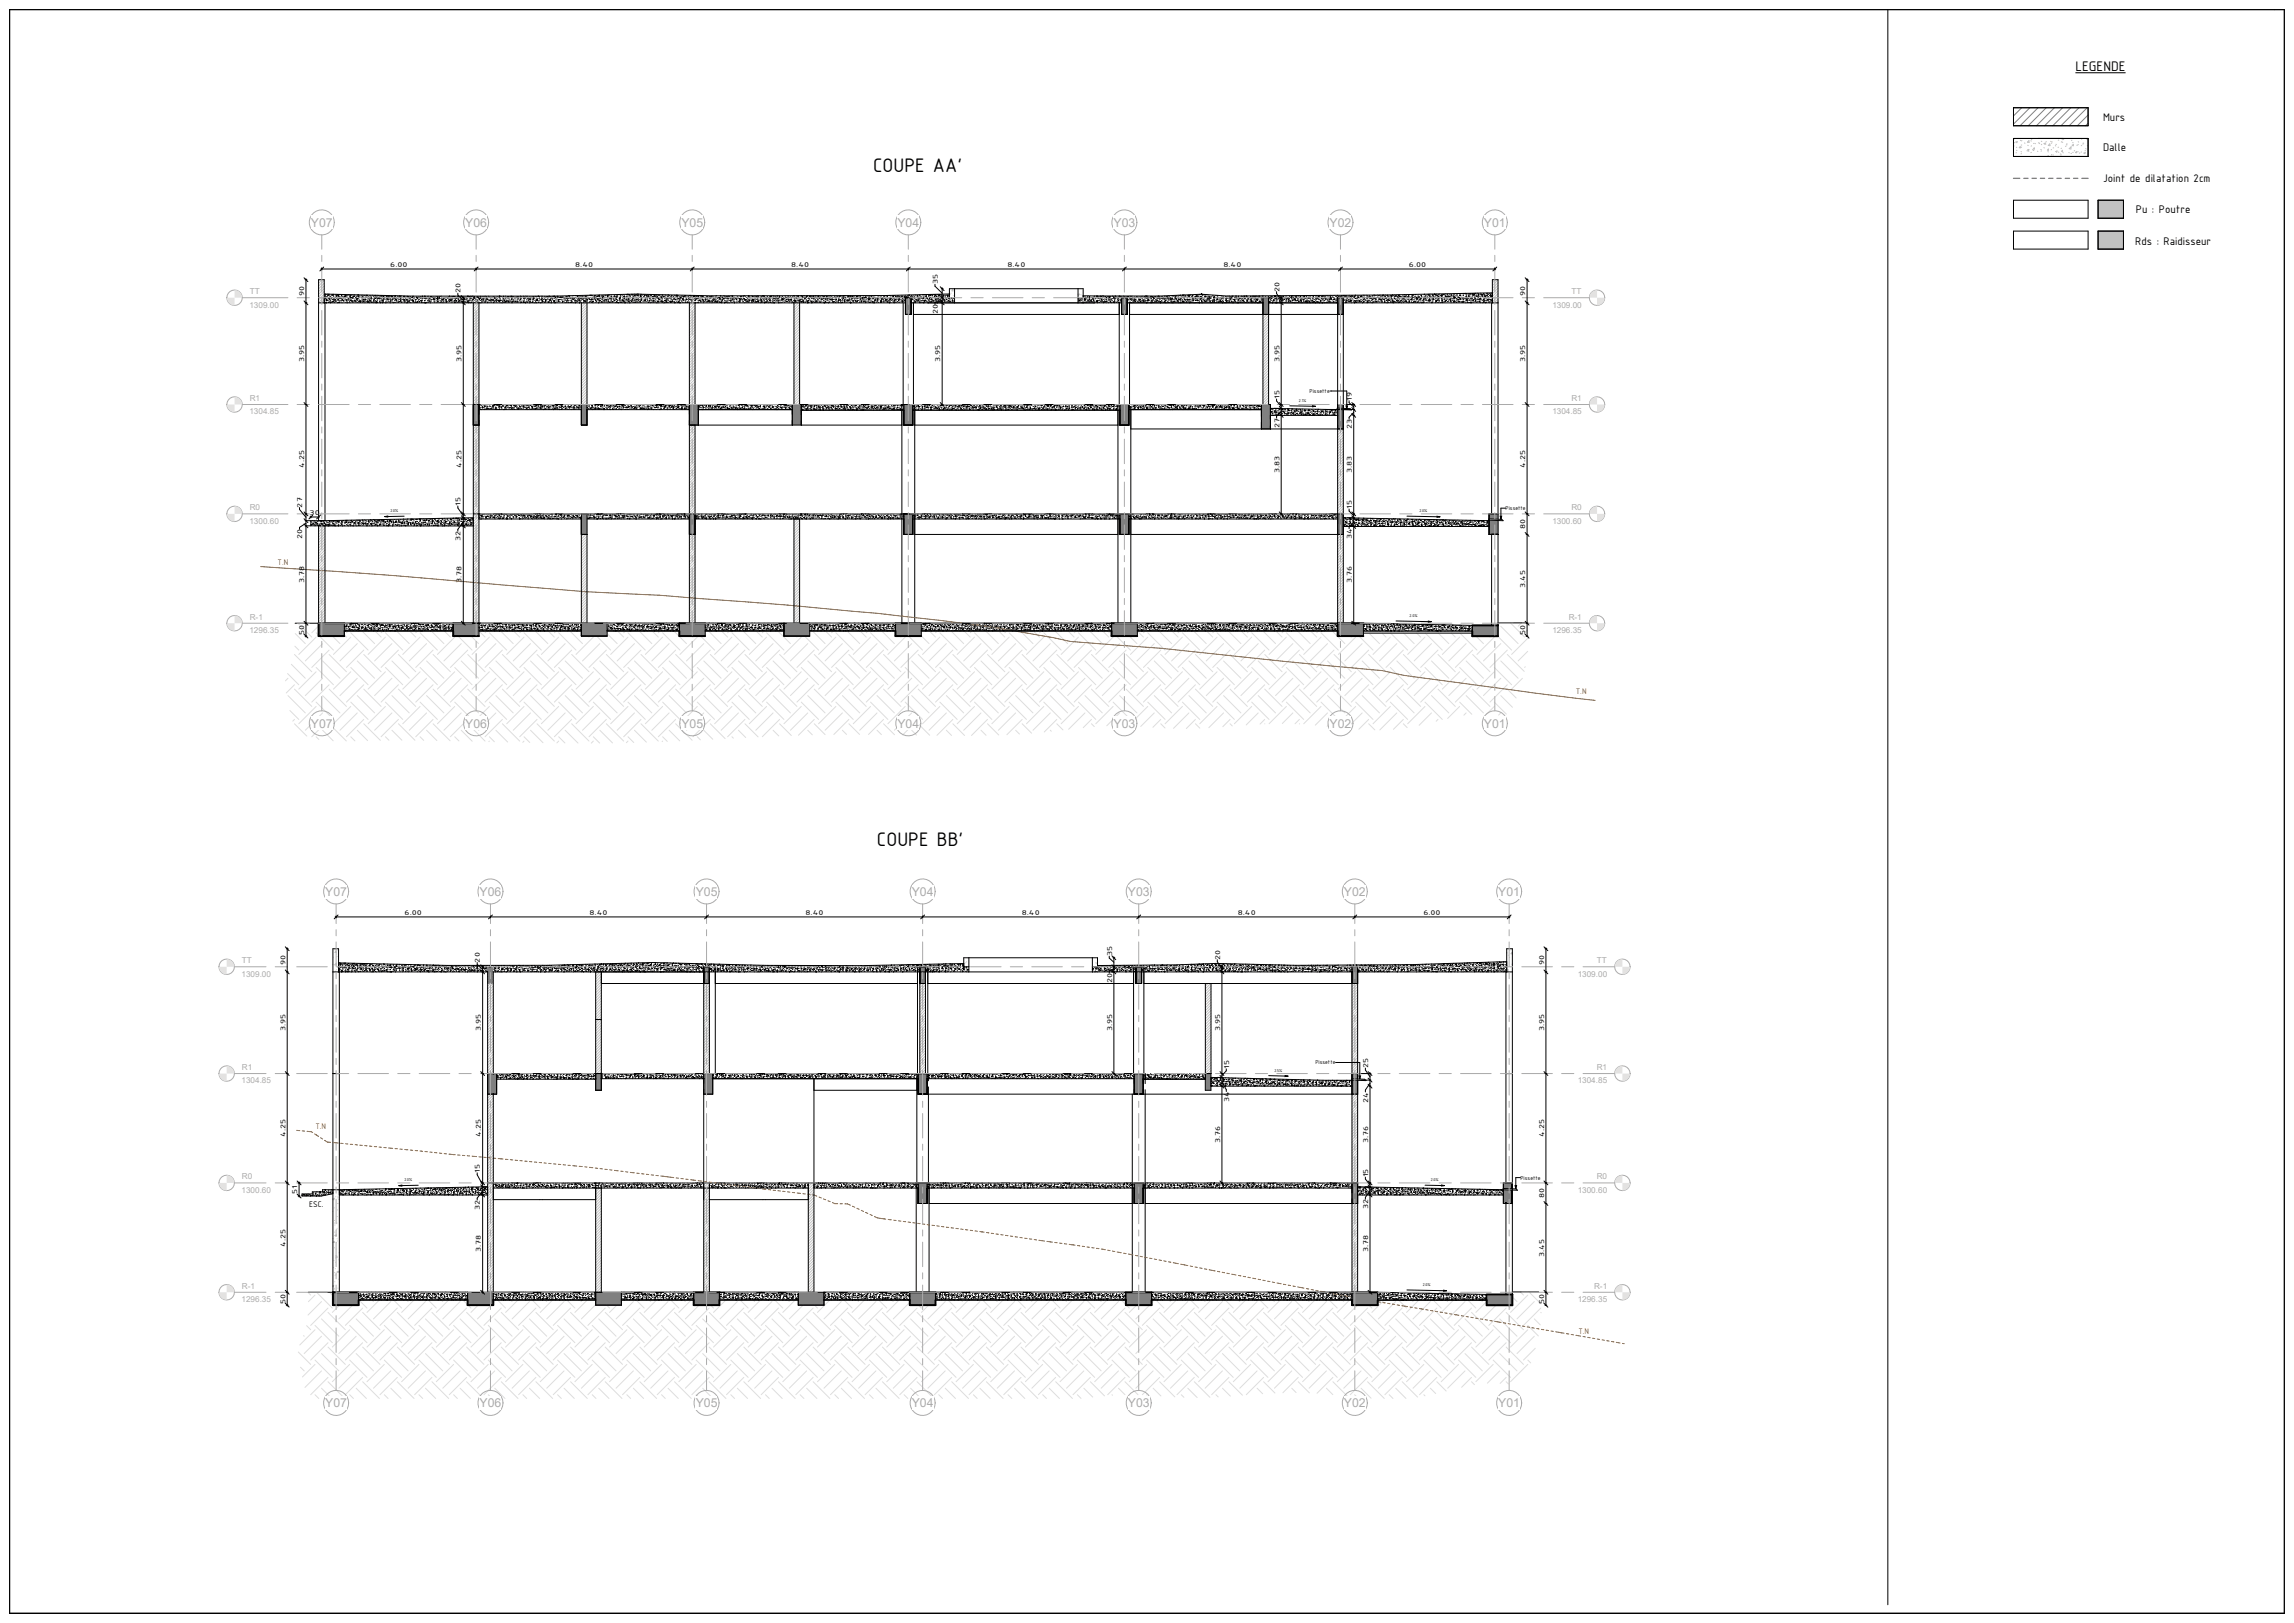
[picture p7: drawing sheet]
<svg xmlns="http://www.w3.org/2000/svg" width="1189mm" height="841mm" viewBox="0 0 1189 841" stroke-linecap="round" stroke-linejoin="round" font-family="sans-serif">
<defs><g id="words">
<g font-size="10.9">
<text x="453" y="89">COUPE AA'</text>
<text x="455" y="438">COUPE BB'</text>
</g>
<text font-size="7.8" x="1076" y="37">LEGENDE</text>
<g font-size="6.3" fill="#aaa">
<text x="161" y="117">Y07</text>
<text x="241" y="117">Y06</text>
<text x="353" y="117">Y05</text>
<text x="465" y="117">Y04</text>
<text x="577" y="117">Y03</text>
<text x="689" y="117">Y02</text>
<text x="769" y="117">Y01</text>
<text x="161" y="377">Y07</text>
<text x="241" y="377">Y06</text>
<text x="353" y="377">Y05</text>
<text x="465" y="377">Y04</text>
<text x="577" y="377">Y03</text>
<text x="689" y="377">Y02</text>
<text x="769" y="377">Y01</text>
<text x="169" y="464">Y07</text>
<text x="249" y="464">Y06</text>
<text x="361" y="464">Y05</text>
<text x="473" y="464">Y04</text>
<text x="585" y="464">Y03</text>
<text x="697" y="464">Y02</text>
<text x="777" y="464">Y01</text>
<text x="169" y="729">Y07</text>
<text x="249" y="729">Y06</text>
<text x="361" y="729">Y05</text>
<text x="473" y="729">Y04</text>
<text x="585" y="729">Y03</text>
<text x="697" y="729">Y02</text>
<text x="777" y="729">Y01</text>
</g>
<g font-size="6.2">
<text x="1090" y="62">Murs</text>
<text x="1090" y="78">Dalle</text>
<text x="1090" y="94">Joint de dilatation 2cm</text>
<text x="1107" y="110">Pu : Poutre</text>
<text x="1107" y="127">Rds : Raidisseur</text>
</g>
<g font-size="4.6" fill="#b95c00">
<text x="144" y="293">T.N</text>
<text x="817" y="360">T.N</text>
<text x="163" y="585">T.N</text>
<text x="818" y="692">T.N</text>
</g>
<text font-size="4.6" x="160" y="625">ESC.</text>
<g font-size="4.2" fill="#aaa">
<text x="129" y="152">TT</text>
<text x="815" y="152">TT</text>
<text x="129" y="159">1309.00</text>
<text x="805" y="159">1309.00</text>
<text x="129" y="208">R1</text>
<text x="814" y="208">R1</text>
<text x="129" y="215">1304.85</text>
<text x="805" y="215">1304.85</text>
<text x="129" y="264">R0</text>
<text x="814" y="264">R0</text>
<text x="129" y="271">1300.60</text>
<text x="805" y="271">1300.60</text>
<text x="129" y="321">R-1</text>
<text x="813" y="321">R-1</text>
<text x="129" y="328">1296.35</text>
<text x="805" y="328">1296.35</text>
<text x="125" y="499">TT</text>
<text x="828" y="499">TT</text>
<text x="125" y="506">1309.00</text>
<text x="818" y="506">1309.00</text>
<text x="125" y="554">R1</text>
<text x="828" y="554">R1</text>
<text x="125" y="561">1304.85</text>
<text x="818" y="561">1304.85</text>
<text x="125" y="611">R0</text>
<text x="828" y="611">R0</text>
<text x="125" y="618">1300.60</text>
<text x="818" y="618">1300.60</text>
<text x="125" y="668">R-1</text>
<text x="826" y="668">R-1</text>
<text x="125" y="675">1296.35</text>
<text x="818" y="675">1296.35</text>
</g>
<g font-size="3.9">
<text x="202" y="138">6.00</text>
<text x="298" y="138">8.40</text>
<text x="410" y="138">8.40</text>
<text x="522" y="138">8.40</text>
<text x="634" y="138">8.40</text>
<text x="730" y="138">6.00</text>
<text x="486" y="147" transform="rotate(-90 486 147)">35</text>
<text x="158" y="154" transform="rotate(-90 158 154)">90</text>
<text x="239" y="152" transform="rotate(-90 239 152)">20</text>
<text x="663" y="151" transform="rotate(-90 663 151)">20</text>
<text x="791" y="154" transform="rotate(-90 791 154)">90</text>
<text x="486" y="163" transform="rotate(-90 486 163)">20</text>
<text x="158" y="188" transform="rotate(-90 158 188)">3.95</text>
<text x="239" y="188" transform="rotate(-90 239 188)">3.95</text>
<text x="487" y="188" transform="rotate(-90 487 188)">3.95</text>
<text x="663" y="188" transform="rotate(-90 663 188)">3.95</text>
<text x="791" y="188" transform="rotate(-90 791 188)">3.95</text>
<text x="663" y="207" transform="rotate(-90 663 207)">15</text>
<text x="701" y="208" transform="rotate(-90 701 208)">19</text>
<text x="663" y="222" transform="rotate(-90 663 222)">27</text>
<text x="701" y="222" transform="rotate(-90 701 222)">23</text>
<text x="158" y="243" transform="rotate(-90 158 243)">4.25</text>
<text x="239" y="243" transform="rotate(-90 239 243)">4.25</text>
<text x="663" y="245" transform="rotate(-90 663 245)">3.83</text>
<text x="701" y="245" transform="rotate(-90 701 245)">3.83</text>
<text x="791" y="243" transform="rotate(-90 791 243)">4.25</text>
<text x="157" y="263" transform="rotate(-90 157 263)">27</text>
<text x="239" y="262" transform="rotate(-90 239 262)">15</text>
<text x="701" y="264" transform="rotate(-90 701 264)">15</text>
<text x="161" y="267">30</text>
<text x="791" y="274" transform="rotate(-90 791 274)">80</text>
<text x="157" y="280" transform="rotate(-90 157 280)">20</text>
<text x="239" y="281" transform="rotate(-90 239 281)">32</text>
<text x="701" y="280" transform="rotate(-90 701 280)">34</text>
<text x="158" y="302" transform="rotate(-90 158 302)">3.78</text>
<text x="239" y="302" transform="rotate(-90 239 302)">3.78</text>
<text x="701" y="302" transform="rotate(-90 701 302)">3.76</text>
<text x="791" y="305" transform="rotate(-90 791 305)">3.45</text>
<text x="158" y="329" transform="rotate(-90 158 329)">50</text>
<text x="791" y="329" transform="rotate(-90 791 329)">50</text>
<text x="210" y="474">6.00</text>
<text x="306" y="474">8.40</text>
<text x="418" y="474">8.40</text>
<text x="530" y="474">8.40</text>
<text x="642" y="474">8.40</text>
<text x="738" y="474">6.00</text>
<text x="576" y="495" transform="rotate(-90 576 495)">35</text>
<text x="632" y="497" transform="rotate(-90 632 497)">20</text>
<text x="148" y="500" transform="rotate(-90 148 500)">90</text>
<text x="249" y="499" transform="rotate(-90 249 499)">20</text>
<text x="800" y="500" transform="rotate(-90 800 500)">90</text>
<text x="576" y="509" transform="rotate(-90 576 509)">20</text>
<text x="148" y="534" transform="rotate(-90 148 534)">3.95</text>
<text x="249" y="534" transform="rotate(-90 249 534)">3.95</text>
<text x="576" y="534" transform="rotate(-90 576 534)">3.95</text>
<text x="632" y="534" transform="rotate(-90 632 534)">3.95</text>
<text x="800" y="534" transform="rotate(-90 800 534)">3.95</text>
<text x="637" y="554" transform="rotate(-90 637 554)">15</text>
<text x="709" y="553" transform="rotate(-90 709 553)">25</text>
<text x="637" y="571" transform="rotate(-90 637 571)">34</text>
<text x="709" y="571" transform="rotate(-90 709 571)">24</text>
<text x="148" y="589" transform="rotate(-90 148 589)">4.25</text>
<text x="249" y="589" transform="rotate(-90 249 589)">4.25</text>
<text x="632" y="592" transform="rotate(-90 632 592)">3.76</text>
<text x="709" y="592" transform="rotate(-90 709 592)">3.76</text>
<text x="800" y="589" transform="rotate(-90 800 589)">4.25</text>
<text x="249" y="608" transform="rotate(-90 249 608)">15</text>
<text x="709" y="610" transform="rotate(-90 709 610)">15</text>
<text x="154" y="619" transform="rotate(-90 154 619)">51</text>
<text x="800" y="621" transform="rotate(-90 800 621)">80</text>
<text x="249" y="627" transform="rotate(-90 249 627)">32</text>
<text x="709" y="627" transform="rotate(-90 709 627)">32</text>
<text x="148" y="646" transform="rotate(-90 148 646)">4.25</text>
<text x="249" y="649" transform="rotate(-90 249 649)">3.78</text>
<text x="709" y="649" transform="rotate(-90 709 649)">3.78</text>
<text x="800" y="651" transform="rotate(-90 800 651)">3.45</text>
<text x="148" y="676" transform="rotate(-90 148 676)">50</text>
<text x="800" y="676" transform="rotate(-90 800 676)">50</text>
</g>
<g font-size="3.2">
<text x="679" y="204">Pissette</text>
<text x="780" y="264">Pissette</text>
<text x="682" y="552">Pissette</text>
<text x="788" y="611">Pissette</text>
</g>
<g font-size="2.3">
<text x="673" y="208" transform="rotate(1 673 208)">2.1%</text>
<text x="202" y="266" transform="rotate(-1 202 266)">2.0%</text>
<text x="736" y="265" transform="rotate(1 736 265)">2.0%</text>
<text x="731" y="320" transform="rotate(1 731 320)">2.0%</text>
<text x="661" y="555" transform="rotate(1 661 555)">2.5%</text>
<text x="210" y="612" transform="rotate(-1 210 612)">2.0%</text>
<text x="742" y="612" transform="rotate(1 742 612)">2.0%</text>
<text x="737" y="666" transform="rotate(1 737 666)">2.0%</text>
</g>
</g></defs>
<g fill="#c0c0c0">
<path d="M1087 104h14v9h-14z"/>
<path d="M1087 120h14v9h-14z"/>
</g>
<path d="M1044 56h.1M1048 56l-4 4M1052 56l-8 8M1056 56l-9 9M1061 56l-10 9M1065 56l-9 9M1069 56l-9 9M1073 56l-9 9M1078 56l-10 9M1082 56l-10 9M1082 60l-5 5M1082 64l-1 1" fill="none" stroke="#808080" stroke-width=".52"/>
<g fill="none" stroke="#c0c0c0" stroke-width=".52">
<path d="M1044 74h.1M1044 76h.1M1044 72h.1M1045 74l1-1-1 1zM1045 76h.1M1045 78h.1M1045 79h.1M1047 76v1zM1047 73h.1M1048 78v1M1048 80h-1M1048 76h.1"/>
<path d="M1048 75h.1M1048 73h.1M1049 74h1M1051 78h.1M1051 78l1-1-1 1zM1051 75h.1M1052 73v1h-1zM1052 78h-1M1053 73h.1M1053 79h.1M1053 76h.1M1053 72h.1"/>
<path d="M1053 77l1 1M1054 78h.1M1054 74h.1M1054 77h1h-1zM1055 74h.1M1056 78v1M1057 74h.1M1058 73h.1M1058 77v1M1058 78h.1M1058 75h.1M1059 76l1 1"/>
<path d="M1059 74h1v1zM1060 75h.1M1061 73h-1M1061 79h1M1062 77v1h-1zM1062 75l1 1-1-1zM1063 73h.1M1063 77v1M1063 73l1 1M1063 74h.1M1064 77h.1M1065 75l1 1"/>
<path d="M1065 78h1v1zM1066 75h.1M1067 79h.1M1067 76h.1M1067 73h.1M1068 80h.1M1069 77h-1M1069 73l-1 1M1069 72h.1M1069 74h.1M1069 78v1l-1-1zM1069 79h.1"/>
<path d="M1070 72h-1M1071 76h.1M1071 75h.1M1071 74v1M1072 79h1M1073 76v1h-1zM1074 72h-1M1074 79l-1 1M1074 76h.1M1074 73h.1M1074 75h1v1zM1074 74h1"/>
<path d="M1075 79h-1M1075 78h.1M1076 79h.1M1076 75h1M1077 79h.1M1077 73v1M1077 75h.1M1078 79h.1M1079 79h.1M1079 75v1M1079 72h.1M1080 74h.1"/>
<path d="M1080 75h-1M1080 79h1v1zM1081 78h.1M1081 77h.1M1082 75v1M1082 72h.1M1057 81h.1M1062 81h-1M1063 80h.1M1063 81h.1M1064 80h.1"/>
</g>
<path d="M1044 56h38v9h-38zM1044 72h38v9h-38zM1044 104h38v9h-38zM1044 120h38v9h-38zM1087 104h14v9h-14zM1087 120h14v9h-14z" fill="none" stroke="#000" stroke-width=".52"/>
<path d="M1044 92h3M1049 92h2M1053 92h2M1058 92h2M1062 92h2M1066 92h2M1070 92h3M1075 92h2M1079 92h3" fill="none" stroke="#8000ff" stroke-width=".7"/>
<g fill="#fff">
<path d="M773 277h3v47h-3z"/>
<path d="M579 269h1v8h5v-8h1v54h-7z"/>
<path d="M467 269h1v8h5v-8h1v54h-7z"/>
</g>
<g fill="#808080">
<path d="M772 266v11z"/>
<path d="M580 266h5v11h-5z"/>
<path d="M468 266h5v11h-5z"/>
</g>
<g fill="#fff">
<path d="M474 269h105v8h-105z"/>
<path d="M586 269h107v8h-107z"/>
</g>
<path d="M693 266h3v11h-3z" fill="#808080"/>
<g fill="#fff">
<path d="M165 210h3v60h-3z"/>
<path d="M245 220h3v46h-3z"/>
<path d="M357 220h3v46h-3z"/>
<path d="M773 210h3v56h-3z"/>
</g>
<g fill="#808080">
<path d="M654 210h4v12h-4z"/>
<path d="M580 210h5v10h-5z"/>
<path d="M468 210h5v10h-5z"/>
<path d="M245 210v10h3v-10v10h-3z"/>
<path d="M411 210h4v10h-4z"/>
<path d="M301 212v8zM304 212v8z"/>
<path d="M362 210v10zM357 210v10z"/>
</g>
<g fill="#fff">
<path d="M579 213h1v7h5v-8h1v54h-7z"/>
<path d="M467 213h1v7h5v-7h1v53h-7z"/>
<path d="M165 157h3v53h-3z"/>
<path d="M773 157h3v53h-3z"/>
<path d="M468 157h1v6h3v-6h1v53h-5z"/>
<path d="M580 157h1v6h3v-6h1v53h-5z"/>
<path d="M693 163h3v47h-3z"/>
<path d="M473 157h107v6h-107z"/>
<path d="M585 157h70v6h-70z"/>
<path d="M658 157h35v6h-35z"/>
<path d="M304 210v2h53v-2zM248 210v2h53v-2zM362 210v2h49v-2zM585 210v2h69v-2z"/>
<path d="M415 210v3h53v-3zM473 210v3h107v-3z"/>
</g>
<path d="M655 154h3v9h-3z" fill="#808080"/>
<path d="M304 266v3h53v-3zM248 266v3h53v-3zM360 266v3h108v-3zM473 266v3h107v-3zM585 266v3h108v-3z" fill="#fff"/>
<g fill="#808080">
<path d="M693 154h3v9h-3z"/>
<path d="M581 154h3v9h-3z"/>
<path d="M469 154h3v9h-3z"/>
</g>
<g fill="#fff">
<path d="M658 212h35h-35z"/>
<path d="M658 212h35z"/>
<path d="M696 268l76 2v3h-76z"/>
<path d="M696 268l76 1v1z"/>
<path d="M168 270l77-2v5h-77z"/>
<path d="M178 323v4h57v-4zM248 323v4h53v-4zM315 323v4h37v-4zM366 323v4h40v-4zM420 323v4h44v-4zM478 323v4h98v-4zM590 323v4h103v-4z"/>
<path d="M178 327v3h57v-3zM248 327v3h53v-3zM315 327v3h37v-3zM366 327v3h40v-3zM478 327v3h98v-3zM420 327v3h44v-3zM590 327v3h103v-3z"/>
</g>
<path d="M165 323v7M235 323v7" fill="none" stroke="#808080" stroke-width=".52"/>
<g fill="#808080">
<path d="M352 323v7z"/>
<path d="M464 323v7z"/>
<path d="M576 323v7z"/>
<path d="M693 323v7z"/>
<path d="M763 324v6z"/>
</g>
<g fill="#fff">
<path d="M474 213h105v7h-105z"/>
<path d="M362 212v8h49v-8zM415 213v7h52v-7z"/>
</g>
<g fill="#808080">
<path d="M245 210h3v10h-3z"/>
<path d="M301 210h3v10h-3z"/>
<path d="M357 210h5v10h-5z"/>
<path d="M357 266h3v11h-3z"/>
<path d="M301 266h3v11h-3z"/>
<path d="M165 323h13v7h-13z"/>
<path d="M763 324h13v6h-13z"/>
<path d="M772 270v7h4v-7zM772 266v3h4v-3z"/>
<path d="M693 212v10h3v-10zM693 210v2h3v-2z"/>
</g>
<g fill="#fff">
<path d="M586 212h68v10h-68z"/>
<path d="M772 269h7v1h-7z"/>
<path d="M693 212h7h-7z"/>
<path d="M774 145h2v12h-2z"/>
<path d="M495 154h64v3h-64z"/>
<path d="M168 154v3h301v-3zM472 154v3h23v-3zM559 154v3h22v-3zM584 154v3h71v-3zM696 154v3h78v-3zM658 154v3h35v-3z"/>
</g>
<path d="M406 323v7z" fill="#808080"/>
<path d="M301 323v7" fill="none" stroke="#808080" stroke-width=".52"/>
<g fill="#fff">
<path d="M168 152l53 1z"/>
<path d="M332 152l41 1z"/>
<path d="M623 152l17 1z"/>
<path d="M278 153l53-1z"/>
<path d="M331 152h3z"/>
<path d="M594 153l29-1z"/>
<path d="M658 212h35v3h-35z"/>
<path d="M245 266h3v57h-3z"/>
<path d="M301 269v8h3v46h-3z"/>
<path d="M412 269h2v54h-2z"/>
<path d="M165 272h3v51h-3z"/>
<path d="M301 157h3v53h-3z"/>
<path d="M357 157h3v53h-3z"/>
<path d="M655 163h3v47h-3z"/>
<path d="M412 157h2v53h-2z"/>
<path d="M693 277h3v46h-3z"/>
<path d="M693 222h3v44h-3z"/>
<path d="M658 215h35v7h-35z"/>
<path d="M559 150h2v4h-2z"/>
<path d="M495 150h64v4h-64z"/>
<path d="M492 150h3v4h-3z"/>
<path d="M707 324h56v3h-56z"/>
<path d="M707 323l56 1h-56z"/>
<path d="M707 327h56v3h-56z"/>
<path d="M245 157h3v53h-3z"/>
<path d="M165 145h3v12h-3z"/>
<path d="M168 152v2h324v-2a2515 2515 0 0 1-161 0 2392 2392 0 0 1-163 0zM561 153v1h213v-2l-56 1h-82l-13-1-22 1z"/>
<path d="M357 266v57h3v-57zM357 266h3v11h-3z"/>
</g>
<g fill="#808080">
<path d="M235 323h13v7h-13z"/>
<path d="M352 323h14v7h-14z"/>
<path d="M464 323h14v7h-14z"/>
<path d="M576 323h14v7h-14z"/>
<path d="M693 323h14v7h-14z"/>
<path d="M301 323h14v7h-14z"/>
<path d="M406 323h14v7h-14z"/>
</g>
<path d="M161 270h7v2h-7z" fill="#fff"/>
<g fill="none" stroke="#c0c0c0" stroke-width=".52">
<path d="M492 152v1M493 152h.1M494 150v1h-1zM494 153h.1M495 150h.1M559 153v-1v1M560 153h.1M655 163v1M657 163l-2 2M658 164l-3 3M658 165l-3 3M658 166l-3 3"/>
<path d="M658 168l-3 3M658 169l-3 3M658 171l-3 3M658 172l-3 3M658 173l-3 3M658 175l-3 3M658 176l-3 3M658 178l-3 3M658 179l-3 3M658 181l-3 2M658 182l-3 3M658 183l-3 3"/>
<path d="M658 185l-3 3M658 186l-3 3M658 188l-3 3M658 189l-3 3M658 190l-3 3M658 192l-3 3M658 193l-3 3M658 195l-3 3M658 196l-3 3M658 198l-3 2M658 199l-3 3M658 200l-3 3"/>
<path d="M658 202l-3 3M658 203l-3 3M658 205l-3 3M658 206l-3 3M658 207l-3 3M658 209l-1 1M246 220l-1 1M247 220l-2 2M248 221l-3 3M248 222l-3 3M248 224l-3 2M248 225l-3 3"/>
<path d="M248 226l-3 3M248 228l-3 3M248 229l-3 3M248 231l-3 3M248 232l-3 3M248 233l-3 3M248 235l-3 3M248 236l-3 3M248 238l-3 3M248 239l-3 3M358 220l-1 1M359 220l-2 2"/>
<path d="M360 220l-3 3M360 222l-3 3M360 223l-3 3M360 225l-3 3M360 226l-3 3M360 227l-3 3M360 229l-3 3M360 230l-3 3M360 232l-3 3M360 233l-3 3M360 235l-3 3M360 236l-3 3"/>
<path d="M360 237l-3 3M360 239l-3 3M694 222l-1 1M695 222l-2 2M696 222l-3 3M696 224l-3 3M696 225l-3 3M696 227l-3 3M696 228l-3 3M696 229l-3 3M696 231l-3 3M696 232l-3 3"/>
<path d="M696 234l-3 3M696 235l-3 3M696 237l-3 3M696 238l-3 3M696 239l-3 3M248 241l-3 2M248 242l-3 3M248 243l-3 3M248 245l-3 3M248 246l-3 3M248 248l-3 3M248 249l-3 3"/>
<path d="M248 250l-3 3M248 252l-3 3M248 253l-3 3M248 255l-3 3M248 256l-3 3M248 257l-3 3M248 259l-3 3M360 240l-3 3M360 242l-3 3M360 243l-3 3M360 244l-3 3M360 246l-3 3"/>
<path d="M360 247l-3 3M360 249l-3 3M360 250l-3 3M360 252l-3 2M360 253l-3 3M360 254l-3 3M360 256l-3 3M360 257l-3 3M360 259l-3 3M696 241l-3 3M696 242l-3 3M696 244l-3 3"/>
<path d="M696 245l-3 3M696 246l-3 3M696 248l-3 3M696 249l-3 3M696 251l-3 3M696 252l-3 3M696 254l-3 2M696 255l-3 3M696 256l-3 3M696 258l-3 3M696 259l-3 3M248 260l-3 3"/>
<path d="M248 262l-3 3M248 263l-3 3M248 265l-1 1M248 266h.1M360 260l-3 3M360 261l-3 3M360 263l-3 3M360 264l-2 2M360 266h.1M694 277l-1 1M695 277l-2 2M696 278l-3 3"/>
<path d="M696 279l-3 3M696 261l-3 3M696 262l-3 3M696 263l-3 3M696 265l-1 1M696 266h.1M696 280l-3 3M696 282l-3 3M696 283l-3 3M696 285l-3 3M696 286l-3 3M696 287l-3 3"/>
<path d="M696 289l-3 3M696 290l-3 3M696 292l-3 3M696 293l-3 3M696 295l-3 2M696 296l-3 3M696 297l-3 3M696 299l-3 3M696 300l-3 3M696 302l-3 3M696 303l-3 3M696 304l-3 3"/>
<path d="M696 306l-3 3M696 307l-3 3M696 309l-3 3M696 310l-3 3M696 312l-3 2M696 313l-3 3M696 314l-3 3M696 316l-3 3M696 317l-3 3M696 319l-3 3M696 320l-3 3M696 321l-1 2"/>
<path d="M696 323h.1"/>
</g>
<g fill="none" stroke="#000" stroke-width=".52">
<path d="M165 157h304M168 157v-12h-3v125M168 155h.1M168 157h1M168 152a1853 1853 0 0 0 129 1l35-1M168 152v2M168 157v113M169 153h.1M169 154h.1M169 157h.1M169 156h.1M169 155h.1"/>
<path d="M170 154h.1M170 155v1M170 152h.1M170 153h.1M170 155h.1M170 157h.1M170 156h.1M170 152h1M171 156h-1M171 155h.1M171 154h.1M171 153h.1"/>
<path d="M171 156h.1M171 157h.1M172 157h.1M172 154h.1M172 153h.1M172 156h.1M172 155h.1M173 152h.1M173 155h.1M173 153h.1M173 156h.1M173 154h.1"/>
<path d="M173 157h.1M174 156h.1M174 155h.1M174 155v1M174 154h.1M174 153h.1M174 155h1M175 154h.1M175 156h.1M175 153h.1M175 157h.1M175 155h.1"/>
<path d="M176 154h.1M176 157h-1M176 153h.1M176 155h.1M176 153h-1M176 156h.1M176 157h.1M177 153h.1M177 157h.1M177 156h.1M177 154v1M177 153v1"/>
<path d="M177 155h.1M177 155v1M178 154h.1M178 155h.1M178 156h.1M178 153h1M179 154h.1M179 155v1M179 155h.1M179 153h.1M179 157h.1M179 156h1"/>
<path d="M180 155h.1M180 153h.1M180 154h.1M180 156h.1M180 157h.1M180 156h1M181 153h.1M181 155h-1M181 155h.1M181 157h.1M181 154h.1M181 156h.1"/>
<path d="M182 155h-1M182 154h-1M182 153h-1M182 154h.1M182 153h.1M182 156h.1M182 155h.1M183 156h.1M183 155h.1M183 154h.1M183 157h.1M183 153h.1"/>
<path d="M184 153h-1M184 153h.1M184 156h.1M184 155h.1M184 154h.1M185 154v1M185 156l-1 1M185 155v1M185 153h.1M185 155h.1M185 154h.1M185 156h.1"/>
<path d="M185 157h.1M186 153h.1M186 154h.1M186 155h.1M186 156h.1M186 157h.1M187 153v1M187 156h.1M187 156v1M187 157h.1M187 153h.1M188 154h.1"/>
<path d="M188 156h.1M188 155h.1M188 153h.1M188 155v1M188 157h.1M189 154h-1M189 153h-1M189 155h.1M189 156h.1M189 153h.1M189 154h.1M189 157h.1"/>
<path d="M190 154h.1M190 155h.1M190 153h.1M190 156h.1M190 153h1M190 156h1M191 157h.1M191 156h.1M191 154h.1M191 155h.1M192 155h-1M192 154h.1"/>
<path d="M192 157h.1M192 153h.1M192 156h.1M192 155h.1M192 154l1 1M193 156l-1 1M193 155h.1M193 157h.1M193 153h.1M193 156h1M194 154h-1M194 155h.1"/>
<path d="M194 153h.1M194 157h.1M194 156h.1M194 154h.1M195 153h-1M195 155h.1M195 156h.1M195 153h.1M195 157h.1M195 154h.1M196 157h.1M196 154h-1"/>
<path d="M196 155h.1M196 156h.1M196 154h.1M196 153h.1M197 154h-1M197 156h.1M197 155h.1M197 154h.1M197 157h.1M197 153v1M197 153h.1M198 155h.1"/>
<path d="M198 156h.1M198 153h.1M198 157h.1M198 154h.1M199 157h-1M199 154h.1M199 156h-1M199 155h.1M199 156h.1M199 153v1M199 157h.1M200 153h.1"/>
<path d="M200 155h.1M200 156h.1M200 157h.1M200 154h.1M201 155h.1M201 157h.1M201 156h.1M201 154h.1M201 153h.1M202 155h-1M202 156v1M202 156h.1"/>
<path d="M202 155h.1M202 154h.1M202 153h.1M202 157h.1M203 156h.1M203 153h.1M203 154h.1M203 154h1M203 157h.1M203 155h.1M204 157h.1M204 155h.1"/>
<path d="M204 153h.1M204 153h1M204 154h.1M205 157h-1M205 156h-1M205 157h.1M205 156h.1M205 155h.1M205 154h.1M205 153h.1M205 155h1M206 156h.1"/>
<path d="M206 154v1M206 153v1M206 157h.1M206 155h.1M206 154h.1M206 157h1M207 154h.1M207 156h.1M207 155h.1M207 153h.1M208 154h.1M207 156h1"/>
<path d="M208 156h.1M208 155h.1M208 153h.1M208 157h.1M209 155h.1M209 154h.1M209 156h.1M209 153v1M210 154h-1M210 156h-1M210 157h.1M210 156h.1"/>
<path d="M210 154h.1M210 155h.1M211 157h.1M211 155h.1M211 156h.1M211 154h.1M212 154h.1M212 156h.1M212 155h.1M213 157h-1M213 154h.1M213 156h-1"/>
<path d="M213 155h.1M213 157h.1M214 156h.1M214 155h.1M214 154h.1M214 156v1M214 155v1M214 154v1M214 153v1M215 155h.1M215 157h.1M215 154h.1"/>
<path d="M215 156h.1M216 157h.1M216 156h.1M216 155h.1M216 154h.1M216 154h1M216 156l1 1M217 156h.1M217 154h.1M217 155h.1M217 154h1M218 154h.1"/>
<path d="M218 156h.1M218 156h1M219 157h.1M219 156h.1M219 154h.1M219 155h.1M220 154h.1M220 155h.1M220 156h.1M220 157h.1M220 153h.1M220 153v1"/>
<path d="M221 155h.1M221 157h.1M221 154h.1M222 156h.1M222 154h.1M222 156v1M222 153h.1M222 155h.1M222 156h1M223 154h.1M223 155h.1M223 156h.1"/>
<path d="M223 157h.1M224 154h.1M224 155h.1M224 154h-1M225 155h.1M225 154h.1M225 156h.1M225 157h.1M226 154h.1M226 156h.1M226 155h.1M227 157h-1"/>
<path d="M227 156h-1M227 156h.1M227 155h.1M227 154h.1M227 156v1M228 154h.1M228 154h-1M228 155h.1M228 157h.1M228 156h.1M229 153h.1M229 156h.1"/>
<path d="M229 154h.1M229 157h.1M229 155h.1M230 155h.1M229 155h1M230 157h.1M230 156h.1M230 154h.1M230 155h1M231 156h.1M231 154h.1M231 155h.1"/>
<path d="M231 157h.1M231 156h1M232 154h.1M232 155h.1M232 156h.1M232 154h1M233 155h.1M233 156h.1M233 154h.1M233 153h.1M234 155h.1M234 154h.1"/>
<path d="M234 156h.1M234 157h.1M234 153v1M235 156h.1M235 155h.1M235 154h.1M235 153v1M236 154h.1M236 156h.1M236 157h.1M236 155h.1M237 154l-1 1"/>
<path d="M237 156h.1M237 155h.1M237 157h.1M237 154h.1M238 154h-1M238 155h.1M238 157h.1M238 156h.1M238 155h1M239 155h.1M239 154h.1M239 156h.1"/>
<path d="M239 154h1M240 156h.1M240 156v1M240 154h.1M240 155h.1M240 157h.1M241 157h-1M241 156h-1M241 155h-1M241 155h.1M241 154h-1M241 156h.1"/>
<path d="M241 157h.1M241 154h.1M242 154h.1M242 155h.1M242 157h.1M242 156h.1M242 153h.1M242 155h1M243 154h-1M243 156h.1M243 157h.1M243 154h.1"/>
<path d="M243 155h1M244 156h-1M244 157h.1M244 155h.1M244 156h.1M244 154v1M244 153v1M244 154h.1M244 155v1M244 157h1M245 156h.1M245 153v1"/>
<path d="M245 155v1M245 155h.1M245 153h.1M245 154h.1M245 157v166M246 155h-1M246 154h.1M246 156h.1M246 157h.1M247 157h.1M247 155h.1M247 156h.1"/>
<path d="M247 154h.1M248 154h.1M248 157h.1M248 156h.1M248 157v173h-13v-7h13M248 155h.1M248 155h1M249 155h-1M249 157h.1M249 154h.1M249 156h.1M249 153v1"/>
<path d="M250 155h.1M250 156h.1M250 157h.1M250 154h.1M251 155h.1M251 154h.1M251 156h.1M251 157h.1M251 156v1M251 155v1M251 153h.1M252 155h.1"/>
<path d="M252 156h.1M252 154h.1M253 157h.1M253 155h.1M253 156h.1M253 154h.1M253 155l1 1M254 157h-1M254 156h.1M254 154h.1M254 155h.1M254 156v1"/>
<path d="M255 156h-1M255 155h-1M255 154h.1M255 157h.1M255 156h.1M255 155h.1M255 154h1M255 155l1 1M255 156h1M256 154h.1M256 155h.1M256 157h.1"/>
<path d="M256 156h.1M256 156h1M257 156h-1M257 154h.1M257 155h.1M257 156h.1M258 157h.1M258 156h.1M258 155h.1M258 154h.1M259 156h-1M259 154h.1"/>
<path d="M259 153h.1M259 156h.1M259 155h.1M259 157h.1M260 156h.1M260 154h.1M260 157h.1M261 156h.1M261 155h.1M261 154h.1M261 157h.1M261 153h.1"/>
<path d="M262 155h.1M262 157h-1M262 154h.1M262 153h.1M262 156h.1M263 154h.1M263 156h.1M263 155h.1M264 154h.1M263 157h.1M264 156h.1M264 157h.1"/>
<path d="M264 155h.1M264 156h1M265 153h.1M265 155h.1M265 154h.1M265 156h.1M265 157h.1M266 154h-1M266 154h.1M266 156h.1M266 155h.1M267 156h.1"/>
<path d="M267 154v1M267 155h.1M267 154h.1M268 154h.1M268 156h.1M268 157h.1M268 155h.1M268 156v1M268 155h1M269 156v1M269 156h-1M269 155h-1"/>
<path d="M269 154h.1M269 155h.1M269 156h.1M270 156h.1M270 155h.1M270 154h.1M270 157h.1M270 153h.1M271 157h.1M271 156h.1M271 153v1M272 157h.1"/>
<path d="M271 157h1M272 154h.1M272 156h.1M272 155h.1M272 154v1M272 153h.1M273 156h.1M273 154h.1M273 155h.1M273 157h.1M273 154v1M273 153v1"/>
<path d="M274 154h.1M274 155h.1M274 156h.1M275 154h.1M275 157h.1M275 156h.1M275 155h.1M276 157h.1M276 155h.1M276 154h.1M276 156h.1M276 154h1"/>
<path d="M277 155h.1M277 157h.1M277 156h.1M277 154h.1M278 156h.1M278 157h.1M278 154h.1M278 155h.1M279 156h-1M279 155h.1M279 154h.1M279 156h.1"/>
<path d="M279 153h.1M279 157h.1M279 154h1M280 154h.1M280 155h.1M280 157h.1M280 153l1 1M281 154h.1M281 155h.1M281 156v1M281 155v1M281 154v1"/>
<path d="M281 153v1M281 156h.1M281 155h1M282 156h.1M282 155h.1M282 154h.1M282 157h.1M283 156h-1M283 157h.1M283 154h.1M283 155h-1M283 155h.1"/>
<path d="M283 156h.1M284 154h.1M284 155h.1M284 154v1M284 156v1M284 156h.1M284 157h.1M285 156h.1M285 153h.1M285 154h.1M285 155h.1M286 157h-1"/>
<path d="M286 156h.1M286 155h.1M286 154h.1M286 157h.1M287 154h-1M287 156h.1M287 153h.1M287 154h.1M287 157h.1M287 155h.1M287 154h1M288 156h.1"/>
<path d="M288 154h.1M288 157h.1M288 155h.1M289 154h.1M289 156h.1M289 157h.1M289 155h.1M289 153h.1M289 155h1M290 154h.1M290 155h.1M290 156h.1"/>
<path d="M291 155h.1M291 154h.1M291 155v1M292 156h.1M292 154h.1M292 155h.1M292 154h1M293 156h-1M293 155h.1M293 157h.1M293 156h.1M293 154h.1"/>
<path d="M294 154h.1M294 154h-1M294 157h.1M294 156h.1M294 156v1M294 155h.1M294 155h1M295 156h.1M295 156v1M295 153h.1M295 157h.1M295 155h.1"/>
<path d="M295 154h.1M296 157h.1M296 154h.1M296 156h.1M296 154v1M297 155l-1 1M297 154h-1M297 154h.1M297 153h.1M297 157h.1M297 155h.1M298 155h-1"/>
<path d="M298 156h.1M298 154h.1M298 155h.1M298 153h.1M298 157h.1M299 156h.1M299 157h.1M299 155h.1M299 154h.1M299 153v1M300 156h.1M300 155h.1"/>
<path d="M300 154h.1M300 157h.1M301 156h.1M301 155h.1M301 154h.1M301 157h.1M301 157v63h3v-63M302 154h.1M302 155h.1M302 153h.1M302 156h.1M302 157h.1"/>
<path d="M303 156h-1M303 156h.1M303 157h.1M303 155h.1M303 153v1M303 154h.1M303 155h1M304 154h.1M304 153h.1M304 157h.1M304 156h.1M304 155h.1"/>
<path d="M305 154v1M305 153h.1M305 155h.1M305 154h.1M305 157h.1M306 155h.1M306 153h.1M306 155h-1M306 156h-1M306 156h.1M306 154h.1M306 155h1"/>
<path d="M307 153h-1M307 155h.1M307 156h.1M307 154h.1M307 153h.1M307 157h.1M308 156h.1M308 155h.1M308 154h.1M308 153h.1M309 153h.1M309 155h.1"/>
<path d="M309 154h.1M309 156h.1M309 157h.1M310 155h.1M310 153h.1M310 157h.1M310 156h.1M311 153h.1M310 156v1M311 155l-1 1M311 157h-1M311 154h.1"/>
<path d="M311 154l-1 1M311 153v1M311 156h.1M311 155h.1M312 156h.1M312 153h.1M312 154h.1M312 155h.1M312 155l1 1M312 157h.1M313 153h.1M313 155h.1"/>
<path d="M313 154h.1M313 156h.1M313 157h.1M314 156h.1M314 153h.1M314 155h.1M314 154h.1M314 156v1M315 155h.1M315 154h.1M315 153h.1M315 157h.1"/>
<path d="M315 156h.1M316 153h.1M316 157h.1M316 154h.1M316 155h.1M316 156h.1M317 153v1M317 155h.1M317 157h.1M317 156h.1M317 153h.1M317 154h.1"/>
<path d="M318 156h.1M318 155h.1M318 154h.1M318 156v1M318 153l1 1M318 155v1M318 153h.1M319 156h.1M319 155v1M319 154h.1M319 157h.1M319 155h.1"/>
<path d="M319 153h.1M319 156h1M320 155h.1M320 154h.1M320 156h.1M320 153h.1M320 157h.1M321 157h-1M321 157h.1M321 156h.1M321 154h.1M321 155h.1"/>
<path d="M322 153h-1M322 154h.1M322 157h.1M322 153h.1M322 156h.1M322 155h.1M323 153h-1M323 155v1M323 155h.1M323 154h.1M323 156h.1M323 157h.1"/>
<path d="M323 153h.1M324 154h.1M324 153h.1M324 156h.1M324 157h.1M324 155h.1M325 156h-1M325 155h-1M325 154h.1M325 153h.1M325 155h.1M325 156h.1"/>
<path d="M325 157h.1M325 152h.1M326 155h.1M325 156h1M326 154h-1M326 152h.1M326 156h.1M326 154h.1M326 153h.1M326 157h.1M327 155h.1M327 154h.1"/>
<path d="M327 157h.1M327 156h.1M327 153h.1M328 152l-1 1M328 153h.1M328 156h-1M328 155h.1M328 155v1M328 154h.1M328 156h.1M328 157h.1M328 157h1"/>
<path d="M328 153h1M329 155h-1M329 153h.1M329 152h.1M329 156h.1M329 155h.1M329 154h.1M329 153h1M330 154h.1M330 153h.1M330 155h.1M330 156h.1"/>
<path d="M330 157h.1M330 152h1M331 153h.1M331 153h-1M331 155h.1M331 157h.1M331 156h.1M331 154h.1M331 154h1M332 156h.1M332 155h.1M332 154h.1"/>
<path d="M332 153h.1M332 152v1M332 157h.1M333 154h.1M333 156h.1M333 155h.1M333 153h.1M334 154h-1M334 154h.1M334 153h.1M334 156h.1M334 155h.1"/>
<path d="M335 156h.1M335 155h.1M335 154h.1M335 153h.1M335 153h1M336 154h-1M336 155h.1M336 156h.1M336 157h.1M336 153h.1M336 154h.1M336 156h1"/>
<path d="M337 155h.1M337 154h.1M337 156h.1M337 157h.1M337 153h.1M338 153h.1M338 157h.1M338 156h.1M338 154h.1M339 156h-1M339 154h.1M339 155h-1"/>
<path d="M339 154h-1M339 156h.1M339 153h.1M339 154l-1 1M339 157h.1M339 155h.1M340 153l-1 1M340 154h.1M340 155h.1M340 156h.1M340 153h.1M340 157h.1"/>
<path d="M340 155v1M340 154v1M340 153v1M340 157h1M341 156h.1M341 154h.1M341 153h.1M341 154v1M341 155h.1M341 157h1M341 153h1M342 156h-1"/>
<path d="M342 155h-1M342 155h.1M342 154h.1M342 153h.1M342 156h.1M343 153h.1M343 156h.1M343 154h.1M343 155h.1M343 156v1M343 157h.1M343 153h1"/>
<path d="M344 155h-1M344 154h.1M344 157h.1M344 156h.1M344 153h.1M344 154h1M344 157h1M345 155h.1M345 157h.1M345 156h.1M345 154h.1M345 153h.1"/>
<path d="M346 157h.1M346 155h.1M346 156h.1M346 153v1M346 154h.1M346 153h.1M347 155h-1M347 153h.1M347 156h.1M347 154h.1M348 156h.1M348 157h.1"/>
<path d="M348 155h.1M348 156v1M348 155v1M348 154h.1M348 153h.1M349 156h.1M349 154h.1M349 155h.1M349 157h1M349 153h.1M350 156h-1M350 155h.1"/>
<path d="M350 157h.1M350 153h.1M350 154h.1M350 156h1M351 153h.1M351 154h.1M351 156h.1M351 155h.1M351 157h.1M352 156h-1M352 156v1M352 155h.1"/>
<path d="M352 153h.1M352 157h.1M352 156h.1M352 155h1M352 154h1M353 157h.1M353 155h.1M353 154h-1M353 154h.1M353 153h.1M353 156h.1M354 157h.1"/>
<path d="M354 155h.1M354 153h.1M354 154h.1M354 156h.1M355 157h-1M355 153v1M355 154h.1M355 153h.1M355 156h.1M355 157h.1M355 155h.1M356 154h.1"/>
<path d="M356 156h-1M356 155h.1M356 153h.1M356 154v1M356 157h.1M356 156h.1M357 154h.1M357 156h.1M357 157h.1M357 155h.1M357 153h.1M357 157v166"/>
<path d="M357 154h1M358 155h.1M358 153h.1M358 154h.1M358 156h.1M359 153h.1M359 157h.1M359 156h.1M359 155h.1M359 154h.1M360 153h.1M360 154h.1"/>
<path d="M360 155h.1M360 157h.1M360 156h.1M360 157v53M360 155h1M360 157h1M361 154h.1M361 155h.1M361 157h.1M362 157h.1M362 156h.1M362 155h.1"/>
<path d="M362 154h.1M362 156v1M362 153h.1M363 156h.1M363 153h.1M363 155v1M363 154h.1M363 157h.1M363 155h.1M364 154h.1M364 153h.1M364 156h.1"/>
<path d="M364 155h.1M365 157h.1M365 154h.1M365 156h.1M365 155h.1M366 155h.1M366 156h.1M366 155v1M366 154h.1M366 157h.1M367 154h.1M367 155h-1"/>
<path d="M367 154h-1M367 155h.1M367 156h.1M368 156h.1M368 156h-1M368 154h.1M368 155h.1M368 157h.1M369 154h.1M369 156h.1M369 157h.1M369 155h.1"/>
<path d="M369 153h.1M370 154h.1M370 157h-1M370 156h.1M370 155h.1M370 153v1M370 154v1M370 157h.1M371 156h.1M371 154h.1M371 153h.1M371 155h.1"/>
<path d="M372 156h.1M372 155h.1M372 154h.1M373 154h.1M373 156h.1M373 155h.1M373 157h.1M373 155h1M374 153h-1M374 155h.1M374 154h.1M374 156h.1"/>
<path d="M374 157h.1M375 155h.1M375 154h.1M375 154h-1M375 156h.1M375 154v1M375 153h.1M375 156h1M376 157h.1M376 154h.1M376 156h.1M376 155h.1"/>
<path d="M377 155h.1M377 156h.1M377 154h.1M377 157h.1M377 156v1M377 155v1M377 154v1M377 153h.1M378 155h-1M378 154h.1M378 157h.1M378 156h.1"/>
<path d="M378 155h.1M378 153h.1M379 156h.1M379 155h.1M379 154h.1M379 153h.1M379 157h.1M379 154v1M380 153h.1M380 155h.1M380 157h.1M380 155v1"/>
<path d="M380 154h.1M380 156h.1M380 154h1M381 155h-1M381 157h.1M381 155h.1M381 154h.1M381 156h.1M382 155h.1M382 156h.1M382 157h.1M382 154h.1"/>
<path d="M383 155h.1M383 154h-1M383 156h.1M383 157h1M384 155h.1M384 156h.1M384 156h-1M384 154h.1M384 153v1M385 156h.1M385 155h.1M385 154h.1"/>
<path d="M385 153h.1M386 155h.1M386 153h.1M386 157h.1M386 154h.1M386 155h1M387 155h.1M387 156h.1M387 157h.1M387 154h.1M387 155h1M388 154h-1"/>
<path d="M388 157h.1M388 156h.1M388 156h-1M388 153h.1M388 155h.1M388 154h.1M388 156h1M389 155h.1M389 156h.1M389 154h.1M390 153h.1M390 155h.1"/>
<path d="M390 157h.1M390 156h-1M390 156h.1M390 154h.1M391 155v1M391 156h-1M391 156h.1M391 155h-1M391 154h.1M391 155h.1M391 153h.1M391 157h.1"/>
<path d="M392 156h.1M392 157h.1M392 154h.1M392 155h.1M392 153h.1M393 154h.1M393 156h.1M393 153v1M393 155h.1M393 153h.1M393 157h.1M394 156h.1"/>
<path d="M394 155h.1M394 157h.1M395 156h.1M395 154h.1M395 154h-1M395 157h.1M395 155v1M395 155h.1M395 153h.1M396 156h-1M396 155h.1M396 157h.1"/>
<path d="M396 153h.1M396 156h.1M396 154h.1M397 154h.1M397 155h.1M397 157h.1M397 156h.1M398 157h-1M398 156h-1M398 155h.1M398 154h.1M398 156h.1"/>
<path d="M398 157h.1M399 156h-1M399 156h.1M399 155h.1M399 154h.1M399 157h.1M399 153v1M399 156h1M400 156h.1M400 153h.1M400 157h.1M400 155h.1"/>
<path d="M400 154h.1M401 157h.1M401 156h.1M401 155h-1M401 154h.1M401 153h.1M401 155h.1M401 154v1M402 155h.1M402 154h.1M402 156h.1M403 154h.1"/>
<path d="M403 156h.1M403 153h.1M403 155h.1M404 157h-1M404 157h.1M404 156h.1M404 155h.1M404 154h.1M404 153h.1M405 157h.1M405 155h.1M405 154h.1"/>
<path d="M405 156h.1M405 154h1M405 156v1M405 155h1M406 155h.1M406 154h.1M406 156h.1M406 157h1M407 155h.1M407 157h.1M407 155v1M407 154v1"/>
<path d="M407 156h.1M407 153v1M407 154h.1M407 153h.1M408 154h.1M408 156h.1M408 155h.1M409 154h-1M409 153h-1M409 156h.1M409 155h.1M409 154h.1"/>
<path d="M409 157h.1M410 154h.1M410 155h.1M410 156h.1M410 157h.1M411 157h.1M411 156h.1M411 154h.1M411 153h.1M412 157h-1M412 157v53M412 156h-1"/>
<path d="M412 155h.1M412 153h-1M412 154h.1M412 156h.1M412 157h.1M412 154h1M412 156h1M413 156h.1M413 154h.1M413 153h.1M413 157h.1M413 155h.1"/>
<path d="M413 156h1M414 153h-1M414 155h.1M414 154h.1M414 153h.1M414 156h.1M414 157v53M415 155h.1M415 156v1M415 154h.1M415 153h.1M415 156h.1"/>
<path d="M416 153h.1M416 154h.1M416 156h.1M416 155h.1M417 157h.1M417 154h.1M417 156h.1M417 153h.1M417 155h.1M417 156v1M418 154h.1M418 156h.1"/>
<path d="M418 155h.1M418 153h.1M419 153h.1M419 157h.1M419 156h.1M419 155h.1M419 154h.1M419 156v1M420 154h.1M420 155h.1M420 156h.1M420 153h.1"/>
<path d="M421 155h.1M421 157h.1M421 154h.1M421 156h.1M422 155h.1M422 154h.1M422 156h.1M422 153h.1M422 157h.1M422 154h1M423 154h-1M423 153h-1"/>
<path d="M423 156h.1M423 155h.1M423 153h.1M423 154v1M423 154h1M424 154h-1M424 155h.1M424 157h.1M424 156h.1M424 154h.1M424 153h.1M424 153v1"/>
<path d="M424 153h1M425 154h.1M425 156h.1M425 157h.1M425 155h1M425 157h1M426 155h-1M426 154h.1M426 156h-1M426 155h.1M426 153h.1M426 156l1 1"/>
<path d="M426 154h1M427 155h-1M427 154h.1M427 155h.1M427 157h.1M427 156h.1M428 156h.1M428 153h.1M428 155h.1M428 157h.1M428 154h.1M429 154h.1"/>
<path d="M429 153h-1M429 157h.1M429 156h.1M429 155h.1M429 153h.1M430 156h-1M430 156v1M430 154h.1M430 155h.1M430 157h.1M430 156h.1M430 153h.1"/>
<path d="M431 155h.1M431 154h.1M431 157h.1M431 156h.1M432 154h.1M432 154h-1M432 156h.1M432 155h.1M432 157h.1M433 154h.1M433 156h.1M433 155h.1"/>
<path d="M433 157h.1M434 155h.1M434 156h.1M434 156v1M434 154h.1M435 155h-1M435 155h.1M435 156h.1M435 157h.1M435 154h.1M435 153h.1M436 153h-1"/>
<path d="M436 155h.1M436 156h.1M436 157h.1M436 154h.1M436 154h1M436 155v1M436 154l1 1M437 153l-1 1M437 155h.1M437 157h.1M437 153h.1M437 154h.1"/>
<path d="M437 154v1M437 154h1M437 156h1M438 156h.1M438 155h.1M438 153h.1M438 154h.1M438 155h1M439 156v1M439 156h.1M439 154h.1M440 156h-1"/>
<path d="M440 155h-1M440 153h.1M440 153h-1M440 154h.1M440 156h.1M440 155v1M440 155h.1M440 157h.1M441 156h.1M441 154h.1M441 153h.1M441 157h.1"/>
<path d="M441 155h.1M442 155h.1M442 156h.1M442 153h.1M442 154h.1M443 156h-1M443 157h.1M443 156h.1M443 155h.1M443 154h.1M444 156h.1M444 157h.1"/>
<path d="M444 154h.1M444 156v1M444 155v1M444 154v1M444 153h.1M445 156h-1M445 154v1M445 153h.1M445 156h.1M445 155h.1M446 154h.1M446 157h.1"/>
<path d="M446 156h.1M446 155h.1M446 153h.1M447 156h.1M447 155h.1M447 154h.1M447 153h.1M447 155h1M448 156h-1M448 156h.1M448 155h.1M448 154h.1"/>
<path d="M449 156h.1M449 157h.1M449 154h.1M449 155h.1M449 155h1M450 156h.1M450 154h.1M450 155h.1M451 155h.1M450 157h.1M451 154h-1M451 157h.1"/>
<path d="M451 154h.1M451 156h1M452 153v1M452 154h.1M452 156h.1M452 155h.1M452 153h.1M453 157h-1M453 155h.1M453 156h.1M453 154h.1M453 157h.1"/>
<path d="M453 153h1M454 156h-1M454 155h-1M454 154h.1M454 153h.1M454 154v1M454 156h.1M454 155h.1M454 157h.1M454 156h1M455 154h.1M455 155h.1"/>
<path d="M455 156h.1M455 153h.1M455 157h.1M456 153h.1M456 155h.1M456 156h.1M456 154h.1M457 157h.1M457 156h.1M457 155h.1M457 154h.1M458 155h.1"/>
<path d="M458 154h.1M458 156h.1M458 157h.1M459 155h.1M459 154h.1M459 156h.1M459 153h.1M460 156h.1M460 155h.1M460 154h.1M460 153h.1M461 156h.1"/>
<path d="M461 153h.1M461 155h.1M461 157h.1M461 154h.1M462 155h.1M462 157h.1M462 153h.1M462 156h.1M462 155v1M462 155h1M463 156h.1M463 155h.1"/>
<path d="M463 154h.1M463 153h.1M463 157h.1M464 156h.1M463 155h1M463 157h1M464 155h.1M464 153h.1M464 154h.1M464 157h.1M464 157h1M465 154h-1"/>
<path d="M465 155h.1M465 154h.1M465 156h.1M465 153h.1M466 154h.1M466 153h.1M466 155h.1M466 156h.1M466 157h.1M466 154v1M466 153v1M467 155h.1"/>
<path d="M467 154h.1M467 156h.1M467 153l1 1M468 156h-1M468 155h-1M468 154h.1M468 154h-1M468 153h.1M468 155h.1M468 157h.1M468 156h.1M468 157v53"/>
<path d="M469 154h.1M469 155h.1M469 156h.1M469 155v1M469 153h.1M469 154h3v9h-3zM470 154h.1M470 153h1M471 154h.1M471 153h.1M472 154h.1M472 156h.1"/>
<path d="M472 157h.1M472 157h109M472 153h.1M472 155h.1M473 153h-1M473 157h.1M473 155h.1M473 154h.1M473 153h.1M473 157v53M474 154h.1M474 156v1"/>
<path d="M474 155v1M474 154v1M474 153h.1M474 156h.1M474 157h.1M474 155h.1M475 156h.1M475 155h.1M475 153h.1M475 154h.1M475 154h1M476 156h.1"/>
<path d="M476 155h-1M476 154h.1M476 155h.1M476 155h1M477 157h.1M477 153h.1M477 155h.1M477 156h.1M477 154h.1M478 154h.1M478 156h.1M478 157h.1"/>
<path d="M478 153h.1M478 155h.1M479 155h.1M479 153h-1M479 156h-1M479 154h.1M479 156h.1M479 157h.1M479 153h.1M479 154h1M480 155h.1M480 156h.1"/>
<path d="M480 154h.1M480 157h.1M480 153h.1M481 154h-1M481 155h.1M481 156h.1M481 157h.1M481 153v1M481 153h.1M481 156v1M482 155h-1M482 154h-1"/>
<path d="M482 153h.1M482 156h.1M482 155h.1M482 154h.1M483 153h.1M483 156h.1M483 155h.1M483 154h.1M484 156h.1M484 155h-1M484 154h.1M484 153h.1"/>
<path d="M485 156h.1M485 153h.1M485 155h.1M485 154h.1M485 157h.1M486 157h.1M486 153h.1M486 155h.1M486 156h.1M486 154h.1M486 154h1M486 153h1"/>
<path d="M487 156v1M487 153h.1M487 156h.1M487 154h.1M487 155h.1M487 153h1M488 157h.1M488 156h.1M488 155h.1M488 154h.1M488 153h.1M488 154h1"/>
<path d="M489 156h.1M489 155h-1M489 154h.1M489 155h.1M489 153h.1M490 156h.1M490 153h.1M490 154h.1M490 155h.1M491 153h.1M491 154v1M491 156h.1"/>
<path d="M491 155h.1M491 154h.1M492 156h-1M492 156h.1M492 154v1M492 156v1M492 153v1M492 155h.1M492 153h.1M492 152l-33 1h-90l-37-1M492 154v-4h69v4M493 156h.1"/>
<path d="M493 155h.1M493 154h.1M493 157h.1M494 155h.1M494 156h.1M494 157h.1M495 157h.1M495 150v7M559 150v7M559 156h.1M559 155h.1M560 156h.1"/>
<path d="M560 155h.1M561 156h.1M561 157h.1M561 155h.1M561 154h.1M561 153h8M562 153h.1M562 154h.1M562 157h.1M562 156h.1M562 155h.1M562 154v1"/>
<path d="M562 153v1M563 156h.1M563 154h.1M563 157h.1M563 155h.1M564 154h-1M564 154h.1M564 156h.1M564 155h.1M564 153h.1M565 154h.1M565 156h.1"/>
<path d="M565 155h.1M566 154h-1M566 156h.1M566 155h.1M566 154v1M566 156v1M567 155h.1M567 154h.1M567 156h.1M567 155v1M567 157h.1M567 153h.1"/>
<path d="M568 155h.1M568 157h.1M568 156h.1M568 154h.1M569 154h-1M569 157h-1M569 153v1M569 156h.1M569 155h.1M569 154h.1M569 157h.1M569 156v1"/>
<path d="M569 153h.1M569 157h1M570 156h.1M570 155h.1M570 157h.1M570 154h.1M570 156v1M570 154v1M570 153v1M570 153h.1M571 153v1M571 156h-1"/>
<path d="M571 155h.1M571 156h.1M571 154h.1M571 157h.1M571 153h1M572 154h.1M572 153h.1M572 156h.1M572 155h.1M572 157h.1M572 156h1M573 156h.1"/>
<path d="M573 155h.1M573 157h.1M573 154h.1M573 154h1M574 155h.1M574 157h.1M574 156h.1M574 154h.1M575 155h.1M575 157h.1M575 156h.1M575 154h.1"/>
<path d="M575 156v1M576 154h.1M576 156h.1M576 155h.1M576 157h.1M577 156h-1M577 153h.1M577 155h-1M577 157h.1M577 154h.1M577 156h.1M577 155h.1"/>
<path d="M578 155h.1M578 157h.1M578 156h.1M578 154h.1M578 153h.1M578 153v1M579 157h.1M579 154h.1M579 156h.1M579 155h.1M580 154h.1M580 156h.1"/>
<path d="M580 157h-1M580 155h.1M580 155v1M580 153v1M580 157h.1M580 157v53M580 153h.1M581 154h.1M581 156h.1M581 155h.1M581 154h3v9h-3zM582 154h.1"/>
<path d="M582 153h.1M583 154h.1M584 154h.1M584 157h71M584 155h.1M585 156h-1M585 155h.1M585 154h.1M585 157h.1M585 157v53M586 156h.1M586 157h.1"/>
<path d="M586 155h.1M586 153h.1M586 154h.1M587 155h.1M587 153h.1M587 157h.1M587 154h.1M587 156h.1M588 157h.1M588 156h.1M588 154v1M588 154h.1"/>
<path d="M588 155h.1M589 156h-1M589 154h.1M589 156h.1M589 155h.1M590 156h.1M590 154h.1M590 156h-1M590 157h.1M590 155h.1M591 156h.1M591 155h.1"/>
<path d="M591 154h.1M592 154h.1M592 157h.1M592 156h.1M592 155h.1M592 153v1M593 155h.1M593 156h.1M593 154h.1M594 154h.1M594 154h-1M594 153h.1"/>
<path d="M594 156h.1M594 155h.1M594 157h.1M595 156h.1M595 155h.1M595 153h.1M595 154h.1M595 156h1M596 156h.1M596 154h.1M596 157h.1M597 157h.1"/>
<path d="M597 156h.1M597 154h.1M597 155h.1M597 155v1M598 154h.1M598 155h.1M598 157h.1M598 156h.1M598 154v1M599 157h.1M599 156h.1M599 154h.1"/>
<path d="M599 155h.1M600 156h.1M600 156v1M600 155v1M600 154v1M600 153v1M600 155h.1M600 154h.1M600 153h.1M601 154h.1M601 153h-1M601 155h.1"/>
<path d="M601 156h.1M602 157h.1M602 155h.1M602 154h.1M602 156h.1M603 154h.1M603 155h.1M603 156h.1M603 157h.1M604 156h.1M604 154h.1M604 155h.1"/>
<path d="M604 153h.1M604 157h.1M605 154h.1M605 155h.1M605 156h.1M605 157h.1M606 153h.1M606 155h.1M606 157h.1M606 156h.1M606 154h.1M606 155h1"/>
<path d="M607 155h.1M607 156h.1M607 154h.1M607 157h.1M607 155h1M607 156v1M607 155v1M608 153h-1M608 157h.1M608 155h.1M608 156h.1M608 154h.1"/>
<path d="M608 153h.1M608 156h1M609 155h.1M609 154h.1M609 156h.1M609 156v1M609 153h.1M610 154h-1M610 153h.1M610 155h.1M610 156h.1M611 156h-1"/>
<path d="M611 155h.1M611 154h.1M611 153h.1M611 156h.1M611 157h.1M612 157h.1M612 153h.1M612 156h.1M612 155h.1M612 154h.1M613 154h-1M613 153h-1"/>
<path d="M613 156h.1M613 154h.1M613 153h.1M613 155v1M613 156v1M613 157h.1M614 154h.1M614 156h.1M614 157h.1M614 153h.1M614 155h.1M615 153h-1"/>
<path d="M615 154h.1M615 153h.1M615 155h.1M615 156h.1M615 157h.1M616 155h.1M616 154h.1M616 153h.1M616 156h.1M617 157h.1M617 155h.1M617 156h.1"/>
<path d="M617 154h.1M617 153h.1M618 154h-1M618 154h.1M618 155v1M618 156h.1M618 153h.1M618 155h.1M618 157h.1M619 156h.1M619 155h.1M619 157h.1"/>
<path d="M619 156h1M619 154h.1M620 154h.1M620 156h.1M620 155h.1M620 157h.1M620 153h.1M620 155h1M621 153h.1M621 154h-1M621 156h.1M621 157h.1"/>
<path d="M621 154h.1M621 157h1M621 155h.1M621 154h1M622 154h-1M622 157h.1M622 153h-1M622 156h.1M622 153h.1M622 155h.1M622 154h.1M623 154h.1"/>
<path d="M623 156h.1M623 152l-22 1h-32M623 152h.1M623 155h.1M623 157h.1M623 153h.1M624 155h.1M624 153h.1M624 156h.1M624 154h.1M625 155h.1M625 154h.1"/>
<path d="M625 154h-1M625 153h.1M625 156h-1M625 156h.1M626 156h-1M626 155h-1M626 153h.1M626 154h.1M626 156h.1M626 155h.1M627 155h.1M627 156h.1"/>
<path d="M627 154h.1M627 153v1M627 155v1M628 154h.1M628 156h.1M628 157h.1M628 155h.1M628 153h.1M629 156h.1M629 157h-1M629 156h-1M629 153h.1"/>
<path d="M629 155h.1M629 154h.1M629 155v1M629 157h.1M629 153v1M629 154v1M630 157h.1M630 154h.1M630 153h.1M630 156h.1M631 155h.1M631 155h-1"/>
<path d="M631 156h.1M631 154h.1M631 153h.1M632 157h.1M632 156h.1M632 155h.1M632 154h1M632 156h1M633 156h.1M633 153h.1M633 155h.1M633 154h.1"/>
<path d="M633 156h1M634 156h-1M634 154h.1M634 157h.1M634 156h.1M634 155h.1M635 157h.1M635 156h.1M635 154h.1M636 155h.1M635 155h.1M636 154h-1"/>
<path d="M636 154h.1M636 156h.1M636 156l1 1M637 157h-1M637 156h.1M637 156v1M637 155v1M637 155h.1M637 154h.1M637 153h.1M637 157h.1M637 155l1 1"/>
<path d="M638 154h.1M638 155h.1M638 156h.1M639 157h-1M639 154h.1M639 156h-1M639 155h.1M639 153h.1M639 157h.1M639 156h.1M640 156h.1M640 155h.1"/>
<path d="M640 154h.1M641 154v1M641 156h.1M641 153h.1M641 154h.1M641 155h.1M641 157h.1M642 156h.1M642 157h.1M642 155h.1M642 154h.1M642 153h.1"/>
<path d="M643 155h.1M643 157h.1M643 156h.1M643 154h.1M643 153h1M644 155h.1M644 157h.1M644 154h.1M644 156h.1M645 154h.1M645 153v1M645 155h.1"/>
<path d="M645 153h.1M645 156h.1M645 157h.1M645 155h1M645 157h1M646 153h.1M646 154h.1M646 153v1M646 157h.1M646 155v1M646 156h1M646 155h.1"/>
<path d="M646 156h.1M647 154h.1M647 155h.1M647 157h.1M647 156h.1M648 154h.1M648 156h.1M648 155h.1M649 155h.1M649 156h.1M649 157h.1M649 154h.1"/>
<path d="M650 154h.1M649 153h.1M650 154h-1M650 156h.1M650 153h.1M650 155h.1M650 157h.1M651 154h.1M651 156h.1M651 155h.1M651 153h.1M651 157h.1"/>
<path d="M652 154h.1M652 157h.1M652 155h.1M652 154h1M653 156h-1M653 155h-1M653 154h.1M653 154h-1M653 153h.1M653 156h.1M653 157h.1M653 157h1"/>
<path d="M654 155h.1M654 154h.1M654 156h.1M654 153v1M654 157h.1M654 153h.1M655 154h.1M655 153h.1M656 154h.1M656 154h1M657 154h.1M658 154h-1"/>
<path d="M658 157h35M658 157h.1M658 155h.1M658 154h.1M658 156h.1M658 155h1M659 156h.1M659 157h.1M659 155h.1M659 153v1M659 154h.1M660 156h.1"/>
<path d="M660 154h.1M660 155h.1M660 153h.1M661 155h.1M661 154h.1M661 156h.1M661 153h.1M661 157h.1M662 157h-1M662 157h.1M662 155h-1M662 153h-1"/>
<path d="M662 155h.1M662 156h.1M662 154h.1M662 153h.1M663 155h.1M662 153h1M663 154h.1M663 157h.1M663 156h.1M663 153h.1M664 156h.1M664 155h.1"/>
<path d="M664 154h.1M664 157h.1M665 155h-1M665 154h.1M665 155v1M665 156h.1M665 157h.1M665 155h.1M666 154h.1M666 155h.1M666 154v1M666 156v1"/>
<path d="M667 156l-1 1M667 154h-1M667 155l-1 1M667 156h.1M667 154v1M667 153h.1M667 155h.1M667 154h.1M668 156h.1M668 154h.1M668 155h.1M668 153h.1"/>
<path d="M668 155h1M669 156h.1M669 154h.1M670 154h.1M669 154v1M670 153h.1M670 156h.1M670 155h.1M670 157h.1M670 154h1M671 157h.1M671 156h.1"/>
<path d="M671 155h.1M671 154h.1M671 156h1M672 157h.1M672 153h.1M672 154h.1M672 156h.1M673 155h.1M673 157h.1M673 156h.1M673 154h.1M673 153h.1"/>
<path d="M674 154h.1M674 156h.1M674 155h.1M674 153h.1M675 155h-1M675 156h.1M675 157h.1M675 155h.1M675 154h.1M676 154h.1M676 155h.1M676 156h.1"/>
<path d="M676 153h.1M677 153h-1M677 156h.1M677 156v1M677 155h.1M677 154h.1M677 153h.1M678 157h-1M678 156h-1M678 155h.1M678 156l-1 1M678 156h.1"/>
<path d="M678 154h.1M678 154l1 1M679 157h.1M679 156h.1M679 155h.1M679 154h.1M679 153h.1M680 156h.1M680 153h.1M680 155h.1M680 154h1M680 154h.1"/>
<path d="M681 156h-1M681 155h.1M681 156h.1M681 154h.1M681 153h.1M682 157h.1M682 155h.1M682 156h.1M682 154h.1M682 153h.1M682 156h1M682 153h1"/>
<path d="M682 155h1M683 155h.1M683 154h.1M683 156h.1M683 157h.1M683 155h1M683 153h.1M684 156h.1M684 155h.1M684 154h.1M684 153h.1M684 153v1"/>
<path d="M684 157h.1M684 156h1M685 154h.1M685 155h.1M685 156h.1M685 155h1M686 157h-1M686 153h.1M686 155h.1M686 154h.1M686 156h.1M687 157h.1"/>
<path d="M687 154h.1M687 156h.1M687 155h.1M687 153h.1M687 154v1M688 157h-1M688 156v1M688 155h.1M688 153h.1M688 157h.1M688 156h.1M688 153v1"/>
<path d="M689 156h.1M689 153h.1M689 154h.1M689 155h.1M689 157h.1M690 154h.1M690 155h.1M690 153h.1M690 156h.1M691 153h.1M691 155h.1M691 154h.1"/>
<path d="M691 156h.1M691 157h.1M692 153h-1M692 155h.1M692 156h.1M692 153v1M692 155v1M693 154h.1M693 157h.1M693 156h.1M693 155h.1M693 153h.1"/>
<path d="M694 154h.1M694 153v1M695 154h.1M695 153h.1M695 154h1M696 153h.1M696 153v1M696 157h80M696 155h1M696 157h.1M697 153h.1M696 155h.1"/>
<path d="M697 154h.1M697 155h.1M697 156h.1M697 153h1M698 156h.1M698 157h.1M698 155h.1M698 154h.1M698 153h.1M699 153v1M699 154h.1M699 156h.1"/>
<path d="M699 155h.1M699 153h.1M700 156h.1M700 155h.1M700 154h.1M700 153h.1M701 154h-1M701 157h.1M701 156h.1M701 154h.1M701 155h.1M701 153h.1"/>
<path d="M701 155v1M701 156h1M702 154h.1M702 157h.1M702 156h.1M702 155h.1M703 153h.1M703 155h.1M703 156h.1M703 157h.1M703 154h.1M704 154h.1"/>
<path d="M704 155h.1M704 156h.1M704 153h.1M704 156v1M705 156h.1M705 154h.1M705 155v1M705 157h.1M705 155h.1M705 153h.1M706 153h-1M706 156h.1"/>
<path d="M706 153h.1M706 155h.1M706 157h.1M706 154h.1M707 153h.1M707 154h.1M707 155h.1M707 156h.1M708 156h.1M708 155h.1M708 153h.1M708 154h1"/>
<path d="M708 155h1M708 157h.1M709 156h.1M709 156h-1M709 154h.1M709 157h.1M709 153h.1M710 156h.1M710 154h.1M710 153h.1M710 155h.1M710 157h.1"/>
<path d="M710 157h1M711 155h-1M711 154h-1M711 154h.1M711 156h.1M711 155h.1M711 157h.1M711 153h.1M712 155h.1M712 156h.1M712 154h.1M712 153h.1"/>
<path d="M712 157h.1M713 157h.1M713 156h.1M713 155h.1M713 153h.1M713 154h.1M714 155h-1M714 154h-1M714 154h.1M714 156h.1M714 153h.1M715 153h.1"/>
<path d="M715 155h.1M715 156h.1M715 154h.1M715 154v1M716 154h-1M716 153h.1M716 155h.1M716 154h.1M716 156h.1M716 157h.1M717 153h.1M717 156h-1"/>
<path d="M717 155h.1M717 156v1M717 154h.1M717 153h1M718 157h.1M718 155h.1M718 156h.1M718 153h.1M718 154h.1M719 154h-1M719 155h-1M719 153h.1"/>
<path d="M719 155h.1M719 157h.1M719 156h.1M719 154h.1M719 153l1 1M720 157h.1M720 156h.1M720 155h.1M720 154h.1M720 153h1M720 154v1M721 157h.1"/>
<path d="M721 153h.1M721 156h.1M721 155h.1M721 154h.1M721 155h1M722 157h.1M722 155h-1M722 153h.1M722 155h.1M722 156h.1M723 156h-1M723 156h.1"/>
<path d="M723 155h-1M723 154h.1M723 153h.1M723 155h.1M723 154v1M723 157h.1M724 153h.1M724 155h-1M724 156h.1M724 157h.1M724 155h.1M724 154h.1"/>
<path d="M725 156h.1M725 154h.1M725 155h.1M725 157h.1M725 153h.1M726 157h.1M726 155v1M726 154h.1M726 154v1M726 153v1M726 156v1M726 156h.1"/>
<path d="M726 156h1M726 155h.1M726 154h1M727 153h.1M727 155h.1M727 156h.1M727 154h.1M727 157h.1M728 154h.1M728 157h.1M728 153h.1M728 155h.1"/>
<path d="M728 156h.1M729 153v1M729 156h.1M729 155h.1M729 154h.1M729 153h.1M729 157h.1M730 157h.1M730 155h.1M730 154h.1M730 153h.1M730 156h.1"/>
<path d="M731 156h.1M731 157h.1M731 154h.1M731 155h.1M732 155h.1M732 156h-1M732 157h.1M732 153h.1M732 156h.1M732 154h.1M732 154h1M733 157h.1"/>
<path d="M733 156v1M733 153h.1M733 155h.1M733 154h.1M733 156h.1M733 155h1M733 155v1M733 154h1M734 156v1M734 153h.1M734 157h.1M734 154h.1"/>
<path d="M734 155h.1M734 156h.1M735 155h.1M735 157h.1M735 154h.1M735 156h.1M735 153h.1M736 157h.1M736 154h.1M736 155h.1M737 156h-1M737 155h-1"/>
<path d="M737 153h.1M737 154h.1M737 157h.1M737 156h.1M738 156h.1M738 154v1M738 155h.1M738 157h.1M738 154h.1M738 153h.1M738 152h.1M739 154h.1"/>
<path d="M739 155h.1M739 153h.1M739 156h.1M739 155v1M740 154h.1M740 157h.1M740 156h.1M740 153h.1M740 155h.1M741 153h.1M741 152h.1M741 154h.1"/>
<path d="M741 155h.1M741 156h.1M742 154h.1M742 155h.1M742 157h.1M742 152v1M742 156h.1M742 153h.1M742 155h1M743 156h.1M743 154h.1M743 153h.1"/>
<path d="M743 155h.1M744 152h.1M744 153h.1M744 154h.1M744 154v1M744 156v1M744 157h.1M744 156h.1M744 155h.1M745 156h.1M745 152h.1M745 153h.1"/>
<path d="M745 154h.1M745 155h.1M745 157h.1M746 154h.1M745 153h1M746 155h.1M746 153h.1M746 157h.1M746 156h.1M746 152h.1M747 153h-1M747 157h.1"/>
<path d="M747 153h.1M747 154h.1M747 155h.1M747 156h.1M748 156h.1M748 153h.1M748 157h.1M748 154h.1M748 155h.1M749 153h.1M749 155h.1M749 154h.1"/>
<path d="M749 156h.1M749 152h.1M749 156h1M750 154h.1M750 154h-1M750 153h.1M750 156h.1M750 155h.1M750 152h.1M751 155h-1M751 154h-1M751 154h.1"/>
<path d="M751 153h.1M751 156h.1M751 155h.1M752 155h.1M752 153h-1M752 156h.1M752 153h.1M752 154h.1M752 157h.1M753 155h.1M753 154h.1M753 156h.1"/>
<path d="M753 154v1M753 153h.1M753 152h.1M754 154h.1M754 156h-1M754 157h.1M754 153h.1M754 156h.1M754 155h.1M754 154v1M754 152h.1M755 153h-1"/>
<path d="M755 155h.1M755 157h.1M755 153h.1M755 156h.1M755 154v1M755 153v1M755 152v1M755 155h1M756 156h.1M756 155h.1M756 154h.1M756 153h.1"/>
<path d="M757 154h.1M757 156h.1M757 153h.1M757 155h.1M757 152h.1M758 154h.1M758 157h.1M758 155h.1M758 156h.1M758 156v1M758 153h1M758 152h.1"/>
<path d="M758 153h.1M758 156h1M758 152h1M759 154h.1M759 155h.1M759 156h.1M759 152h.1M760 155h.1M760 154h-1M760 152h.1M760 157h.1M760 156h.1"/>
<path d="M760 153h.1M760 154h.1M761 155h.1M761 157h.1M761 156h.1M761 154h.1M761 153h.1M761 152h.1M762 153h.1M762 157h.1M762 156h.1M762 155h.1"/>
<path d="M762 155v1M762 152h.1M762 156v1M762 154h.1M763 156h-1M763 154h-1M763 154h.1M763 155h.1M763 157h.1M763 156v1M763 155v1M763 152h.1"/>
<path d="M763 154v1M763 153h.1M764 156h.1M764 152h.1M764 153h.1M764 155h.1M764 157h.1M764 154h.1M765 154h-1M765 155h-1M765 153h.1M765 155h.1"/>
<path d="M765 152h.1M765 156h.1M766 154h.1M765 153h1M766 157h-1M766 155h.1M766 156h-1M766 152h.1M766 156h.1M766 153h.1M766 153v1M767 153v1"/>
<path d="M767 155h.1M767 156h.1M767 157h.1M767 154h.1M767 153h.1M767 152h.1M768 155h-1M768 157h-1M768 156h.1M768 155h.1M768 154h.1M768 153h.1"/>
<path d="M768 152h.1M769 153h.1M769 157h.1M769 156h.1M769 152h.1M769 155h.1M769 154h.1M769 152h1M770 153h.1M770 157h.1M770 154h.1M770 156h.1"/>
<path d="M770 155h.1M770 152h1M771 156h-1M771 156v1M771 155h.1M771 153h.1M771 154h.1M771 156h.1M771 152h.1M771 152v1M771 156h1M771 153h1"/>
<path d="M771 154h1M772 156h.1M772 155h.1M772 157h.1M772 152h.1M772 154h.1M773 153h.1M772 153h.1M773 155h-1M773 155v1M773 155h.1M773 154h.1"/>
<path d="M773 152h.1M773 157v109M773 156h.1M774 156h.1M774 157v-12h2v124M774 152l-56 1h-82l-13-1M473 163h107M585 163h111M165 210h3M245 210h413v12M248 211h.1M248 212h53"/>
<path d="M249 211h.1M248 211h1M249 210h.1M249 212h.1M250 212h.1M250 210h.1M250 211h.1M251 210h.1M251 212h.1M251 211h.1M252 211h.1M252 210h.1"/>
<path d="M252 212h.1M253 211h.1M253 211h-1M253 210h-1M253 212h.1M254 210h.1M254 212h.1M254 211h.1M254 210v1M255 212h.1M255 210h.1M255 211h.1"/>
<path d="M256 211h.1M255 212h1M256 210h.1M257 211h.1M257 212h.1M257 210h.1M258 210h.1M258 212h.1M258 211h.1M259 210h.1M259 212h.1M259 211h.1"/>
<path d="M260 210h.1M260 211h-1M260 210h-1M260 212h.1M260 211h.1M261 211h.1M261 210h.1M261 212h.1M262 211h.1M262 212h.1M262 210h.1M263 210h.1"/>
<path d="M262 212h1M263 211l-1 1M263 211h.1M264 211h.1M264 210h.1M264 212h.1M265 210h-1M265 211h.1M265 212h.1M265 210h.1M266 212h.1M266 211h.1"/>
<path d="M266 210h.1M267 211h-1M267 210h-1M267 210h.1M267 212h.1M268 211h-1M268 210h.1M268 211h.1M268 212h.1M269 212h.1M269 211h.1M269 210h.1"/>
<path d="M270 211h.1M270 212h.1M270 210h.1M271 212h.1M271 210h.1M271 211v1M271 211h.1M272 211h.1M272 210h.1M273 210h.1M273 212h.1M273 211h-1"/>
<path d="M273 211h.1M274 210h.1M274 212h.1M274 211h.1M275 210h.1M275 212h.1M276 211h.1M276 212h-1M276 210v1M276 212h.1M276 210h.1M277 210h.1"/>
<path d="M277 212h.1M277 211h.1M278 212h.1M277 211v1M277 210v1M278 210h.1M278 211h.1M279 211v1M279 211h.1M279 210h.1M279 212h.1M280 211h.1"/>
<path d="M280 210h.1M280 212h.1M281 211h-1M281 210h-1M281 211h.1M281 210h.1M281 212h.1M282 210h.1M282 212h.1M282 211h.1M283 212h.1M283 210h.1"/>
<path d="M283 211h.1M284 212h-1M284 211h.1M284 210h.1M284 212h.1M285 212h.1M285 210h.1M285 210v1M285 211h.1M286 211h.1M286 212h.1M286 210h.1"/>
<path d="M287 210h.1M287 211h.1M287 212h.1M287 210h1M288 212h.1M288 211h.1M288 210h.1M289 211h.1M289 210h.1M289 212h.1M290 211h.1M290 212h.1"/>
<path d="M290 210h.1M290 211h1M291 211h.1M291 210h.1M291 212h.1M292 212h.1M292 210h.1M292 211h.1M293 211h.1M293 210h.1M293 212h.1M293 211v1"/>
<path d="M294 211h.1M294 210h.1M294 212h.1M294 211h1M295 210h-1M295 211h.1M295 212h.1M296 211h.1M296 210h.1M296 212h.1M297 211h.1M297 210h.1"/>
<path d="M298 212h.1M298 212h-1M298 211h.1M298 210h.1M299 211v1M299 210h-1M299 211h.1M299 212h.1M300 211h.1M300 210h.1M300 212h.1M300 210h1"/>
<path d="M301 211h.1M301 212h.1M304 212h53M304 211h.1M304 211h1M305 211h.1M305 210h.1M305 212h.1M306 211h.1M306 212h.1M307 210h.1M307 212h.1"/>
<path d="M307 211h.1M307 210v1M308 211v1M308 212h.1M308 211h.1M308 210h.1M309 211h-1M309 210h-1M309 212h.1M309 211h.1M309 210h.1M310 211h.1"/>
<path d="M310 210h.1M310 212h.1M311 210h.1M311 212h.1M311 211h.1M312 210h.1M312 212h-1M312 212h.1M312 211h-1M312 211h.1M313 212h.1M313 211h.1"/>
<path d="M313 210h.1M314 210h-1M314 211h.1M314 212h.1M315 210h.1M315 211h.1M315 211v1M315 212h.1M316 211h.1M316 212h.1M316 210h.1M316 212h1"/>
<path d="M316 211h1M317 211h-1M317 210h.1M317 212h1M318 212h.1M318 210h.1M318 211h.1M319 210h.1M319 212h.1M319 211h.1M319 212h1M320 212h-1"/>
<path d="M320 210h.1M320 211h.1M321 212h.1M321 211h.1M321 210h.1M322 211h-1M322 210v1M322 212h.1M322 211h.1M322 210h.1M323 210h-1M323 210h.1"/>
<path d="M323 211h.1M323 212h.1M324 210h.1M324 212h.1M324 211h.1M325 211h.1M325 212h-1M325 210h.1M326 212h-1M326 212h.1M326 211h-1M326 210h.1"/>
<path d="M326 211h.1M327 211h.1M327 210h.1M327 212h.1M328 211h.1M328 212h.1M329 212h.1M329 211h.1M329 210h.1M329 211v1M329 211h1M330 211h.1"/>
<path d="M330 210h.1M330 212h.1M331 210h.1M331 211h.1M332 210h.1M332 212h.1M332 211h.1M333 211h.1M333 210h.1M333 212h.1M334 212h.1M334 210h.1"/>
<path d="M334 211h.1M335 212h.1M335 211h.1M335 210h.1M336 212h.1M336 210h.1M336 211h.1M336 210v1M337 210h.1M337 211h.1M337 212h.1M338 212h.1"/>
<path d="M338 211h.1M338 210h.1M339 212h.1M339 212h-1M339 210h.1M339 211h.1M339 211h1M340 212h-1M340 210h.1M340 211h.1M340 212h.1M340 210h1"/>
<path d="M341 210h.1M341 211h.1M341 212h.1M341 210h1M342 210h.1M342 212h.1M342 211h1M343 210h.1M343 212h.1M343 211h.1M344 210h.1M344 211h.1"/>
<path d="M344 211v1M344 212h.1M344 210v1M345 211h.1M345 210h.1M345 210v1M346 211v1M346 212h.1M346 211h.1M346 210h.1M347 210h.1M347 211h.1"/>
<path d="M347 212h.1M348 210h-1M348 211h.1M348 210h.1M348 210h1M349 210h.1M349 212h.1M349 211h.1M350 210h.1M350 211h.1M350 212h.1M350 210v1"/>
<path d="M351 210h-1M351 212h.1M351 211h.1M351 210h.1M352 210h.1M352 211h.1M352 212h.1M353 210h.1M353 212h.1M353 211h.1M353 211h1M354 212h-1"/>
<path d="M354 211h-1M354 210h.1M354 212h.1M354 210h1M355 211h.1M355 212h.1M355 210h.1M355 212h1M356 210h.1M356 211h.1M357 211h.1M357 212h.1"/>
<path d="M357 210h.1M362 212h49M362 212h.1M362 211h.1M362 210v10M362 210h.1M363 211h.1M363 210h.1M363 212h.1M364 212h.1M364 211h.1M364 210h.1"/>
<path d="M364 211h1M365 210h-1M365 211h.1M365 210h.1M366 210h.1M366 211h-1M366 212h.1M366 211h.1M366 211h1M367 212h.1M367 210h.1M367 211h.1"/>
<path d="M367 211h1M368 211h-1M368 210h.1M368 211h.1M369 212h-1M369 211h.1M369 212h.1M369 210h.1M370 211h.1M370 210h.1M370 212h.1M371 210h.1"/>
<path d="M371 212h.1M371 211h.1M372 210h.1M372 212h.1M372 211h.1M373 211h.1M373 210h.1M374 212h.1M374 212h-1M374 211v1M374 210v1M374 211h.1"/>
<path d="M375 210h.1M375 212h.1M375 211h.1M376 211h.1M376 210h.1M376 212h.1M377 212h.1M377 211h.1M377 210h.1M378 212h.1M378 210h.1M378 211h.1"/>
<path d="M379 210h.1M379 211h.1M379 210h1M379 212h1M380 211h.1M380 212h.1M380 210h.1M380 212h1M380 211h1M381 210h.1M381 212h.1M381 211h.1"/>
<path d="M381 211v1M381 211h1M382 211l-1 1M382 210h-1M382 211h.1M382 210h.1M382 212h.1M383 210h.1M383 212h.1M383 211h.1M384 212h.1M384 210h.1"/>
<path d="M384 211h.1M385 212h.1M385 211h.1M385 210h.1M386 211h.1M386 212h.1M386 210h.1M387 210h.1M387 212h.1M388 211h.1M388 210h.1M388 212h.1"/>
<path d="M389 212h.1M389 210h.1M389 211h.1M389 210v1M390 210h.1M390 211h.1M390 212h.1M391 212h.1M391 210h.1M391 211h.1M392 210h.1M392 212h.1"/>
<path d="M392 211h.1M392 210h1M393 212h.1M393 210h.1M393 211h.1M394 212h.1M393 212h1M394 211h.1M394 210h.1M395 212h.1M396 211h-1M396 210h.1"/>
<path d="M396 212h-1M396 211h.1M396 210v1M397 210h-1M397 212h.1M397 211h.1M397 210h.1M397 210v1M397 212h1M398 210h.1M398 212h.1M399 211h.1"/>
<path d="M399 210h.1M399 212h.1M400 212h.1M400 211h-1M400 210h.1M400 211h.1M401 211h.1M401 211v1M401 210h.1M402 210h-1M402 212h.1M402 211h.1"/>
<path d="M402 210h.1M403 212h.1M403 211h.1M403 210h.1M403 211v1M404 210h.1M404 212h.1M404 211h.1M405 210h-1M405 211h.1M405 210h.1M405 212h.1"/>
<path d="M405 211h1M406 211h.1M406 212h.1M407 210h-1M407 210h.1M407 212h.1M407 211h.1M407 211v1M408 210h.1M408 211h.1M408 212h.1M409 211h.1"/>
<path d="M409 212h.1M409 210h.1M410 212h-1M410 211h.1M410 210h.1M410 212h.1M411 212h.1M411 210v10M415 211h.1M415 210v10M415 213h53M416 210h.1"/>
<path d="M416 212h.1M416 211h.1M416 210h1M417 211h.1M417 210h.1M417 212h.1M417 210h1M418 212h-1M418 210h.1M418 212h.1M418 213h.1M418 211h.1"/>
<path d="M418 211h1M419 210h.1M419 212h.1M419 211h.1M419 210v1M420 210h.1M420 211v1M420 212h.1M420 213h.1M420 211h.1M421 211h.1M421 212h.1"/>
<path d="M421 210h.1M422 212h.1M422 211h.1M422 210h.1M422 210h1M423 212h-1M423 210h.1M423 212h.1M423 211h.1M424 211h-1M424 210h-1M424 211h.1"/>
<path d="M424 210h.1M424 212h.1M425 210v1M425 211h.1M425 212h.1M425 210h.1M426 210h.1M426 211h.1M426 212h.1M427 211h.1M427 212h.1M427 210h.1"/>
<path d="M428 210h.1M428 210h-1M428 211h.1M428 212h.1M428 211v1M429 211h.1M429 210h.1M429 210l1 1M429 211h1M430 213h.1M430 212h.1M430 211h.1"/>
<path d="M430 210h.1M430 210h1M431 211h.1M431 210h.1M431 212h.1M432 212h.1M432 210h.1M432 211h.1M433 211h.1M433 210h.1M433 212h.1M434 212h.1"/>
<path d="M434 210v1M434 211h.1M434 210h.1M435 210h.1M435 212h.1M435 211h.1M436 210h.1M436 212h.1M436 211h.1M437 211h.1M437 210h.1M437 212h.1"/>
<path d="M438 211h-1M438 210h-1M438 211h.1M438 210h.1M438 212h.1M438 212v1M438 211h1M439 211h.1M439 210h.1M439 212h.1M440 212h.1M440 210h.1"/>
<path d="M440 213h.1M440 211h.1M441 211h.1M441 212v1M441 211v1M441 210v1M441 212h.1M441 210h.1M442 211h.1M442 210h.1M442 212h.1M443 211h.1"/>
<path d="M443 212h-1M443 212h.1M443 210h.1M443 211h1M444 210h.1M444 212h.1M444 211h.1M445 212v1M445 212h.1M445 211h.1M445 210h.1M445 212h1"/>
<path d="M446 210h-1M446 210h.1M446 211h.1M446 213h.1M446 212h.1M447 210h.1M447 212h.1M447 211h.1M448 212v1M448 212l-1 1M448 210h.1M448 210h-1"/>
<path d="M448 212h.1M448 211h.1M448 211h1M449 210h.1M449 212h.1M449 211h.1M449 211v1M450 211h.1M450 212h.1M450 210h.1M451 210h-1M451 210h.1"/>
<path d="M451 212h.1M451 211h.1M452 211h-1M452 211h.1M452 210h-1M452 212h.1M452 210h.1M453 210h.1M453 212h.1M453 211h.1M454 210h-1M454 212h.1"/>
<path d="M454 210h.1M454 212h1M455 211h.1M455 210h.1M455 212h.1M455 213h.1M455 210h1M456 212h.1M456 210h.1M456 211h.1M457 211h.1M457 210h.1"/>
<path d="M457 212h.1M458 212h.1M458 211h.1M458 210h.1M458 211v1M459 211h-1M459 210h.1M459 212h.1M459 211h.1M460 212h.1M460 211h.1M460 210h.1"/>
<path d="M461 211h.1M461 212h.1M461 210h.1M462 212h-1M462 211h.1M462 210h.1M462 212h.1M463 212h.1M463 210h.1M463 211h.1M464 210h.1M464 212h.1"/>
<path d="M464 211h.1M465 212h.1M465 211h.1M465 210h.1M466 211h-1M466 210h-1M466 211h.1M466 210h.1M466 212h.1M467 212h-1M467 212h.1M467 210h.1"/>
<path d="M467 211h.1M467 210v113M468 212v1M468 210h.1M468 212h.1M468 210v10h5v-10M473 213h107M473 212h.1M473 211h.1M473 210h.1M473 213h.1M474 212h.1"/>
<path d="M474 211h.1M474 210h.1M474 210v113M475 211h.1M475 212h.1M475 210h.1M476 210h.1M476 212h.1M476 211h.1M477 211h.1M477 212h.1M477 210h1"/>
<path d="M478 212h.1M478 212v1M478 211h.1M478 210h.1M479 210h.1M479 211h.1M479 212h.1M480 210h.1M480 210h-1M480 211h.1M480 212h.1M481 211h.1"/>
<path d="M481 210h.1M481 212v1M481 212h.1M482 211h.1M482 210h.1M482 212h.1M483 212h.1M483 211h.1M483 213h.1M483 210h.1M484 210h.1M484 211h.1"/>
<path d="M484 212h.1M485 210h-1M485 211h.1M486 212h.1M486 211h.1M486 210h.1M486 210l1 1M487 212h.1M487 210h.1M487 211h.1M488 210h.1M488 211h.1"/>
<path d="M488 212h.1M489 210h-1M489 210h.1M489 212h.1M489 211h.1M490 211h.1M490 212h.1M490 210h.1M491 212h.1M491 211h.1M491 210h.1M492 211h.1"/>
<path d="M492 210h.1M492 212h.1M492 213h.1M493 210h.1M493 211h.1M493 212h.1M493 211h1M494 210h.1M494 210h-1M494 212h.1M494 211h.1M495 211h-1"/>
<path d="M495 211v1M495 212h.1M495 210h.1M495 211h.1M496 212h.1M496 210h.1M496 211v1M497 211h.1M497 212h.1M497 210h.1M497 210v1M497 212v1"/>
<path d="M498 211h-1M498 210h-1M498 211h.1M498 212h.1M498 210h.1M499 211h.1M499 210h.1M499 212h.1M499 211h1M500 210h-1M500 211h.1M500 213h.1"/>
<path d="M500 211v1M500 210v1M500 212h.1M500 210h.1M501 210h.1M501 212h-1M501 211h.1M501 212h.1M501 211h1M502 210h.1M502 212h.1M502 211h.1"/>
<path d="M502 211h1M502 212h1M503 212h.1M503 211h.1M503 210h.1M504 210h-1M504 212h.1M504 211h.1M504 210h.1M505 212v1M505 210h.1M505 211h.1"/>
<path d="M506 211h.1M506 211h-1M506 212h.1M506 210h.1M507 210h.1M507 212h.1M507 211h.1M507 212v1M507 211v1M508 210l-1 1M508 211h-1M508 212h.1"/>
<path d="M508 212v1M508 210h.1M508 211h.1M508 210v1M509 212h.1M509 211h.1M509 210h.1M510 211h.1M510 210h.1M510 211h1M511 211h.1M511 212h-1"/>
<path d="M511 210h.1M511 212h.1M512 211h.1M512 210h.1M512 212h.1M512 212h1M513 212h.1M513 211h.1M513 210h.1M514 212h-1M514 211h.1M514 212h.1"/>
<path d="M514 210h.1M515 211h.1M515 212v1M515 212h.1M515 210h.1M515 212h1M516 212h-1M516 212h.1M516 210h.1M516 211h.1M517 211h.1M517 210h.1"/>
<path d="M517 212h.1M518 210h-1M518 211h.1M518 212h.1M518 210h.1M519 211h.1M519 210h.1M519 212v1M519 212h.1M520 211h.1M520 212h.1M520 210h.1"/>
<path d="M521 210h.1M521 211h.1M521 213h.1M521 212h.1M522 211h.1M522 210h.1M522 212h.1M523 211h.1M523 212h.1M523 210h.1M524 210h.1M523 211l1 1"/>
<path d="M524 212h.1M524 211h.1M524 212h1M524 211h1M525 211h.1M525 210h.1M525 212h.1M526 211v1M526 211h.1M526 210h.1M526 212h.1M527 210h.1"/>
<path d="M527 212h.1M527 211h.1M528 211h.1M528 212h.1M528 210h.1M529 212h.1M529 210h.1M529 211h.1M529 213h.1M529 210v1M530 210h.1M530 211h.1"/>
<path d="M530 212h.1M531 212h.1M531 211h.1M531 210h.1M532 210h.1M532 212h.1M532 213h.1M532 211h.1M533 212h.1M533 211v1M533 210h.1M533 211h.1"/>
<path d="M534 210h-1M534 212h.1M534 211h.1M534 210h.1M534 210h1M535 210h.1M535 212h.1M535 212v1M535 211h.1M536 210h-1M536 212h.1M536 211h.1"/>
<path d="M536 211v1M536 210h.1M536 212h1M537 211h.1M537 212h.1M537 212v1M537 211v1M537 210v1M537 212h1M538 210h.1M538 211h.1M538 212h.1"/>
<path d="M538 212v1M538 212h1M539 212h-1M539 212h.1M539 211h.1M539 210h.1M540 211h.1M540 210h.1M540 212h.1M541 212h.1M541 211h.1M541 210h.1"/>
<path d="M542 210h.1M542 212h.1M542 211h.1M543 212h.1M543 211h.1M543 210h.1M544 210h.1M544 212h.1M544 211h.1M545 210h.1M545 212h.1M545 211h.1"/>
<path d="M545 212v1M546 211h-1M546 212h.1M546 211h.1M546 211v1M546 210v1M546 210h.1M547 211h-1M547 210h-1M547 210h.1M547 212h.1M547 213h.1"/>
<path d="M547 212v1M547 210h1M548 211h.1M548 213h.1M548 210h.1M548 212h.1M549 211h.1M549 212h.1M549 210h.1M549 211h1M550 210h-1M550 212h-1"/>
<path d="M550 211h.1M550 210h.1M550 212h1M551 212h.1M551 210h.1M551 211h.1M552 211h-1M552 213h.1M552 212h.1M552 211h.1M552 210h.1M553 212h-1"/>
<path d="M553 211h.1M553 210h.1M553 212h.1M554 212h.1M554 210h.1M554 210v1M554 211h.1M555 211h-1M555 212h.1M555 210h.1M556 210h.1M556 211h.1"/>
<path d="M556 212h.1M557 211h.1M557 213h.1M557 210h.1M557 212h.1M558 210h.1M558 211h.1M558 212h.1M559 212h.1M559 211h.1M559 210h.1M560 212h-1"/>
<path d="M560 212h.1M560 211h.1M560 210h.1M560 210h1M561 211h.1M561 212h.1M562 212h.1M562 211h.1M562 210h.1M562 211h1M563 211h.1M563 212h.1"/>
<path d="M563 210h.1M563 211h1M564 210h.1M564 211h.1M564 212h.1M565 210v1M565 212v1M565 210h.1M565 212h.1M565 211h.1M565 211h1M566 210h.1"/>
<path d="M566 211h.1M566 212h.1M567 212l-1 1M567 211l-1 1M567 210v1M567 210h.1M567 211h.1M567 212h.1M568 210h.1M568 211h.1M568 212h.1M569 210h.1"/>
<path d="M569 212h.1M569 211h.1M570 210h.1M570 212h.1M570 211h.1M571 210h.1M571 212h.1M571 211h.1M571 213h.1M572 211h.1M572 213h.1M572 210h.1"/>
<path d="M572 212h.1M573 210h-1M573 212h.1M573 211h.1M573 210h.1M573 213h.1M573 212v1M573 210h1M574 211h.1M574 212h.1M574 210h.1M574 212v1"/>
<path d="M574 210h1M575 210h.1M575 211h.1M575 212v1M575 212h.1M575 212h1M576 210h.1M576 212h.1M576 211h.1M577 211h.1M577 210h.1M577 212h.1"/>
<path d="M577 210v1M578 210h.1M578 212h.1M578 211h.1M579 212h.1M579 210h.1M579 211h.1M579 211v1M579 210v113M579 213h.1M580 210h.1M580 211h.1"/>
<path d="M580 212h.1M580 210v10h5v-10M585 212h.1M585 211h.1M585 210h.1M585 212h69M586 211h.1M586 211h-1M586 212h.1M586 212v111M586 211h1M587 211h.1"/>
<path d="M587 210h.1M587 212h.1M587 211h1M588 212h.1M588 210h.1M588 211h.1M589 211h.1M589 210h.1M590 212h.1M590 211h.1M590 210h.1M591 210h-1"/>
<path d="M591 211h.1M591 212h.1M591 210h.1M592 212h.1M592 211h.1M592 210h.1M593 210h-1M593 210h.1M593 212h.1M593 211v1M593 211h.1M594 211h.1"/>
<path d="M594 210h.1M594 212h.1M595 212h-1M595 211h.1M595 210h.1M595 212h.1M595 210h1M596 212h-1M596 210h-1M596 211h.1M596 212h.1M596 210h.1"/>
<path d="M596 210v1M597 211h.1M597 212h.1M597 210h.1M598 212h.1M598 211h.1M598 210h.1M598 211v1M599 212h-1M599 211h-1M599 212h.1M599 211h.1"/>
<path d="M599 210h.1M599 212h1M600 212h.1M600 210h.1M600 211h1M601 211h-1M601 210h.1M601 212h.1M601 211h.1M602 212h.1M602 210h.1M602 211h.1"/>
<path d="M603 210h.1M603 212h.1M603 211h.1M604 211l-1 1M604 211h.1M604 210h.1M604 211v1M604 212h.1M605 211h.1M605 212h.1M605 210h.1M606 211h.1"/>
<path d="M606 210h.1M606 212h.1M607 212h-1M607 212h.1M607 211v1M607 210h.1M607 211h.1M608 210h.1M608 212h.1M609 212h-1M609 211h-1M609 212h.1"/>
<path d="M609 210h.1M609 211h.1M610 211h.1M610 210h.1M610 212h.1M611 210h.1M611 212h.1M611 211h.1M611 211h1M612 211h.1M612 210h.1M612 212h.1"/>
<path d="M612 211v1M612 210h1M613 210h.1M613 212h.1M613 211h.1M613 212h1M614 211h.1M614 210h.1M614 212h.1M615 212h.1M615 211h.1M615 210h.1"/>
<path d="M616 210h.1M616 212h.1M616 211h.1M617 212h.1M617 211h.1M617 210h.1M618 210h.1M618 212h.1M618 211h.1M619 210h.1M619 212h.1M619 211h.1"/>
<path d="M620 210h.1M620 211h.1M620 212h.1M621 210v1M621 210h.1M621 212h.1M621 211h.1M621 210l1 1M622 212h.1M622 210h.1M622 211h.1M622 212h1"/>
<path d="M623 212h-1M623 211h-1M623 210h.1M623 211h.1M623 212h.1M624 210h.1M624 211h.1M624 212h.1M625 210h.1M625 212h.1M625 211h.1M625 211h1"/>
<path d="M626 211h.1M626 212h.1M626 210v1M626 210h.1M627 211h.1M627 212h.1M627 210h.1M627 212h1M628 212h.1M628 211h.1M628 210h.1M628 211h1"/>
<path d="M629 210h.1M629 212h.1M629 211h.1M630 211h.1M630 210h.1M630 212h.1M631 211h.1M631 210h.1M632 210h-1M632 210h.1M632 212h.1M632 211h.1"/>
<path d="M633 210h.1M633 211h.1M633 212h.1M633 211v1M633 210v1M634 211h.1M634 212h.1M634 210h.1M635 212h.1M635 211h.1M635 211h-1M635 210h.1"/>
<path d="M636 210h.1M636 212h.1M636 211h.1M636 210v1M636 210h1M637 212h-1M637 211h-1M637 210h.1M637 212h.1M637 211h.1M637 210h1M637 212h1"/>
<path d="M638 211h.1M638 210h.1M638 212h.1M638 211h1M639 211h.1M639 212h.1M639 210h.1M640 212h.1M640 210h-1M640 210h.1M640 211h.1M641 212h.1"/>
<path d="M641 211h.1M641 210h.1M642 210h.1M642 211h.1M642 212h.1M643 211h.1M643 212h.1M643 210h.1M643 210h1M644 210h.1M644 212h.1M644 211h.1"/>
<path d="M644 212h1M645 211h-1M645 210h.1M645 211v1M646 210h.1M646 211v1M646 211h.1M646 212h.1M647 212h.1M647 210h.1M647 211h.1M648 211h-1"/>
<path d="M648 212h.1M648 210h.1M648 211h.1M649 212h.1M649 210h.1M649 211h.1M649 210l1 1M650 211h.1M650 212h.1M650 210h.1M651 212h-1M651 211h-1"/>
<path d="M651 210h-1M651 212h.1M651 211h.1M652 212h.1M652 211h.1M652 210h.1M653 212h-1M653 210h.1M653 211h.1M653 212h.1M654 212h.1M654 211h.1"/>
<path d="M654 210h.1M654 210v12M655 210v-56h3v56M658 215h.1M658 212h30M658 215h35M659 213h.1M659 214h.1M659 212h.1M659 215h.1M660 212h.1M660 215h.1"/>
<path d="M660 214h.1M660 213h.1M660 213h1M661 214h-1M661 213h-1M661 214h.1M661 213h.1M661 215h.1M661 212h.1M661 212h1M662 212h.1M662 214h.1"/>
<path d="M662 215h.1M662 213h.1M663 214h.1M663 215h.1M663 212h.1M663 212v1M664 215h-1M664 214h.1M664 213h.1M664 215h.1M664 212h.1M665 212h.1"/>
<path d="M665 214h.1M665 213h.1M666 214h.1M666 212h.1M666 215h.1M666 213h.1M667 213h.1M667 214h.1M667 215h.1M667 212h1M667 212h.1M668 215h-1"/>
<path d="M668 214h-1M668 213h-1M668 212h.1M668 214h.1M668 215h.1M668 212v1M668 213h.1M669 214h-1M669 214h.1M669 215h.1M669 213h.1M670 213h.1"/>
<path d="M669 214l1 1M669 214h1M670 215h.1M670 212h.1M670 214h.1M670 214h1M671 214v1M671 213v1M671 212v1M671 213h.1M671 215h.1M671 214h.1"/>
<path d="M672 215h-1M672 212h.1M672 214h.1M672 213h.1M673 213h.1M673 215h.1M673 212h.1M674 214h-1M674 215h.1M674 214h.1M674 213h.1M674 212h.1"/>
<path d="M674 215h1M675 215h.1M675 213h.1M675 212h.1M675 214h.1M676 215h.1M676 213h.1M676 212h.1M677 213h.1M676 214h1M677 215h-1M677 215h.1"/>
<path d="M677 214h.1M678 213h.1M678 215h.1M678 214h.1M678 212h.1M679 214v1M679 213h.1M679 215h.1M679 214h.1M680 215h.1M680 214h.1M680 213h.1"/>
<path d="M680 212h.1M681 213h.1M681 214v1M681 215h.1M682 214h-1M682 213h-1M682 215h.1M682 213v1M682 212h.1M682 214h.1M682 213h1M682 215h1"/>
<path d="M683 214h.1M683 213h.1M683 212h.1M683 215h.1M683 212h1M683 215h1M684 213h.1M684 215h.1M684 214h.1M685 215h.1M685 214h.1M685 213h.1"/>
<path d="M685 215h1M686 213h.1M686 215h.1M686 214h.1M686 212h.1M687 215h.1M687 212h.1M687 213h.1M688 213h.1M688 212h.1M688 215h.1M688 214h.1"/>
<path d="M688 212h5v118h14v-7M689 212h.1M689 213v1M689 213h.1M689 214h.1M689 215h.1M690 214h.1M690 213h.1M690 212h.1M690 215h.1M690 213v1M691 213h.1"/>
<path d="M691 214h.1M691 215h.1M692 215h-1M692 215h.1M692 214h.1M692 214h-1M692 212h.1M692 213h.1M692 213v1M693 214h.1M693 213h.1M693 212h7h-7z"/>
<path d="M693 212h.1M693 215h.1M693 212v-58h3v58M693 210h3M696 212v111M773 210h3M245 220h3M357 220h110M360 220v103M474 220h105M586 222h110M161 270h.1"/>
<path d="M161 272h.1M162 272h.1M162 271h.1M162 270h.1M163 270h.1M163 272h.1M163 271h.1M163 271v1M164 272h.1M164 271h-1M164 271h.1M164 270h.1"/>
<path d="M165 271h.1M165 270h.1M165 272h.1M165 272v58h13v-7h-25M166 272h.1M166 271h.1M166 270h.1M167 271h.1M167 270h.1M167 272h.1M168 270h.1M168 272h.1"/>
<path d="M168 271h.1M168 270h-7v2h7v51M168 273h77M169 270h-1M169 272h.1M169 271v1M169 270h.1M169 271h.1M170 272h.1M170 271h.1M170 270v1M170 273h.1"/>
<path d="M171 270h.1M171 271h.1M171 272h.1M172 271h.1M172 270h.1M172 272h.1M172 270l1 1M172 272h1M173 272h-1M173 272h.1M173 271h.1M173 270h.1"/>
<path d="M173 272h1M173 270h1M174 270h-1M174 272h.1M174 273h.1M174 271h.1M174 272v1M174 270h.1M175 271h.1M175 270h.1M175 272h.1M176 272h.1"/>
<path d="M176 271h.1M176 270h.1M177 272h-1M177 271h-1M177 272h.1M177 271h.1M177 270h.1M178 272v1M178 272h.1M178 270h.1M178 271h.1M179 272h.1"/>
<path d="M179 271h.1M179 270h.1M180 271h.1M180 270h.1M180 272h.1M181 271h.1M181 272v1M181 270h.1M181 272h.1M182 272h-1M182 271h.1M182 272h.1"/>
<path d="M182 270h.1M182 270h1M183 272h.1M183 270h.1M183 272v1M183 271h.1M184 270h-1M184 271h.1M184 272h.1M184 270h.1M185 272h-1M185 273h.1"/>
<path d="M185 272h.1M185 270h.1M185 270v1M185 269v1M185 271h1M186 272h.1M186 271h.1M186 269v1M186 270h.1M187 270h.1M187 272h-1M187 271h-1"/>
<path d="M187 272h.1M187 271h.1M188 271h.1M188 269v1M188 272h.1M188 270h.1M189 271h.1M189 269h.1M189 270v1M189 270h.1M190 272h.1M190 271h-1"/>
<path d="M190 270h.1M190 271v1M190 271h.1M191 270h.1M191 271h.1M191 272h.1M192 270h.1M192 269h.1M192 271h.1M193 272h.1M193 270h.1M193 271h.1"/>
<path d="M193 272v1M193 271v1M193 270v1M193 269v1M194 269h.1M194 271h.1M194 272h.1M194 270h.1M195 272h.1M195 270h.1M195 271h.1M196 271h.1"/>
<path d="M196 270h.1M196 272h.1M196 270h1M197 270h.1M197 272h.1M197 271v1M197 269h.1M197 270h1M197 271h.1M198 269h.1M198 272h.1M198 270h.1"/>
<path d="M198 269v1M198 271v1M199 270h.1M199 269h.1M199 272h.1M199 271h.1M200 271h.1M200 270h.1M200 272h.1M200 269h.1M201 272h-1M201 271h-1"/>
<path d="M201 270h.1M201 269h.1M201 272h.1M201 271h.1M201 272v1M201 270v1M202 272h.1M202 271h.1M202 270h.1M202 269h.1M203 270h.1M203 269v1"/>
<path d="M203 271h.1M203 272h.1M203 273h.1M204 272h.1M204 271h.1M204 270h.1M204 269h.1M205 271h.1M205 272h.1M205 270h.1M205 272h1M206 270h.1"/>
<path d="M206 271h.1M206 269h.1M206 272h.1M207 270h.1M207 272h.1M207 271h.1M207 273h.1M208 269h.1M208 272v1M208 271h.1M208 272h.1M208 270h.1"/>
<path d="M209 271h-1M209 271h.1M209 270h.1M209 271v1M209 272h.1M209 269h.1M209 271h1M210 270h-1M210 271h.1M210 272h.1M210 270h.1M210 269h.1"/>
<path d="M210 270l1 1M211 270h.1M211 271h.1M211 269h.1M211 272h.1M211 272h1M212 272h.1M212 271h.1M212 271h1M213 270h-1M213 271h.1M213 269h.1"/>
<path d="M213 272h.1M213 270h.1M213 269h1M214 269h.1M214 271h.1M214 269l1 1M215 273h.1M215 272h-1M215 271h.1M215 272h.1M216 271h-1M216 270h.1"/>
<path d="M216 269h.1M216 272h.1M216 271h.1M217 271h.1M217 272h.1M217 269h.1M218 270h-1M218 269h.1M218 271h.1M218 272h.1M218 270h.1M219 271h.1"/>
<path d="M219 272h.1M219 269h.1M219 270h.1M220 272v1M220 271h.1M220 270h.1M220 272h.1M221 272h.1M221 271h-1M221 271h.1M221 269h.1M221 270h.1"/>
<path d="M221 273h.1M221 269h1M222 272h.1M222 271h.1M222 270h.1M222 272v1M222 270v1M223 270l-1 1M223 269l-1 1M223 271l-1 1M223 272h.1M223 269h.1"/>
<path d="M223 270h.1M224 271h-1M224 271h.1M224 272h.1M224 270h.1M224 269h.1M224 269v1M224 271v1M225 272h.1M225 269h.1M225 271h.1M225 271h1"/>
<path d="M225 270h.1M226 269h-1M226 272h-1M226 270h.1M226 269h.1M226 272h.1M226 271h.1M227 270h.1M227 272h.1M227 271h.1M227 270v1M227 272v1"/>
<path d="M227 269h.1M228 269h.1M228 270h.1M228 271h.1M229 272h-1M229 272h.1M229 271h.1M229 270h.1M229 269h.1M229 273h.1M230 271h.1M230 272v1"/>
<path d="M230 271v1M230 270h.1M230 269h.1M230 270h1M230 272h.1M231 272h-1M231 270h.1M231 272h.1M231 271h.1M231 269h.1M232 271h.1M232 272h.1"/>
<path d="M232 270h.1M232 269h.1M233 271h.1M233 272h.1M233 271v1M233 270h.1M233 269h.1M233 269h1M234 272h-1M234 269h.1M234 270h.1M234 271h.1"/>
<path d="M234 272h.1M235 272h.1M235 271h.1M235 269h.1M235 270h.1M235 268h.1M236 270h.1M235 270h1M236 272h.1M236 271h.1M236 269h.1M236 268h.1"/>
<path d="M237 272h-1M237 269h.1M237 268h.1M237 271h.1M237 270h.1M237 272h.1M237 270l1 1M238 272v1M238 269h.1M238 271h.1M238 268v1M238 270h.1"/>
<path d="M238 272h.1M238 268h.1M239 270h.1M239 272h.1M239 269h.1M239 271h.1M240 272h.1M240 271h.1M240 269h.1M240 270h.1M240 273h1M240 273h.1"/>
<path d="M241 268h.1M241 270h.1M241 269h.1M241 272h.1M241 271h.1M242 269h.1M242 272h.1M242 271h.1M242 270h.1M243 270h.1M243 272h-1M243 271h-1"/>
<path d="M243 269h.1M243 272h.1M243 271h.1M243 270h1M244 270h.1M244 272h.1M244 269h.1M244 271h.1M245 269h.1M245 272h.1M245 271h.1M245 270h.1"/>
<path d="M245 266h451M245 268l-77 2M248 267h.1M248 269h53M249 268h.1M249 269h.1M249 267h.1M250 267h.1M250 268h.1M250 266v1M250 269h.1M251 268h-1"/>
<path d="M251 266h.1M251 267v1M251 267h.1M252 269h.1M252 268h.1M252 268v1M252 267h.1M252 266h.1M253 266h.1M253 268h.1M253 268h1M254 268h-1"/>
<path d="M254 266h.1M254 267h-1M254 269h-1M254 268h.1M254 267h.1M255 267h.1M255 268h.1M256 266v1M256 268h.1M256 267h.1M257 269h.1M257 268h.1"/>
<path d="M257 267h.1M257 267h1M258 268h.1M258 269h.1M258 267h.1M259 268h.1M259 268h-1M259 267h.1M259 269h.1M259 268h1M259 267l1 1M260 268h.1"/>
<path d="M260 267h.1M260 266h.1M260 269h.1M261 266v1M261 268v1M261 267h.1M261 268h.1M261 266h.1M262 266h.1M262 267h.1M262 269h.1M262 268h1"/>
<path d="M262 269h1M263 266h.1M263 268h.1M263 267h.1M263 269h.1M264 267h.1M264 268h.1M264 269h.1M265 267h.1M265 266v1M265 269h.1M266 267h.1"/>
<path d="M266 266h.1M266 268h.1M266 269h.1M267 267h.1M267 266h.1M267 268h.1M268 268h-1M268 268h.1M268 267h-1M268 266h.1M268 267h.1M269 266h.1"/>
<path d="M269 267h.1M269 268h.1M269 269h.1M269 269h1M270 267h.1M270 269h.1M270 268h.1M270 267h1M271 269h.1M271 268h.1M271 267h.1M271 266h.1"/>
<path d="M271 267h1M272 267h.1M272 268h.1M272 269h.1M272 268h1M273 267h.1M273 268h.1M273 266h.1M274 267h.1M274 269h.1M274 267v1M274 266v1"/>
<path d="M274 268h.1M275 267h.1M275 268h.1M275 266h.1M275 269h1M276 268h.1M276 269h.1M276 267h.1M277 268h.1M277 267h.1M277 269h.1M278 268h.1"/>
<path d="M278 267h.1M278 269h.1M279 266h-1M279 267h.1M279 269h.1M279 268h.1M280 267h.1M280 266h.1M280 269h.1M280 268h.1M281 269h.1M281 268h.1"/>
<path d="M281 267h.1M281 266h1M281 268v1M282 267l-1 1M282 267h-1M282 266h.1M282 266l-1 1M282 268h.1M282 267h.1M282 269h.1M283 267h.1M283 268h.1"/>
<path d="M283 266h.1M283 268h1M284 266h.1M284 268h.1M284 269h.1M284 267h.1M284 267h1M285 268h-1M285 267h.1M285 268h.1M285 269h.1M286 268h.1"/>
<path d="M286 266h.1M286 267h.1M286 269h.1M287 266h-1M287 268h.1M287 269h.1M288 268h.1M288 269h.1M288 267h.1M288 266h.1M289 269h.1M289 268h.1"/>
<path d="M289 267v1M289 267h.1M289 266h.1M289 269h1M290 267h-1M290 268h.1M290 267h.1M291 268h.1M291 267h.1M291 269h.1M291 266h.1M292 267h-1"/>
<path d="M292 268h.1M292 267h.1M293 269h.1M293 268h.1M293 267h.1M294 269h.1M294 268h.1M294 267h.1M295 269h-1M295 267h.1M295 268h-1M295 268h.1"/>
<path d="M295 267v1M295 266h.1M295 269h.1M296 268h-1M296 267h-1M296 269h.1M296 268h.1M296 266h.1M296 267h.1M297 266h.1M297 268h.1M297 268h-1"/>
<path d="M297 269h.1M297 267h.1M297 268h1M298 268h-1M298 268h.1M298 266h.1M298 267h.1M299 268v1M299 268h.1M299 267h.1M300 268h-1M300 267v1"/>
<path d="M300 266h.1M300 268h.1M300 267h.1M301 268h.1M301 268h-1M301 266h.1M301 277h3M301 269h.1M301 266v64h14v-7h-14M304 269h53M304 266v57M304 268h.1"/>
<path d="M305 267h.1M305 269h.1M305 268h.1M305 266h.1M306 268h.1M306 267h.1M306 266h.1M306 269h.1M307 266h.1M307 268h.1M307 267h.1M307 267h1"/>
<path d="M308 268h.1M308 267h.1M308 269h.1M309 268h.1M309 267h.1M309 269h.1M309 269h1M310 268h-1M310 267h.1M310 266h.1M310 268h.1M310 268v1"/>
<path d="M310 268h1M311 266v1M311 267h.1M311 268v1M311 267v1M311 269h.1M312 266h.1M312 268h.1M312 268v1M312 269h.1M312 267h.1M313 268h.1"/>
<path d="M313 266h.1M313 267h.1M313 269h.1M314 269h.1M314 267h.1M314 266h.1M314 268h.1M315 269h.1M315 267h.1M315 268h.1M316 269h.1M316 268h.1"/>
<path d="M316 267h.1M317 267h.1M317 268h.1M317 268h-1M317 269h.1M318 266v1M318 267h.1M318 269h.1M319 267h.1M319 269h.1M319 268v1M319 266h.1"/>
<path d="M319 268h.1M320 268h.1M320 266h.1M320 269h.1M320 267h.1M321 266h.1M321 267h.1M321 268h.1M322 266h.1M322 268h.1M322 269h.1M322 267h.1"/>
<path d="M322 267h1M323 267h.1M323 268h.1M324 267h.1M323 268h1M323 269h.1M324 268h-1M324 267h-1M324 268h.1M325 267h.1M325 269h.1M325 268h.1"/>
<path d="M325 266h.1M326 267v1M326 268h.1M326 266h.1M326 267h.1M326 269h.1M327 268h.1M327 267h.1M327 266h.1M327 267v1M327 269h.1M328 268h.1"/>
<path d="M328 266v1M328 269h.1M328 267h.1M329 266h.1M329 267h.1M329 269h.1M329 268h.1M330 268h.1M330 269h.1M330 267h.1M330 266v1M331 267h-1"/>
<path d="M331 267h.1M331 268h.1M331 269h.1M332 268h.1M332 267h.1M332 266h.1M333 269h.1M333 268h.1M333 267h.1M333 267h1M334 268h.1M334 268h-1"/>
<path d="M334 267h.1M334 266h.1M334 266h1M335 267h.1M335 268h.1M335 268h1M336 267h-1M336 267h.1M336 269h.1M336 268h.1M336 266h.1M337 268h.1"/>
<path d="M337 269h.1M337 267h.1M337 266h.1M338 267h-1M338 266h.1M338 268h.1M338 269h.1M338 267h.1M339 267h-1M339 268v1M339 268h.1M339 267h.1"/>
<path d="M339 269h.1M339 266v1M340 268h.1M340 266h.1M340 267h.1M340 269h.1M340 268h1M341 268v1M341 266h.1M341 267v1M341 266v1M341 268h.1"/>
<path d="M341 267h.1M341 269h.1M342 268h.1M342 267h.1M342 266h.1M343 269h.1M343 267h.1M344 268h-1M344 268h.1M344 267h.1M345 269h.1M345 268h.1"/>
<path d="M345 267h.1M345 266h.1M346 267h.1M346 266h.1M347 267h.1M347 268h.1M347 268h-1M347 269h.1M347 267h1M348 267h.1M348 268h.1M348 268v1"/>
<path d="M348 266h.1M349 268h.1M349 269h.1M349 267h.1M350 269h.1M350 268h.1M350 267h.1M350 268v1M351 267h.1M351 266h.1M351 268h.1M352 267h-1"/>
<path d="M352 269h-1M352 269h.1M352 267h.1M352 268h.1M353 267h.1M353 269h.1M353 268h.1M353 266h.1M354 267h.1M354 269h.1M355 269h.1M355 268h.1"/>
<path d="M355 267v1M355 267h.1M355 266h.1M355 266h1M356 267h.1M356 268h.1M356 266h.1M357 268h.1M357 267v1M357 269h.1M357 267h.1M357 277h3"/>
<path d="M357 266h3M360 269h108M360 269h.1M360 267h1M361 269h.1M361 268h.1M361 267h.1M362 268h.1M362 266h.1M362 267v1M362 267h.1M362 269h.1"/>
<path d="M363 266h.1M363 268h.1M363 267h.1M364 266h.1M364 267h.1M364 268h.1M364 267v1M364 269h.1M365 268h.1M365 267h.1M365 269h.1M366 267h-1"/>
<path d="M366 267h.1M366 266h.1M366 268h.1M366 268v1M366 269h.1M367 267h.1M367 268h.1M367 269h.1M367 267v1M368 268h.1M368 267h.1M368 269h.1"/>
<path d="M369 269h-1M369 268h.1M369 267h.1M369 269h.1M370 266h-1M370 268h.1M370 269h.1M370 267h.1M370 266v1M371 267h.1M371 266h.1M371 269h.1"/>
<path d="M371 268h.1M371 268h1M372 268h.1M372 267h.1M372 266h.1M372 266h1M372 267h1M373 268h-1M373 268h.1M373 269h.1M373 267h.1M374 268h.1"/>
<path d="M374 267h.1M374 266h.1M375 267h.1M375 269h.1M375 268h.1M376 268h.1M376 267h.1M376 266h.1M376 269h.1M377 268h.1M377 267h.1M377 266h.1"/>
<path d="M377 266v1M377 268v1M378 267h.1M378 268v1M378 268h.1M378 267v1M378 266h.1M379 266h.1M379 269h.1M379 267h.1M379 268h.1M379 267h1"/>
<path d="M380 266h-1M380 267h.1M380 268h.1M381 267h.1M381 269h.1M381 268h.1M381 267h1M382 268h.1M382 266h.1M382 267h.1M382 269h1M383 268h-1"/>
<path d="M383 267h-1M383 268h.1M383 267h.1M383 269h.1M384 268h.1M384 267h.1M384 269h.1M385 267h-1M385 269h.1M385 268h.1M385 266v1M386 269h.1"/>
<path d="M385 267h1M386 269h-1M386 268h.1M386 267h.1M386 266h.1M387 268v1M387 268h.1M387 267h.1M387 269h.1M387 266h.1M388 267h-1M388 268v1"/>
<path d="M388 268h.1M388 269h.1M388 268h1M389 268h.1M389 267h.1M389 269h.1M389 266h.1M390 269h.1M390 268h.1M390 267h.1M391 267h.1M391 268h-1"/>
<path d="M391 268h.1M391 269h.1M392 266h.1M392 269h.1M392 268h.1M392 267h.1M393 268h.1M393 268h-1M393 269h.1M393 267h.1M394 266h-1M394 269h.1"/>
<path d="M394 267h.1M394 268h.1M395 267h.1M395 269h.1M395 268h.1M395 266h.1M396 269h-1M396 266v1M396 268v1M396 267h.1M396 269h.1M396 268h.1"/>
<path d="M397 268h.1M397 267h.1M398 268h-1M398 269h.1M398 268h.1M398 267h.1M399 267h.1M399 268h.1M400 267h-1M400 267h.1M400 269h.1M400 268h.1"/>
<path d="M400 266v1M400 266h.1M400 267v1M401 267h.1M401 268h.1M401 266h.1M402 268h.1M402 266h.1M402 267h.1M402 269h.1M403 267h.1M403 268h.1"/>
<path d="M403 266h.1M403 269h.1M404 267h.1M404 266h.1M404 269h.1M404 268h.1M404 269h1M405 267h.1M405 266v1M405 268h.1M406 269h.1M406 268h.1"/>
<path d="M406 267h.1M406 268v1M407 268h.1M407 267h.1M407 268v1M407 267v1M408 266l-1 1M408 267h.1M408 268h.1M408 266h.1M409 269h.1M409 266h.1"/>
<path d="M409 267h.1M409 268h.1M410 267h.1M410 268h.1M410 269h.1M411 266h.1M411 269h.1M411 268h.1M411 267h.1M412 269v54M412 268h.1M412 266h.1"/>
<path d="M412 267h.1M412 269h.1M413 268h.1M413 267h.1M413 266h.1M413 268v1M414 269h.1M414 268h.1M414 266v1M414 267h.1M414 269v54M415 267h.1"/>
<path d="M415 268h.1M415 266h.1M416 269h.1M416 268h.1M416 267h.1M417 268h.1M417 267h.1M417 269h.1M418 267h.1M418 268h.1M418 269h.1M418 267h1"/>
<path d="M419 266h.1M419 268h.1M419 267h.1M420 267h.1M420 268h.1M420 266h.1M420 269h.1M421 268h.1M421 269h.1M421 267h.1M422 267h.1M422 266h.1"/>
<path d="M422 268h.1M423 267h.1M423 268h.1M423 266h.1M424 267h.1M424 268h.1M424 267v1M425 268v1M425 268h-1M425 267h.1M425 268h.1M426 269h.1"/>
<path d="M426 267h.1M426 268h.1M427 267h.1M427 269h.1M427 267h1M428 269h.1M428 268h.1M428 267h.1M429 266h-1M429 269h.1M429 267v1M429 268h.1"/>
<path d="M429 266h.1M429 267h.1M429 269h1M429 267h1M430 267h.1M430 269h.1M431 268h.1M431 267h.1M431 266h.1M431 269h.1M432 268h-1M432 267h-1"/>
<path d="M432 267h.1M432 268h.1M432 269h.1M433 268h.1M433 269h.1M433 267h.1M434 268h.1M434 269h.1M434 267h.1M435 269h-1M435 268h.1M435 267v1"/>
<path d="M435 267h.1M435 269h.1M436 268h.1M436 269h.1M436 266v1M436 267h1M437 268h-1M437 267h.1M437 268h.1M437 268v1M437 267v1M437 266v1"/>
<path d="M437 266h.1M438 268v1M438 269h.1M438 267v1M438 267h.1M438 268h.1M439 268h-1M439 267h.1M439 266h.1M439 268h.1M439 268v1M440 268h-1"/>
<path d="M440 268h.1M440 267h.1M440 269h.1M440 268h1M441 267h.1M441 266h.1M441 269h.1M441 268h.1M441 268h1M442 268h-1M442 269h.1M442 268h.1"/>
<path d="M442 267h.1M442 266h.1M443 267h.1M443 269h.1M443 268h.1M444 269h.1M444 269h-1M444 268h.1M444 267h.1M445 268h.1M445 268l-1 1M445 267v1"/>
<path d="M445 266h.1M445 269h.1M445 267h.1M445 268h1M446 269h.1M446 267h.1M446 266h.1M446 268h.1M447 266h.1M447 268h.1M447 267h.1M448 267h-1"/>
<path d="M448 267h.1M448 268h.1M449 266h.1M449 268h.1M449 269h.1M449 267h.1M450 268h.1M450 267h.1M450 269h.1M450 266h.1M451 269h.1M451 267h.1"/>
<path d="M451 268h.1M452 266v1M452 268h.1M452 267h.1M452 269h.1M453 266v1M453 267h.1M453 266h.1M453 268h.1M453 269h.1M454 269h-1M454 266h.1"/>
<path d="M454 268h.1M454 267h.1M454 268h1M455 269h.1M455 267h.1M455 268h.1M456 268h.1M456 267h.1M457 267h.1M457 269h.1M457 268h.1M458 268h.1"/>
<path d="M458 267h.1M458 269h.1M459 268h.1M459 269h.1M459 267h.1M460 267h.1M460 268h.1M460 269h.1M460 266h.1M461 269h.1M461 267h.1M461 268h.1"/>
<path d="M461 268v1M462 268h.1M461 269h1M462 267h.1M462 266h.1M462 269h.1M463 269h.1M463 268h.1M463 267h.1M463 266h.1M463 268v1M464 267h.1"/>
<path d="M464 268h.1M464 267v1M464 269h.1M465 267h.1M465 269h.1M465 268h.1M465 268v1M466 267h.1M466 269h.1M466 268h.1M466 267h1M467 269h-1"/>
<path d="M467 267l-1 1M467 266v1M467 266h.1M467 268h.1M467 267h.1M467 269h1M467 269h.1M468 267h-1M468 268h.1M468 267h.1M468 266h.1M468 266v11h5v-11"/>
<path d="M473 268h.1M473 269h107M473 267v1M473 267h.1M474 268h.1M474 267h.1M474 268v1M474 277h105M474 266h.1M474 267v1M475 267h.1M475 268h.1"/>
<path d="M476 268h.1M476 267h-1M476 267h.1M476 266h.1M476 269h.1M477 269h.1M477 268h.1M477 266h1M477 267h.1M478 267h-1M478 267h.1M478 268h.1"/>
<path d="M478 269h.1M478 266h.1M479 267h.1M479 269h.1M479 268h.1M479 266h.1M479 268h1M480 268h.1M480 267h.1M481 268h-1M481 269h-1M481 267h-1"/>
<path d="M481 267h.1M481 268h.1M482 268h.1M482 267h.1M482 266h.1M483 267h.1M483 268h.1M483 266h.1M484 268h-1M484 268h.1M484 267h.1M485 269h.1"/>
<path d="M485 266h.1M485 267h.1M485 268h.1M486 268h-1M486 267h.1M486 266h.1M486 269h.1M486 268h.1M487 268h.1M487 266h.1M487 269h.1M487 267h.1"/>
<path d="M488 268h.1M488 266h.1M488 267h.1M488 269h.1M489 268h-1M489 268h.1M489 267h.1M490 267h.1M490 268h.1M490 266h.1M490 269h.1M490 267h1"/>
<path d="M490 266h1M491 268h.1M491 267h.1M491 267h1M492 267v1M492 267h.1M492 268h.1M492 268h1M493 266h.1M493 268h.1M493 267h.1M493 269h.1"/>
<path d="M493 267h1M494 269h-1M494 267h.1M494 268h.1M494 269h.1M495 269h-1M495 268h-1M495 267h.1M495 266h.1M495 269h.1M495 268h.1M496 267h.1"/>
<path d="M496 268h.1M496 266h.1M496 269h.1M497 268h.1M497 267h.1M497 269h.1M498 268h.1M498 267h.1M498 266h.1M499 267h.1M499 268h.1M499 266h.1"/>
<path d="M499 268v1M499 269h.1M500 267h.1M500 268h.1M501 269h.1M501 268h.1M501 267h.1M502 268h.1M502 267h.1M502 269h.1M502 267v1M503 266v1"/>
<path d="M503 267h.1M503 268h.1M503 267l1 1M504 266v1M504 268v1M504 267v1M504 267h.1M504 267h1M505 268h.1M505 267h.1M505 266h.1M505 269h1"/>
<path d="M506 267h.1M506 269h.1M506 268h.1M506 267l1 1M507 266h.1M507 268h.1M507 267h.1M507 269h.1M508 267h.1M508 269h.1M508 266h.1M508 268h.1"/>
<path d="M509 269h-1M509 268h.1M509 268h-1M509 267h-1M509 269h.1M509 267h.1M509 266h.1M510 267h.1M510 268h.1M510 269h.1M511 269h.1M511 267h.1"/>
<path d="M511 268h.1M512 268h.1M512 267h.1M512 266h.1M512 269h.1M513 267v1M513 267h.1M513 266h.1M513 268h.1M514 266h.1M514 267h.1M514 268h.1"/>
<path d="M515 268h.1M515 267h.1M516 267h.1M516 268h.1M516 267h1M516 269h.1M516 268h1M517 267h.1M517 268h.1M517 268h1M518 267h.1M518 269h.1"/>
<path d="M518 268h.1M518 266h.1M519 269h.1M519 268h.1M519 267h.1M519 266h.1M520 268h-1M520 266h.1M520 268h.1M520 267h.1M520 269h.1M521 267h.1"/>
<path d="M521 266v1M521 269h.1M521 268h.1M521 266h.1M522 268h.1M522 268h1M522 269h1M523 267h-1M523 268h.1M523 267h.1M523 266h.1M523 269h.1"/>
<path d="M524 268h.1M524 269h.1M524 267h.1M525 267h-1M525 266h.1M525 268h.1M525 267h.1M526 268h.1M526 269h.1M526 267h.1M526 266v1M527 269h.1"/>
<path d="M527 266h.1M527 267h.1M527 268h.1M528 268h.1M528 267h.1M528 268v1M528 266h.1M529 268h.1M529 269h.1M529 267h.1M529 267h1M530 269h.1"/>
<path d="M530 267h-1M530 267h.1M530 268h.1M530 266h1M531 269h.1M530 268h1M531 266h.1M531 268h.1M531 268v1M531 267h.1M532 267h.1M532 269h.1"/>
<path d="M532 268h.1M533 268h.1M533 268h-1M533 267h.1M533 269h.1M533 267v1M533 266v1M534 268h.1M534 267h.1M534 269h.1M535 268h.1M535 267h.1"/>
<path d="M535 266v1M536 267h.1M536 269h.1M536 268h.1M537 268h-1M537 267h-1M537 269h.1M537 267h.1M537 266h.1M537 268h.1M538 268l-1 1M538 268h-1"/>
<path d="M538 267h.1M538 269h.1M538 268h.1M539 269h.1M539 267h.1M539 268h.1M540 269h-1M540 267h.1M540 268h.1M540 269h.1M541 267h.1M541 269h.1"/>
<path d="M541 266h.1M541 268h.1M542 268h.1M542 269h.1M542 267h.1M542 267h1M543 268h.1M543 266h.1M543 269h.1M544 268h.1M544 269h.1M544 267h.1"/>
<path d="M544 266h.1M545 269h.1M545 268h.1M545 266h.1M545 267h.1M546 269h.1M546 267h.1M546 268h.1M546 266h.1M547 268h.1M547 269h.1M547 266h.1"/>
<path d="M547 267h.1M548 267h.1M548 268h.1M549 267h.1M549 268h.1M549 266h.1M549 269h.1M550 267h.1M550 268h.1M550 266h.1M551 269h.1M551 268h-1"/>
<path d="M551 267h-1M551 267v1M551 267h.1M551 268h.1M552 267h.1M552 266h.1M552 268h.1M552 269h.1M553 267h.1M553 266h.1M553 268h.1M553 269h.1"/>
<path d="M553 266h1M554 269h.1M554 268h.1M554 267h.1M554 266h.1M554 267h1M555 267h.1M555 266v1M555 268h.1M555 269h.1M555 268h1M556 267h.1"/>
<path d="M556 268h.1M557 268h.1M557 267h.1M557 266h.1M558 268h.1M558 266h.1M558 267h.1M559 267h.1M559 268h.1M559 267v1M559 266h.1M560 268h.1"/>
<path d="M560 267h.1M560 269h.1M561 269h.1M561 268h.1M561 267h.1M561 266h.1M562 267h.1M562 268h.1M562 266h.1M562 269h.1M563 269h.1M563 266h.1"/>
<path d="M563 268h.1M563 267h.1M563 267v1M563 266v1M564 268h.1M564 266v1M565 267h.1M565 266h-1M565 268h.1M566 267h-1M566 267h.1M566 268h.1"/>
<path d="M566 266h.1M566 269h.1M566 267h1M567 267h.1M567 268h.1M567 269h.1M567 266h.1M567 267h1M568 269h.1M568 267h.1M568 268h.1M569 268h.1"/>
<path d="M569 268h-1M569 267h-1M569 267h.1M569 269h.1M570 267h.1M570 268h.1M570 266h.1M570 268h1M571 266h-1M571 269h.1M571 268v1M571 267v1"/>
<path d="M571 267h.1M571 266v1M571 267h1M572 268h-1M572 268h.1M572 266h.1M572 267h.1M573 269h.1M573 268h.1M573 267h.1M573 268v1M574 267h-1"/>
<path d="M574 268h.1M574 267h.1M574 267v1M575 267h.1M575 268h.1M575 269h.1M576 267h.1M577 267h.1M577 268h-1M577 269h.1M577 268h.1M578 268h.1"/>
<path d="M578 267h.1M578 269h.1M578 267v1M579 266h-1M579 268h.1M579 267h.1M579 266h.1M580 268h.1M580 269h.1M580 267h.1M580 266v11h5v-11M585 269h108"/>
<path d="M585 269h.1M585 267h.1M585 268h.1M586 269h.1M586 267h.1M586 268h.1M586 277h110M586 266h.1M587 269h-1M587 266h.1M587 267v1M587 267h.1"/>
<path d="M587 268h1M588 268h.1M588 266h.1M588 267h.1M588 269h.1M589 268h.1M589 267h.1M590 268h.1M590 269h.1M590 267h.1M591 269h.1M591 268h.1"/>
<path d="M591 267h.1M591 269h1M592 267h.1M592 268h.1M592 269h.1M593 268h-1M593 268h.1M593 266l-1 1M593 267h.1M593 269h.1M594 268h.1M594 267h.1"/>
<path d="M594 266h.1M595 267h.1M595 266h.1M595 268h.1M595 269h.1M596 268h.1M596 267h.1M596 266h.1M596 269h.1M596 269h1M597 268h.1M597 267h.1"/>
<path d="M597 269h.1M597 266h.1M598 266h.1M598 268h.1M598 267h.1M598 268v1M599 269h.1M599 268h.1M599 267h.1M599 266h.1M600 268h.1M600 267h.1"/>
<path d="M600 268v1M600 267v1M600 266v1M601 266v1M601 268h.1M601 269h.1M601 267h.1M602 268h.1M602 266h.1M602 267h.1M602 269h.1M602 268v1"/>
<path d="M602 266v1M603 269h.1M603 268h.1M603 267h.1M604 268h.1M604 267h.1M604 266h.1M604 269h.1M605 267h.1M605 269h.1M605 268h.1M605 267h1"/>
<path d="M606 269h.1M606 268h.1M607 268h.1M607 267h-1M607 268l-1 1M607 267h.1M607 269h.1M607 266h.1M608 267h.1M608 268h.1M608 268v1M608 266h.1"/>
<path d="M609 267h.1M609 268h.1M609 269h.1M610 268h.1M610 267h.1M610 269h.1M610 269h1M611 268h.1M611 267h.1M611 266h.1M611 269h.1M611 268v1"/>
<path d="M612 267h.1M612 267v1M612 269h.1M612 268h.1M613 266h.1M613 269h.1M613 268h.1M613 267h.1M613 268v1M614 267h.1M614 268h.1M614 269h.1"/>
<path d="M615 269h.1M615 268h.1M615 267h.1M616 268h.1M616 267h.1M616 266h.1M616 269h.1M617 268h.1M617 267h.1M618 268h-1M618 267h-1M618 268h.1"/>
<path d="M618 267h.1M618 269h.1M619 267h.1M619 268h.1M619 267h1M619 266h.1M620 269h.1M620 266h.1M620 267h.1M620 268h.1M621 267h-1M621 269h-1"/>
<path d="M621 267h.1M621 269h.1M621 266h.1M621 268h.1M622 266h.1M622 268h.1M622 267h.1M622 269h.1M623 267h-1M623 268h.1M623 267h.1M624 268h-1"/>
<path d="M624 267h.1M624 266h.1M624 268h.1M624 269h.1M625 267h.1M625 266h.1M625 268h.1M625 267v1M626 266h.1M626 268h-1M626 267h.1M627 268h.1"/>
<path d="M627 269h.1M627 269h-1M627 267h.1M627 266h.1M628 266h.1M628 269h.1M628 268h.1M628 267h.1M628 267h1M629 269h.1M629 268h.1M629 266h.1"/>
<path d="M629 267h.1M630 266v1M630 268h.1M630 268v1M630 267v1M630 269h.1M630 267h.1M631 268h-1M631 269h.1M631 267h.1M631 268h.1M631 266h.1"/>
<path d="M632 268h.1M632 267h.1M633 267h.1M633 268h.1M634 268h.1M634 266h.1M634 269h.1M634 267h.1M635 267h-1M635 268h.1M635 267h.1M635 266h.1"/>
<path d="M635 268h1M635 269h.1M636 267h.1M636 269h.1M636 268h.1M637 268h.1M637 266h.1M637 267h.1M637 269h.1M638 268l-1 1M638 267h.1M638 266h.1"/>
<path d="M638 268h.1M639 266v1M639 267h.1M639 268h.1M640 268h.1M640 267h.1M641 267h.1M641 268h.1M641 269h.1M642 267v1M642 267h.1M642 268h.1"/>
<path d="M642 269h.1M643 267h.1M643 266v1M643 269h.1M643 268h.1M644 267h.1M644 268h.1M644 269h.1M644 268h1M645 268h.1M645 267h.1M645 269h.1"/>
<path d="M645 267v1M645 266h.1M646 267h.1M646 268h.1M646 266h.1M647 269h.1M647 268v1M647 267h.1M647 268h.1M647 266h.1M647 267h1M648 266h-1"/>
<path d="M648 268h.1M648 269h.1M648 267h.1M649 266h.1M649 267h.1M649 268h.1M649 269h1M650 266h.1M650 267h.1M650 269h.1M650 268h.1M651 267h.1"/>
<path d="M651 269h.1M651 269h1M652 269h-1M652 267h.1M652 268h.1M652 269h.1M653 269h.1M653 268h.1M653 266h.1M653 267h.1M654 268h.1M654 266h-1"/>
<path d="M654 267h.1M654 269h.1M655 268h.1M655 267h.1M655 266h.1M656 268h.1M656 269h.1M656 267h.1M657 267h.1M657 267h-1M657 268h.1M658 269h.1"/>
<path d="M658 267h.1M658 268h.1M659 268h.1M659 269h.1M659 266v1M660 268h.1M660 267h.1M660 269h.1M661 267h.1M660 268h1M661 268h.1M661 266h.1"/>
<path d="M661 267h1M662 266h-1M662 269h.1M662 268h.1M662 267h.1M663 268h.1M663 267h.1M664 268h.1M664 267h.1M664 269h.1M665 267h.1M665 268h.1"/>
<path d="M665 266h.1M666 269h-1M666 268h-1M666 267h.1M666 266h.1M666 268h.1M667 268h-1M667 267h-1M667 269h.1M667 268h.1M667 268v1M667 267v1"/>
<path d="M667 266h.1M667 267h.1M668 266h-1M668 268h.1M668 267h.1M669 268h.1M669 266h.1M669 267h.1M669 269h.1M670 269h-1M670 268h.1M670 268h-1"/>
<path d="M670 266v1M670 266h.1M670 267h.1M671 269h.1M671 268h.1M672 267h-1M672 268h.1M672 267h.1M672 269h.1M672 266h.1M673 268h.1M673 267h.1"/>
<path d="M673 269h.1M673 266h.1M673 268h1M674 268h.1M674 269h.1M674 267h.1M675 269h.1M675 268h-1M675 267h.1M675 266h.1M675 268h.1M676 266h.1"/>
<path d="M676 269h.1M676 268h.1M676 267h.1M677 268v1M677 267h-1M677 268h.1M677 267h.1M678 269h-1M678 268h.1M677 269h.1M678 267h.1M678 266h.1"/>
<path d="M678 269h.1M678 267v1M679 269h.1M679 266h.1M679 268h.1M680 268h-1M680 269h-1M680 267h.1M680 268h.1M680 269h.1M681 267h.1M681 268v1"/>
<path d="M681 268h.1M681 269h.1M682 267h.1M682 269h.1M682 267v1M682 268h.1M683 268h-1M683 268h.1M683 267h.1M683 266h.1M683 269h.1M683 267h1"/>
<path d="M684 266h.1M684 268h.1M684 267h.1M684 269h.1M685 267h.1M685 269h.1M685 268h.1M686 268h.1M686 267h.1M686 268v1M686 266v1M686 269h.1"/>
<path d="M686 267h1M686 267v1M686 269h1M687 269h.1M687 267h.1M687 268h.1M688 266h.1M687 269h1M688 267h.1M688 268h.1M689 268h.1M689 266h.1"/>
<path d="M689 269h.1M689 266v1M689 267h.1M689 267h1M690 268h.1M690 267h.1M691 266h-1M691 269h.1M691 268h.1M691 267h.1M692 267h.1M692 268h.1"/>
<path d="M692 269h.1M692 268h1M693 267h.1M693 268h.1M693 266h.1M693 269h.1M696 269h.1M696 273h76M696 268l76 2M696 271h.1M696 270h.1M696 273h.1"/>
<path d="M697 272h-1M697 272h.1M697 271h-1M697 270h.1M697 271h.1M697 268v1M697 272v1M697 268h.1M697 269h.1M698 272v1M698 269h.1M698 272h.1"/>
<path d="M698 271h.1M698 270h.1M699 273h-1M699 271h-1M699 269h.1M699 271h.1M699 272h.1M699 270h.1M699 268h.1M699 269h1M700 270h.1M700 272h.1"/>
<path d="M700 271h.1M700 269h.1M700 273h.1M700 269h1M701 273h.1M701 272h.1M701 269h.1M701 270h.1M701 271h.1M701 271h1M702 273h.1M702 272h.1"/>
<path d="M702 270h.1M702 269h.1M702 271h.1M703 272h.1M703 273h.1M703 270h.1M703 271h.1M703 269h.1M704 272h.1M704 269h.1M704 270h.1M704 272v1"/>
<path d="M704 271v1M704 270v1M704 271h.1M704 268h.1M705 271h.1M705 269v1M705 269h.1M705 273h.1M705 272h.1M705 272h1M706 272v1M706 271h.1"/>
<path d="M706 270h.1M706 269h.1M706 272h.1M707 271h.1M707 273h-1M707 270h.1M707 269h.1M707 272h.1M707 273h.1M708 269h-1M708 270h.1M708 269h.1"/>
<path d="M708 271h.1M708 272h.1M708 273h.1M709 270h.1M709 269h.1M709 272h.1M709 271h.1M709 273h.1M710 271h.1M710 270h.1M710 272h.1M710 269h.1"/>
<path d="M710 273h.1M711 271h-1M711 269h.1M711 273h.1M711 271h.1M711 270h.1M711 272h.1M712 269h.1M712 270h.1M712 272h.1M712 272v1M712 271h.1"/>
<path d="M712 273h.1M713 270h.1M713 271h.1M713 272h.1M713 273h.1M713 270h1M714 272h.1M714 270h.1M714 271h.1M714 269h.1M715 271h.1M715 269h.1"/>
<path d="M715 270h.1M715 272h.1M715 273h.1M716 271v1M716 269h.1M716 270h.1M716 272h.1M716 271h.1M717 272h.1M717 271h.1M717 270h.1M717 269h.1"/>
<path d="M717 273h.1M718 270h.1M718 271h.1M718 269h.1M718 273h.1M718 272h.1M719 269h-1M719 270h.1M719 273h.1M719 269h.1M719 271h.1M719 272h.1"/>
<path d="M720 272h.1M720 273h.1M720 269v1M720 271h.1M720 270h.1M720 269h.1M721 270h.1M721 272h.1M721 271h.1M721 273h.1M721 269h1M721 269h.1"/>
<path d="M722 269l-1 1M722 270h.1M722 271h.1M722 273h.1M722 270v1M722 269h.1M723 272h.1M723 270h.1M723 269h.1M723 271h.1M723 273h.1M723 271v1"/>
<path d="M724 272h.1M724 271h.1M724 270h.1M724 270v1M724 273h.1M725 271h-1M725 270h-1M725 270h.1M725 269h.1M725 271h.1M725 272h.1M726 271h.1"/>
<path d="M726 269h.1M726 270h.1M726 272h.1M726 273h.1M726 271v1M727 270h.1M727 272h.1M727 271h.1M728 272h.1M728 271h.1M728 270h.1M728 269h.1"/>
<path d="M729 272h.1M729 270h.1M729 271h.1M729 269h.1M730 271h.1M730 270h.1M730 269h.1M730 273h.1M730 272h.1M730 271h1M731 271h.1M731 272h.1"/>
<path d="M731 270h.1M731 273h.1M732 270h-1M732 273h.1M732 269h-1M732 271h.1M732 269h.1M732 270h.1M732 272h.1M733 270h.1M733 272h.1M733 270v1"/>
<path d="M734 271h.1M734 272h.1M734 273h.1M734 270v1M734 269v1M734 269h.1M735 271h-1M735 270h-1M735 271h.1M735 272h.1M735 270h.1M735 269h.1"/>
<path d="M736 272h.1M736 271h.1M736 269h.1M737 270h-1M737 272h.1M737 270h.1M737 271h.1M738 270h.1M738 272h-1M738 271h.1M738 269h.1M738 272h.1"/>
<path d="M738 270h1M739 270h.1M739 269h.1M739 271h-1M739 271h.1M739 270h-1M739 272h.1M740 271h.1M740 270h-1M740 273h.1M740 269h.1M740 272h.1"/>
<path d="M740 270h.1M741 272h.1M741 271h.1M741 270h.1M741 273h.1M742 271h.1M742 270h.1M742 269h.1M742 272v1M742 272h.1M742 273h.1M743 271h-1"/>
<path d="M743 271h.1M743 269h.1M743 270h.1M743 272h.1M743 273h.1M743 271h1M744 272h.1M744 272v1M744 270v1M744 270h.1M744 271h.1M745 271h-1"/>
<path d="M745 272h.1M745 271h.1M745 270h.1M745 269h.1M745 273h1M745 273h.1M746 272h.1M746 270h.1M746 271h.1M746 273h.1M747 269v1M747 271h.1"/>
<path d="M747 273h.1M747 269h.1M747 270h.1M748 270h.1M748 272h-1M748 271h.1M748 273h.1M748 273h-1M748 272h.1M748 269h.1M748 271v1M749 273h.1"/>
<path d="M749 270h.1M749 271h.1M749 272h.1M749 269h.1M750 270h.1M750 272h.1M750 273h.1M751 272h-1M751 271h.1M751 272h.1M751 270h.1M752 270h.1"/>
<path d="M752 272h.1M752 271h.1M753 272h.1M753 272h-1M753 270h-1M753 271h.1M753 273h.1M753 270h.1M753 271h1M754 271h.1M754 273h.1M754 272h.1"/>
<path d="M754 270h.1M755 270h.1M755 272v1M755 272h.1M755 271h.1M755 273h.1M756 272h.1M756 271h.1M756 270h.1M756 271v1M756 272h1M757 272h.1"/>
<path d="M757 271h.1M757 270h.1M757 271l1 1M758 270h.1M758 271h.1M758 272h.1M759 272h.1M759 271h.1M759 270h.1M759 270v1M760 271h.1M760 270h.1"/>
<path d="M760 272h.1M761 270h.1M761 272h.1M761 271h.1M761 273h.1M762 271h.1M762 273h.1M762 272h.1M762 270h.1M763 272h.1M763 271h.1M763 270h.1"/>
<path d="M763 273h.1M763 270v1M763 271h1M764 272h.1M764 270h.1M764 273h.1M765 270h.1M765 272h.1M765 271h.1M765 272v1M766 272h.1M766 271h.1"/>
<path d="M766 270h.1M767 270h.1M767 270h-1M767 272h.1M767 271h.1M768 272h.1M768 270h.1M768 271h.1M769 270h.1M769 272h.1M769 271h.1M769 273h.1"/>
<path d="M769 272h1M770 272h.1M770 271h.1M770 272h1M771 271h.1M771 270h.1M771 273h.1M771 270v1M771 272v1M771 271v1M771 272h.1M772 269h6l1 1h-7"/>
<path d="M773 277v47M776 270v60h-13v-2h-56M776 266h-4v11h4M178 327h57M179 324h.1M179 323h.1M179 327h-1M179 327h.1M179 326h.1M179 325h.1M179 324h1M180 326h-1"/>
<path d="M180 326h.1M180 327h.1M180 325h.1M180 324h.1M180 323h.1M180 327h1M181 325h.1M181 326h.1M181 323h.1M181 326v1M181 327h.1M181 324h.1"/>
<path d="M182 324l-1 1M182 323l-1 1M182 324h.1M182 326h.1M182 323h.1M183 325h.1M183 326h-1M183 323h.1M183 325h-1M183 327h.1M183 326h.1M183 324h.1"/>
<path d="M184 323h.1M184 325h.1M184 326h.1M184 324h.1M185 325h-1M185 326h-1M185 325h.1M185 327h.1M185 324h.1M185 323h.1M186 326h.1M186 327h-1"/>
<path d="M186 324h.1M186 325h.1M186 327h.1M187 326h.1M187 327h.1M187 323h.1M187 324v1M187 325h.1M187 326h1M188 325h.1M188 327h.1M188 323l-1 1"/>
<path d="M188 323h.1M188 326h.1M188 324h.1M188 323h1M189 326v1M189 323h.1M189 326h.1M189 324h.1M189 325v1M189 325h.1M189 325h1M189 323h1"/>
<path d="M190 327h.1M190 325h.1M190 326h.1M190 323h.1M190 324h.1M190 326l1 1M191 324h.1M191 326h-1M191 326h.1M191 325h.1M191 323h.1M191 327h.1"/>
<path d="M192 323h.1M192 326h.1M192 325h.1M192 327h.1M192 324h.1M193 325h.1M193 326h.1M193 326h-1M193 324h.1M193 323h.1M193 324h1M194 325h.1"/>
<path d="M194 327h.1M194 326h.1M194 324h.1M195 324h.1M195 326h.1M195 323h.1M195 325h.1M196 324h-1M196 327h-1M196 327h.1M196 324h.1M196 325h.1"/>
<path d="M196 323h.1M196 326h.1M196 324h1M197 326h.1M197 324h.1M197 327h.1M197 325h.1M197 323h.1M197 324v1M198 323h.1M198 325h.1M198 324h.1"/>
<path d="M198 323v1M198 326h.1M199 327h.1M199 326h-1M199 325h.1M199 324h.1M199 323h.1M199 326h.1M200 325h-1M200 324h.1M200 323h.1M200 326h.1"/>
<path d="M200 325h.1M200 327h.1M200 324h1M201 325h.1M201 324h.1M201 326h.1M202 327h.1M202 326h.1M202 325h.1M202 324h.1M202 324h-1M202 325h1"/>
<path d="M203 324h.1M203 327h.1M203 326h.1M203 325h.1M204 326h.1M204 325h.1M204 324h.1M204 325v1M204 323h.1M204 327h.1M205 327h.1M205 324h.1"/>
<path d="M205 326h.1M205 325h.1M205 323h.1M205 324h1M206 326h.1M206 323h.1M206 324h.1M206 327h.1M206 325h.1M207 325h.1M207 323h.1M207 324h.1"/>
<path d="M207 326h.1M208 326v1M208 325h.1M208 324h.1M208 326h.1M208 323h.1M209 324v1M209 324h.1M209 325h.1M209 326h.1M209 323h.1M209 327h.1"/>
<path d="M210 324h.1M210 326h.1M210 324h-1M210 325h.1M211 323h.1M211 326h.1M211 324h.1M211 325h.1M211 327h.1M211 324v1M211 323v1M212 325h.1"/>
<path d="M212 323h.1M212 326h.1M212 325h1M213 325h.1M213 327h.1M213 326h-1M213 323h.1M213 324h.1M213 326h.1M213 325h1M214 323h.1M214 326h.1"/>
<path d="M214 325h.1M214 324h.1M214 327h.1M214 324h1M215 325h.1M215 324h.1M215 326h.1M215 323h.1M216 323h-1M216 327h.1M216 326h-1M216 325h.1"/>
<path d="M216 324h-1M216 324h.1M216 326h.1M217 324h.1M217 325h.1M217 326h.1M217 323h.1M217 327h.1M217 324h1M218 326h.1M218 324v1M218 323l-1 1"/>
<path d="M218 324h.1M218 323v1M218 325h.1M218 327h.1M218 323h.1M219 324h.1M219 327h.1M219 326h.1M219 326v1M219 325v1M219 324v1M219 323v1"/>
<path d="M219 325h.1M220 324h.1M220 325h-1M220 326h.1M220 325h.1M220 323h.1M220 327h.1M221 323h-1M221 327h.1M221 326h.1M221 325h.1M221 324h.1"/>
<path d="M221 323h.1M221 325h1M221 324h1M222 323h.1M222 325h.1M222 324h.1M222 326h.1M222 326v1M223 325h.1M223 327h.1M223 323h.1M223 326h.1"/>
<path d="M224 324h-1M224 326h.1M224 324h.1M224 325h.1M225 326h.1M225 325h.1M225 323h.1M225 327h.1M225 324h.1M226 326h.1M226 323h.1M226 324h.1"/>
<path d="M226 325h.1M226 323h1M226 326h1M226 325h1M227 324h-1M227 325h.1M227 324h.1M227 323h.1M227 324v1M227 327h.1M227 325h1M228 327h.1"/>
<path d="M228 326h.1M228 324h.1M228 323h.1M228 325h.1M229 327h.1M229 325h-1M229 324h.1M229 323h.1M229 325h.1M230 325h.1M230 326h.1M230 323h.1"/>
<path d="M230 324h.1M230 327h.1M231 327h.1M231 324h.1M231 325h.1M231 326h.1M231 323h.1M231 323v1M232 326h-1M232 325h-1M232 327h.1M232 325h.1"/>
<path d="M232 324h.1M233 326h.1M233 327h.1M233 325h.1M233 324h.1M233 323h.1M234 325h.1M234 323h.1M234 326h.1M234 324h.1M235 327h.1M234 326h1"/>
<path d="M235 324h.1M235 325h.1M235 326h.1M248 325h.1M248 327h53M248 325v1M248 326h.1M248 324v1M248 323v1M249 326h.1M249 323h.1M249 325h.1"/>
<path d="M249 324h.1M250 326h.1M250 325h.1M250 324h.1M250 323h.1M250 327h1M251 323h.1M251 324h.1M251 326h.1M251 325h.1M252 326h.1M252 323h-1"/>
<path d="M252 324h.1M252 327h.1M252 323h.1M252 324h1M253 326h.1M253 327h.1M253 325h.1M253 324h.1M253 323h.1M254 326h.1M254 324h.1M254 323h.1"/>
<path d="M254 324v1M254 327h.1M255 327h.1M255 327h-1M255 326h-1M255 323h-1M255 325h.1M255 324h.1M255 326h.1M255 323v1M255 326v1M255 323h.1"/>
<path d="M256 325h.1M256 323h.1M256 326v1M256 326h.1M256 325v1M256 324v1M256 327h1M257 326h.1M257 325h.1M257 324h.1M257 323h.1M257 327h.1"/>
<path d="M258 326h.1M258 324h.1M258 325h.1M258 323h.1M259 323h.1M259 325h.1M259 327h.1M259 324h.1M259 326h.1M260 325h.1M260 323h.1M260 326h.1"/>
<path d="M260 323v1M260 324h.1M261 326h.1M261 325h.1M261 327h.1M261 324h.1M261 323h.1M262 326h.1M262 325h.1M262 324h.1M262 327h.1M262 323h.1"/>
<path d="M263 325h.1M263 323h.1M263 327h.1M263 326h.1M263 324h1M264 325h.1M264 324h.1M264 326h.1M264 327h.1M264 323h.1M264 323h1M265 324h-1"/>
<path d="M265 323h-1M265 324h.1M265 325h.1M265 326v1M265 323h.1M265 326h.1M265 325h1M266 323h-1M266 327h.1M266 324h.1M266 323v1M266 326h.1"/>
<path d="M266 325v1M266 323h.1M266 324h1M267 324h.1M267 327h.1M267 323h.1M267 326h.1M267 325h.1M268 323h.1M268 325h-1M268 324h-1M268 325h.1"/>
<path d="M268 326h.1M268 327h.1M268 324h.1M269 327h-1M269 325h-1M269 326h-1M269 325h.1M269 324h.1M269 323h.1M269 327h.1M269 326h.1M270 324h-1"/>
<path d="M270 327h.1M270 326h.1M270 324h.1M270 325h.1M271 326h-1M271 324h.1M271 327h.1M271 326h.1M271 325h.1M271 323h.1M272 324h.1M272 326h.1"/>
<path d="M272 325h.1M272 323h.1M273 324h-1M273 324h.1M273 325h.1M273 326h.1M273 327h.1M273 323h.1M274 323h.1M274 326h.1M274 327h.1M274 325h.1"/>
<path d="M274 324h.1M275 327h.1M275 326h.1M275 325h.1M275 323h.1M275 324h.1M275 326v1M276 325h-1M276 326h.1M276 324h.1M276 327h.1M276 325h.1"/>
<path d="M276 325v1M277 324h.1M277 326h.1M277 325h.1M277 324h1M278 325h-1M278 323h.1M278 327h.1M278 325v1M278 324v1M278 323v1M278 324h.1"/>
<path d="M278 325h.1M279 325v1M279 326h.1M279 327h.1M279 323h.1M279 324h.1M279 325h.1M280 325h.1M280 324h.1M280 327h.1M280 323h.1M280 326h.1"/>
<path d="M281 326h-1M281 325h-1M281 326h.1M281 324h.1M281 325h.1M281 323h.1M282 326h.1M282 323h.1M282 325h.1M282 327h.1M282 324v1M282 324h.1"/>
<path d="M282 325h1M283 326h-1M283 325h-1M283 324h.1M283 324v1M283 326h.1M284 324h.1M284 326h-1M284 326h.1M284 327h.1M284 325h.1M285 325h.1"/>
<path d="M285 324h.1M285 326h.1M286 326h-1M286 326v1M286 324h.1M286 325v1M286 323h.1M286 326h.1M286 325h.1M287 324h.1M287 327h.1M287 326h.1"/>
<path d="M287 323h.1M287 325h.1M288 324h.1M288 325h.1M288 323h.1M288 326h.1M289 326l-1 1M289 325h-1M289 326h.1M289 325h.1M289 324h.1M289 323h.1"/>
<path d="M290 325h.1M290 324h.1M290 323h.1M290 326h.1M290 327h.1M291 324h.1M291 325h.1M291 327h.1M291 323h.1M291 326h.1M292 326h.1M292 327h.1"/>
<path d="M292 325h.1M292 324h.1M292 324v1M292 323h.1M293 325h.1M293 323h.1M293 324h.1M293 326h.1M294 323h.1M294 325h.1M294 324h.1M294 326h.1"/>
<path d="M294 327h.1M294 324v1M295 323h.1M295 325h.1M295 327h.1M295 326h.1M295 324h.1M296 324h.1M296 323h.1M296 326h.1M296 325h.1M296 325v1"/>
<path d="M297 326h-1M297 325h-1M297 324h.1M297 323h.1M297 327h.1M297 325h.1M297 326h.1M298 323h.1M298 325h.1M298 326h.1M298 324h.1M298 327h.1"/>
<path d="M298 326h1M299 325h.1M299 324h.1M299 327h.1M299 323h.1M299 326h.1M299 325h1M300 327h.1M300 324h.1M300 326h.1M300 325h.1M301 323h.1"/>
<path d="M301 324h.1M301 325h.1M301 326h.1M315 327h.1M315 327h37v3h14v-7h-14v7M315 325h.1M315 326h.1M315 326v1M315 325v1M315 324v1M315 323h.1M316 325h.1"/>
<path d="M315 326l1 1M316 324h.1M316 326h.1M316 323h.1M317 325h-1M317 324h-1M317 326h.1M317 325v1M317 324h.1M317 323h.1M317 325h.1M318 325h.1"/>
<path d="M318 327h.1M318 323h.1M318 326h.1M318 324h.1M319 325h.1M319 324h.1M319 327h.1M319 326h.1M320 326h-1M320 325h.1M320 327h.1M320 326h.1"/>
<path d="M320 324h.1M320 323h.1M320 326h1M321 326h.1M321 324h.1M321 323h.1M321 327h.1M321 326h1M321 325h.1M322 324h-1M322 326h.1M322 323h.1"/>
<path d="M322 327h.1M322 324h.1M323 324h.1M323 325h.1M323 326h.1M323 323v1M323 323h.1M324 324h.1M324 326h.1M324 325h.1M324 323h1M325 326h-1"/>
<path d="M325 325h-1M325 324h-1M325 323h.1M325 326h.1M325 324h.1M326 326h.1M326 325h.1M326 324h.1M326 323h.1M326 327h.1M327 323h.1M327 324h.1"/>
<path d="M327 325h.1M327 326h.1M328 327h.1M328 326h.1M328 325h.1M328 324h.1M328 323v1M328 323h.1M329 324h.1M329 325h.1M329 326h.1M329 327h.1"/>
<path d="M329 323h.1M330 325l-1 1M330 324h.1M330 326h.1M330 323h.1M330 326v1M330 325h.1M330 324v1M331 326h.1M330 325h1M331 325h.1M331 323h.1"/>
<path d="M331 324h.1M331 324h1M332 326h.1M332 327h.1M332 325h.1M332 323h.1M332 324h.1M333 326h-1M333 324h.1M333 326h.1M333 325h.1M333 323v1"/>
<path d="M333 325v1M333 327h1M334 327h.1M334 326h.1M334 325h.1M334 324h.1M334 323h.1M334 326h1M335 323v1M335 327h.1M335 325h.1M335 323h.1"/>
<path d="M335 326h.1M335 324h.1M336 325h.1M336 327h.1M336 323h.1M336 324h.1M336 326h.1M337 325h.1M337 327h.1M337 323v1M337 326h.1M337 324h.1"/>
<path d="M337 323h.1M338 326h.1M338 327h-1M338 324h.1M338 325h.1M338 323h.1M338 327h.1M339 325h-1M339 324h-1M339 326h.1M339 325h.1M339 323h.1"/>
<path d="M339 324h.1M339 327h.1M339 326v1M339 323h1M340 324h.1M340 323h.1M340 325h.1M340 327h.1M340 326h.1M340 324h1M341 323h.1M341 327h.1"/>
<path d="M341 325h.1M341 324h.1M341 326h.1M342 325h.1M342 327h.1M342 326h.1M342 324h.1M342 323h.1M343 324h.1M343 326h.1M343 327h.1M343 326v1"/>
<path d="M343 325h.1M344 323v1M344 325v1M344 323h.1M344 324h.1M344 326h.1M344 325h.1M344 327h.1M344 324h1M345 326h.1M345 327h.1M345 325v1"/>
<path d="M345 324v1M345 325h.1M345 323v1M345 323h.1M345 324h.1M346 323h.1M346 325h.1M346 326h.1M346 327h.1M346 324h.1M346 325h1M347 323h.1"/>
<path d="M347 324h.1M347 326h.1M347 325h.1M347 327h1M347 325h1M348 327h.1M348 323h.1M348 324h.1M348 326h.1M348 325h.1M349 325h.1M349 324h.1"/>
<path d="M349 323h.1M349 326h.1M349 327h.1M349 323h1M350 323h.1M350 325h.1M350 324h.1M350 326h.1M351 326h.1M351 327h.1M351 324h.1M351 325h.1"/>
<path d="M352 325h.1M352 324h.1M352 326h.1M366 327h40v3h14v-7h-14v7M366 324h.1M366 325h.1M366 326h.1M366 327h.1M367 326h-1M367 324l-1 1M367 324h-1M367 325h.1"/>
<path d="M367 324h.1M367 323h.1M368 323h.1M368 326h.1M368 325h.1M368 324h.1M369 326h-1M369 325h-1M369 325h.1M369 323h.1M369 327h.1M369 326h.1"/>
<path d="M369 324h.1M369 323h1M370 326h.1M370 325h.1M370 323h.1M370 324h.1M370 325h1M371 324h-1M371 326h.1M371 325h.1M371 327h.1M371 323h.1"/>
<path d="M371 324h.1M372 324h.1M371 325h1M372 327h-1M372 325h.1M372 323h.1M372 324v1M372 326h.1M372 326h1M372 326l1 1M373 327h.1M373 326h.1"/>
<path d="M373 325h.1M373 324h.1M373 323h.1M374 325h-1M374 323h.1M374 325h.1M374 326h.1M374 324h.1M374 327h.1M374 325v1M374 324v1M374 323v1"/>
<path d="M375 326h.1M375 325h.1M375 327h.1M375 323h.1M376 326h.1M376 325h.1M376 324h.1M376 323h.1M377 326h-1M377 325h.1M377 326h.1M377 323h.1"/>
<path d="M377 324h.1M377 326v1M378 326h.1M378 324h.1M378 327h.1M378 325h.1M378 323h.1M379 326h-1M379 323h.1M379 324h.1M379 325h.1M379 327h.1"/>
<path d="M379 326h.1M380 327h.1M379 323h1M380 325h.1M380 324h.1M380 323h.1M380 326h.1M381 325h-1M381 324h-1M381 327h.1M381 324h.1M381 325h.1"/>
<path d="M381 323h.1M381 326h.1M382 326h-1M382 324h.1M382 326h.1M382 326v1M382 325h.1M382 323h.1M382 324v1M382 327h.1M383 324h.1M383 325h.1"/>
<path d="M383 326v1M383 327h.1M383 324h1M383 326h1M383 326h.1M384 326h-1M384 325h.1M384 324h.1M384 323h.1M384 327h.1M385 325h.1M384 325h1"/>
<path d="M385 326h.1M385 324h.1M385 323h.1M385 327h1M386 323h.1M386 327h.1M386 327h-1M386 325h.1M386 326h.1M386 327h1M387 326h.1M387 324h.1"/>
<path d="M387 325h.1M387 323h.1M387 327h.1M388 325h.1M388 323h.1M388 324h.1M388 327h.1M388 326h.1M388 324h1M389 325h.1M389 323h.1M389 326h.1"/>
<path d="M390 323h.1M390 326h.1M390 325h.1M390 324h.1M390 323v1M391 326h.1M391 324h.1M391 325v1M391 323h.1M391 325h.1M392 325h.1M392 324h.1"/>
<path d="M392 324h-1M392 326h.1M392 323h.1M393 326h.1M393 325h.1M393 324h.1M393 323h.1M394 325h.1M394 327h.1M394 324h.1M394 323h.1M394 326h.1"/>
<path d="M395 325h-1M395 324h-1M395 323v1M395 324h.1M395 326h.1M395 325h.1M395 327h.1M395 324h1M396 326h.1M396 323h.1M396 324h.1M396 327h.1"/>
<path d="M396 325h.1M396 325v1M396 324h1M396 326h1M397 324h.1M397 325h.1M397 326h.1M397 326h1M398 326h-1M398 326h.1M398 325h.1M398 324h.1"/>
<path d="M398 323h.1M399 323h.1M399 324h.1M399 326h.1M399 325h.1M400 327h.1M400 324h.1M400 326h.1M400 325h.1M401 326h.1M401 325h.1M401 324h.1"/>
<path d="M401 323h.1M401 325v1M402 324h.1M402 324h-1M402 325h.1M402 326h.1M402 327h.1M403 323h.1M403 326h.1M403 325h.1M403 324h.1M403 327h.1"/>
<path d="M404 326h.1M404 327h.1M404 324h.1M404 324v1M404 323v1M404 323h.1M404 325h1M404 324l1 1M405 325h.1M405 323h.1M405 326h.1M405 323v1"/>
<path d="M405 324h.1M406 326h.1M406 324h.1M406 323h.1M406 325h.1M406 327h.1M406 325v1M420 325h.1M420 327h44v3h14v-7h-14v7M420 327h.1M420 324h.1M420 323h.1"/>
<path d="M420 326h1M420 324h1M421 327h-1M421 326h.1M421 325h.1M421 324h.1M421 323h.1M421 324h1M422 327h.1M422 325h.1M422 326h.1M422 324h.1"/>
<path d="M422 323h.1M422 325h1M423 324h-1M423 325h-1M423 323h-1M423 324h.1M423 323h.1M424 327h.1M424 323h.1M424 326h.1M424 324h.1M424 325h.1"/>
<path d="M425 325h.1M425 324h.1M425 327h.1M426 325h.1M426 327h-1M426 326h-1M426 326h.1M426 327h.1M426 324h.1M426 323h.1M427 324h.1M427 326h.1"/>
<path d="M427 325h.1M427 323h.1M427 327h.1M428 325h.1M428 324h.1M428 323h.1M428 326h.1M429 327h.1M429 326h.1M429 325h.1M429 324h.1M429 323h.1"/>
<path d="M429 324v1M429 325v1M430 324h.1M430 323h.1M430 327h.1M430 326h.1M430 325h.1M431 326h.1M431 323h.1M431 324h.1M431 325h.1M432 324h.1"/>
<path d="M432 327h.1M432 326h.1M432 325h.1M433 326h.1M433 324h.1M433 325h.1M433 327h.1M434 325h.1M433 326h1M434 325h-1M434 326h.1M434 324h.1"/>
<path d="M434 323h.1M434 324h1M435 325h.1M435 324h.1M435 323h.1M435 326h.1M435 327h.1M435 326h1M436 324h.1M436 325h.1M436 326h.1M437 324h-1"/>
<path d="M437 323h.1M437 325h.1M437 327h.1M437 326h.1M437 324v1M438 324h.1M438 326h.1M438 323h.1M438 327h.1M438 325h.1M438 323h1M438 327h1"/>
<path d="M439 323h.1M439 326h.1M439 325h.1M439 324h.1M440 327h-1M440 327h.1M440 326h-1M440 325h.1M440 324h.1M440 323h.1M440 324v1M440 326v1"/>
<path d="M440 326h.1M441 323h-1M441 325h.1M441 324h.1M441 326v1M441 325v1M441 324v1M441 323v1M441 326h.1M442 325h.1M442 324h.1M442 326h.1"/>
<path d="M443 325h.1M443 326h.1M443 324h.1M443 323h.1M444 326h.1M444 324h.1M444 325h.1M444 324v1M444 327h.1M444 323h.1M444 325h1M445 325h.1"/>
<path d="M445 323h.1M445 327h.1M445 326h.1M445 324h.1M446 327h.1M446 326h.1M446 325h.1M446 324h.1M446 323h1M446 325h1M447 324h.1M447 326h.1"/>
<path d="M447 323h.1M447 325h.1M447 327h.1M447 325h1M448 326h.1M448 325v1M448 324h.1M448 325h.1M448 323h.1M449 326h.1M449 323h.1M449 327h.1"/>
<path d="M449 326v1M449 325h.1M449 324h.1M449 324h1M450 323h.1M450 325h.1M450 324h.1M450 326h.1M451 324h-1M451 326v1M451 323h-1M451 325h.1"/>
<path d="M451 326h.1M451 323h.1M452 324h.1M452 326v1M452 327h.1M452 326h.1M452 325h.1M452 323h.1M452 324h1M453 326h.1M453 325h.1M453 323h.1"/>
<path d="M453 327h.1M454 325h.1M454 327h-1M454 325h-1M454 326h-1M454 323h-1M454 324h.1M454 326h.1M454 323h.1M455 323h.1M455 325h.1M455 324h.1"/>
<path d="M455 327h.1M455 326h.1M456 323h-1M456 325h.1M456 326h.1M456 324h.1M456 323v1M456 325v1M457 326h.1M457 325h-1M457 324h.1M457 327h.1"/>
<path d="M457 325h.1M457 323h.1M458 325h.1M458 326h.1M458 323h.1M458 324h.1M458 327h.1M459 324h-1M459 323h.1M459 326h.1M459 325h.1M459 324h1"/>
<path d="M460 326h.1M460 323h.1M460 327h.1M460 325h.1M460 324h.1M461 323h.1M461 325h.1M461 327h.1M461 326h.1M461 324h.1M462 327h.1M462 325h-1"/>
<path d="M462 325h.1M462 326h.1M462 323h.1M463 324h.1M463 327h.1M463 326h.1M463 325h.1M464 324h-1M464 325h.1M464 324h.1M464 326h.1M478 327h98v3h14v-7h-14v7"/>
<path d="M478 327h.1M478 326h.1M478 325h.1M478 323h.1M478 326v1M478 325v1M478 324h.1M479 323h-1M479 323h.1M479 325v1M479 326h.1M479 324h.1"/>
<path d="M479 324v1M480 327h-1M480 324h.1M480 323h.1M480 326h.1M480 327h.1M480 325h.1M481 325h.1M481 326v1M481 323h.1M481 324h.1M481 326h.1"/>
<path d="M481 326h1M482 326h-1M482 325h-1M482 324h.1M482 323h.1M482 326h.1M482 325h.1M482 327h.1M483 325h.1M483 327h.1M483 323h.1M483 324h.1"/>
<path d="M483 326h.1M483 325v1M483 323l1 1M484 325h.1M484 327h.1M484 324h.1M484 326h.1M484 323h1M485 327h.1M485 324h.1M485 326h.1M485 325h.1"/>
<path d="M486 325h.1M486 327h.1M486 324h.1M486 323h.1M486 326h.1M487 326h.1M487 324h.1M487 325h.1M487 323h.1M487 327h.1M488 324h.1M488 323h.1"/>
<path d="M488 326h.1M488 325h.1M488 327h.1M489 325h.1M489 324h.1M489 327h.1M489 323h.1M489 326h.1M490 323h-1M490 324h.1M490 326h.1M490 326v1"/>
<path d="M490 323h.1M490 325h.1M490 327h.1M491 325h.1M491 327h.1M491 326h.1M491 324h.1M491 323h.1M491 327h1M492 325h.1M492 324h.1M492 326h.1"/>
<path d="M492 327h.1M493 324h-1M493 324h.1M493 323v1M493 325h.1M493 327h.1M493 323h.1M494 325h.1M494 324h.1M494 326h.1M494 327h.1M494 323h.1"/>
<path d="M494 323h1M495 323h.1M495 323h-1M495 327h.1M495 326h.1M495 324h.1M495 325h.1M496 326h.1M496 326h-1M496 325h-1M496 324h.1M496 323h.1"/>
<path d="M496 327h.1M497 324h.1M497 323h.1M497 326h.1M497 325h.1M497 327h.1M497 323h1M497 324h1M498 323h.1M498 326h.1M498 327h.1M498 325h.1"/>
<path d="M498 324h.1M498 326h1M499 325h.1M499 327h.1M499 324h.1M499 326h.1M499 323h.1M500 327h.1M500 324h.1M500 325h.1M500 326h.1M500 324v1"/>
<path d="M500 323v1M501 325h.1M501 324h.1M501 326h.1M501 323h.1M502 326h.1M502 325h.1M502 324h.1M502 323h.1M502 327h.1M503 326h.1M503 325h-1"/>
<path d="M503 324h-1M503 324h.1M503 325h.1M503 323h.1M503 325v1M504 326h.1M504 324v1M504 325h.1M504 323h.1M504 324h.1M504 327h.1M505 326h.1"/>
<path d="M505 324h.1M505 327h.1M505 325h.1M506 325h-1M506 325h.1M506 324h.1M506 327h.1M506 323h.1M506 326h.1M507 324h-1M507 326h.1M507 325h.1"/>
<path d="M507 323h.1M507 324h.1M508 324h.1M508 326v1M508 326h.1M508 324v1M508 325v1M508 323v1M508 325h.1M509 326h.1M509 325h.1M509 324h.1"/>
<path d="M510 325h.1M510 326h-1M510 325h-1M510 324h.1M510 323h.1M510 326h.1M511 324h.1M511 325h-1M511 327h.1M511 326h.1M511 325h.1M511 323h.1"/>
<path d="M512 326h.1M512 327h.1M512 324v1M512 325h.1M512 324h.1M513 327h-1M513 326h.1M513 325h.1M513 324h.1M513 327h.1M513 323h.1M513 324h1"/>
<path d="M514 325h.1M514 324h.1M514 323h.1M514 327h.1M514 326h.1M515 323h.1M514 327h1M515 325h.1M515 326h.1M515 324h.1M516 327h.1M516 325h-1"/>
<path d="M516 326v1M516 325h.1M516 324h.1M516 323h.1M516 326h.1M517 326h.1M517 324h.1M517 324v1M517 325h.1M517 323h.1M518 323h.1M518 325h.1"/>
<path d="M518 326h.1M518 326v1M518 324h.1M519 325h.1M519 327h-1M519 326h-1M519 323h.1M519 326h.1M519 324h.1M520 326h.1M520 327h.1M520 324h.1"/>
<path d="M520 325h.1M520 323h.1M521 327h.1M521 323h.1M521 325h.1M521 326h.1M521 324h.1M522 326h.1M522 327h.1M522 324h.1M522 325h.1M522 323h.1"/>
<path d="M523 326h.1M523 325h.1M523 324h.1M524 326h-1M524 324h.1M524 325h.1M524 325h-1M524 324h-1M524 323h.1M524 326h.1M525 326h.1M525 323h.1"/>
<path d="M525 327h.1M525 325h.1M525 324h.1M526 323h.1M526 325h.1M526 326h.1M526 326v1M527 326h.1M527 325h.1M527 324h.1M527 323h.1M527 323v1"/>
<path d="M527 325h1M528 324h.1M528 326h.1M528 327h.1M528 325h.1M529 327h-1M529 325h.1M529 327h.1M529 323h.1M529 324h.1M529 326h.1M530 325h.1"/>
<path d="M529 325h1M530 327h-1M530 326h.1M530 323v1M530 324h.1M530 323h.1M530 324h1M531 326h.1M531 323v1M531 325v1M531 324h.1M531 323h.1"/>
<path d="M531 327h.1M531 325h.1M532 326h.1M532 325h.1M532 323h.1M532 324h.1M533 327h.1M533 326h.1M533 325h.1M533 324h.1M533 323h.1M534 325h.1"/>
<path d="M534 326h.1M534 324h.1M534 327h.1M535 323h.1M535 324h.1M535 325h.1M535 327h.1M536 324h.1M536 326h.1M536 327h.1M536 323h.1M536 325v1"/>
<path d="M536 325h.1M537 325h.1M537 324h-1M537 326h.1M537 324v1M537 324h.1M537 326v1M538 325l-1 1M538 324l-1 1M538 327h.1M538 323h.1M538 325h.1"/>
<path d="M538 324h.1M538 323v1M538 326h.1M538 325v1M539 323h-1M539 324h.1M539 326h.1M539 323h.1M539 325h.1M539 327h.1M539 325h1M540 323h.1"/>
<path d="M540 325v1M540 327h.1M540 325h.1M540 326h.1M540 323v1M540 324h.1M540 326h1M541 326h.1M541 325h.1M541 324h.1M541 323h.1M541 326h1"/>
<path d="M542 324h-1M542 323h.1M542 325h.1M542 324h.1M542 327h.1M542 326h.1M543 326h.1M543 324h.1M543 323h.1M544 324h.1M544 326h.1M544 325h.1"/>
<path d="M544 327h.1M545 325h.1M545 323h.1M545 326h.1M545 324h.1M545 326v1M545 325v1M545 326h1M546 324h.1M546 323h.1M546 327h.1M546 326h.1"/>
<path d="M546 325h1M547 323h.1M547 325h.1M547 323h-1M547 324h.1M547 326h.1M547 327h.1M548 324h.1M548 325h.1M548 326h.1M548 323h.1M549 323h-1"/>
<path d="M549 324h.1M549 326h.1M549 325h.1M550 325h.1M550 326h.1M550 324h.1M550 323h.1M550 327h.1M551 326h.1M551 325h.1M551 325v1M551 323h.1"/>
<path d="M551 327h.1M552 326h-1M552 325h-1M552 324h-1M552 324h.1M552 325h.1M552 326h.1M552 327h.1M553 325h.1M553 323h.1M553 326h.1M553 327h.1"/>
<path d="M553 324h.1M553 324v1M553 326h1M554 324h.1M554 326h.1M554 327h.1M554 325h.1M554 323h.1M554 326h1M555 325h-1M555 326h.1M555 323h.1"/>
<path d="M555 324h-1M555 325h.1M555 324h.1M555 327h.1M555 326v1M555 326h1M556 323h.1M556 326h.1M556 325h.1M556 324h.1M557 324h.1M557 324h-1"/>
<path d="M557 325h.1M557 327h.1M557 326h.1M557 323h.1M557 326h1M558 325h.1M558 327h.1M558 326h.1M558 324h.1M558 323h.1M559 326h.1M559 323h.1"/>
<path d="M559 325h.1M559 324h.1M559 327h.1M560 326h.1M560 324h.1M560 325h-1M560 325h.1M560 327h.1M561 323h.1M561 327h.1M561 326h.1M561 324h.1"/>
<path d="M561 325h.1M562 325h.1M562 327h.1M562 326h.1M562 323h.1M562 324h.1M562 327h1M563 326h.1M563 325h.1M563 326h-1M563 324h.1M563 323h.1"/>
<path d="M563 327h.1M564 324h.1M564 324h-1M564 326h.1M564 323h.1M564 325h.1M564 327h.1M564 326v1M564 324h1M565 325h-1M565 325h.1M565 327h.1"/>
<path d="M565 323h.1M565 324h.1M566 326h-1M566 324h-1M566 323h.1M566 326h.1M566 325h.1M566 325h-1M566 327h.1M566 324h.1M566 325h1M567 327h.1"/>
<path d="M567 326h.1M567 323v1M567 325v1M567 324v1M567 324h.1M567 327h1M568 326h-1M568 324h.1M568 326h.1M568 325h.1M569 326h-1M569 325h.1"/>
<path d="M569 324h.1M569 327h.1M569 323h.1M569 327h1M569 326h.1M570 325h.1M570 323v1M570 323h.1M570 326h.1M570 324h.1M571 327h.1M571 324h.1"/>
<path d="M571 323h.1M571 325h.1M572 326h.1M571 323h1M572 327h.1M572 325h.1M572 323h.1M572 324h.1M573 326h-1M573 324h.1M573 325h.1M573 323h.1"/>
<path d="M573 327h.1M573 326h.1M574 324h.1M574 323h.1M574 325h.1M574 327h.1M574 326h.1M575 325h.1M575 323h.1M575 326v1M575 325v1M575 324h.1"/>
<path d="M575 326h.1M576 324h.1M576 325h.1M576 327h.1M590 327h103M590 325h.1M590 324h.1M590 327h.1M590 326v1M590 326h.1M590 325h1M590 323h.1"/>
<path d="M591 323h.1M591 324h-1M591 326h.1M591 325h.1M591 324h.1M591 324l1 1M592 326h.1M592 325h.1M592 325h-1M592 324h.1M592 327h.1M592 323h.1"/>
<path d="M592 326h1M593 325h.1M593 323h.1M593 326h.1M594 325h-1M594 323h.1M594 324h-1M594 325h.1M594 324h.1M594 326h.1M594 325h1M595 323h.1"/>
<path d="M595 325h.1M595 324h.1M595 327h.1M595 326h.1M596 323h-1M596 326h.1M596 327h.1M596 325h.1M597 327h-1M597 324h.1M597 326h.1M597 325h.1"/>
<path d="M597 323v1M597 323h.1M598 323h.1M598 325h.1M598 324h.1M598 326h.1M599 325h.1M599 323h.1M599 324h.1M599 326h.1M600 325h.1M600 326h.1"/>
<path d="M600 324h.1M600 323h.1M600 327h.1M601 325h.1M601 324h-1M601 326h.1M601 324h.1M601 327h.1M602 324h.1M602 325h.1M602 326h.1M602 323h.1"/>
<path d="M602 327h.1M603 325h.1M603 326h.1M603 327h.1M603 324h.1M603 323h.1M603 323h1M603 325h1M604 324h.1M604 326h-1M604 325h-1M604 327h.1"/>
<path d="M604 324v1M604 323h.1M604 326v1M604 325h1M604 325h.1M605 325h.1M605 326h.1M605 323v1M605 327h.1M605 323h.1M606 325h.1M605 327h1"/>
<path d="M605 324h.1M606 326h.1M606 324h.1M606 323h.1M607 326h-1M607 325h.1M607 324h.1M607 326h.1M607 327h.1M607 326h1M608 325h-1M608 324h-1"/>
<path d="M608 323h.1M608 323v1M608 325h.1M608 326h.1M608 324h.1M609 324h.1M609 325h-1M609 326h.1M609 327h.1M609 325h.1M609 323h.1M610 326h.1"/>
<path d="M610 325h.1M610 324h.1M610 326h1M610 323h1M611 327h-1M611 324h.1M611 326h-1M611 323h.1M611 325h.1M611 327h.1M611 326h.1M611 323v1"/>
<path d="M612 326h.1M612 324h.1M612 326h-1M612 327h.1M612 323h.1M612 325h.1M613 325h.1M613 327h.1M613 326h.1M613 324h.1M613 323h.1M613 326v1"/>
<path d="M614 325h-1M614 326h.1M614 325h.1M614 324h.1M614 323h.1M614 327h.1M615 326h.1M615 324h.1M615 323h.1M615 325h.1M616 327h.1M616 325h.1"/>
<path d="M616 326h.1M616 323h.1M616 326v1M616 324h.1M616 324h1M616 326h1M617 326h.1M617 324h.1M617 327h.1M617 325h.1M617 326h1M618 325h.1"/>
<path d="M618 323h.1M618 327h.1M618 324h.1M618 326h.1M618 325v1M619 324h.1M619 326h.1M619 323h.1M619 325h.1M619 324v1M619 327h1M620 327h-1"/>
<path d="M620 325h.1M620 324h.1M620 326h.1M620 323h.1M621 327h.1M620 327h.1M621 326h.1M621 323h.1M621 324h.1M621 325h.1M622 327h-1M622 324h-1"/>
<path d="M622 323h-1M622 325h.1M622 324h.1M622 323h.1M622 326h.1M623 323h.1M623 324h.1M623 326h.1M623 325h.1M623 323h1M624 323h.1M624 325h.1"/>
<path d="M624 326h.1M625 327h-1M625 326h-1M625 324h.1M625 325h.1M625 326h.1M625 327h.1M626 325h.1M626 326h.1M626 323h.1M626 324h.1M626 327h.1"/>
<path d="M626 323v1M626 323h1M627 325h.1M627 324h.1M627 327h.1M627 326h.1M627 323h1M628 326h.1M628 325h.1M628 324h.1M628 323h.1M628 327h.1"/>
<path d="M629 323h.1M629 324h.1M629 326h.1M629 325h.1M629 325h1M630 326v1M630 323h.1M630 325h.1M630 327h.1M630 324h.1M630 326h.1M630 326h1"/>
<path d="M631 326h.1M631 323h.1M631 327h.1M631 325h.1M631 324h.1M632 326h.1M632 323h.1M632 325h.1M632 324h.1M632 327h1M633 324h.1M632 323h1"/>
<path d="M633 326h.1M633 325h.1M633 327h.1M633 323h.1M634 326h.1M634 324h.1M634 327h.1M634 325v1M634 324v1M634 323v1M634 325h.1M635 326h.1"/>
<path d="M635 323h.1M635 325h.1M635 327h.1M635 324h1M636 324h-1M636 323h-1M636 324h.1M636 325h.1M636 326h.1M636 327h.1M636 323h.1M637 324h.1"/>
<path d="M637 323h-1M637 323h.1M637 327h.1M637 325h.1M637 326h.1M637 323v1M638 325h.1M638 327h.1M638 323h.1M638 326h.1M639 327h-1M639 326h-1"/>
<path d="M639 325h.1M639 324h.1M639 326v1M639 323h.1M639 326h.1M639 327h.1M640 323h.1M640 324h-1M640 323h-1M640 326h.1M640 325h.1M640 327h.1"/>
<path d="M640 324h.1M641 327h.1M640 324h1M641 325h.1M641 324h.1M641 323h.1M641 326h.1M641 324v1M642 326v1M642 325h.1M642 324h.1M642 323h-1"/>
<path d="M642 326h.1M642 327h.1M642 325h1M643 326h.1M643 325h-1M643 324h.1M643 325h.1M643 323h.1M644 327h.1M644 323h.1M644 324h.1M644 325h.1"/>
<path d="M644 326h.1M645 323l-1 1M645 324h.1M645 326h.1M645 325h.1M645 327h.1M645 323h.1M645 325h1M646 326h.1M646 324h.1M646 325h.1M646 327h.1"/>
<path d="M646 323h.1M647 324v1M647 327h.1M647 325h.1M647 324h.1M647 323h.1M648 326h.1M648 325h.1M648 324h-1M648 323v1M648 327h.1M648 324h.1"/>
<path d="M648 323h.1M648 324h1M649 324h.1M649 326h.1M649 325h.1M649 323h.1M650 324h-1M650 323h.1M650 323h-1M650 324h.1M650 325h.1M650 326h.1"/>
<path d="M651 325h.1M651 326h.1M651 324h.1M651 323h.1M651 327h.1M651 325h1M652 323h.1M652 326h.1M652 327h.1M652 324h.1M652 325h.1M652 325v1"/>
<path d="M653 324h.1M653 326h-1M653 325h-1M653 323h.1M653 327h.1M653 326h.1M653 325h.1M653 324h1M654 326h.1M654 323h.1M654 327h.1M654 325h.1"/>
<path d="M654 324h.1M654 324h1M655 327h.1M655 326h.1M655 324h.1M655 323h.1M655 326h1M656 326h-1M656 327h.1M656 325h.1M656 323h.1M656 326h.1"/>
<path d="M656 324h.1M657 326h.1M657 324v1M657 324h.1M657 323h.1M657 325h.1M657 326v1M658 325h-1M658 324h.1M658 324h1M658 325h.1M658 325v1"/>
<path d="M659 326h.1M659 324h.1M659 325h.1M659 323h.1M660 323h.1M660 325h.1M660 324h.1M660 327h.1M660 326h.1M661 327h.1M661 326h-1M661 326h.1"/>
<path d="M661 324h.1M662 325h.1M662 327h.1M662 324h.1M662 326h.1M662 323h.1M663 324h.1M663 326h.1M663 325h.1M663 327h.1M663 325v1M663 324v1"/>
<path d="M664 323l-1 1M664 326h-1M664 326h.1M664 325h.1M664 323h.1M664 327h.1M664 324h.1M664 325h1M665 324h.1M665 323h.1M665 326h.1M665 325h.1"/>
<path d="M665 327h.1M666 326h-1M666 324h.1M666 326h.1M666 325h.1M666 324v1M666 323h1M667 325h-1M667 326h-1M667 324h.1M667 326h.1M667 325h.1"/>
<path d="M667 327h.1M667 325h1M668 324h.1M668 325h.1M668 327h.1M668 323h.1M668 326h.1M669 326h.1M669 327h-1M669 325h.1M669 324h.1M669 327h.1"/>
<path d="M670 327h.1M670 326h.1M670 323h.1M670 325h.1M670 324h.1M671 325h.1M671 323h.1M671 324h.1M671 326v1M671 325v1M671 324v1M672 326h.1"/>
<path d="M672 324h.1M672 323h.1M672 325h.1M673 324h.1M673 327h.1M673 323h.1M673 325h.1M673 326h.1M674 325h.1M674 324h.1M674 326h.1M675 325h.1"/>
<path d="M674 327h.1M674 323h.1M675 323h.1M675 324h.1M675 326h.1M676 325h.1M676 327h.1M676 326h.1M676 324h.1M676 323h.1M676 324v1M677 326v1"/>
<path d="M677 324h.1M677 323h.1M677 326h.1M677 325h.1M677 327h.1M678 324h-1M678 325h.1M678 323v1M678 326h.1M678 327h.1M678 324h.1M679 323h.1"/>
<path d="M679 327h.1M679 326h.1M679 325h.1M679 325v1M679 324h.1M679 323l1 1M680 325h.1M680 323h-1M680 326h.1M680 323h.1M680 324h.1M680 325v1"/>
<path d="M680 326v1M680 326h1M681 325h-1M681 326h-1M681 327h.1M681 324h.1M681 323h.1M681 325h.1M681 325v1M681 326h.1M682 325h.1M682 327h.1"/>
<path d="M682 324h.1M682 323h.1M682 326h.1M683 324h.1M683 326h.1M683 327h.1M683 325h.1M683 323h.1M684 327h.1M684 326h.1M684 325h.1M684 324h.1"/>
<path d="M685 325h.1M685 324h.1M685 327h.1M685 326h.1M685 323h.1M686 325v1M686 325h.1M686 324h.1M686 326h.1M686 327h.1M687 326h.1M687 323h.1"/>
<path d="M687 325h.1M687 324h.1M687 324v1M687 327h.1M688 326h.1M688 325h.1M688 324h.1M688 327h.1M688 323h.1M689 324h-1M689 323h-1M689 324h.1"/>
<path d="M689 325h.1M689 326h.1M689 323h.1M690 324h.1M690 326h.1M690 325h.1M690 323h.1M690 325v1M691 326h.1M691 325h.1M691 324h.1M691 327h.1"/>
<path d="M692 324h-1M692 325h-1M692 324h.1M692 326h.1M692 324h1M693 326h.1M693 324h.1M693 324v1M693 325h.1M693 327h.1M693 323v1M693 323h14"/>
<path d="M707 323l56 1M707 323h.1M707 327h.1M707 326h.1M707 325h.1M707 324h.1M708 323h.1M708 326h.1M708 325h.1M708 327h.1M708 324h.1M708 323v1"/>
<path d="M708 326v1M709 324h-1M709 325h-1M709 323h.1M709 325h.1M709 327h.1M709 324h.1M710 326h-1M710 324h.1M710 325h.1M710 326h.1M710 323h.1"/>
<path d="M710 327h1M711 327h.1M711 325h.1M711 323h.1M711 324h.1M711 326h1M711 326h.1M712 324h.1M712 326h.1M712 325h.1M712 327h.1M712 325h1"/>
<path d="M713 327h-1M713 323h.1M713 324h.1M713 325h.1M713 326v1M713 327h.1M713 326h.1M714 324h.1M714 326h.1M714 325h.1M714 327h.1M714 323h.1"/>
<path d="M715 325h.1M715 326h.1M715 327h.1M715 324h.1M715 323v1M715 323h.1M715 325v1M716 323h.1M716 324h.1M716 325h.1M716 326h.1M716 327h.1"/>
<path d="M717 324h.1M717 326h.1M717 325h.1M717 323h.1M717 323l1 1M718 324h.1M718 326h.1M718 325h.1M718 323h.1M718 327h.1M719 325h.1M719 327h.1"/>
<path d="M719 326h.1M719 324h.1M720 326h.1M720 327h.1M720 324h.1M720 323h.1M720 325h.1M721 326h.1M721 325h.1M721 327h.1M721 323h.1M721 324h.1"/>
<path d="M722 324h.1M722 325h.1M722 326h.1M722 323h.1M722 327h.1M723 324h.1M723 326h-1M723 325h-1M723 327h.1M723 325h.1M723 326h.1M724 324h.1"/>
<path d="M724 326h.1M724 325h.1M724 323h.1M724 327h1M725 324h.1M725 326v1M725 325h.1M725 327h.1M725 326h.1M726 326h.1M726 324h.1M726 325h.1"/>
<path d="M726 325v1M726 327h.1M727 325v1M727 326h.1M727 325h.1M727 324h.1M727 327h.1M728 324h-1M728 326h.1M728 325h.1M728 323h.1M728 324h.1"/>
<path d="M728 327h.1M728 326h1M729 324h.1M729 324h-1M729 327h.1M729 323h.1M729 326h.1M729 325h.1M729 325h1M730 324h.1M730 327h.1M730 325h.1"/>
<path d="M730 326h.1M730 326v1M730 325v1M730 324v1M730 323v1M731 324h.1M731 325h.1M731 324v1M731 327h.1M732 326h.1M732 324h.1M732 325h.1"/>
<path d="M733 324h.1M733 325h.1M733 326h.1M733 323h.1M734 325h.1M734 324h.1M734 326h.1M735 325h.1M735 326h.1M735 324h.1M735 327h.1M736 324h.1"/>
<path d="M736 325h.1M736 327h.1M736 326h.1M737 326h.1M737 324h.1M737 325h-1M737 327h.1M738 324h-1M738 325h.1M738 324h.1M738 326h.1M738 326v1"/>
<path d="M738 325h1M739 324h.1M739 326h.1M739 325h.1M740 326h.1M740 325h.1M740 324h.1M740 327h.1M740 325h1M740 324v1M741 324h.1M741 327h.1"/>
<path d="M741 326h.1M741 325h.1M742 325h.1M742 324v1M742 326h.1M742 327h.1M742 324h.1M743 326h.1M743 324h-1M743 325h.1M743 327h.1M743 324h.1"/>
<path d="M744 326h.1M744 325h.1M744 324v1M744 327h.1M745 326h.1M745 327h.1M745 325h.1M745 326h1M746 324h-1M746 324h.1M746 325h.1M746 326h.1"/>
<path d="M746 327h.1M747 327h.1M747 325h.1M747 326h.1M747 324h.1M747 325h1M748 326h.1M748 324h.1M748 325h.1M748 324h1M749 325h-1M749 325h.1"/>
<path d="M749 324h.1M749 327h.1M749 326h.1M749 326h1M750 326h.1M750 325h.1M750 327h.1M751 325h-1M751 325h.1M751 326v1M751 324h.1M752 326h.1"/>
<path d="M752 325h.1M752 327h.1M753 325h.1M753 327h.1M753 324h.1M753 325l1 1M754 327h-1M754 326h.1M754 325h.1M754 324h.1M754 324v1M754 327h.1"/>
<path d="M754 325v1M754 327h1M755 325h.1M755 327h.1M755 324h.1M755 326h.1M756 325v1M756 327h.1M756 326h.1M756 324h.1M757 326h.1M757 325h.1"/>
<path d="M757 327h.1M757 324h.1M758 327h.1M758 325h.1M758 326h.1M759 326h-1M759 325h.1M759 326h.1M759 327h.1M760 326h.1M760 327h.1M760 325h.1"/>
<path d="M760 324v1M760 324h1M760 326h1M761 327h.1M761 326h.1M761 325h.1M761 324h.1M762 327h-1M762 325h-1M762 325h.1M762 326h.1M762 324h.1"/>
<path d="M762 327h1M763 326h.1M763 325h.1M763 324h.1M763 327h.1M763 324v6M763 324h13M776 323h15"/>
</g>
<g fill="none" stroke="#c3c3c3" stroke-width=".52">
<path d="M166 145h-1M167 145l-2 2M168 145l-3 3M168 147l-3 3M168 148l-3 3M168 150l-3 3M168 151l-3 3M168 152l-3 3M168 154l-3 3M168 155l-2 2M168 157h.1M246 157h-1"/>
<path d="M247 157l-2 2M248 157l-3 3M248 158l-3 3M248 160l-3 3M302 157l-1 1M304 157l-3 2M304 158l-3 3M304 159l-3 3M359 157l-2 1M360 157l-3 3M360 158l-3 3M360 160l-3 3"/>
<path d="M412 157v1M414 157l-2 2M414 158l-2 3M414 159l-2 3M774 145h.1M775 145l-1 2M776 145l-2 3M776 146l-2 3M776 148l-2 3M776 149l-2 3M776 151l-2 3M776 152l-2 3"/>
<path d="M776 154l-2 2M776 155l-2 2M776 156v1M248 161l-3 3M248 163l-3 3M248 164l-3 3M248 166l-3 2M248 167l-3 3M248 168l-3 3M248 170l-3 3M248 171l-3 3M248 173l-3 3"/>
<path d="M248 174l-3 3M248 175l-3 3M248 177l-3 3M248 178l-3 3M248 180l-3 3M304 160l-3 3M304 162l-3 3M304 163l-3 3M304 165l-3 3M304 166l-3 3M304 168l-3 2M304 169l-3 3"/>
<path d="M304 170l-3 3M304 172l-3 3M304 173l-3 3M304 175l-3 3M304 176l-3 3M304 177l-3 3M304 179l-3 3M360 161l-3 3M360 162l-3 3M360 164l-3 3M360 165l-3 3M360 167l-3 3"/>
<path d="M360 168l-3 3M360 170l-3 2M360 171l-3 3M360 172l-3 3M360 174l-3 3M360 175l-3 3M360 177l-3 3M360 178l-3 3M360 179l-3 3M414 161l-2 3M414 162l-2 3M414 163l-2 3"/>
<path d="M414 165l-2 3M414 166l-2 3M414 168l-2 3M414 169l-2 3M414 170l-2 3M414 172l-2 3M414 173l-2 3M414 175l-2 3M414 176l-2 3M414 178l-2 2M414 179l-2 3M248 190l-3 3"/>
<path d="M248 191l-3 3M248 192l-3 3M248 194l-3 3M248 195l-3 3M248 197l-3 3M248 198l-3 3M248 199l-3 3M248 181l-3 3M248 183l-3 2M248 184l-3 3M248 185l-3 3M248 187l-3 3"/>
<path d="M248 188l-3 3M304 180l-3 3M304 182l-3 3M304 183l-3 3M304 185l-3 2M304 186l-3 3M304 187l-3 3M304 189l-3 3M304 190l-3 3M304 192l-3 3M304 193l-3 3M304 194l-3 3"/>
<path d="M304 196l-3 3M304 197l-3 3M304 199l-3 3M360 181l-3 3M360 182l-3 3M360 184l-3 3M360 185l-3 3M360 186l-3 3M360 188l-3 3M360 189l-3 3M360 191l-3 3M360 192l-3 3"/>
<path d="M360 194l-3 2M360 195l-3 3M360 196l-3 3M360 198l-3 3M360 199l-3 3M414 180l-2 3M414 182l-2 3M414 183l-2 3M414 185l-2 3M414 186l-2 3M414 187l-2 3M414 189l-2 3"/>
<path d="M414 190l-2 3M414 192l-2 3M414 193l-2 3M414 195l-2 2M414 196l-2 3M414 197l-2 3M414 199l-2 3M248 201l-3 3M248 202l-3 3M248 204l-3 3M248 205l-3 3M248 207l-3 2"/>
<path d="M248 208l-1 2M248 209v1M304 209l-1 1M304 200l-3 3M304 201l-3 3M304 203l-3 3M304 204l-3 3M304 206l-3 3M304 207l-2 3M360 201l-3 3M360 202l-3 3M360 203l-3 3"/>
<path d="M360 205l-3 3M360 206l-3 3M360 208l-2 2M360 209v1M414 200l-2 3M414 202l-2 3M414 203l-2 3M414 204l-2 3M414 206l-2 3M414 207l-2 3M414 209l-1 1M165 272v1"/>
<path d="M167 272l-2 2M168 272l-3 4M168 274l-3 3M168 275l-3 3M168 276l-3 4M168 278l-3 3M168 279l-3 4M247 266l-2 1M248 266l-3 3M248 267l-3 3M248 269l-3 3M248 270l-3 3"/>
<path d="M248 272l-3 3M248 273l-3 3M248 274l-3 3M248 276l-3 3M248 277l-3 3M248 279l-3 3M301 269h.1M301 271h.1M301 272h.1M301 274h.1M301 275h.1M301 276v1"/>
<path d="M302 277l-1 1M304 277l-3 2M304 278l-3 3M304 279l-3 3M357 267h.1M357 268v1M357 270h.1M357 271h.1M357 273h.1M357 274h.1M357 276h.1M358 277h-1"/>
<path d="M358 266h.1M359 277l-2 2M360 266h.1M360 267h.1M360 269h.1M360 270h.1M360 271h.1M360 273h.1M360 274h.1M360 276h.1M360 277l-3 3M360 278l-3 3"/>
<path d="M360 280l-3 3M412 269v1M414 269l-2 2M414 269l-2 3M414 271l-2 3M414 272l-2 3M414 274l-2 3M414 275l-2 3M414 277l-2 2M414 278l-2 3M414 279l-2 3M168 281l-3 3"/>
<path d="M168 282l-3 3M168 284l-3 3M168 285l-3 3M168 286l-3 4M168 288l-3 3M168 289l-3 4M168 291l-3 3M168 292l-3 3M168 293l-3 4M168 295l-3 3M168 296l-3 4M168 298l-3 3"/>
<path d="M168 299l-3 3M248 280l-3 3M248 282l-3 2M248 283l-3 3M248 284l-3 3M248 286l-3 3M248 287l-3 3M248 289l-3 3M248 290l-3 3M248 291l-3 3M248 293l-3 3M248 294l-3 3"/>
<path d="M248 296l-3 3M248 297l-3 3M248 298l-3 3M248 300l-3 3M304 281l-3 3M304 282l-3 3M304 283l-3 3M304 285l-3 3M304 286l-3 3M304 288l-3 3M304 289l-3 3M304 291l-3 3"/>
<path d="M304 292l-3 3M304 293l-3 3M304 295l-3 3M304 296l-3 3M304 298l-3 3M304 299l-3 3M360 281l-3 3M360 283l-3 3M360 284l-3 3M360 285l-3 3M360 287l-3 3M360 288l-3 3"/>
<path d="M360 290l-3 3M360 291l-3 3M360 293l-3 2M360 294l-3 3M360 295l-3 3M360 297l-3 3M360 298l-3 3M360 300l-3 3M414 281l-2 3M414 282l-2 3M414 284l-2 3M414 285l-2 3"/>
<path d="M414 286l-2 3M414 288l-2 3M414 289l-2 3M414 291l-2 3M414 292l-2 3M414 294l-2 2M414 295l-2 3M414 296l-2 3M414 298l-2 3M414 299l-2 3M168 301l-3 3M168 302l-3 3"/>
<path d="M168 303l-3 4M168 305l-3 3M168 306l-3 3M168 308l-3 3M168 309l-3 3M168 310l-3 4M168 312l-3 3M168 313l-3 4M168 315l-3 3M168 316l-3 3M168 317l-3 4M168 319l-3 3"/>
<path d="M248 301l-3 3M248 303l-3 3M248 304l-3 3M248 306l-3 2M248 307l-3 3M248 308l-3 3M248 310l-3 3M248 311l-3 3M248 313l-3 3M248 314l-3 3M248 315l-3 3M248 317l-3 3"/>
<path d="M248 318l-3 3M248 320l-3 3M304 300l-3 3M304 302l-3 3M304 303l-3 3M304 305l-3 3M304 306l-3 3M304 308l-3 2M304 309l-3 3M304 310l-3 3M304 312l-3 3M304 313l-3 3"/>
<path d="M304 315l-3 3M304 316l-3 3M304 317l-3 3M304 319l-3 3M360 301l-3 3M360 302l-3 3M360 304l-3 3M360 305l-3 3M360 307l-3 3M360 308l-3 3M360 310l-3 2M360 311l-3 3"/>
<path d="M360 312l-3 3M360 314l-3 3M360 315l-3 3M360 317l-3 3M360 318l-3 3M360 319l-3 3M414 301l-2 3M414 302l-2 3M414 303l-2 3M414 305l-2 3M414 306l-2 3M414 308l-2 3"/>
<path d="M414 309l-2 3M414 310l-2 3M414 312l-2 3M414 313l-2 3M414 315l-2 3M414 316l-2 3M414 318l-2 2M414 319l-2 3M168 320l-2 3M168 322l-1 1M248 321l-2 2M248 323h.1"/>
<path d="M304 320l-2 3M304 322l-1 1M360 321l-2 2M360 322v1M414 320l-2 3M414 322l-1 1"/>
</g>
<g fill="none" stroke="#ddd" stroke-width=".52">
<path d="M153 339l9 9M153 335l2 2M153 328l5 6M154 323l8 7M160 323l-2 2M164 328l1 1M164 330l-9 9M165 324l-3 4M166 330l7 7M167 334l-9 8M171 339l9 9M171 337l-9 9"/>
<path d="M172 330l4 4M178 329l2 1M181 327l-1 1M182 328l9 9M182 330l-9 9M185 334l-9 8M188 327l6 7M189 339l9 9M189 337l-9 9M194 327l4 3M198 327v1M200 328l9 9"/>
<path d="M200 330l-9 9M203 334l-9 8M206 327l6 7M207 339l8 9M207 337l-9 9M212 327l3 3M216 327l-1 1M218 328l9 9M218 330l-9 9M221 334l-9 8M224 327l6 7M224 339l9 9"/>
<path d="M224 337l-9 9M230 327l3 3M234 327l-1 1M236 330l-9 9M237 330l8 7M239 334l-9 8M242 339l9 9M242 337l-9 9M244 330l4 4M248 327l3 3M252 327l-1 1M254 328l9 9"/>
<path d="M254 330l-9 9M257 334l-9 8M259 327l7 7M260 339l9 9M260 337l-9 9M266 327l3 3M270 327l-1 1M272 328l9 9M272 330l-9 9M275 334l-9 8M277 327l7 7M278 339l9 9"/>
<path d="M278 337l-9 9M284 327l3 3M288 327l-1 1M290 328l9 9M290 330l-9 9M293 334l-9 8M295 327l7 7M296 339l9 9M296 337l-9 9M305 330h.1M308 330l-9 9M309 330l8 7"/>
<path d="M311 334l-9 8M314 339l9 9M314 337l-9 9M315 328l5 6M320 327l3 3M324 327l-1 1M325 328l9 9M325 330l-8 9M329 334l-9 8M331 327l7 7M332 339l9 9M332 337l-9 9"/>
<path d="M338 327l3 3M342 327l-1 1M343 328l9 9M343 330l-9 9M347 334l-9 8M349 327l7 7M350 339l9 9M350 337l-9 9M359 330h.1M361 330l-9 9M363 330l7 7M365 334l-9 8"/>
<path d="M367 327l7 7M368 339l9 9M368 337l-9 9M374 327l3 3M378 327l-1 1M379 328l9 9M379 330l-9 9M383 334l-9 8M385 327l7 7M386 339l9 9M386 337l-9 9M392 327l3 3"/>
<path d="M396 327l-1 1M397 328l9 9M397 330l-9 9M401 334l-9 8M403 327l7 7M404 339l9 9M404 337l-9 9M413 330h.1M415 330l-9 9M417 330l7 7M419 334l-9 8M421 327l7 7"/>
<path d="M422 339l9 9M422 337l-9 9M428 327l3 3M432 327l-1 1M433 328l9 9M433 330l-9 9M437 334l-9 8M439 327l7 7M440 339l9 9M440 337l-9 9M446 327l3 3M450 327l-1 1"/>
<path d="M451 328l9 9M451 330l-9 9M455 334l-9 8M457 327l7 7M458 339l9 9M458 337l-9 9M464 327h.1M466 330h1M469 330l-9 9M471 330l7 7M473 334l-9 8M476 339l9 9"/>
<path d="M476 337l-9 9M478 329l4 5M482 327l3 3M486 327l-1 1M487 328l9 9M487 330l-9 9M491 334l-9 8M493 327l6 7M494 339l9 9M494 337l-9 9M500 327l3 3M504 327l-1 1"/>
<path d="M505 328l9 9M505 330l-9 9M508 334l-9 8M511 327l6 7M512 339l9 9M512 337l-9 9M518 327l3 3M522 327l-1 1M523 328l9 9M523 330l-9 9M526 334l-9 8M529 327l6 7"/>
<path d="M530 339l9 9M530 337l-9 9M536 327l3 3M540 327l-1 1M541 328l9 9M541 330l-9 9M544 334l-9 8M547 327l6 7M548 339l9 9M548 337l-9 9M554 327l3 3M558 327l-1 1"/>
<path d="M559 328l9 9M559 330l-9 9M562 334l-9 8M565 327l6 7M566 339l9 9M566 337l-9 9M571 327l4 3M576 327l-1 1M577 330l-9 9M579 330l7 7M580 334l-9 8M584 339l9 9"/>
<path d="M584 337l-9 9M585 330l4 4M590 327l3 3M594 327l-1 1M595 328l9 9M595 330l-9 9M598 334l-9 8M601 327l6 7M602 339l9 9M602 337l-9 9M607 327l4 3M612 327l-1 1"/>
<path d="M613 328l9 9M613 330l-9 9M616 334l-9 8M619 327l6 7M620 339l9 9M620 337l-9 9M625 327l4 3M630 327l-1 1M631 328l9 9M631 330l-9 9M634 334l-9 8M637 327l6 7"/>
<path d="M638 339l9 9M638 337l-9 9M643 327l4 3M647 327v1M649 328l9 9M649 330l-9 9M652 334l-9 8M655 327l6 7M656 339l8 9M656 337l-9 9M661 327l3 3M665 327l-1 1"/>
<path d="M667 328l9 9M667 330l-9 9M670 334l-9 8M673 327l6 7M673 339l9 9M673 337l-9 9M679 327l3 3M683 327l-1 1M685 328l9 9M685 330l-9 9M688 334l-9 8M690 327l7 7"/>
<path d="M691 339l9 9M691 337l-9 9M700 330h.1M703 330l-9 9M704 330l8 7M706 334l-9 8M709 339l9 9M709 337l-9 9M710 328l5 6M716 328l2 2M721 330l-9 9M721 328l9 9"/>
<path d="M724 334l-9 8M727 339l9 9M727 337l-9 9M728 328l5 6M734 328l2 2M739 330l-9 9M739 328l9 9M742 334l-9 8M745 339l9 9M745 337l-9 9M745 328l6 6M752 328l2 2"/>
<path d="M757 330l-9 9M757 328l9 9M760 334l-9 8M763 339l9 9M763 337l-9 9M765 330l4 4M772 330h.1M775 330l-9 9M776 330l7 7M777 323l-1 1M778 325l9 9M778 334l-9 8"/>
<path d="M781 339l9 9M781 337l-9 9M783 323l7 7M789 323l-2 2M792 327l-2 1M792 338l-5 4M792 331l-9 8M149 349l6 6M149 351l-1 2M151 344l7 7M153 357l9 9M153 355l-5 4"/>
<path d="M164 346l9 9M164 348l-9 9M167 342l9 9M167 351l-9 9M171 357l9 9M171 355l-9 9M182 346l9 9M182 348l-9 9M185 342l9 9M185 351l-9 9M189 357l9 9M189 355l-9 9"/>
<path d="M200 346l9 9M200 348l-9 9M203 342l9 9M203 351l-9 9M207 357l8 9M207 355l-9 9M218 346l9 9M218 348l-9 9M221 342l9 9M221 351l-9 9M224 357l9 9M224 355l-9 9"/>
<path d="M236 346l9 9M236 348l-9 9M239 342l9 9M239 351l-9 9M242 357l9 9M242 355l-9 9M254 346l9 9M254 348l-9 9M257 342l9 9M257 351l-9 9M260 357l9 9M260 355l-9 9"/>
<path d="M272 346l9 9M272 348l-9 9M275 342l9 9M275 351l-9 9M278 357l9 9M278 355l-9 9M290 346l9 9M290 348l-9 9M293 342l9 9M293 351l-9 9M296 357l9 9M296 355l-9 9"/>
<path d="M308 346l9 9M308 348l-9 9M311 342l9 9M311 351l-9 9M314 357l9 9M314 355l-9 9M325 346l9 9M325 348l-8 9M329 342l9 9M329 351l-9 9M332 357l9 9M332 355l-9 9"/>
<path d="M343 346l9 9M343 348l-9 9M347 342l9 9M347 351l-9 9M350 357l9 9M350 355l-9 9M361 346l9 9M361 348l-9 9M365 342l9 9M365 351l-9 9M368 357l9 9M368 355l-9 9"/>
<path d="M379 346l9 9M379 348l-9 9M383 342l9 9M383 351l-9 9M386 357l9 9M386 355l-9 9M397 346l9 9M397 348l-9 9M401 342l9 9M401 351l-9 9M404 357l9 9M404 355l-9 9"/>
<path d="M415 346l9 9M415 348l-9 9M419 342l9 9M419 351l-9 9M422 357l9 9M422 355l-9 9M433 346l9 9M433 348l-9 9M437 342l9 9M437 351l-9 9M440 357l9 9M440 355l-9 9"/>
<path d="M451 346l9 9M451 348l-9 9M455 342l9 9M455 351l-9 9M458 357l9 9M458 355l-9 9M469 346l9 9M469 348l-9 9M473 342l9 9M473 351l-9 9M476 357l9 9M476 355l-9 9"/>
<path d="M487 346l9 9M487 348l-9 9M491 342l8 9M491 351l-9 9M494 357l9 9M494 355l-9 9M505 346l9 9M505 348l-9 9M508 342l9 9M508 351l-9 9M512 357l9 9M512 355l-9 9"/>
<path d="M523 346l9 9M523 348l-9 9M526 342l9 9M526 351l-9 9M530 357l9 9M530 355l-9 9M541 346l9 9M541 348l-9 9M544 342l9 9M544 351l-9 9M548 357l9 9M548 355l-9 9"/>
<path d="M559 346l9 9M559 348l-9 9M562 342l9 9M562 351l-9 9M566 357l9 9M566 355l-9 9M577 346l9 9M577 348l-9 9M580 342l9 9M580 351l-9 9M584 357l9 9M584 355l-9 9"/>
<path d="M595 346l9 9M595 348l-9 9M598 342l9 9M598 351l-9 9M602 357l9 9M602 355l-9 9M613 346l9 9M613 348l-9 9M616 342l9 9M616 351l-9 9M620 357l9 9M620 355l-9 9"/>
<path d="M631 346l9 9M631 348l-9 9M634 342l9 9M634 351l-9 9M638 357l9 9M638 355l-9 9M649 346l9 9M649 348l-9 9M652 342l9 9M652 351l-9 9M656 357l8 9M656 355l-9 9"/>
<path d="M667 346l9 9M667 348l-9 9M670 342l9 9M670 351l-9 9M673 357l9 9M673 355l-9 9M685 346l9 9M685 348l-9 9M688 342l9 9M688 351l-9 9M691 357l9 9M691 355l-9 9"/>
<path d="M703 346l9 9M703 348l-9 9M706 342l9 9M706 351l-9 9M709 357l9 9M709 355l-9 9M721 346l9 9M721 348l-9 9M724 342l9 9M724 351l-9 9M727 357l9 9M727 355l-9 9"/>
<path d="M739 346l9 9M739 348l-9 9M742 342l9 9M742 351l-9 9M745 357l9 9M745 355l-9 9M757 346l9 9M757 348l-9 9M760 342l9 9M760 351l-9 9M763 357l9 9M763 355l-9 9"/>
<path d="M775 346l8 9M775 348l-9 9M778 342l9 9M778 351l-9 9M781 357l5 5M781 355l-9 9M789 351l-6 6M791 345l-1 1M149 360l9 9M150 368l5 5M153 375l6 6M153 373l-1 1"/>
<path d="M164 364l9 9M164 366l-9 9M167 360l9 9M167 378l6 6M167 369l-9 9M171 375l9 9M171 373l-9 9M182 364l9 9M182 366l-9 9M185 360l9 9M185 378l6 6M185 369l-9 9"/>
<path d="M189 375l8 9M189 373l-9 9M200 364l9 9M200 366l-9 9M203 360l9 9M203 378l5 6M203 369l-9 9M207 375l8 9M207 373l-9 9M218 364l9 9M218 366l-9 9M221 360l9 9"/>
<path d="M221 378l5 6M221 369l-9 9M224 375l9 9M224 373l-9 9M236 364l9 9M236 366l-9 9M239 360l9 9M239 378l6 6M239 369l-9 9M242 375l9 9M242 373l-9 9M254 364l9 9"/>
<path d="M254 366l-9 9M257 360l9 9M257 378l6 7M257 369l-9 9M260 375l9 9M260 373l-9 9M272 364l9 9M272 366l-9 9M275 360l9 9M275 378l6 7M275 369l-9 9M278 375l9 9"/>
<path d="M278 373l-9 9M290 364l9 9M290 366l-9 9M293 360l9 9M293 378l7 7M293 369l-9 9M296 375l9 9M296 373l-9 9M308 364l9 9M308 366l-9 9M311 360l9 9M311 378l6 7"/>
<path d="M311 369l-9 9M314 375l9 9M314 373l-9 9M325 364l9 9M325 366l-8 9M329 360l9 9M329 378l6 7M329 369l-9 9M332 375l9 9M332 373l-9 9M343 364l9 9M343 366l-9 9"/>
<path d="M347 360l9 9M347 378l5 6M347 369l-9 9M350 375l9 9M350 373l-9 9M361 364l9 9M361 366l-9 9M365 360l9 9M365 378l4 5M365 369l-9 9M368 375l8 8M368 373l-9 9"/>
<path d="M379 364l9 9M379 366l-9 9M383 360l9 9M383 378l4 4M383 369l-9 9M386 375l7 7M386 373l-9 9M397 364l9 9M397 366l-9 9M401 360l9 9M401 378l3 3M401 369l-9 9"/>
<path d="M404 375l6 6M404 373l-9 9M415 364l9 9M415 366l-9 9M419 360l9 9M419 378l2 3M419 369l-9 9M422 375l6 6M422 373l-8 8M433 364l9 9M433 366l-9 9M437 360l9 9"/>
<path d="M437 378l2 3M437 369l-9 9M440 375l6 6M440 373l-8 8M451 364l9 9M451 366l-9 9M455 360l9 9M455 378l2 3M455 369l-9 9M458 375l6 6M458 373l-8 8M469 364l9 9"/>
<path d="M469 366l-9 9M473 360l9 9M473 378l2 3M473 369l-9 9M476 375l6 6M476 373l-8 8M487 364l9 9M487 366l-9 9M491 360l8 9M491 378l2 3M491 369l-9 9M494 375l6 6"/>
<path d="M494 373l-8 8M505 364l9 9M505 366l-9 9M508 360l9 9M508 378l3 3M508 369l-9 9M512 375l6 6M512 373l-8 8M523 364l9 9M523 366l-9 9M526 360l9 9M526 378l2 2"/>
<path d="M526 369l-9 9M530 375l5 5M530 373l-8 8M541 364l9 9M541 366l-9 9M544 360l9 9M544 378l1 1M544 369l-9 9M548 375l3 3M548 373l-7 6M559 364l9 9M559 366l-9 9"/>
<path d="M562 360l9 9M562 369l-8 9M566 375l1 2M566 373l-5 4M577 364l9 9M577 366l-9 9M580 360l9 9M580 369l-6 7M584 375l1 1M584 373l-3 3M595 364l9 9M595 366l-9 9"/>
<path d="M598 360l9 9M598 369l-7 7M602 375l2 2M602 373l-4 4M613 364l9 9M613 366l-9 9M616 360l9 9M616 369l-8 8M620 375l2 2M620 373l-5 5M631 364l9 9M631 366l-9 9"/>
<path d="M634 360l9 9M634 369l-7 8M638 375l1 1M638 373l-4 4M649 364l9 9M649 366l-9 9M652 360l9 9M652 369l-6 7M656 375h.1M656 373l-3 2M667 364l9 9M667 366l-9 9"/>
<path d="M670 360l9 9M670 369l-5 6M673 375h1M673 373l-2 2M685 364l9 9M685 366l-9 9M688 360l9 9M688 369l-6 7M691 375l2 2M691 373l-3 3M703 364l9 9M703 366l-9 9"/>
<path d="M706 360l9 9M706 369l-8 8M709 375l4 3M709 373l-5 5M721 364l9 9M721 366l-9 9M724 360l9 9M724 369l-9 9M727 375l2 2M727 373l-5 5M739 364l9 9M739 366l-9 9"/>
<path d="M742 360l9 9M742 369l-6 7M745 373l-1 1M757 364l6 6M757 366l-7 6M760 360l9 9M760 369l-1 2M775 364l6 6M775 366l-5 4M778 360l6 7M778 369l-1 2M164 382l1 1"/>
<path d="M182 382l2 2M200 382l2 2M218 382l2 2M236 382l2 2M254 382l2 2M254 384h-1M272 382l3 3M272 384l-1 1M290 382l3 3M290 384l-1 1M308 382l3 3M308 384l-2 1"/>
<path d="M325 382l3 3M325 384v1M343 382l3 2M343 384h.1M361 382l2 1M379 382l1 1"/>
</g>
<path d="M135 294l69 4 58 5a1207 1207 0 0 0 80 5l48 4a2504 2504 0 0 1 126 13l39 7a1789 1789 0 0 1 109 11l25 2a226 226 0 0 1 39 5l99 13" fill="none" stroke="#b95c00" stroke-width=".52"/>
<g fill="none" stroke="#000" stroke-width=".7">
<path d="M178 323h57M178 327h57M248 323h53M248 327h53M315 323h37M315 327h37M365 323h41M366 327h40M420 323h44M420 327h44M477 323h99M478 327h98"/>
<path d="M589 323h104M590 327h103M707 327h56"/>
</g>
<g fill="none" stroke="#000" stroke-width="1">
<path d="M165 323v7h13M168 323h10M235 323h10M235 327v3h13M352 323h5M352 327v3h13M360 323h5M464 323h13M464 327v3h13M576 323h13M576 327v3h13M693 323h14"/>
<path d="M693 327v3h14M763 327v3h13M763 324h13"/>
</g>
<g fill="#fff">
<path d="M781 624h3v47h-3z"/>
<path d="M587 616h1v8h5v-8h1v54h-7z"/>
<path d="M475 616h1v8h5v-8h1v54h-7z"/>
<path d="M482 616h105v8h-105z"/>
<path d="M594 616h107v8h-107z"/>
</g>
<path d="M701 613h3v11h-3z" fill="#808080"/>
<g fill="#fff">
<path d="M173 556h3v60h-3z"/>
<path d="M369 559h53v54h-57v-46h4z"/>
<path d="M781 556h3v57h-3z"/>
</g>
<g fill="#808080">
<path d="M588 556h5v11h-5z"/>
<path d="M476 556h5v11h-5z"/>
<path d="M701 560v7h3v-7zM701 556v3h3v-3z"/>
<path d="M253 556v11h4v-11zM253 557h4v10h-4z"/>
<path d="M365 556v11h4v-11zM365 557h4v10h-4z"/>
</g>
<g fill="#fff">
<path d="M587 567h7v46h-7z"/>
<path d="M475 559h1v8h5v46h-6z"/>
<path d="M422 559h53v6h-53z"/>
<path d="M257 556h52v3h-52z"/>
<path d="M173 504h3v52h-3z"/>
<path d="M781 504h3v52h-3z"/>
<path d="M588 504h1v6h3v-6h1v52h-5z"/>
<path d="M368 504h3v52h-3z"/>
<path d="M312 556v3h53v-3zM369 556v3h107v-3zM481 556v3h107v-3z"/>
<path d="M476 504v52h1v-52zM480 504v52h1v-52z"/>
</g>
<g fill="#808080">
<path d="M365 501h3v9h-3z"/>
<path d="M477 501h3v9h-3z"/>
<path d="M589 501h3v9h-3z"/>
<path d="M701 501v9h3v-9zM701 501h3v8h-3z"/>
</g>
<g fill="#fff">
<path d="M481 504h107v6h-107z"/>
<path d="M593 504h108v6h-108z"/>
<path d="M371 504h105v6h-105z"/>
<path d="M312 504h53v6h-53z"/>
<path d="M256 613v3h109v-3zM368 613v3h51v-3zM422 613v3h54v-3zM481 613v3h107v-3zM593 613v3h108v-3z"/>
</g>
<g fill="#808080">
<path d="M779 613h5v3v-3h-5v3v7h5v-6v7h-5z"/>
<path d="M588 613v11h5v-11zM588 613h4v10h-4z"/>
<path d="M476 613v11h5v-11zM476 613h4v10h-4z"/>
</g>
<g fill="#fff">
<path d="M593 559h32v6h3v-9h73v2h-73v5h73v4h-108z"/>
<path d="M481 559h107v8h-107z"/>
<path d="M368 616h51v6h-51z"/>
<path d="M256 616h53v6h-53z"/>
</g>
<path d="M309 556v9h3v-9zM309 557h2v8h-2z" fill="#808080"/>
<g fill="#fff">
<path d="M704 615l75 1v3h-75z"/>
<path d="M706 615l73 1z"/>
<path d="M176 616l77-1v4h-77z"/>
<path d="M186 670v4h56v-4zM256 670v4h53v-4zM322 670v4h38v-4zM373 670v4h41v-4zM485 670v4h99v-4zM427 670v4h45v-4zM597 670v4h104v-4z"/>
<path d="M186 674v2h56v-2zM256 674v2h53v-2zM322 674v2h38v-2zM373 674v2h41v-2zM485 674v2h99v-2zM427 674v2h45v-2zM597 674v2h104v-2z"/>
</g>
<g fill="#808080">
<path d="M771 676h13z"/>
<path d="M714 670v6zM701 670v6z"/>
<path d="M584 670v6zM597 670v6z"/>
</g>
<g fill="#fff">
<path d="M779 616h8v1h-8z"/>
<path d="M701 559h7v1h-7z"/>
<path d="M502 501h64v3h-64z"/>
<path d="M569 499l34 1h-34z"/>
<path d="M569 500l54-1z"/>
<path d="M645 500l118-1-31 1h-60z"/>
<path d="M196 499h123a1783 1783 0 0 1-123 0z"/>
<path d="M359 499l123 1h-36h-34z"/>
<path d="M309 616h3v54h-3z"/>
<path d="M419 613h3v57h-3z"/>
<path d="M365 613h3v57h-3z"/>
<path d="M701 624h3v46h-3z"/>
<path d="M173 616h3v54h-3z"/>
<path d="M253 504v5h3v-5v52h-3z"/>
<path d="M701 510h3v46h-3z"/>
<path d="M253 613h3v57h-3z"/>
<path d="M701 567h3v46h-3z"/>
<path d="M566 496h3v5h-3z"/>
<path d="M502 496h64v5h-64z"/>
<path d="M500 496h2v5h-2z"/>
<path d="M714 671h57v3h-57z"/>
<path d="M714 670l57 1h-57z"/>
<path d="M714 674h57v2h-57z"/>
<path d="M175 501v3h78v-3h3v3h109v-3zM480 501v3h22v-3zM368 501v3h109v-3zM566 501v3h23v-3zM592 501v3h109v-3zM704 501v3h77v-3z"/>
<path d="M175 499v2h325v-2l-54 1h-49l-59-1-54 1h-52zM569 500v1h212v-3l-49 2h-60l-42-1z"/>
</g>
<g fill="#808080">
<path d="M253 501h3v8h-3z"/>
<path d="M253 557h4v10h-4z"/>
<path d="M365 557h4v10h-4z"/>
<path d="M173 670h13v6h-13z"/>
<path d="M242 670h14v6h-14z"/>
<path d="M309 670h13v6h-13z"/>
<path d="M360 670h13v6h-13z"/>
<path d="M414 670h13v6h-13z"/>
<path d="M472 670h13v6h-13z"/>
<path d="M584 670h13v6h-13z"/>
<path d="M701 670h13v6h-13z"/>
<path d="M771 671h13v5h-13z"/>
<path d="M309 557h2v8h-2z"/>
<path d="M476 613h4v10h-4z"/>
<path d="M588 613h4v10h-4z"/>
<path d="M779 617v6h5v-6zM779 613v3h5v-3z"/>
</g>
<g fill="#fff">
<path d="M253 567h3v46h-3z"/>
<path d="M365 510h3v46h-3z"/>
<path d="M625 510h3v46h-3z"/>
<path d="M309 504h3v24h-3z"/>
<path d="M309 528h3v28h-3z"/>
<path d="M477 510h3v46h-3z"/>
</g>
<path d="M701 501h3v8h-3z" fill="#808080"/>
<g fill="#fff">
<path d="M628 558l73 2v3h-73z"/>
<path d="M628 558h73v2z"/>
<path d="M593 556h32v3h-32z"/>
</g>
<path d="M625 556h3v9h-3z" fill="#808080"/>
<g fill="#fff">
<path d="M157 619h5v-1h5v-2h6v3l-6 1h-10z"/>
<path d="M173 492h2v12h-2z"/>
<path d="M781 492h3v12h-3z"/>
</g>
<g fill="none" stroke="#000" stroke-width=".52">
<path d="M175 499l1 1M175 499l57 1h52l54-1 59 1h49M176 499h.1M176 500h.1M176 500h1M177 500h.1M177 499h.1M178 500h.1M178 499h.1M179 499h.1M179 499v1M179 500h.1"/>
<path d="M180 500h.1M181 499h.1M181 500h.1M182 500h.1M183 499h.1M183 500h.1M184 499h.1M184 500h.1M185 500h.1M186 499h.1M187 499h.1M187 500h.1"/>
<path d="M188 499h.1M188 500h.1M189 500h.1M190 500h.1M190 499v1M192 500h.1M193 500h.1M195 500h.1M196 500h.1M197 500h.1M198 500h.1M199 500h.1"/>
<path d="M201 500h.1M202 500h.1M204 500h.1M206 500h.1M207 500h.1M210 500h.1M211 500h.1M212 500h.1M213 500h.1M215 500h.1M217 500h.1M220 500h.1"/>
<path d="M293 500h.1M294 500h.1M296 500h.1M297 500h.1M300 500h1M302 500h.1M304 500h-1M304 500h.1M305 500h-1M306 500h.1M308 500h.1M309 500h.1"/>
<path d="M310 500h.1M311 500h.1M312 499v1M312 500h.1M313 500h.1M313 499h.1M314 500h.1M315 500h-1M315 500h.1M316 500h.1M316 500h1M316 499h.1"/>
<path d="M317 500h.1M317 499h1M318 500h-1M318 500h.1M319 499h.1M319 500h.1M320 500h.1M321 499v1M321 499h.1M321 500h.1M322 499h.1M322 500h.1"/>
<path d="M323 500h.1M324 500h.1M324 499h.1M325 500h.1M325 499h.1M325 499v1M326 500h.1M326 499h.1M327 500h.1M327 499h.1M328 499h.1M329 500h.1"/>
<path d="M330 499h.1M330 500h.1M330 500h1M331 499h.1M332 500h-1M332 500h.1M333 500h.1M333 499h.1M334 499h.1M335 499v1M335 499h.1M336 499h.1"/>
<path d="M337 499h.1M337 500h.1M338 499h.1M339 500h.1M339 499h.1M340 499h.1M340 500h.1M341 500h.1M341 499h.1M342 500h.1M342 499h.1M343 499h.1"/>
<path d="M344 499h.1M344 500h.1M345 499h.1M345 500h.1M346 499h-1M346 499h.1M346 500h.1M347 500h.1M347 499h.1M348 500h.1M349 500h.1M349 499h.1"/>
<path d="M350 499h.1M351 499h-1M351 499h.1M352 499h.1M353 500h.1M354 500h-1M354 499h.1M355 500h.1M355 499v1M355 499h1M356 500h.1M357 500h.1"/>
<path d="M357 499h.1M358 499h.1M358 499l1 1M360 500h.1M361 500h.1M361 499h.1M362 500h.1M363 500h.1M363 499v1M364 500h-1M364 500h.1M364 499v1"/>
<path d="M365 500h.1M365 499l1 1M366 500h.1M367 500h.1M368 500h.1M368 500h1M369 500h.1M370 500h.1M371 500h.1M372 500h.1M373 500h.1M374 500h1"/>
<path d="M376 500h.1M377 500h.1M378 500h.1M379 500h.1M383 500h.1M385 500h.1M470 500h.1M471 500h.1M472 500h.1M473 500h.1M476 500h.1M478 500h.1"/>
<path d="M479 500h.1M480 500h.1M481 500h.1M482 500h.1M483 500h.1M487 500h.1M488 500h.1M489 500h-1M489 499v1M489 499h.1M490 500h.1M490 499h.1"/>
<path d="M491 499h-1M493 499h.1M493 500h.1M495 500h.1M496 500h.1M497 500h.1M498 500h.1M498 499v1M499 500h.1M499 499h.1M500 499l-54 1M502 496v8"/>
<path d="M566 496v8M612 500h.1M613 500h.1M615 500h.1M617 500h.1M618 500h-1M618 500h.1M619 500h.1M620 500h.1M621 500h.1M621 500h1M622 500h.1"/>
<path d="M623 500h.1M624 500h.1M625 500h.1M625 499h.1M626 500h.1M626 500h1M628 500h.1M629 500h-1M630 499h.1M630 500h.1M631 500h.1M632 499h.1"/>
<path d="M632 500h.1M634 500h.1M636 499h.1M636 500h.1M637 500h.1M638 500h-1M638 500h.1M639 500h.1M640 499v1M640 500h.1M641 499h-1M642 500h.1"/>
<path d="M644 500h.1M645 500h.1M646 500h.1M646 500h-1M647 500h.1M650 500h.1M652 500h.1M654 500h.1M655 500h.1M658 500h.1M658 500h1M659 500h.1"/>
<path d="M709 500h.1M712 500h.1M717 500h.1M723 500h.1M725 500h.1M727 500h.1M729 500h.1M733 500h.1M735 500h.1M737 500h.1M739 500h-1M739 500h.1"/>
<path d="M740 500h.1M741 500h.1M742 500h.1M744 500h.1M745 500h.1M746 500h.1M747 500h.1M747 499l1 1M748 500h.1M748 499h.1M749 499h-1M749 499h.1"/>
<path d="M750 499v1M750 500h.1M750 499h.1M751 499h.1M752 500h.1M753 500h.1M753 499h.1M754 499h.1M754 500h.1M755 499h.1M755 500h.1M756 500h.1"/>
<path d="M756 499h1M757 500h.1M758 499l-1 1M758 499h.1M758 500h.1M759 500h.1M759 499h.1M760 499h.1M761 499h.1M761 500h.1M761 499h1M762 499h.1"/>
<path d="M762 500h.1M763 500h.1M764 499h.1M764 500h.1M765 500h.1M765 499h.1M766 499h.1M766 500h.1M767 499h.1M767 500h.1M768 499h.1M768 500h.1"/>
<path d="M769 499h.1M769 500h.1M769 500h1M770 499h.1M770 500h.1M770 500h1M771 499h.1M771 500h.1M772 499h-1M772 500h-1M772 500h.1M772 499h.1"/>
<path d="M773 500h.1M773 499h.1M774 500h.1M774 499h.1M775 500h.1M775 499h-1M775 499h.1M776 499h.1M776 498v1M776 500h.1M777 499h.1M777 500h.1"/>
<path d="M777 498h.1M778 499h.1M778 500h.1M778 499h1M779 500h.1M779 498h.1M779 499v1M779 498v1M780 499h-1M780 500h.1M780 499h.1M781 500h.1"/>
<path d="M781 498h.1M781 499h.1M781 498l-49 2h-60l-42-1-61 1M173 504h80v166M175 503h1M175 504v-12h-2v184h13v-6M176 503h.1M176 500h-1M176 502h.1M176 504h.1M176 504v166h-16M176 501h.1"/>
<path d="M177 501h.1M177 502h.1M177 503h.1M177 504h.1M177 503v1M177 500h1M178 503h.1M178 503h-1M178 502h-1M178 501h.1M178 502h.1M179 501h.1"/>
<path d="M179 503h.1M179 504h.1M179 502v1M179 501v1M179 500v1M179 503h1M180 501h.1M180 503h.1M180 502h.1M181 502h-1M181 501h-1M181 503h.1"/>
<path d="M181 502h.1M181 501h.1M182 502h.1M182 503h.1M182 504h.1M182 501h.1M182 500h1M183 502h.1M183 503v1M183 503h.1M183 501h.1M184 503h-1"/>
<path d="M184 502h-1M184 503h.1M184 502h.1M184 501h.1M184 504h.1M185 503h.1M185 502h.1M185 501h.1M185 500v1M185 500h1M186 501h-1M186 503h.1"/>
<path d="M186 502h.1M186 504h.1M186 501v1M186 500h1M186 501h.1M187 503h-1M187 502h.1M187 503v1M187 501h.1M187 503h.1M188 502h.1M188 503h.1"/>
<path d="M188 501h.1M189 503h.1M189 502h-1M189 501h.1M189 502h.1M190 501h.1M190 503h.1M190 502h.1M191 502h.1M191 501h.1M191 500h.1M192 502h.1"/>
<path d="M191 501h1M192 503h-1M192 502h-1M192 501h.1M192 503v1M192 503h.1M193 504h.1M193 502h.1M193 503h.1M193 501h.1M193 504h1M194 502h-1"/>
<path d="M194 501h.1M194 500h.1M194 503h.1M194 502h.1M195 503h.1M195 502h.1M195 501h.1M195 504h.1M196 502h.1M196 501h.1M196 503h.1M197 503h-1"/>
<path d="M197 501v1M197 503v1M197 501h.1M197 502h.1M197 503h.1M198 503h.1M198 502h.1M198 501h.1M199 501h.1M199 503h.1M199 502h.1M200 501h.1"/>
<path d="M200 503h.1M200 500h.1M201 502h.1M201 503h.1M201 504h.1M201 501h.1M201 502v1M202 504h-1M202 501h.1M202 503h.1M202 502h.1M202 504h.1"/>
<path d="M203 501h.1M203 503v1M203 500h.1M203 503h.1M204 502h.1M204 503h.1M204 501h.1M205 503h.1M205 501h.1M205 502h.1M205 504h.1M205 502v1"/>
<path d="M205 502h1M206 501h.1M206 502h.1M207 501h.1M207 502h.1M207 503h.1M207 503v1M207 502h1M208 501h.1M208 503h.1M208 500h.1M208 502h.1"/>
<path d="M209 504h.1M209 502v1M209 501v1M209 500v1M209 501h.1M209 500h.1M209 503h.1M209 502h.1M210 501h.1M210 501v1M210 503h.1M210 502h.1"/>
<path d="M211 503h.1M211 501h.1M211 502h.1M212 502h.1M212 504h.1M212 503h.1M212 501h.1M213 501h.1M213 503h.1M213 502h.1M214 503h.1M214 501h.1"/>
<path d="M214 502h1M215 500v1M215 503h.1M215 502h.1M215 501h.1M216 502h.1M216 501h.1M216 503h.1M216 503v1M216 500h.1M216 502v1M216 501v1"/>
<path d="M217 500h-1M217 503h.1M217 502h.1M217 501h.1M218 500h.1M218 502h.1M218 503v1M218 503h.1M218 504h.1M218 501h.1M219 501h.1M218 503h1"/>
<path d="M219 502h.1M219 501v1M219 503h.1M220 502h-1M220 501h-1M220 502h.1M220 501h.1M220 503h.1M221 502h.1M221 501h.1M221 500h.1M221 503h.1"/>
<path d="M222 501h.1M222 503h.1M222 502h.1M222 504h.1M223 504h.1M223 503h.1M223 502h.1M223 501h.1M223 500h.1M223 503h1M224 502h.1M224 501h.1"/>
<path d="M224 503h.1M224 500h.1M224 500h1M225 502h.1M225 500h-1M225 501h-1M225 503h.1M225 500h.1M225 504h.1M225 502v1M226 500h.1M226 502h.1"/>
<path d="M226 503h.1M226 501h.1M226 504h.1M227 503h.1M227 502h.1M227 500h.1M227 501h.1M228 501h.1M228 500h.1M228 502h.1M228 503h.1M229 503h.1"/>
<path d="M229 502h.1M229 501h.1M229 500h.1M229 500v1M229 502h1M230 501h.1M230 504h.1M230 503h.1M230 502h.1M230 503h1M231 502h.1M231 504h.1"/>
<path d="M231 501h.1M231 500h.1M231 504h1M232 502h.1M232 503h.1M232 501h.1M232 500h.1M233 503h-1M233 502h.1M233 502h-1M233 500v1M233 503h.1"/>
<path d="M233 500h.1M234 502h-1M234 501h-1M234 502h.1M234 503h.1M234 501h.1M234 500h.1M234 501l1 1M235 503h.1M235 504h.1M235 502h.1M235 501h.1"/>
<path d="M236 503h-1M236 502h.1M236 502v1M236 503h.1M236 501h.1M236 503h1M237 503h.1M237 502h.1M237 501h.1M238 501h.1M238 502h-1M238 502h.1"/>
<path d="M238 503h.1M238 500h.1M238 504h.1M238 501v1M238 500v1M239 501h.1M239 502h.1M239 503h.1M240 503h.1M240 502h.1M240 501h.1M240 500h.1"/>
<path d="M241 503h-1M241 501h.1M241 503h.1M241 502h.1M241 504h.1M241 500h.1M242 502h.1M242 500h.1M242 504h.1M242 501h.1M242 503h1M242 503h.1"/>
<path d="M243 503h.1M243 502h.1M243 501h.1M243 500h.1M244 502h.1M244 503h.1M244 501h.1M245 503h.1M245 501h.1M245 500h.1M245 502h.1M246 503h-1"/>
<path d="M246 501h.1M246 503h.1M246 503v1M246 502v1M246 501v1M246 500h.1M246 502h.1M247 503h.1M247 500h.1M247 502h.1M247 501h.1M247 501h1"/>
<path d="M247 503v1M247 503l1 1M248 502h-1M248 501h.1M248 500h-1M248 503h.1M248 500h.1M248 502h.1M249 501h.1M249 503h.1M249 502h.1M250 501h.1"/>
<path d="M250 503h.1M250 502h.1M250 500h.1M251 501h.1M251 503h.1M251 502h.1M251 500h.1M252 503h.1M252 502h.1M252 501h.1M252 504h.1M252 500h1"/>
<path d="M254 501h.1M254 500h.1M255 500h.1M256 501h.1M256 502h.1M256 501v1M256 503h.1M256 503h1M257 500h.1M257 504h.1M257 503h.1M257 502h.1"/>
<path d="M257 501h.1M257 501v1M257 503v1M258 503h.1M258 502h.1M258 501h.1M258 500h.1M259 500h.1M259 502h.1M259 504h.1M259 501h.1M260 503h.1"/>
<path d="M260 500h.1M260 504h.1M260 502h.1M260 501h.1M261 502h.1M261 502h-1M261 500h.1M261 501h.1M261 503h.1M261 500l1 1M262 501h-1M262 501h.1"/>
<path d="M262 502h.1M262 504h.1M263 501h.1M263 502h.1M263 503h.1M264 502h.1M264 503h.1M264 500h.1M264 501v1M264 503v1M265 503h-1M265 503h.1"/>
<path d="M265 501h.1M265 502h.1M266 501h-1M266 500v1M266 500h.1M266 502h.1M266 501h.1M266 503h.1M266 503v1M266 501h1M267 503h.1M267 500h.1"/>
<path d="M267 502h.1M268 502h.1M268 504h.1M268 503h.1M268 501h.1M268 502v1M268 502h1M269 501v1M269 500h.1M269 502h.1M269 503h.1M269 501h.1"/>
<path d="M269 504h1M270 501h.1M270 503h.1M270 504h.1M270 502h.1M271 500v1M271 503h.1M271 502h.1M271 501h.1M271 500h.1M272 503h.1M272 502h-1"/>
<path d="M272 501h.1M272 502h.1M273 502h.1M273 501h.1M274 503h.1M274 501h-1M274 501h.1M274 502h.1M275 501h.1M275 503h.1M275 502h.1M275 503v1"/>
<path d="M275 500h.1M275 502v1M276 501h-1M276 501l-1 1M276 501h.1M276 500l-1 1M276 503h.1M276 502h.1M276 500h.1M277 502h.1M277 501h-1M277 503h.1"/>
<path d="M277 501h.1M277 500h.1M278 503h.1M278 501h.1M278 502h.1M279 501h-1M279 501h.1M279 503h-1M279 502h.1M279 503h.1M279 504h.1M279 501h1"/>
<path d="M280 502h.1M280 502v1M280 501h.1M280 503h.1M281 502h.1M281 501h.1M281 503h.1M281 500h.1M282 502h-1M282 501h.1M282 502h.1M282 501v1"/>
<path d="M282 500h.1M282 504h.1M283 503h.1M283 501h.1M283 503v1M283 502h.1M283 500h.1M284 501h.1M284 502h.1M284 500h.1M284 501v1M284 503h1"/>
<path d="M285 504h-1M285 502h-1M285 503h.1M285 502h.1M285 501h.1M285 500h.1M286 502h.1M286 500h.1M286 503h.1M286 501h.1M287 502h-1M287 501h.1"/>
<path d="M288 502h.1M287 503h.1M288 503h.1M288 501h.1M289 501h.1M289 503h.1M289 502h.1M289 504h.1M290 502h-1M290 501h-1M290 503h-1M290 502h.1"/>
<path d="M290 501h.1M291 502h.1M291 501h.1M291 503h.1M291 500h.1M292 501h.1M292 502h.1M292 500h.1M292 504h.1M292 503h.1M292 502h1M293 503h-1"/>
<path d="M293 502h.1M293 504h-1M293 501h.1M293 502v1M293 503h.1M293 501l1 1M294 503h.1M294 502h.1M294 501h.1M294 503h1M295 502h.1M295 503h-1"/>
<path d="M295 500h.1M295 501h.1M295 503h.1M296 503h.1M296 502h.1M296 501h.1M297 502h.1M297 501h.1M297 504h.1M297 503h.1M298 503h.1M298 501h.1"/>
<path d="M298 502h.1M299 500h.1M299 501h.1M299 503h.1M299 502h.1M300 503h.1M300 501h.1M300 502h.1M300 500h.1M301 502h.1M301 500h.1M301 503h.1"/>
<path d="M301 501h.1M301 504h.1M302 503h.1M302 502h.1M302 501h.1M303 504h.1M303 504h-1M303 503h.1M303 502h.1M303 501h.1M303 502v1M303 501h1"/>
<path d="M304 501h-1M304 502h.1M304 503h.1M304 503v1M305 502h.1M305 501h.1M305 503h.1M305 504h.1M305 501v1M305 500v1M305 500h.1M305 500h1"/>
<path d="M305 502h1M306 501h.1M306 503h.1M306 504h.1M306 502h.1M306 502h1M307 503h-1M307 502h-1M307 501h.1M307 500h.1M307 502h.1M307 500v1"/>
<path d="M307 503h.1M307 504h.1M308 503h.1M308 501h.1M308 501v1M308 502h.1M308 504h.1M309 502h.1M309 501h.1M309 504h.1M309 502v1M309 504v61h3v-61"/>
<path d="M309 503h.1M310 503h.1M310 502h.1M310 501h.1M311 503h.1M311 501h.1M311 502h.1M312 510h56M312 501h.1M312 502h.1M312 503h.1M313 503v1"/>
<path d="M313 502v1M313 501h.1M313 503h.1M313 502h.1M314 501h.1M314 503h.1M314 502h.1M315 502h.1M315 501h-1M315 501h.1M315 503h.1M316 501h.1"/>
<path d="M316 502h.1M316 503h.1M316 501h1M317 503h.1M317 502h.1M317 501h.1M317 500h1M318 501h-1M318 502h.1M318 502v1M318 501h.1M318 503h.1"/>
<path d="M318 501h1M318 503h1M319 501h.1M319 502h.1M319 503h.1M319 504h.1M319 503h1M320 503h.1M320 502h.1M320 501h.1M321 503h-1M321 502h-1"/>
<path d="M321 501h.1M321 502v1M321 503h.1M321 500h1M322 501h.1M322 502h.1M322 503h.1M323 501h-1M323 504h.1M323 504h-1M323 503h.1M323 501h.1"/>
<path d="M324 504h.1M324 503h.1M324 502h.1M324 501h.1M325 501h.1M325 503h.1M325 502h.1M326 501h-1M326 504h.1M326 503h.1M326 502h.1M327 501h.1"/>
<path d="M327 503h.1M327 504h.1M327 502h.1M328 503h.1M328 502h.1M328 500h.1M328 501h.1M329 502h.1M329 503h.1M329 501h.1M329 500h1M330 503h.1"/>
<path d="M330 501h.1M330 502h.1M331 502h-1M331 502h.1M331 503h.1M331 500h.1M331 501h.1M331 501l1 1M332 503v1M332 503h.1M332 501h.1M332 504h.1"/>
<path d="M332 502h.1M332 502h1M332 503h1M333 503h.1M333 502h.1M333 501h.1M333 504h.1M333 501h1M334 503h-1M334 503h.1M334 501h.1M334 500h.1"/>
<path d="M334 504h.1M334 502h.1M335 504h-1M335 503h-1M335 501h.1M335 501v1M335 500v1M335 504h.1M335 502h.1M335 500h.1M335 503h.1M336 502h.1"/>
<path d="M336 503h.1M336 500h.1M336 500v1M336 501v1M336 501h.1M337 502h-1M337 503h.1M337 501h.1M337 502h.1M338 501h.1M338 503h.1M338 502h.1"/>
<path d="M338 500h.1M339 503h-1M339 501h.1M339 502h.1M339 503h.1M340 501h.1M340 502h.1M340 503h.1M341 503v1M341 502h.1M341 501h.1M341 503h.1"/>
<path d="M341 500h1M342 501v1M342 502v1M342 503h.1M342 500v1M342 502h.1M342 501h1M342 502h1M343 504h.1M343 500h.1M343 502h.1M343 501h.1"/>
<path d="M343 500h1M344 503l-1 1M344 503h.1M344 504h.1M344 502h.1M344 501h.1M344 502h1M345 502h.1M345 500v1M345 503h.1M345 501h.1M346 500h-1"/>
<path d="M346 501h.1M346 503h.1M346 502h.1M347 504h.1M347 501h.1M347 502h.1M347 503h.1M348 502h.1M348 503h.1M348 501h.1M348 501h1M348 503h1"/>
<path d="M349 503h-1M349 502h.1M349 501h.1M349 503h.1M350 503h.1M349 502h1M350 502h.1M350 500h.1M350 501h.1M351 501h.1M351 500h.1M351 502h.1"/>
<path d="M351 504h.1M351 503h.1M352 501h.1M352 503h.1M352 502h.1M352 500h.1M353 502h.1M353 501h.1M353 503h.1M354 502h.1M354 503h.1M354 501h.1"/>
<path d="M355 503h.1M355 502h.1M355 501h.1M355 501h1M356 502h.1M356 503h.1M356 501h.1M356 504h.1M356 501h1M357 502h.1M357 501h.1M357 503h.1"/>
<path d="M357 503h1M358 503h.1M358 501h.1M358 502h.1M358 500h.1M358 503h1M359 503h.1M359 501h.1M359 500h.1M359 504h.1M359 502h.1M360 500h-1"/>
<path d="M360 501h.1M360 504h.1M360 502h.1M360 502v1M361 503h.1M361 501h.1M361 502h.1M362 500h-1M362 502h.1M362 503h.1M362 501h.1M363 503h-1"/>
<path d="M363 502h-1M363 501h.1M363 504h.1M363 502h.1M363 503h.1M364 502h.1M364 503h.1M364 504h.1M364 500v1M364 500l1 1M365 501h.1M367 500h-1"/>
<path d="M368 502h.1M368 501h.1M368 504h.1M369 502h.1M369 503h.1M369 501h.1M369 502h1M370 503h.1M370 502h-1M370 501h-1M370 502h.1M371 501h.1"/>
<path d="M370 501h.1M371 503h.1M371 502h.1M371 501v55M371 510h105M372 503h.1M372 502h.1M372 503v1M372 502v1M372 501v1M372 500v1M373 502h.1"/>
<path d="M373 503h-1M373 503h.1M373 500h1M373 501h.1M374 503h.1M374 501h.1M374 502h.1M375 502h-1M375 501h.1M375 503h.1M375 500h.1M375 502h.1"/>
<path d="M375 502v1M376 503h.1M376 502h.1M376 504h.1M376 501h.1M377 502h.1M377 503h-1M377 502h-1M377 501h.1M377 503v1M377 503h.1M378 502h-1"/>
<path d="M378 502h.1M378 501h.1M378 503h.1M379 502h.1M379 503v1M379 503h-1M379 501h.1M379 503h.1M379 502h1M380 503v1M380 502v1M380 501h.1"/>
<path d="M380 500h.1M380 503h.1M380 502h.1M380 504h.1M381 503h.1M381 502h.1M381 501h.1M381 500h.1M381 501h1M381 500h1M382 502h.1M382 503h.1"/>
<path d="M382 500h.1M382 504h.1M382 501h.1M383 503h-1M383 504h.1M383 503h.1M383 502h.1M383 501h.1M383 502v1M383 501h1M384 503h.1M384 501h.1"/>
<path d="M384 502h.1M384 500h.1M385 501h.1M385 503h.1M385 502h.1M386 503h-1M386 504h.1M386 502h.1M386 503h.1M386 501h.1M386 500h.1M387 504h.1"/>
<path d="M387 502h.1M387 501h.1M387 503h.1M387 502h1M387 500h.1M388 503h-1M388 500h.1M388 502h.1M388 501h.1M388 503h.1M389 503h.1M389 501h.1"/>
<path d="M389 502h.1M389 500h.1M390 501h.1M390 503h.1M390 502h.1M391 501h.1M390 501h1M391 503h-1M391 502h-1M391 502h.1M391 504h.1M391 503h.1"/>
<path d="M392 502h.1M392 500h.1M392 501h.1M392 503h.1M392 502v1M392 504h.1M393 503h.1M393 501h.1M393 500h.1M393 504h.1M393 502h.1M394 504h.1"/>
<path d="M394 503h.1M394 502h.1M394 501h.1M394 501h1M395 503h.1M395 501h.1M395 502h.1M395 500h.1M396 503h.1M396 502h.1M396 500h.1M396 501h.1"/>
<path d="M397 502h.1M397 503h.1M397 501h.1M397 502h1M398 503h.1M398 501h.1M398 502h.1M398 500h.1M399 503h.1M399 501h.1M399 502h.1M399 503v1"/>
<path d="M399 503h1M400 500h.1M400 503h.1M400 502h.1M400 501h.1M401 504h.1M401 503h.1M401 502h.1M401 501h.1M401 502v1M401 501v1M401 500v1"/>
<path d="M402 501h.1M402 502h.1M402 500h.1M402 503h.1M403 501h.1M403 503h.1M403 504h.1M403 502h.1M403 500h.1M404 501v1M404 501h.1M404 500h.1"/>
<path d="M404 503h.1M404 502h.1M405 500v1M405 501h.1M405 501h-1M405 503h.1M405 502h-1M406 503h.1M406 500h.1M406 501h-1M406 502h.1M406 501v1"/>
<path d="M406 501h.1M406 502h1M407 501h.1M407 503h.1M407 500h.1M408 502h.1M408 504h.1M408 503h.1M408 501h.1M409 503h.1M409 501v1M409 500h.1"/>
<path d="M409 501h.1M409 502h.1M409 503v1M409 504h.1M409 502v1M410 503h.1M410 501h.1M410 502h.1M410 500v1M411 500h.1M411 502h.1M411 503h.1"/>
<path d="M411 501h.1M412 504h.1M412 502h.1M412 503h.1M412 501h.1M413 502h.1M413 503h1M414 501h.1M414 503h.1M414 502h.1M414 503v1M415 500h.1"/>
<path d="M415 503h.1M415 502h.1M415 501h.1M415 504h.1M415 502h1M416 501h-1M416 502h.1M416 503h.1M416 500h.1M417 502h.1M417 504h.1M417 501h.1"/>
<path d="M417 503h.1M417 500h.1M418 502h.1M418 503h.1M418 504h.1M418 500h.1M419 503h.1M419 501h.1M419 502h-1M419 501h-1M419 502h.1M420 500v1"/>
<path d="M420 503h.1M420 502h.1M420 501h.1M421 502h.1M421 503h.1M421 501h.1M422 503h-1M422 503h.1M422 502h.1M422 501h.1M422 503h1M423 503h.1"/>
<path d="M423 501h.1M423 504h.1M423 502h.1M424 502h-1M424 500h.1M424 502h.1M424 501h.1M424 503h.1M425 503h.1M425 502h.1M425 501h.1M425 500h.1"/>
<path d="M426 504h.1M426 501h.1M426 503h.1M426 500v1M426 500h.1M426 502h.1M427 502h-1M427 501h.1M427 502h.1M428 501h.1M428 500h.1M428 503h.1"/>
<path d="M428 502h.1M429 502h-1M429 503h.1M429 502h.1M429 501h.1M430 502h.1M430 503h.1M430 501h.1M431 501h.1M431 503h.1M431 504h.1M431 502h.1"/>
<path d="M431 500v1M432 501h.1M432 503h-1M432 503h.1M432 500v1M432 502h.1M433 502h.1M433 502h-1M433 501h.1M433 501h-1M433 503h.1M433 500h.1"/>
<path d="M434 503h.1M434 500h.1M434 501h.1M434 502h.1M435 504h-1M435 501h.1M435 503h.1M435 501v1M435 502h.1M436 503h-1M436 502h.1M436 501h.1"/>
<path d="M436 503h.1M437 503h.1M437 501h.1M437 502h.1M438 502h.1M438 503h1M438 503h.1M438 501h1M439 503h.1M439 503v1M439 502v1M439 501v1"/>
<path d="M439 500h.1M439 501h.1M439 502h.1M440 501h-1M440 502h.1M440 501h.1M440 503h.1M441 501h.1M441 503h.1M441 502h.1M442 503h.1M442 502h.1"/>
<path d="M442 501h.1M442 500h.1M443 502v1M443 502h.1M443 504h.1M443 501h.1M443 503h.1M443 502h1M443 503v1M444 501v1M444 504h.1M444 501h.1"/>
<path d="M444 502h.1M445 502h.1M445 503h.1M445 501h.1M445 504h1M445 501h1M446 503h.1M446 502h.1M446 500h.1M447 502h-1M447 501h-1M447 503h.1"/>
<path d="M447 500h-1M447 502h.1M447 501h.1M448 501h.1M448 502h.1M448 503h.1M449 502h.1M449 501h.1M449 503h.1M449 502h1M450 500h-1M450 503h-1"/>
<path d="M450 502h.1M450 501h.1M450 500h.1M450 503h.1M450 502v1M450 502h1M451 501h.1M451 500h.1M451 502v1M451 502h.1M451 503h.1M451 503h1"/>
<path d="M452 501h.1M452 500h.1M452 502h.1M452 503h.1M453 502h.1M453 500h.1M453 504h.1M453 503h.1M453 501h.1M453 503v1M454 502h.1M454 501h.1"/>
<path d="M454 503h.1M454 500h.1M454 504h.1M454 502h1M455 504h.1M455 502h.1M455 501h.1M455 500h.1M456 501h.1M456 503h.1M456 502h.1M456 500h.1"/>
<path d="M456 504h.1M457 503h.1M457 502h.1M457 501h.1M458 500v1M458 502v1M458 502h-1M458 501h.1M458 503h.1M458 502h.1M458 500h.1M459 502h.1"/>
<path d="M459 504h.1M459 501h.1M459 503h.1M460 500h-1M460 503h.1M460 501h.1M460 504h.1M460 502h.1M461 502h-1M461 501h.1M461 500l-1 1M461 502h.1"/>
<path d="M461 503h.1M462 500v1M462 502h.1M462 500h.1M462 503h.1M462 501h.1M462 503h1M463 501h-1M463 501h.1M463 503h.1M463 504h.1M463 502h.1"/>
<path d="M463 500h.1M463 502h1M464 503h-1M464 502h.1M464 501h.1M464 500h.1M464 503h.1M465 501h-1M465 503h.1M465 502h.1M465 501h.1M466 502h.1"/>
<path d="M466 501h.1M466 503h.1M466 500h.1M467 500h-1M467 502v1M467 503h.1M467 502h.1M467 501h.1M467 502h1M467 500h.1M468 503h-1M468 501h-1"/>
<path d="M468 504h.1M468 502h.1M468 502v1M468 503h.1M468 500v1M468 501v1M468 500h.1M469 501h.1M469 503h.1M469 502h.1M469 500h.1M470 503h.1"/>
<path d="M470 502h.1M470 501h.1M471 501h.1M471 503h-1M471 503h.1M471 502h-1M471 501v1M471 502h.1M471 502h1M472 503h.1M472 500v1M472 501h.1"/>
<path d="M473 502h-1M473 502h.1M473 501h.1M473 503h.1M474 503h.1M474 502h.1M474 501h.1M474 500h.1M475 503h.1M475 502h-1M475 501h-1M475 501h.1"/>
<path d="M475 500h.1M475 502h.1M475 501h1M475 503h1M476 501v55M476 503h-1M476 503h.1M476 502h.1M476 502v1M476 503v1M476 501h.1M476 503h1"/>
<path d="M477 500h.1M477 504h.1M477 510h3M480 501h-3v55M480 501v55M480 501h.1M480 503h.1M480 501v1M481 502h.1M481 503h-1M481 503h.1M481 501h.1"/>
<path d="M481 501v55M481 510h107M482 503v1M482 502h.1M482 501h.1M482 504h.1M482 503h.1M483 503h.1M483 500v1M483 504h.1M483 502h.1M483 503v1"/>
<path d="M483 503h1M484 502h.1M484 504h.1M484 503h.1M484 501h.1M484 500h.1M484 502v1M485 502h.1M485 503h.1M485 500v1M485 501h.1M485 500h.1"/>
<path d="M486 500h.1M486 503h.1M486 501h.1M486 502h.1M486 501h1M487 503h.1M487 502h.1M487 501h.1M488 503h.1M488 501h.1M488 502h.1M489 502h-1"/>
<path d="M489 501h-1M489 502h.1M489 501h.1M489 500h.1M489 503h.1M489 503h1M490 501h.1M490 503h.1M490 504h.1M490 502h.1M491 502h.1M491 500h.1"/>
<path d="M491 501h.1M491 503v1M491 503h.1M492 503h-1M492 502h-1M492 501h.1M492 500h.1M492 502h.1M492 503h.1M493 502h.1M493 504h.1M493 501h.1"/>
<path d="M493 503h.1M494 503h.1M494 500h.1M494 500v1M494 501h.1M495 503h.1M495 501h.1M495 502h.1M496 501h.1M496 502h.1M496 503h.1M497 502h.1"/>
<path d="M497 501h.1M498 501h.1M498 504h.1M498 502v1M498 501v1M498 500v1M498 503h.1M498 502h.1M499 504h.1M499 501h.1M499 503h.1M499 502h.1"/>
<path d="M499 500h1M499 501h1M500 501h.1M500 502h.1M500 503h.1M501 503h.1M501 501v1M501 501h.1M501 502h.1M501 504h.1M502 502h.1M502 503h.1"/>
<path d="M502 501h-2v-5h69v5h-3M566 502h.1M566 502v1M566 501h.1M566 504h.1M567 503h.1M567 502h.1M567 504h.1M567 501h.1M568 502h.1M568 503h.1M568 504h.1"/>
<path d="M568 501h.1M568 501v1M569 503h-1M569 501h.1M569 502h-1M569 504h.1M569 503h.1M569 502h.1M570 503h.1M570 501h.1M570 502h.1M571 503h.1"/>
<path d="M571 501h.1M571 502h.1M572 503h.1M572 501h.1M572 503v1M572 502h.1M573 500h-1M573 502h.1M573 501h.1M573 503h.1M573 501h1M574 503h-1"/>
<path d="M574 501h.1M574 503h.1M574 502h.1M575 502h.1M575 503h.1M575 501h.1M575 500h.1M575 501h1M576 501h.1M576 503h-1M576 502h-1M576 501h-1"/>
<path d="M576 503h.1M576 502h.1M576 501h1M577 504h.1M577 504h-1M577 502h.1M577 501h.1M577 503h.1M577 502l1 1M578 502h.1M578 501h.1M578 503h.1"/>
<path d="M579 504h.1M579 503h.1M579 500h.1M579 502h.1M579 501v1M579 501h.1M580 501h.1M580 502h.1M580 503h.1M580 500h.1M580 501h1M581 503h.1"/>
<path d="M581 501h.1M581 500h.1M581 502h.1M582 502h.1M582 503h.1M582 501h.1M583 500h.1M583 501h.1M583 502h.1M583 503h.1M584 504h.1M584 501v1"/>
<path d="M584 503v1M584 501h.1M584 500h.1M584 503h.1M584 502v1M585 501h.1M585 500h.1M585 503h.1M585 502h.1M586 503h.1M586 500h.1M586 501h.1"/>
<path d="M586 502h.1M586 504h.1M587 501h.1M587 500h.1M587 502h.1M587 503h.1M588 501v55M588 502h.1M588 503h.1M588 501h.1M588 500h.1M589 502h.1"/>
<path d="M589 501h.1M590 500h.1M591 501h.1M592 500h-1M592 501v9h-3v-9h4v55M592 502h.1M592 501v1M592 503h.1M593 503h.1M593 502h.1M593 501h.1M593 500h.1"/>
<path d="M593 501v1M593 510h111M593 504h.1M594 504h.1M594 503h.1M594 502h.1M594 501h.1M594 501v1M594 500v1M595 501h.1M595 503h.1M595 502h.1"/>
<path d="M596 501h.1M596 503h.1M596 502h.1M596 500h.1M596 502h1M597 500v1M597 500h.1M597 502h.1M597 503h.1M597 501h.1M598 502h.1M598 501h.1"/>
<path d="M598 503h.1M598 500h.1M599 503h.1M599 502h.1M599 503v1M599 501h.1M600 500h.1M600 502h.1M600 503h.1M600 501h.1M601 502h.1M601 503h.1"/>
<path d="M601 501h.1M601 504h.1M602 501h-1M602 502h.1M602 500h.1M602 501h.1M602 503h.1M602 503v1M602 502v1M603 502h.1M603 500h.1M603 501h.1"/>
<path d="M603 503h.1M604 504h.1M604 501h-1M604 500h.1M604 503h.1M604 502h-1M604 502h.1M604 501h.1M605 502h-1M605 501h-1M605 500h.1M605 502h.1"/>
<path d="M605 503h.1M605 501h.1M605 504h.1M605 503h1M606 502h.1M606 501h.1M606 500v1M607 503h.1M607 502h.1M607 500h.1M607 501h.1M607 500v1"/>
<path d="M607 502v1M608 503h-1M608 502h.1M608 501h.1M608 503h.1M608 500h.1M609 502h.1M609 503h.1M609 501h.1M609 500h.1M609 501v1M610 501h-1"/>
<path d="M610 501h.1M610 503h.1M610 502h.1M610 500h.1M610 504h.1M611 503h.1M611 502h.1M611 501h.1M611 500h.1M612 503h.1M612 501h.1M612 502h.1"/>
<path d="M612 503h1M613 502h.1M613 502h-1M613 503h.1M613 501h.1M614 503h.1M614 502h.1M614 501h.1M614 501h1M615 502h-1M615 503h.1M615 502h.1"/>
<path d="M615 501h.1M616 502h.1M616 503h.1M616 503v1M616 501h.1M617 503v1M617 503h.1M618 502h.1M618 502h-1M618 504h-1M618 501h-1M618 503h-1"/>
<path d="M618 501h.1M618 502v1M618 503h.1M619 503h.1M619 502h.1M619 501h.1M620 503h.1M619 503h1M620 502h.1M620 501h.1M621 503h-1M621 501h.1"/>
<path d="M621 503h.1M621 502h.1M621 504h.1M622 502h.1M622 503h.1M622 501h.1M623 503h-1M623 501h.1M623 503h.1M623 502h.1M623 504h.1M624 504h.1"/>
<path d="M624 503h.1M624 501v1M624 500v1M624 502h.1M624 501h.1M625 501h.1M625 510v55h3v-55M625 503h.1M625 502h.1M625 501v1M626 502h.1M626 501h.1"/>
<path d="M626 503h.1M627 501h.1M627 503h.1M627 502h.1M627 500h.1M628 501h.1M628 503h.1M628 502h.1M628 501h1M629 503h.1M629 500h.1M629 501h.1"/>
<path d="M629 502h.1M630 501h.1M630 503h.1M630 502h.1M631 501h.1M631 503h.1M631 501v1M631 503v1M631 502v1M632 501l-1 1M632 503h.1M632 502h.1"/>
<path d="M632 504h1M633 501h.1M633 502h.1M633 500h.1M633 503h.1M633 503h1M634 504h.1M634 502h.1M634 501h.1M635 500h.1M635 503h.1M635 502h.1"/>
<path d="M635 501h.1M635 500v1M636 503h.1M636 502h.1M636 501v1M636 501h.1M637 503h.1M637 501h.1M637 502h.1M637 501h1M638 502h.1M638 503h.1"/>
<path d="M638 501h.1M639 501h.1M639 503h.1M639 502h.1M639 503h1M640 502h.1M640 501h.1M640 503v1M640 503h.1M641 502h.1M641 501h-1M641 503h.1"/>
<path d="M641 501h.1M641 500h.1M642 504h.1M642 503h.1M642 503v1M642 501h.1M642 502h.1M643 502h.1M643 500h.1M643 501h.1M643 504h.1M643 503h.1"/>
<path d="M644 504h-1M644 504h.1M644 501h.1M644 503h.1M644 502h.1M644 500v1M644 502h1M645 501h.1M645 503h.1M645 502h.1M645 504h.1M646 502h-1"/>
<path d="M646 501h-1M646 502h.1M646 503h.1M646 501h.1M646 501v1M646 503v1M647 502l-1 1M647 502h.1M647 501h.1M647 503h.1M648 501h.1M648 502h.1"/>
<path d="M648 503h.1M649 503h.1M649 501h-1M649 502h.1M649 501h.1M649 500h.1M650 503h.1M650 501h.1M650 502h.1M650 502h1M651 500h-1M651 503h.1"/>
<path d="M651 501h.1M651 500h.1M652 501h.1M652 503h.1M652 502h.1M653 501h.1M653 503h.1M653 502h.1M653 504h.1M653 500h.1M653 500v1M654 502v1"/>
<path d="M654 501h-1M654 503h.1M654 501h.1M654 502h.1M655 502h.1M655 503h.1M655 501h.1M656 501h.1M656 503h.1M656 500h.1M656 502h.1M656 501h1"/>
<path d="M657 503h.1M657 503h-1M657 502h.1M657 503v1M657 501h.1M658 502h.1M658 503h.1M658 501h.1M658 501v1M658 503h1M659 501l-1 1M659 503h.1"/>
<path d="M659 501h.1M660 503h.1M660 501h-1M660 504h.1M660 502h.1M660 502h-1M660 501h.1M661 501h.1M661 503h.1M661 503v1M661 502v1M661 501v1"/>
<path d="M661 500v1M661 504h.1M661 500h.1M661 502h.1M662 502h-1M662 503h.1M662 502h.1M662 501h.1M663 503h.1M663 502h.1M663 501h.1M663 500h.1"/>
<path d="M664 503h.1M664 501h.1M664 500v1M664 502h.1M664 500h.1M665 502h.1M665 501h.1M665 503h.1M666 501h.1M666 500h.1M666 503h.1M666 502h.1"/>
<path d="M666 504h.1M667 502h.1M667 503h.1M667 501h.1M667 500h.1M667 501v1M667 504h1M668 502h.1M668 504h.1M668 501h.1M668 500h.1M668 503h.1"/>
<path d="M669 503v1M669 502h.1M669 501h.1M669 502v1M669 500h.1M669 503h.1M669 502h1M670 503h-1M670 503h.1M670 502h.1M670 502h1M670 501h.1"/>
<path d="M670 500h.1M671 503h.1M671 501h.1M671 502h.1M671 503h1M672 501h.1M672 500v1M672 502h.1M672 503h.1M673 502h.1M673 501h.1M673 503h.1"/>
<path d="M674 501h-1M674 502h-1M674 501h.1M674 502h.1M674 503h.1M674 500h.1M675 500h.1M675 503h.1M675 502v1M675 502h.1M675 504h.1M675 501h.1"/>
<path d="M676 500h.1M676 502h.1M676 501h.1M676 503h.1M676 504h.1M677 502h.1M677 503h-1M677 501h.1M677 500h.1M677 503h.1M678 500h.1M678 502h.1"/>
<path d="M678 503v1M678 503h.1M678 501h.1M679 502h.1M679 501h.1M679 500v1M679 500h.1M680 503h.1M680 504h.1M680 500h.1M680 502h.1M680 501h.1"/>
<path d="M681 501h.1M681 500h.1M681 500v1M681 502h.1M681 503h.1M682 503h.1M682 502h.1M682 501h.1M682 500h.1M682 502l1 1M683 501h.1M683 504h.1"/>
<path d="M683 503h.1M683 502h.1M683 500h.1M683 502h1M684 503h.1M684 501h.1M684 500h.1M684 504h.1M684 503v1M684 502h.1M685 503h.1M685 501h.1"/>
<path d="M685 502h.1M685 502v1M686 501h.1M686 503h.1M686 502h.1M686 500h.1M687 502h.1M687 503h.1M687 501h.1M687 500h.1M688 503h.1M688 500h.1"/>
<path d="M688 502h.1M688 504h.1M688 501h.1M689 502h.1M689 501h.1M689 503h.1M690 501h-1M690 503h.1M690 502h.1M691 501h.1M691 504h-1M691 503h.1"/>
<path d="M691 502v1M691 501v1M691 500v1M691 504h.1M691 502h.1M692 502v1M692 500h.1M692 501v1M692 503h.1M692 502h.1M692 501h.1M692 501h1"/>
<path d="M693 503h.1M693 500h.1M693 501h.1M693 502h.1M693 504h.1M694 502h.1M694 502h-1M694 503h.1M694 500h.1M694 501h.1M695 503h.1M695 502h.1"/>
<path d="M695 501v1M695 501h.1M695 501h1M695 503h1M696 502h.1M696 501h.1M696 503h.1M696 503h1M697 501h.1M697 502h.1M697 503h.1M698 501h-1"/>
<path d="M698 502h.1M698 500h.1M698 503h.1M698 503v1M698 502v1M698 501h.1M698 501h1M699 503h.1M699 501h.1M699 502h.1M700 500h-1M700 500h.1"/>
<path d="M700 503h.1M700 502h.1M700 501h.1M701 501h.1M701 502h.1M701 504h-445v53M701 500h.1M702 500h-1M702 500h.1M703 500h.1M703 501h.1M704 504h80"/>
<path d="M704 502h.1M704 503h.1M704 500h.1M705 504h.1M705 503h.1M705 502h.1M705 501h.1M705 500h.1M705 501v1M705 503v1M706 503h-1M706 500h.1"/>
<path d="M706 502h-1M706 502h.1M706 503h.1M706 501h.1M706 500h1M707 503h.1M707 501h.1M707 502h.1M707 504h.1M707 500h.1M708 502h-1M708 500h-1"/>
<path d="M708 503h.1M708 502h.1M708 500h.1M708 501h.1M708 502h1M708 504h1M709 501h.1M709 503h.1M709 502h.1M709 501v1M709 503h1M710 500v1"/>
<path d="M710 504h.1M710 502h.1M710 501h.1M710 500h.1M710 503h.1M711 502h-1M711 500h.1M711 503h.1M711 502h.1M711 501h.1M712 503h.1M712 502h.1"/>
<path d="M712 501h.1M712 504h.1M713 503h.1M713 502h.1M713 501h.1M714 502h.1M714 503h-1M714 503v1M714 503h.1M714 500h.1M714 501v1M714 501h.1"/>
<path d="M714 502h1M715 501h.1M715 503h.1M715 502h.1M716 501h.1M716 503h-1M716 500h-1M716 500h.1M716 503h.1M716 504h.1M716 502h.1M717 502h.1"/>
<path d="M717 501h.1M717 503h.1M718 504h.1M718 501h.1M718 500h.1M718 502h.1M718 501v1M719 503h-1M719 502h.1M719 501h.1M719 500v1M719 504h.1"/>
<path d="M719 500h.1M719 503h.1M720 503h.1M720 501h.1M720 502h.1M720 504h.1M720 500v1M720 501h1M721 501h.1M721 502h.1M721 500h.1M721 501v1"/>
<path d="M721 502h1M722 501h.1M722 503h.1M722 500h.1M722 502h.1M723 501h.1M723 502h.1M723 503h.1M724 501h.1M724 502h.1M724 503h.1M724 503v1"/>
<path d="M725 502h.1M725 503h.1M725 501h.1M725 501v1M726 500h.1M726 501h.1M726 503h.1M726 504h.1M726 502h.1M727 503h.1M727 502h.1M727 501h.1"/>
<path d="M728 500h.1M728 501h.1M728 503v1M728 503h.1M728 501v1M728 502h.1M729 504h.1M729 501h.1M729 503h.1M729 502h.1M730 500h-1M730 503h.1"/>
<path d="M730 501h.1M730 502h.1M730 503h1M731 501h.1M731 502h.1M731 500h.1M731 503h.1M731 502h1M732 500h.1M732 501h.1M732 502h.1M732 503h.1"/>
<path d="M732 501h1M733 503h-1M733 502h.1M733 501h.1M733 500v1M733 503h.1M733 501h1M734 500h.1M734 502h.1M734 503h.1M734 501h.1M734 504h.1"/>
<path d="M734 503h1M735 501h.1M735 502h.1M736 503h.1M736 502h.1M736 501h.1M736 500h.1M737 501h.1M737 503h.1M737 502h.1M738 502h.1M738 503h.1"/>
<path d="M738 501h.1M739 501h-1M739 501h.1M739 503h.1M739 502h.1M740 501h.1M740 503h.1M740 502h.1M741 503h.1M741 501h.1M741 502h.1M741 503h-1"/>
<path d="M742 501l-1 1M742 504h.1M742 503h.1M742 502h.1M742 501h.1M742 502v1M743 502h.1M743 503h.1M743 501h.1M743 504h.1M743 500h.1M744 500h-1"/>
<path d="M744 503h.1M744 502h.1M744 501h.1M745 502h.1M745 501h.1M745 504h.1M745 503h.1M745 500h1M745 502h1M746 502h.1M746 503h.1M746 500l1 1"/>
<path d="M746 502h1M747 503h-1M747 501h-1M747 501h.1M747 502h.1M747 503h.1M747 502v1M748 502h.1M748 503h.1M748 501h.1M749 500h.1M749 502h.1"/>
<path d="M749 503h.1M749 501h.1M750 501h.1M750 502h.1M750 504h.1M750 503h.1M750 500v1M751 504h.1M751 503h.1M751 502h.1M751 501h.1M751 500h.1"/>
<path d="M752 501h-1M752 503h.1M752 502h.1M752 501h.1M752 503v1M753 502h.1M753 503h.1M753 501h.1M753 502v1M754 503h.1M754 502h.1M754 504h.1"/>
<path d="M754 501h.1M755 503h-1M755 502h-1M755 502h.1M755 503h.1M755 501h.1M756 503h.1M756 504h.1M756 502h.1M756 501h.1M756 500h1M757 501h.1"/>
<path d="M757 502v1M757 504h.1M757 501v1M758 500l-1 1M757 502h.1M758 503h.1M758 502h.1M758 501h.1M758 504h.1M758 501h1M759 503h-1M759 502h.1"/>
<path d="M759 503h.1M759 501h.1M759 502h1M760 502h-1M760 503h.1M760 501h.1M760 500h.1M761 503h-1M761 502h-1M761 501h.1M761 503h.1M761 502h.1"/>
<path d="M762 501h.1M762 503h.1M762 502h.1M762 502h1M763 502h.1M763 503h-1M763 501h.1M763 503h.1M764 503h.1M764 502h.1M764 501h-1M764 501h.1"/>
<path d="M765 502h.1M765 501h.1M765 503h.1M766 501h.1M766 502v1M766 502h.1M766 500v1M766 503h.1M767 503h.1M767 501h.1M767 502h.1M768 504h-1"/>
<path d="M768 503h.1M768 501h.1M768 502h.1M768 503v1M769 503h.1M769 504h.1M769 502h.1M769 501h.1M770 501h.1M770 503h.1M770 502h.1M771 503h.1"/>
<path d="M771 504h.1M771 501h.1M771 502h.1M771 501h1M772 503h.1M772 501h.1M772 500v1M772 502h.1M772 501h1M772 503h1M773 502h.1M773 503h.1"/>
<path d="M773 501h.1M773 504h.1M774 501h.1M774 502h.1M774 503h.1M775 503h.1M775 503h-1M775 502h-1M775 501h.1M775 502h.1M776 503h.1M776 502h.1"/>
<path d="M776 501h.1M776 504h.1M777 501h-1M777 503h.1M777 502h.1M777 501h.1M778 500h-1M778 503h.1M778 502h.1M778 501h.1M779 503h.1M779 502h.1"/>
<path d="M779 504h.1M779 501h.1M779 502h1M780 501v1M780 503h.1M780 502h.1M780 501h.1M781 504v109M781 501h.1M781 503h.1M781 502h.1M781 504v-12h3v124"/>
<path d="M309 528h3M173 556h3M253 556h341v6M257 559h52M257 556v11h-4M258 557h.1M258 559h.1M258 558h.1M258 556h.1M259 556h.1M259 557h.1M259 558h.1"/>
<path d="M260 559h.1M259 559h.1M260 558h-1M260 558v1M260 557h.1M260 556h.1M260 558h.1M260 557h1M261 558h.1M261 559h.1M261 557h.1M261 559h1"/>
<path d="M262 558h.1M262 557h.1M263 559h-1M263 558h-1M263 557h.1M263 556v1M263 559h.1M263 558h.1M264 557h.1M264 559h.1M264 556h.1M264 558h.1"/>
<path d="M264 557v1M265 557h.1M265 559h-1M265 558h.1M265 559h.1M266 558h.1M266 557h.1M266 556h.1M266 559h.1M267 558h-1M267 558h.1M267 559h.1"/>
<path d="M267 556h.1M267 557h.1M268 558h.1M268 559h.1M268 557h.1M269 557h.1M269 559h.1M269 558h.1M270 557h.1M270 559h.1M270 558h.1M271 558h.1"/>
<path d="M271 557h.1M271 559h.1M271 556h.1M272 557v1M272 558v1M272 559h.1M272 556v1M272 558h.1M272 558h1M273 559h.1M273 558h.1M273 557h.1"/>
<path d="M273 556h.1M273 557l1 1M274 558v1M274 557h.1M274 558h.1M274 559h1M275 557v1M275 556h.1M275 559h.1M275 558h.1M275 557h.1M275 558h1"/>
<path d="M276 558h.1M276 556h.1M276 557h.1M276 559h.1M276 557h1M277 559h-1M277 558h-1M277 557h.1M277 558h.1M278 557h.1M278 559h.1M278 558h.1"/>
<path d="M279 558h.1M279 556h.1M279 559h.1M280 559h.1M280 557h.1M280 558v1M280 556h.1M280 558h.1M281 558h.1M281 557h.1M282 558h.1M282 557h.1"/>
<path d="M282 556h.1M282 559h.1M283 557h.1M283 559h.1M283 558h.1M284 556h.1M284 557h.1M284 558h.1M284 559h.1M285 557h.1M285 558h.1M285 556h1"/>
<path d="M286 558h.1M286 557h.1M286 559h.1M286 556h.1M287 558h.1M287 557h.1M287 556h.1M287 559h.1M288 556h-1M288 557h-1M288 558h.1M288 559h.1"/>
<path d="M289 557h.1M289 558v1M289 559h.1M289 558h.1M290 558h.1M290 559h.1M290 556h.1M290 557h.1M290 558v1M291 559h-1M291 558h-1M291 557h.1"/>
<path d="M291 559h.1M291 558h.1M291 556h.1M292 557h.1M292 559h.1M292 558h.1M292 558h1M293 556v1M293 559h.1M293 558h.1M293 557h.1M294 557h-1"/>
<path d="M294 557h.1M294 558h.1M294 559h.1M295 558h.1M295 559h.1M295 557h.1M295 556h.1M296 557h-1M296 559h.1M296 558h.1M296 557h.1M297 559h.1"/>
<path d="M297 558h.1M297 557h.1M298 557h.1M298 559h.1M298 558v1M298 558h.1M299 559h.1M299 558h.1M299 557h-1M299 557h.1M299 556h.1M300 559h.1"/>
<path d="M300 557h.1M300 558h.1M300 556h.1M300 558v1M301 557h-1M301 557h.1M301 559h.1M301 556h.1M301 557v1M301 556v1M301 559h1M302 556h-1"/>
<path d="M302 558h.1M302 557h.1M302 559h.1M302 557v1M303 559h.1M303 558h.1M303 557h.1M303 556h.1M303 556v1M303 559h1M304 558h-1M304 557h.1"/>
<path d="M304 559h.1M304 558h.1M305 559h-1M305 558h-1M305 557h-1M305 557h.1M305 559h.1M305 558h.1M306 557h.1M306 559h.1M306 558h.1M307 558h.1"/>
<path d="M307 557h.1M307 559h.1M307 557h1M308 559h.1M308 557h.1M308 556h.1M309 559h-1M309 558h.1M309 559h.1M311 559h54M312 558h.1M312 557h.1"/>
<path d="M312 559h.1M313 556h.1M313 558h.1M313 557h.1M314 557h.1M314 559h.1M314 558h.1M314 556h.1M315 558h.1M315 557h.1M315 559h.1M316 558h.1"/>
<path d="M316 556h.1M316 556v1M316 559h.1M316 558v1M317 558h.1M317 557h.1M317 556h.1M318 559h.1M318 557h.1M318 558h.1M319 558h-1M319 557h-1"/>
<path d="M319 557h.1M319 558h.1M320 559h.1M320 558h.1M320 557h.1M320 556h.1M320 556v1M320 556l1 1M321 559h.1M321 557h.1M321 558h.1M322 559h.1"/>
<path d="M322 558h.1M322 557h.1M322 556h.1M322 557h1M323 557h.1M323 558h.1M323 559h.1M323 558h1M323 556h1M324 556v1M324 556h.1M324 557h.1"/>
<path d="M324 559h.1M324 557h1M325 558h.1M325 557h.1M325 559h.1M325 556h.1M325 556v1M326 557h.1M326 558h.1M326 556h.1M327 558h.1M327 557h.1"/>
<path d="M328 558h.1M328 559h.1M328 557h.1M329 557h.1M329 558h.1M329 559h.1M330 557h.1M330 558h.1M331 556h.1M331 557h.1M331 558h.1M331 559h.1"/>
<path d="M332 557h.1M332 557v1M332 559h.1M332 558h1M333 557h-1M333 556h.1M333 558h.1M333 559h.1M333 557h.1M334 557h.1M334 558h.1M335 557h.1"/>
<path d="M335 558h.1M335 559h.1M336 558h.1M336 559h.1M336 557h.1M336 558h-1M337 557h.1M337 557h-1M337 558h.1M337 559h.1M338 559h.1M338 557h.1"/>
<path d="M338 558h.1M339 558h.1M339 558v1M339 559h.1M339 557v1M339 557h.1M339 556v1M340 558h-1M340 557h-1M340 559h.1M340 557h.1M340 558h.1"/>
<path d="M340 556h.1M341 556h.1M340 558h1M341 558h.1M341 559h.1M341 558v1M341 557h.1M342 556h.1M342 556h-1M342 559h.1M342 558h.1M342 557h.1"/>
<path d="M342 557v1M343 558h-1M343 557h.1M343 558h.1M343 559h.1M344 558h.1M344 556h.1M344 557h.1M344 559h.1M345 557h-1M345 557h.1M345 559h.1"/>
<path d="M345 558h.1M346 559h.1M346 558h.1M346 557h.1M346 557h1M347 558h-1M347 558h.1M347 556h-1M347 557h.1M348 557h.1M348 558h-1M348 559h.1"/>
<path d="M348 558h.1M349 558h.1M349 559h.1M349 557h.1M349 556h.1M349 558h1M350 558h-1M350 558h.1M350 557h.1M350 556h.1M351 558h.1M351 559h.1"/>
<path d="M351 557h.1M352 558h.1M352 557h.1M353 558h-1M353 557h.1M353 559h.1M353 558h.1M354 557h.1M354 556h.1M354 558h.1M355 557h.1M355 558h.1"/>
<path d="M356 558h.1M356 559h-1M356 557h.1M356 559h.1M356 559h1M357 557h.1M357 558h.1M358 559h-1M358 558h.1M358 556h.1M358 557h.1M358 559h.1"/>
<path d="M359 559h.1M359 558h.1M359 557h.1M360 559h.1M360 556h.1M360 558h.1M360 556v1M360 557h.1M361 557h.1M361 558h-1M361 557h-1M361 558h.1"/>
<path d="M362 556h.1M362 558h.1M362 557h.1M363 558h.1M363 559h.1M363 559h-1M363 556v1M363 558v1M364 558h.1M364 557h.1M364 559h.1M368 556v-55h-3v169h3v-57"/>
<path d="M369 559h107M369 557h.1M369 556v11h-4M370 557h.1M370 557v1M370 556v1M370 559h.1M370 558h.1M370 556h.1M371 558h.1M371 556v1M371 559h.1"/>
<path d="M371 557h.1M372 557h.1M372 558h.1M372 559h.1M372 558v1M373 558h.1M373 557h.1M373 559h.1M374 557h.1M374 559h.1M374 558h.1M375 557h.1"/>
<path d="M375 557h-1M375 559h.1M375 557l-1 1M375 556h.1M376 558h.1M376 556h-1M376 559h.1M376 557h.1M376 558v1M376 556h.1M377 558h.1M377 559h.1"/>
<path d="M378 558h.1M378 557h.1M379 557h.1M379 559h.1M379 558h.1M380 559h.1M380 557h.1M380 559h1M381 557h.1M381 557h-1M381 556h.1M381 559h.1"/>
<path d="M381 558h.1M381 558v1M381 557h1M382 558h.1M382 557h.1M382 559h.1M383 558h.1M382 556h.1M383 557h.1M383 557v1M383 556h.1M384 556h.1"/>
<path d="M384 559h.1M384 558h.1M384 557h.1M385 558h.1M385 557h.1M385 559h.1M386 556h.1M386 559h.1M386 558h.1M386 557v1M387 557h.1M387 558h.1"/>
<path d="M387 556h.1M388 558h.1M388 557h1M388 559h.1M389 558h-1M389 557h-1M389 556h.1M389 559h.1M389 558h.1M389 557h.1M390 557h.1M390 558h.1"/>
<path d="M390 559h.1M390 556v1M391 558h.1M391 559h.1M391 556h.1M392 558h.1M392 559h-1M392 557h.1M392 556h.1M392 559h.1M393 557h.1M393 558h.1"/>
<path d="M393 556h.1M394 557h-1M394 557h.1M394 558h.1M394 556h.1M395 557h.1M395 558h.1M395 559h.1M395 556h.1M395 556v1M396 558h.1M396 559h.1"/>
<path d="M396 556h.1M396 557h.1M397 558h-1M397 557h.1M397 558h.1M397 558h1M398 557h.1M398 558h.1M398 559h.1M398 557v1M398 556v1M398 556h.1"/>
<path d="M399 557h.1M399 558h.1M399 557v1M399 556h.1M400 556v1M400 559h.1M400 557h.1M400 556h.1M401 558h.1M401 556h.1M401 557h.1M402 558h-1"/>
<path d="M402 557h.1M402 558h.1M402 559h.1M403 558h.1M403 557h-1M403 559h.1M403 557h.1M403 557h1M404 558h.1M404 559h.1M404 557h.1M405 559h.1"/>
<path d="M404 558h1M405 557h.1M405 558h.1M405 558v1M406 557v1M406 556v1M406 557h.1M406 558h.1M406 556h.1M406 559h.1M407 557h.1M407 558h.1"/>
<path d="M407 559h.1M408 557h.1M408 558h.1M408 556h.1M408 559h.1M409 558h.1M409 558h-1M409 558v1M409 557h.1M410 557h.1M410 557v1M410 559h.1"/>
<path d="M410 558h.1M410 558v1M411 558h-1M411 558h.1M411 557h.1M412 557h.1M412 559h.1M412 558h.1M413 557h.1M413 558h.1M413 556v1M413 559h.1"/>
<path d="M413 556h.1M414 559h.1M414 557h.1M414 558h.1M415 557v1M415 557h.1M415 558h.1M415 559h.1M416 558h.1M416 557h.1M416 559h.1M416 558h1"/>
<path d="M417 557h-1M417 557h.1M417 559h.1M417 556h.1M417 558h.1M417 557h1M418 557h.1M418 559h.1M418 558h.1M418 559h1M419 558h.1M419 556h.1"/>
<path d="M419 557h.1M420 558h.1M420 557h.1M420 559h.1M421 558h.1M421 557h.1M421 556h.1M422 559h.1M422 557h.1M422 559v111M423 558h.1M423 557h.1"/>
<path d="M423 559h.1M424 558h.1M424 557h.1M424 557v1M424 559h.1M425 559h.1M425 556h-1M425 558h.1M425 557h.1M426 558h.1M426 557h.1M426 559h.1"/>
<path d="M427 558h.1M427 557h.1M427 559h.1M427 556v1M428 558h.1M428 557h-1M428 556v1M428 557h.1M428 559h.1M429 557h.1M429 558h.1M429 556h.1"/>
<path d="M429 558h1M430 557h.1M430 558h.1M430 559h.1M430 558h1M431 557h-1M431 558h.1M431 557h.1M431 559h.1M432 558h-1M432 558h.1M432 559h.1"/>
<path d="M432 557h.1M432 556h1M433 556h.1M433 556h-1M433 558h.1M433 557h.1M433 559h.1M434 559h-1M434 558h-1M434 558h.1M434 557h.1M434 559h.1"/>
<path d="M434 556h.1M435 557h.1M435 558h.1M435 558v1M435 557v1M435 556v1M436 557h.1M436 558h.1M436 556h.1M437 559h.1M437 558h.1M437 556h.1"/>
<path d="M437 557h.1M438 558h-1M438 556v1M438 557h-1M438 558v1M438 558h.1M438 557h.1M439 558h.1M439 557h.1M439 559h.1M440 559h.1M440 558h.1"/>
<path d="M440 557h.1M441 559h-1M441 558h-1M441 557h.1M441 559h.1M441 558h.1M441 556h.1M441 557v1M442 559h.1M442 558h.1M442 556h.1M442 559h1"/>
<path d="M443 557h-1M443 557h.1M443 558h.1M443 558v1M443 556h.1M444 558h-1M444 558h.1M444 557h.1M444 559h.1M445 559h.1M445 556h.1M445 558h.1"/>
<path d="M445 557h.1M446 558h-1M446 557h.1M446 559h.1M446 558h.1M447 558v1M447 558h.1M447 559h.1M447 556h.1M447 557h.1M448 558h-1M448 557h.1"/>
<path d="M448 558h.1M448 559h.1M449 559h-1M449 559h.1M449 558v1M449 557h.1M449 556h.1M449 558h.1M450 559h.1M450 557h.1M450 556h.1M451 558h-1"/>
<path d="M451 557h.1M451 558h.1M451 556h.1M451 559h.1M452 558h.1M452 559h.1M452 557h.1M453 559h.1M453 557h.1M454 557h.1M454 558h.1M455 556h.1"/>
<path d="M455 559h.1M455 558h.1M455 557h.1M455 557h1M456 558h.1M456 557h.1M456 559h1M457 558h.1M457 559h.1M457 557h.1M458 557h.1M458 559h.1"/>
<path d="M458 557h1M458 558h.1M458 558h1M459 556h-1M459 557h.1M459 558h.1M460 557h.1M460 559h.1M460 558h.1M460 557v1M461 556h.1M461 558h.1"/>
<path d="M461 557h.1M462 559h-1M462 558h-1M462 556h.1M462 557h.1M462 558h.1M463 558h.1M463 557h.1M463 559h.1M463 556h.1M464 558h.1M464 557h.1"/>
<path d="M464 559h.1M465 559h.1M465 558h.1M465 558v1M465 557v1M465 556v1M466 557h.1M466 556h.1M466 558h.1M466 559h.1M466 557h1M467 556h.1"/>
<path d="M467 557v1M467 558h.1M467 557h.1M468 558h.1M468 557h.1M468 558h1M469 557h.1M469 558h.1M469 556h.1M469 559h.1M470 557h.1M470 558h.1"/>
<path d="M470 559h.1M471 556h.1M471 557h.1M471 559h.1M471 558h.1M472 558h.1M472 559h.1M472 557h.1M472 556h.1M472 558v1M473 556h-1M473 558h.1"/>
<path d="M473 557h.1M473 559h.1M474 557h-1M474 558h.1M474 556v1M474 557h.1M474 559h1M475 557h.1M475 556h.1M475 558h.1M475 559h.1M475 556v57"/>
<path d="M475 559h1M476 558h.1M476 558h-1M476 557h.1M476 556v11h228M481 559h107M481 556v11M481 558h.1M481 557h.1M481 559h.1M481 556h.1M481 556v4"/>
<path d="M481 558h1M482 558h.1M482 557h-1M482 557h.1M482 559h.1M483 557h.1M483 559h.1M483 558h.1M483 557h1M483 556h.1M484 557h.1M484 558v1"/>
<path d="M484 556h.1M485 558h.1M485 557h.1M485 559h.1M485 558v1M486 557h.1M486 558h.1M486 559h.1M487 558h-1M487 557h-1M487 557h.1M487 558h.1"/>
<path d="M488 557h.1M488 558h.1M488 559h.1M488 556h.1M489 557h.1M489 556h.1M489 559h.1M489 557v1M490 558h-1M490 557h-1M490 559h-1M490 557h.1"/>
<path d="M490 558h.1M491 559h.1M491 558h.1M491 556h.1M491 557h.1M491 559h1M492 558h.1M492 557h.1M492 558h1M493 558h.1M493 559h.1M493 557h.1"/>
<path d="M493 557h1M494 558h.1M494 557h.1M494 559h.1M494 556v1M494 559h1M495 558h-1M495 558h.1M495 557h.1M495 556v1M496 558h.1M496 559h.1"/>
<path d="M496 557h.1M496 556h.1M496 556h1M497 557h.1M497 558h.1M498 559h.1M498 559h-1M498 557h.1M498 557v1M499 557h.1M499 558h.1M499 556h.1"/>
<path d="M499 559h.1M500 556h.1M500 559h-1M500 558h.1M500 559h.1M500 557h.1M501 558l-1 1M501 558h.1M501 557h.1M501 556h.1M501 559h.1M502 558h.1"/>
<path d="M502 558v1M502 557v1M502 556h.1M502 557h.1M503 557h.1M503 558h.1M504 556h.1M504 558h-1M504 557h-1M504 558h.1M504 557h.1M504 559h.1"/>
<path d="M505 557h.1M505 559h.1M505 558h.1M506 557h.1M506 558h.1M506 556h.1M506 558v1M506 559h.1M506 557h1M506 558h1M507 559h.1M507 558h.1"/>
<path d="M507 557h.1M507 556h.1M508 558h.1M508 556h.1M508 557h.1M508 559h.1M509 556h.1M509 558h.1M509 557h.1M510 557h.1M510 558h.1M510 556h.1"/>
<path d="M510 556v1M511 558h.1M511 557h.1M512 558h.1M512 557h.1M512 556v1M513 558h.1M513 557h.1M514 557h.1M514 559h.1M514 558h.1M515 559h.1"/>
<path d="M515 558h.1M515 557h.1M516 559h.1M516 556v1M516 558h.1M516 557h.1M516 558v1M516 557h1M517 556h.1M517 557h.1M517 558v1M518 558h-1"/>
<path d="M518 557h-1M518 556h.1M518 558h.1M518 557h.1M518 557h1M519 559h.1M519 557h.1M519 558h.1M520 558h.1M520 557h.1M520 559h.1M521 558h.1"/>
<path d="M521 559h.1M521 558v1M521 557h.1M521 556h.1M522 557h.1M522 558h.1M522 559h.1M522 556h.1M522 558h1M523 557h-1M523 559h.1M523 558h.1"/>
<path d="M523 557h.1M523 557h1M524 559h.1M524 557h.1M524 558h.1M524 556v1M525 556h.1M525 559h.1M525 557h.1M525 558h.1M526 557h.1M526 557h-1"/>
<path d="M526 558h.1M526 559h.1M527 557h.1M527 558h.1M527 559h.1M528 558h.1M528 559h.1M528 557h.1M529 558h.1M529 557h.1M529 556h.1M529 559h.1"/>
<path d="M530 557h.1M530 558h.1M530 559h.1M531 557h-1M531 558h.1M531 559h.1M531 557h.1M531 557v1M531 558v1M532 556l-1 1M532 559h.1M532 558h.1"/>
<path d="M532 556h.1M532 558h1M533 559h.1M533 556h.1M533 558h.1M533 557h.1M534 557h-1M534 557v1M535 557h.1M535 558h.1M535 557v1M536 557h-1"/>
<path d="M536 556h.1M536 557h.1M536 558h.1M536 559h.1M537 558h.1M537 557h.1M538 556h.1M538 558h.1M538 559h.1M538 557h.1M539 558h-1M539 557h.1"/>
<path d="M539 558h.1M539 556h.1M539 558h1M540 557h.1M540 558h.1M540 559h.1M541 559h.1M541 558v1M541 558h.1M541 557h.1M541 556h.1M542 559h.1"/>
<path d="M542 558h.1M542 557h.1M543 557h.1M543 558h.1M544 558h-1M544 558h.1M544 559h.1M544 557h.1M544 556h.1M545 558h.1M545 557v1M545 559h.1"/>
<path d="M545 556h.1M546 558h-1M546 558h.1M546 557h.1M546 557h-1M547 557h.1M547 556h.1M547 558h.1M548 557h.1M548 558h.1M548 556h.1M548 559h1"/>
<path d="M548 559h.1M549 558h.1M549 557h.1M549 557v1M549 559h.1M550 557h.1M550 556h.1M550 558h.1M550 558v1M551 557h.1M551 559h.1M551 558h.1"/>
<path d="M552 557h.1M552 559h.1M552 558h.1M553 557h.1M553 558h.1M553 559h.1M554 558h.1M554 557h.1M555 557h.1M555 558h.1M555 556h.1M555 559h.1"/>
<path d="M556 557h.1M556 558h.1M556 559h.1M556 556h.1M557 557h.1M557 558h.1M557 559h.1M558 558h.1M558 556h.1M558 559h.1M558 557h.1M559 557h.1"/>
<path d="M559 556h.1M559 559h.1M559 558v1M559 558h.1M560 558h-1M560 557h-1M560 557h.1M560 558h.1M560 559h1M561 559h.1M561 557h.1M561 558v1"/>
<path d="M561 557v1M561 558h.1M561 556v1M561 556h.1M562 556h-1M562 557h.1M562 559h.1M563 558h.1M563 556h.1M563 557h.1M563 559h.1M564 557v1"/>
<path d="M564 558h.1M564 557h.1M564 559h.1M565 557h.1M565 558h.1M565 559h.1M566 558h.1M566 558h-1M566 559h.1M566 557h.1M566 556h.1M567 556h.1"/>
<path d="M567 558h.1M567 559h.1M567 557h.1M568 557h.1M568 558h.1M569 558h.1M569 557h.1M569 558v1M569 557v1M569 556h.1M569 559h.1M570 557h.1"/>
<path d="M570 559h.1M570 558h.1M571 559h.1M571 558h.1M571 557h.1M572 557h-1M572 559h.1M572 558h.1M572 557h.1M573 557h.1M573 557v1M573 559h.1"/>
<path d="M573 556h.1M573 558v1M574 558h.1M574 557h-1M574 559h.1M574 556h.1M574 557h.1M575 557h.1M575 558h-1M575 556h-1M575 559h.1M575 558h.1"/>
<path d="M575 556h.1M576 557h.1M576 558h.1M576 556h.1M577 558h.1M577 559h.1M577 557h.1M577 556h.1M578 556v1M578 558h-1M578 557h.1M578 558h.1"/>
<path d="M579 559h.1M579 558h.1M579 557h.1M580 557h-1M580 558h.1M580 557h.1M580 557h1M581 557h.1M581 559h.1M581 558h.1M582 556h.1M582 558h.1"/>
<path d="M582 559h.1M582 556v1M582 557h.1M583 558h.1M583 558h-1M583 557h.1M583 559h.1M583 556h.1M584 559h.1M584 557h.1M584 558h.1M584 556h.1"/>
<path d="M585 557h-1M585 556h.1M585 558h.1M585 557h.1M585 559h.1M586 558h.1M586 556h.1M586 557h.1M586 556v1M586 559h.1M586 558h1M587 557h.1"/>
<path d="M587 558h1M587 558h.1M587 559h.1M588 557h-1M588 558h.1M588 556v11M593 556v11M593 559h32M593 557h.1M593 559h.1M593 558h1M594 558h.1"/>
<path d="M594 559h.1M594 557h.1M595 557h.1M595 559h.1M595 558h.1M596 559h-1M596 558h.1M596 557h.1M596 559h.1M596 556h.1M597 558h.1M596 558h1"/>
<path d="M597 559h.1M597 557h.1M597 558v1M598 557h.1M598 559h.1M598 558h.1M598 558v1M598 557v1M598 556h.1M599 559h.1M599 558h.1M599 557h.1"/>
<path d="M599 556h.1M599 559h1M600 556h.1M600 558h.1M600 557h.1M600 559h.1M600 559h1M601 556h.1M601 558h.1M601 557h.1M601 559h.1M602 556h.1"/>
<path d="M602 557h-1M602 557v1M602 559h.1M602 558h.1M602 557h.1M603 557h.1M603 559h.1M603 558h.1M603 559h1M604 557l-1 1M604 557h.1M604 559h.1"/>
<path d="M605 559h.1M605 558h.1M605 557h.1M606 556h.1M606 557h.1M606 558h.1M606 559h.1M607 559h.1M607 557h.1M607 558h.1M608 557h.1M608 559h.1"/>
<path d="M608 558h.1M608 556h.1M609 557h.1M609 559h.1M609 558h.1M609 559h1M610 559h.1M610 557h.1M610 558h.1M610 556h.1M611 558h.1M611 557h.1"/>
<path d="M611 559h.1M611 557v1M611 556h.1M612 559h.1M612 558h.1M612 556h.1M612 557h.1M612 558h1M613 558h.1M613 557h.1M613 559h.1M613 559h1"/>
<path d="M614 557h-1M614 556h.1M614 558h.1M614 557h.1M614 559h.1M615 557h.1M615 558h.1M615 559h.1M615 556v1M616 557h-1M616 558h.1M616 559h.1"/>
<path d="M616 557h.1M617 558h.1M617 557v1M617 557h.1M617 556h.1M617 559h.1M618 557h.1M618 559h.1M618 558h.1M619 557h.1M619 559h-1M619 558h.1"/>
<path d="M620 556h.1M620 558h.1M620 557h.1M620 559h.1M621 558h.1M621 556h.1M622 558h.1M622 557h.1M622 556h.1M622 559h.1M623 559h.1M623 558h.1"/>
<path d="M623 556h.1M623 557h.1M624 557h.1M623 557h1M624 557h-1M624 556h.1M624 558h.1M624 559h.1M624 556v1M625 557v1M625 559h.1M625 558h.1"/>
<path d="M625 556h3M628 559h.1M628 558l73 2M628 559v1M628 558v1M628 560h.1M629 559h.1M629 558h.1M630 559h.1M630 560h.1M630 558h.1M631 559h.1"/>
<path d="M631 560h.1M632 560h.1M632 558h.1M633 560h-1M633 559h.1M633 559h-1M633 560h.1M634 558v1M634 560h.1M634 559h.1M635 559h.1M636 559h.1"/>
<path d="M636 559v1M637 559h.1M638 559h.1M639 559h.1M638 559h1M639 560h.1M640 560h-1M640 559h-1M640 559h.1M640 560h.1M641 560h.1M642 559h.1"/>
<path d="M642 560h.1M643 560h.1M643 559h.1M644 560h.1M645 559h-1M645 559h.1M646 559h.1M647 560h-1M647 559h-1M647 559h.1M647 560h.1M648 560h-1"/>
<path d="M648 559h.1M648 560h.1M649 560h.1M650 560h.1M650 559h.1M651 559h.1M651 559h1M652 559h.1M653 559h.1M653 560h.1M654 559h.1M654 560h.1"/>
<path d="M655 559h.1M655 560h.1M656 560h.1M656 559h.1M657 560h.1M658 559v1M658 560h.1M658 559h.1M659 559h.1M660 560h.1M660 559h.1M661 559h.1"/>
<path d="M661 560h.1M662 560h.1M663 560h.1M664 560h.1M664 560h1M665 560h.1M665 559v1M666 560h.1M667 559h.1M667 560h.1M668 560h.1M668 559h.1"/>
<path d="M669 560h.1M670 560h.1M671 560h.1M672 560h.1M673 559h.1M674 560h.1M675 560h.1M676 560h.1M678 560h.1M679 560h.1M681 560h.1M682 560h.1"/>
<path d="M683 560h.1M684 560h.1M685 560h.1M688 560h.1M689 560h.1M690 560h.1M691 560h.1M692 560h.1M693 560h.1M695 560h.1M697 560h-1M698 560h.1"/>
<path d="M699 560h.1M699 560h1M701 559h6l1 1h-7zM701 556h3M704 559v-58h-3v175h13M704 560v110M781 556h3M256 567v109h-14v-6h14M422 565h53M481 563v50M587 567v103M594 565v105"/>
<path d="M628 563h73M628 563h.1M628 562h.1M628 561h.1M628 562v1M629 560h.1M629 561h.1M629 562h.1M630 562h.1M631 562h.1M631 561v1M631 561h.1"/>
<path d="M631 563h.1M632 561h.1M632 562h.1M633 562v1M633 562h.1M633 561h.1M634 561v1M634 563h.1M634 562h.1M634 561h.1M635 560h.1M635 562h.1"/>
<path d="M635 561h.1M635 563h.1M635 560v1M636 562l-1 1M636 561l-1 1M636 560v1M636 562h.1M636 560h.1M636 561h.1M637 560h.1M637 561h.1M637 562h.1"/>
<path d="M638 562h.1M638 560h.1M638 561h.1M638 561h1M639 562h.1M639 561h.1M639 563h.1M639 560h1M640 561h.1M640 562h.1M641 562h.1M641 561h.1"/>
<path d="M641 561h1M642 562h.1M642 561h.1M642 563h.1M643 561h-1M643 562h.1M643 561h.1M643 562v1M644 562h.1M644 563h.1M644 560v1M645 561h.1"/>
<path d="M645 563h.1M645 562h.1M645 560h.1M646 561h.1M646 560h.1M646 562h.1M647 562h.1M647 561h.1M648 561h.1M648 560v1M648 562h.1M648 563h.1"/>
<path d="M649 562h.1M649 561h.1M650 563h-1M650 562h-1M650 561h.1M650 563h.1M650 562h.1M651 561h.1M651 562h.1M651 563h.1M651 560h.1M652 560h.1"/>
<path d="M652 561h.1M652 560v1M652 563h.1M652 562h.1M652 561h1M653 560h-1M653 562h.1M653 561h.1M653 563h.1M654 561h.1M654 562v1M654 563h.1"/>
<path d="M654 562h.1M655 562h.1M655 561h.1M655 563h.1M656 562h-1M656 561h-1M656 562h.1M656 563h.1M656 561h.1M657 562h.1M657 561h.1M657 563h.1"/>
<path d="M657 562h1M658 562h.1M658 561v1M658 563h.1M659 561h.1M659 562h.1M659 560h.1M660 562h.1M660 563h.1M660 561h.1M660 560v1M661 560h-1"/>
<path d="M661 562h-1M661 561h.1M661 562h.1M662 562v1M662 563h.1M662 562h.1M662 561h.1M662 560v1M663 561h.1M663 562h.1M664 563h-1M664 562h-1"/>
<path d="M664 561h.1M664 562h.1M665 562h.1M665 561h.1M665 563h.1M665 561v1M665 560v1M666 561h.1M666 562h.1M667 562h.1M667 561h.1M667 561v1"/>
<path d="M668 562h.1M668 561h.1M669 563h-1M669 562h.1M669 561h.1M669 563h.1M670 562h.1M670 561h.1M671 562h.1M671 563h.1M671 561h.1M672 562h.1"/>
<path d="M673 560h.1M673 562h.1M673 563h.1M673 561h.1M673 562v1M673 561v1M674 561h.1M674 562h.1M674 563h.1M674 562h1M675 561h.1M675 563h.1"/>
<path d="M675 562h.1M676 561h.1M676 562h.1M676 563h.1M677 562h.1M677 563h.1M677 560h.1M677 560h1M678 562h-1M678 562h.1M678 561h.1M679 562h.1"/>
<path d="M679 563h.1M679 561h.1M680 561h.1M680 562h.1M681 562h.1M681 561h-1M681 561h.1M681 560v1M682 561h.1M682 562h.1M682 562l1 1M683 562h.1"/>
<path d="M683 561h.1M684 563h.1M684 562h.1M684 561h.1M685 561h.1M685 562h.1M685 563h.1M686 561h.1M686 563h.1M686 560h.1M687 562h.1M687 563h.1"/>
<path d="M687 561h.1M687 560h.1M688 561h.1M688 562h.1M689 560h-1M689 562h.1M689 561h.1M689 563h.1M689 560h1M690 562h.1M690 561h.1M691 563h.1"/>
<path d="M691 561v1M691 562h.1M691 561h.1M692 562h-1M692 562v1M692 561h-1M692 562h.1M692 561h.1M693 561h.1M693 563h.1M693 562h.1M694 561h.1"/>
<path d="M694 563h.1M694 562h.1M695 561h-1M695 563h.1M695 562h.1M695 561h.1M695 562v1M696 563h.1M696 562h.1M696 562h-1M696 561h.1M696 560h.1"/>
<path d="M696 563h1M697 562h.1M697 561h.1M697 560h.1M698 562h.1M698 561h.1M698 563h.1M699 561h.1M699 562h.1M700 561h-1M700 563h.1M700 560h.1"/>
<path d="M700 562v1M700 561h.1M701 561h.1M701 562h.1M157 619h.1M158 619h.1M158 619v1M159 619h-1M159 619h.1M159 619h1M160 619h.1M161 619h.1"/>
<path d="M161 619v1M161 620h.1M162 620h.1M162 619h.1M162 618h.1M163 619h.1M163 619v1M164 618h-1M164 619h.1M164 620h.1M164 618h.1M165 619h.1"/>
<path d="M165 620h.1M165 619v1M165 618h.1M166 618h-1M166 618h.1M166 620h.1M166 619h.1M167 619h.1M167 618h.1M167 617h.1M168 618h.1M168 619h.1"/>
<path d="M168 616v1M169 617h.1M169 619h.1M169 619h-1M169 618h.1M170 618h.1M170 617h.1M170 619h.1M171 618h.1M170 619h1M171 617h.1M172 619h.1"/>
<path d="M172 618h.1M172 617h.1M176 618h.1M176 619h77M176 619h.1M176 616v1M176 617h.1M177 618h.1M177 617h.1M177 619h.1M178 617h.1M178 619h.1"/>
<path d="M178 618h.1M178 616h1M178 616h.1M179 617h.1M179 618v1M179 618h.1M179 619h.1M180 617h.1M180 618h-1M180 617h-1M180 618h.1M181 618h.1"/>
<path d="M181 617h.1M181 619h.1M182 617h.1M182 618h.1M182 619h.1M183 619h.1M183 618h.1M183 617h.1M183 616v1M184 619h.1M184 619h-1M184 618h.1"/>
<path d="M184 616h.1M184 617h.1M185 617h.1M185 618h.1M185 618v1M186 619h.1M186 619h-1M186 618h.1M186 617h.1M186 616h.1M187 618h.1M187 617h.1"/>
<path d="M187 618v1M187 617v1M187 616v1M188 619h.1M188 617h.1M188 618h.1M189 617h.1M189 619h.1M189 618h.1M189 616h.1M189 618v1M190 617v1"/>
<path d="M190 619h.1M190 618h.1M190 617h.1M191 618h.1M191 617h.1M191 619h.1M191 616h.1M192 618h.1M192 617h-1M192 619h.1M192 617h.1M193 617h.1"/>
<path d="M193 618h.1M193 619h.1M194 618h-1M194 619h.1M194 617h-1M194 618h.1M194 617v1M194 617h.1M195 617h.1M195 618h.1M195 616h.1M195 619h.1"/>
<path d="M196 617h.1M196 618h.1M196 618h1M197 619h.1M197 618h.1M197 617h.1M197 616h.1M198 617h.1M198 618h.1M198 619h.1M199 619h-1M199 618h.1"/>
<path d="M199 617v1M200 617h.1M200 619h.1M200 618h.1M200 616h.1M201 618h.1M201 617h.1M201 619h.1M201 616h.1M202 616h-1M202 619h.1M202 617h.1"/>
<path d="M202 616h.1M202 618h.1M202 617h1M203 618h.1M203 617h.1M203 616h.1M203 619h.1M204 616h.1M204 618h.1M204 619h.1M204 617h.1M204 616v1"/>
<path d="M205 616h-1M205 616h.1M205 618h-1M205 617h-1M205 619h.1M205 617h.1M205 618h.1M206 618h.1M206 619h.1M206 617h.1M206 616h.1M207 617h.1"/>
<path d="M207 619h.1M207 618h.1M207 617v1M208 617h-1M208 619h-1M208 618h.1M208 616h.1M208 619h.1M208 617h.1M209 617h.1M209 619h.1M209 618h.1"/>
<path d="M209 616h.1M209 618h1M210 618h-1M210 617h.1M210 616h.1M210 618h1M211 618h.1M211 619h.1M211 617h.1M211 616h.1M212 618h.1M212 619h.1"/>
<path d="M212 617h.1M212 616h.1M213 619h.1M212 618h1M213 617h.1M213 616v1M213 616h.1M214 619h.1M214 618h.1M214 617h.1M214 616h.1M214 618v1"/>
<path d="M215 618h-1M215 618h.1M215 619h.1M215 617h.1M215 616h.1M216 616h.1M216 619h.1M216 617h.1M216 618h.1M217 618h.1M217 619h.1M217 617v1"/>
<path d="M217 616v1M217 617h.1M218 617h.1M218 619h-1M218 619h.1M218 617v1M218 616h.1M218 618h.1M219 618h-1M219 617h.1M219 616h.1M219 619h.1"/>
<path d="M219 618h.1M219 618v1M220 617h.1M220 619h.1M220 618h.1M220 616h.1M221 617h.1M221 619h.1M221 616h.1M221 618h.1M222 617h-1M222 616h-1"/>
<path d="M222 618h.1M222 617h.1M222 617v1M222 616h.1M222 619h1M223 619h.1M223 617h.1M223 616h.1M223 618h.1M223 618l1 1M224 616h.1M224 619h.1"/>
<path d="M224 617h.1M224 618h.1M225 616h.1M225 618v1M225 617h.1M225 618h.1M225 619h.1M226 617h.1M226 619h.1M226 616h.1M226 618h.1M226 615v1"/>
<path d="M227 616h.1M227 619h.1M227 618h.1M227 615h.1M227 617h.1M228 619h.1M228 618h.1M228 617h.1M228 616h.1M229 618h.1M229 616h.1M229 617h.1"/>
<path d="M229 619h.1M230 616h.1M230 617h.1M230 619h.1M230 618h.1M231 617h.1M231 619h.1M231 618h.1M231 616h.1M232 616h.1M232 619h.1M232 617h.1"/>
<path d="M232 618h.1M233 619h.1M232 615h.1M233 616h.1M233 618h.1M233 617h.1M233 616h1M234 617h.1M234 619h.1M234 616h.1M234 618h.1M234 615h1"/>
<path d="M234 615h.1M235 617h.1M235 619h.1M235 616v1M235 618h.1M235 616h.1M235 617h1M235 618h1M236 617h-1M236 616h-1M236 616h.1M236 619h.1"/>
<path d="M236 617h.1M236 619h1M237 617h.1M237 616h.1M237 619h.1M237 617v1M237 618h.1M238 617h.1M238 616h-1M238 616h.1M238 619h.1M238 618h.1"/>
<path d="M239 619h.1M239 618h.1M239 617h.1M239 616h.1M240 618h-1M240 619h.1M240 618h.1M240 617h.1M240 616h.1M240 615h.1M241 617h-1M241 616h-1"/>
<path d="M241 617h.1M241 616h.1M241 618h.1M241 615h.1M242 618h.1M242 616v1M242 619h.1M242 617h.1M242 616h.1M243 615h-1M243 616h.1M243 617h.1"/>
<path d="M243 615h.1M243 619h.1M243 618h.1M244 618h.1M244 618h-1M244 616h.1M244 619h.1M244 618v1M244 617h.1M244 615h.1M245 616h.1M245 617h.1"/>
<path d="M245 619h-1M245 619h.1M245 618h.1M245 615h.1M246 616h-1M246 616h.1M246 618h.1M246 618v1M246 617v1M246 616l1 1M246 615v1M247 618h.1"/>
<path d="M247 617h.1M247 615h.1M247 616h.1M247 616h1M248 618h.1M248 616h.1M248 617h.1M248 615h.1M248 619h.1M248 618h1M249 617h-1M249 617h.1"/>
<path d="M249 619h.1M249 616h.1M249 618h.1M250 617h-1M250 616h-1M250 615h-1M250 618h.1M250 619h.1M250 617h.1M250 616h.1M250 616v1M251 618h.1"/>
<path d="M251 616v1M251 619h.1M251 617h.1M251 616h.1M251 615h.1M252 616h.1M252 618h.1M252 615h.1M252 617h.1M253 619h.1M253 618h.1M253 617h.1"/>
<path d="M253 616h.1M253 619h-1M253 613h451M253 615l-86 1v2h-5v1h-5v1h10l6-1M256 616h163M256 614h.1M256 616h.1M256 615h.1M256 613h.1M257 614h.1M257 615h.1M257 613h.1"/>
<path d="M258 615h.1M258 614h.1M258 613h.1M258 616h.1M259 615h.1M259 614h.1M259 616h.1M260 614h.1M260 613h.1M260 615h.1M260 616h.1M261 614h-1"/>
<path d="M261 613h-1M261 614h.1M261 615h.1M262 614h.1M262 613h.1M262 615h.1M263 615h.1M263 614h.1M264 615h-1M264 614h.1M264 613h.1M264 615h.1"/>
<path d="M264 615v1M265 614h.1M265 615h.1M265 613h.1M266 614h.1M266 613h.1M266 615h.1M266 616h.1M267 614h.1M267 614v1M267 613h.1M267 615h.1"/>
<path d="M267 614h-1M267 616h.1M268 616h.1M268 615h.1M268 614h.1M268 613h.1M269 615h.1M269 613h.1M269 614v1M270 615h.1M270 614h.1M270 613h.1"/>
<path d="M271 615h.1M271 614h.1M271 613h.1M271 616h.1M272 614h.1M272 616h.1M272 616h-1M272 615h.1M272 613h.1M273 615h.1M273 614h.1M273 616h.1"/>
<path d="M273 613h.1M273 615h1M274 614h-1M274 615h.1M274 613h.1M275 614h-1M275 615h.1M275 614h.1M275 613h.1M276 615h.1M276 615v1M276 614v1"/>
<path d="M276 613v1M276 614h.1M276 613h1M277 615h-1M277 614h.1M277 615h.1M277 613h.1M278 614h.1M278 613h.1M278 615h-1M278 614v1M278 615h.1"/>
<path d="M279 615h.1M279 614h-1M279 613h.1M279 615v1M279 614h.1M280 615h.1M280 614h.1M280 614v1M280 613h.1M281 615h.1M281 614h.1M282 615h-1"/>
<path d="M282 614h.1M282 613h.1M282 615h.1M282 615h1M283 615h.1M283 613h.1M283 615h1M283 616h.1M283 614h1M283 614h.1M284 613h.1M284 615h.1"/>
<path d="M284 614h.1M285 615h.1M285 613h.1M285 614h.1M285 616h.1M286 614h.1M286 615h.1M286 613h.1M286 615h1M287 613h.1M287 615h.1M287 614h.1"/>
<path d="M288 615h.1M288 614h.1M288 613h.1M289 614h-1M289 613h.1M289 615h.1M289 614h.1M290 614h.1M290 613h.1M290 615h.1M290 616h.1M291 615h.1"/>
<path d="M291 613h.1M291 616h.1M292 613v1M292 615h-1M292 616h.1M292 615h.1M292 614h-1M292 613h.1M292 614h.1M293 613h.1M292 614h1M293 615h.1"/>
<path d="M293 614h.1M293 616h.1M294 613h.1M294 615h.1M294 614h.1M295 614h.1M295 615h.1M295 613h.1M295 616h.1M296 615h.1M296 616h.1M296 614h.1"/>
<path d="M296 613h.1M297 616h.1M297 615v1M297 614h.1M297 615h.1M297 615h1M298 615h.1M298 616h.1M298 613v1M298 614h.1M298 613h.1M299 615h.1"/>
<path d="M299 614h.1M299 616h.1M299 613h.1M299 615h1M300 613h.1M300 614h.1M300 616h.1M301 613h.1M301 615h.1M301 614h.1M302 614h.1M302 613h.1"/>
<path d="M302 615h.1M302 616h.1M303 614h-1M303 613h.1M303 614h.1M303 615h.1M304 613h.1M304 615h.1M304 616h.1M304 614h.1M305 614h.1M305 615h.1"/>
<path d="M306 614h.1M306 615h.1M306 616h-1M306 614l-1 1M306 613v1M307 614h.1M307 615h.1M307 613h.1M308 614h.1M308 615h.1M308 613h.1M308 613v1"/>
<path d="M308 615l1 1M309 613v63h13v-6h-13M309 615h.1M309 614h.1M309 613h.1M310 613h-1M310 614h.1M310 613h.1M310 615h.1M311 613h.1M311 614h.1M311 615h.1"/>
<path d="M312 614h.1M312 616h.1M312 616v54M312 615h.1M312 613h.1M313 614h-1M313 613h.1M313 613h-1M313 614h.1M313 615h.1M313 615v1M314 615h.1"/>
<path d="M314 614h.1M314 613h.1M314 613h1M315 613h.1M315 615h.1M315 614h.1M316 613h.1M316 614h.1M316 615h.1M316 614v1M317 613h-1M317 613h.1"/>
<path d="M317 614h.1M318 615h.1M318 613h-1M318 613h.1M318 614h.1M319 615h.1M319 614h.1M319 613h.1M319 615v1M320 613h-1M320 616h.1M320 615h-1"/>
<path d="M320 614h.1M320 613h.1M320 615h.1M320 613l1 1M321 614h.1M321 615h.1M321 613h.1M322 615h.1M322 613h.1M322 614h.1M322 616h.1M322 615h1"/>
<path d="M322 615v1M323 614h-1M323 615h.1M323 613h.1M323 614h.1M323 616h.1M324 615h.1M324 614h.1M324 613h.1M325 616h.1M325 613h.1M325 615h.1"/>
<path d="M325 614h.1M326 614h.1M326 616h-1M326 614h-1M326 615h.1M326 613h.1M327 615h.1M327 614h.1M327 613h.1M327 616h.1M328 614h-1M328 615h.1"/>
<path d="M328 614h.1M328 613h.1M329 614h.1M329 615h.1M329 613h.1M330 613v1M330 614h.1M330 615h.1M331 613h-1M331 615h-1M331 615h.1M331 614h.1"/>
<path d="M331 613h1M332 615h.1M332 616h.1M332 614h.1M333 613h.1M333 613h-1M333 614h.1M333 614v1M333 615h.1M333 614h1M334 615h-1M334 614h.1"/>
<path d="M334 616h-1M334 615h.1M334 613h.1M335 615h.1M334 614h1M335 614h.1M335 616h.1M335 614v1M335 613v1M335 613h.1M336 615h.1M336 613h.1"/>
<path d="M336 614h.1M337 615h.1M337 613h.1M337 614h.1M337 614v1M338 613h.1M338 614h.1M338 615h.1M339 615h.1M339 614h.1M339 615v1M340 615h.1"/>
<path d="M340 614h.1M340 616h.1M340 614h1M341 613v1M341 614h.1M341 615h.1M342 614h.1M342 615h.1M342 616h.1M342 613h.1M343 614h.1M343 615v1"/>
<path d="M343 614v1M343 613v1M343 615h.1M344 615h.1M344 613h.1M344 614h.1M345 613h-1M345 613h.1M345 615h.1M345 614h.1M346 613h.1M346 614h.1"/>
<path d="M346 615h.1M346 615v1M347 614h.1M347 615h.1M348 615h.1M347 614l1 1M347 614h1M348 615h-1M348 614h-1M348 613h.1M348 614h.1M349 614h.1"/>
<path d="M349 616h.1M349 615h.1M350 615h.1M350 614h.1M350 613h.1M350 616h.1M351 615h.1M351 614h.1M351 613h.1M352 613h.1M352 615h.1M352 616h.1"/>
<path d="M352 614h.1M352 614v1M353 613h.1M353 614h.1M353 616h.1M353 615h.1M354 614h.1M354 615h.1M354 613h.1M355 615h.1M355 613h.1M355 614h.1"/>
<path d="M356 615h.1M356 614h.1M356 613h.1M356 615h1M357 614h.1M357 616h.1M357 615h.1M358 615h.1M358 613h.1M358 616h.1M358 614h.1M359 613h-1"/>
<path d="M359 615h.1M359 614h.1M359 613h.1M359 613h1M359 615h1M360 613h.1M360 615h.1M360 614h.1M360 615h1M361 613h.1M361 615h.1M361 614h.1"/>
<path d="M362 615h-1M362 613h.1M362 614h-1M362 614h.1M362 615h.1M363 613h.1M363 615h.1M363 614h.1M363 616h.1M364 614h.1M364 615h.1M364 613h.1"/>
<path d="M365 615h.1M365 616h.1M365 614h.1M365 613v1M368 615h.1M368 616h.1M368 614h.1M368 613h.1M369 615h.1M369 614h.1M369 616h.1M369 613h.1"/>
<path d="M369 615h1M370 614h.1M370 615h.1M371 614h.1M371 615h.1M371 616h.1M371 613h.1M371 613h1M372 614h-1M372 615h.1M372 616h.1M372 614h1"/>
<path d="M372 614h.1M372 615v1M372 614v1M372 613v1M373 613h.1M373 615h.1M373 614h.1M373 615h1M374 613h.1M374 615h.1M374 614h.1M375 615h.1"/>
<path d="M375 614h.1M375 616h1M375 613h.1M376 615h-1M376 614h-1M376 613h.1M376 614h.1M376 613v1M376 615v1M376 616h.1M377 614h.1M377 615v1"/>
<path d="M377 615h.1M377 613h.1M378 615h.1M378 613h.1M378 616h.1M378 614h.1M379 615h.1M379 614h.1M380 615h-1M380 613v1M380 615v1M380 614h.1"/>
<path d="M380 613h.1M381 614h.1M381 615h.1M382 614h.1M382 613h.1M382 615h.1M383 613h.1M383 614h.1M383 615h.1M383 613h1M384 614h.1M384 613h.1"/>
<path d="M385 615h-1M385 614h.1M385 615h.1M385 613h.1M385 614h1M386 614h.1M386 613h.1M386 616h.1M386 615h.1M387 615v1M387 614h.1M387 613h.1"/>
<path d="M388 615h.1M388 614h.1M388 613h.1M388 613h1M389 613h-1M389 614h.1M389 615h.1M390 614h-1M390 613h-1M390 614h.1M390 613h.1M390 615h.1"/>
<path d="M390 614v1M391 616h.1M391 613h.1M391 615h.1M391 614h.1M392 613h.1M392 615h.1M392 616h.1M392 614h.1M393 613h.1M393 615h.1M393 614h.1"/>
<path d="M394 615h.1M394 614h.1M394 613h.1M394 616h.1M395 615h.1M395 613v1M395 613h.1M395 614h.1M396 615h.1M396 614h.1M396 613h.1M396 614h1"/>
<path d="M397 614h.1M397 615h.1M397 613h.1M397 613h1M398 615h.1M398 614h.1M398 615v1M398 615h1M399 615h.1M399 614h.1M399 613h.1M400 614h.1"/>
<path d="M400 615h.1M400 613h.1M400 616h.1M401 613h.1M401 615h.1M401 614h.1M401 614h1M402 613h.1M402 614h-1M402 615h.1M402 614v1M402 613v1"/>
<path d="M402 616h.1M402 615v1M403 615h.1M403 614h.1M404 614h-1M404 613h-1M404 614h.1M404 613v1M404 613h.1M404 615h.1M404 614v1M405 614h.1"/>
<path d="M405 615h.1M405 613h.1M406 614h.1M406 615h.1M407 615h.1M407 614h.1M408 613l-1 1M408 615h.1M408 614h.1M408 613h.1M409 613h.1M409 614h.1"/>
<path d="M409 615v1M409 614h1M410 615h.1M410 615v1M410 614h.1M410 613h.1M410 614h1M411 614h-1M411 613h-1M411 615h.1M411 614h.1M411 613h.1"/>
<path d="M411 615h1M412 613h.1M412 614h.1M412 616h.1M413 614h.1M413 613h.1M413 615h.1M413 615v1M414 615h-1M414 614h.1M414 615h.1M415 616h.1"/>
<path d="M415 615h.1M415 614v1M415 614h.1M416 614h-1M416 615h.1M416 616h.1M416 614h.1M417 616h.1M417 614h.1M417 615h.1M417 614h1M417 615h1"/>
<path d="M417 613h.1M418 613h-1M418 615h.1M418 613h.1M419 614h.1M419 614h-1M419 613v57M422 614h.1M422 616h54M422 613h.1M422 615h.1M423 615h.1"/>
<path d="M423 614h.1M423 613h.1M424 615h.1M423 614h1M424 616h.1M424 615h-1M424 614h.1M424 613h.1M425 614h.1M425 616h.1M425 615h.1M425 613h.1"/>
<path d="M426 615h.1M426 614h.1M426 613h.1M427 615h.1M427 614v1M427 614h.1M427 613h.1M428 614h.1M428 615h.1M428 616h.1M428 613h.1M429 613h.1"/>
<path d="M429 615h-1M429 615h.1M429 614h.1M430 614h.1M430 613v1M430 615h.1M431 614h-1M431 613h.1M431 615h.1M431 616h.1M431 614h.1M431 615h1"/>
<path d="M432 613l-1 1M432 614h.1M432 616h.1M432 613h.1M432 615h.1M433 615h.1M433 614h.1M433 613v1M433 613h.1M433 616h.1M434 613h.1M434 615h.1"/>
<path d="M434 614h.1M435 615h.1M435 614h.1M435 613h.1M435 614v1M435 616h.1M435 613h1M436 615h.1M436 613h.1M436 614h.1M437 615h.1M437 613h.1"/>
<path d="M437 614h.1M438 615h.1M438 614h.1M439 613h.1M439 615h.1M439 614h.1M439 615v1M439 614v1M440 615h.1M440 614h.1M440 613h.1M441 615h.1"/>
<path d="M441 614h.1M441 613h.1M442 614h.1M442 613h.1M442 615h.1M443 616h.1M443 613h.1M443 615h.1M443 614h.1M444 615h.1M444 615v1M444 614h.1"/>
<path d="M444 613h.1M445 615h.1M445 614h.1M445 613h.1M445 616h.1M446 614h-1M446 614h.1M446 615h.1M447 614h.1M447 615h.1M447 613h.1M448 613v1"/>
<path d="M448 615h.1M448 614h1M449 613h.1M449 615h.1M449 614h.1M449 613h1M450 615h.1M450 613h.1M450 614h.1M451 614h.1M451 613h.1M451 615h.1"/>
<path d="M451 615v1M452 615h.1M452 614h.1M453 614h.1M453 613h.1M453 616h.1M453 615h.1M454 616h.1M454 614h.1M454 615v1M455 614h.1M455 615h.1"/>
<path d="M455 613h.1M456 615h.1M456 614h.1M456 613h.1M457 614h.1M457 615h.1M457 614h1M458 614h.1M458 615h.1M458 613h.1M458 616h.1M459 616h.1"/>
<path d="M459 614h.1M459 615h.1M460 613h-1M460 614h-1M460 614h.1M460 615h.1M460 613h.1M461 614h.1M461 616h.1M461 615h.1M461 613v1M461 613h.1"/>
<path d="M462 614h.1M462 615h.1M463 615h-1M463 615h.1M463 614h.1M463 613h.1M464 615h.1M464 614h.1M464 613h.1M465 614h-1M465 614h.1M465 614v1"/>
<path d="M465 613h.1M465 614h1M466 615h.1M466 614h.1M466 613h.1M466 613h1M467 615h.1M467 616h.1M467 613h.1M467 614h.1M468 614h-1M468 613h.1"/>
<path d="M468 615h.1M469 615h.1M469 615v1M469 613h.1M469 614v1M469 613v1M469 614h.1M470 614h-1M470 615h.1M470 613h.1M470 614h.1M471 615h.1"/>
<path d="M471 613h.1M471 614h.1M472 613h.1M472 615h.1M472 614v1M472 614h.1M472 616h.1M473 614h.1M473 615l-1 1M473 615h-1M473 613h.1M473 615h.1"/>
<path d="M474 613h.1M474 614h-1M474 614h.1M474 613v1M474 615h.1M475 615h.1M475 613v57M475 613h.1M475 614h.1M475 614h1M476 615l-1 1M476 614h.1"/>
<path d="M476 616h.1M476 613v11h5v-11M480 616h2M481 616h107M481 614h.1M481 615h.1M481 613h.1M481 615h1M482 613v57M482 614h.1M482 614h1M483 615h.1"/>
<path d="M483 616h.1M483 614h.1M484 615h.1M484 614h.1M484 613h.1M485 613h.1M485 614h.1M485 615h.1M486 614h.1M486 615h.1M486 613h.1M487 614h.1"/>
<path d="M487 614v1M487 615h.1M488 613h-1M488 615h.1M488 614h.1M488 616h.1M489 614h.1M489 613h.1M489 615h.1M489 616h.1M490 613h.1M490 615h.1"/>
<path d="M490 614h.1M491 616h-1M491 614h.1M491 615h.1M491 616h.1M491 613h.1M491 615h1M492 613h.1M492 614h.1M492 615h.1M493 615h.1M493 613h.1"/>
<path d="M493 614h.1M494 614h.1M494 614v1M494 615h.1M494 613h.1M495 614h.1M495 613h.1M495 614v1M495 615h.1M496 613h.1M496 614h.1M497 615h.1"/>
<path d="M497 614h.1M498 614h.1M498 613v1M498 615h.1M498 615v1M498 614v1M498 613l1 1M498 616h1M499 615h.1M499 614h.1M500 615h.1M500 614h.1"/>
<path d="M500 613h.1M500 616h.1M501 613h-1M501 615h.1M501 614h.1M502 613h-1M502 614h.1M502 613h.1M502 615h.1M503 613h.1M503 616h.1M503 615h.1"/>
<path d="M503 614h.1M503 615h1M504 615h.1M504 615h1M505 615h.1M505 614h.1M505 613h.1M505 616h.1M506 614h.1M506 615h.1M506 615v1M506 614v1"/>
<path d="M506 613h.1M507 614h.1M507 613h.1M507 615h.1M508 615h.1M508 614h.1M508 613h.1M509 614h-1M509 613h-1M509 613h.1M509 616h.1M509 614h.1"/>
<path d="M509 615h.1M510 614h.1M510 613h.1M510 615h.1M511 614h.1M511 615h.1M511 613h.1M511 615v1M511 615h1M512 614h.1M512 613h.1M512 613h1"/>
<path d="M512 616h.1M512 615h.1M513 615h.1M513 613h.1M513 614h.1M514 614h.1M514 614h-1M514 615h.1M514 613h.1M515 615h.1M515 613h.1M515 614h.1"/>
<path d="M515 613v1M516 613h-1M516 615h.1M516 613h.1M516 614h.1M516 613v1M516 615l1 1M517 614l-1 1M517 613h.1M517 615h.1M517 614h.1M517 615h1"/>
<path d="M518 613h.1M518 615h.1M518 614h.1M518 616h.1M519 615h.1M519 614h.1M519 613h.1M520 615h.1M520 615h-1M520 614h.1M520 616h.1M521 615h.1"/>
<path d="M521 614h.1M522 615h-1M522 615v1M522 615h.1M522 614h.1M522 613h.1M523 614h.1M523 615h.1M523 613h.1M523 613h1M524 615h.1M524 613h.1"/>
<path d="M525 614h.1M525 615h.1M525 613h.1M525 616h.1M526 615h.1M526 615v1M526 614h.1M526 613h.1M527 615h.1M527 613h.1M527 616h.1M527 614h.1"/>
<path d="M528 615h.1M528 614h.1M528 616h.1M528 614v1M528 613v1M528 613h.1M529 613h.1M529 614h.1M529 616h.1M529 615h.1M529 614h1M530 614h.1"/>
<path d="M530 615h.1M530 614h1M531 613h.1M531 614h.1M531 615h.1M531 616h.1M532 614h.1M532 615h.1M532 613h.1M533 616h.1M533 615h-1M533 614h.1"/>
<path d="M533 613h.1M533 615h.1M534 613h.1M534 615h.1M534 614h.1M535 614h.1M535 613h.1M535 615h.1M535 614v1M536 613h.1M536 615v1M536 614v1"/>
<path d="M536 615h.1M536 614h.1M537 614h.1M537 613h.1M537 615h.1M538 614h.1M538 613h.1M538 615h.1M539 615h.1M539 614h.1M539 613h.1M539 614v1"/>
<path d="M539 614h1M540 615h.1M540 613h.1M540 614h.1M540 613h1M541 614h.1M541 615h.1M541 613h.1M542 614h.1M542 613h.1M542 616h.1M542 615h.1"/>
<path d="M542 615h1M543 615h.1M543 614h.1M543 613h.1M544 613v1M544 614h.1M544 613h.1M544 615h.1M545 613h-1M545 615h.1M545 613h.1M545 614h.1"/>
<path d="M546 615h.1M546 613h.1M547 614h.1M547 613h.1M547 615h-1M547 615h.1M548 614h-1M548 613h.1M548 615h.1M548 614h.1M549 614h.1M549 615h.1"/>
<path d="M549 613h.1M550 613h.1M550 616h.1M550 615h.1M550 614h.1M550 614v1M551 615h.1M551 614h.1M551 613h.1M551 616h.1M551 615v1M552 614h.1"/>
<path d="M552 613h.1M552 615h.1M553 615h.1M553 613h-1M553 614h.1M553 613v1M553 613h.1M554 613h.1M553 614h1M554 614h.1M554 615h.1M554 614v1"/>
<path d="M554 614h1M555 615h.1M555 614h.1M555 616h1M555 615h1M556 614h.1M556 615h.1M557 613h.1M557 613h-1M557 614h.1M557 615h.1M557 616h.1"/>
<path d="M558 615h-1M558 613h-1M558 614h.1M558 613h.1M559 614h.1M559 615h.1M559 613h.1M560 614h.1M560 615h.1M561 613h.1M561 615h.1M561 614h-1"/>
<path d="M561 614h.1M562 614h.1M562 615h.1M563 614h.1M563 614h-1M563 613h.1M564 615v1M564 615h.1M564 614h.1M565 614h.1M565 615v1M565 616h.1"/>
<path d="M565 614v1M565 613v1M566 615h-1M566 614h.1M566 616h.1M566 613h.1M567 614h.1M567 616h.1M567 615h.1M567 614h-1M567 613h.1M567 614h1"/>
<path d="M568 615h.1M568 613h.1M568 614v1M568 614h.1M569 615h-1M569 613h.1M569 614h.1M570 615h.1M570 614v1M570 613h.1M570 614h.1M570 616h.1"/>
<path d="M571 615h-1M571 614h.1M571 615h.1M572 615h.1M572 614h.1M573 616h.1M573 615v1M573 615h.1M573 614h.1M573 613h.1M573 616h1M574 613h.1"/>
<path d="M574 614h.1M574 615h.1M575 615h-1M575 614h-1M575 615h.1M575 613h.1M575 614h.1M575 616h.1M576 614h.1M576 615h.1M576 613h.1M577 614h.1"/>
<path d="M577 613h.1M577 614v1M577 615h.1M578 615h.1M578 614h.1M578 613h.1M578 613h1M579 615v1M579 615h.1M579 614h.1M579 616h.1M579 615h1"/>
<path d="M579 613h1M580 613h.1M580 615h.1M580 614h.1M580 615h1M581 615h.1M581 614h.1M581 613h.1M582 615h.1M582 614h.1M582 613h.1M583 613h.1"/>
<path d="M583 613v1M583 615h.1M583 616h.1M583 614v1M584 615h.1M584 613h.1M584 614h.1M584 613h1M585 613h.1M585 615h.1M585 614h.1M586 614h.1"/>
<path d="M586 613h.1M586 615h.1M587 614h.1M587 616h.1M587 615h.1M587 614h1M588 613h.1M588 615h.1M588 616h.1M588 613v11h5v-11M592 616h1M593 616h.1"/>
<path d="M593 615h.1M593 616h108M593 614h.1M593 613h.1M593 615v1M593 615h1M594 613h-1M594 613h.1M594 614h.1M594 616h.1M594 615h.1M595 613h.1"/>
<path d="M595 616h.1M595 614v1M595 613v1M595 615h.1M596 614h.1M596 615h.1M596 616h.1M596 613h.1M597 614h-1M597 615h.1M597 614h.1M598 615h.1"/>
<path d="M598 614h.1M598 613h.1M598 613v1M599 615h.1M599 614h.1M600 615h.1M600 613h.1M600 614h.1M600 615v1M600 614h1M601 614h.1M601 615h.1"/>
<path d="M601 613h1M602 616h.1M602 615h.1M602 613h.1M602 614h.1M603 615l-1 1M603 614h-1M603 613h.1M603 615h.1M603 614h.1M603 616h.1M604 613h.1"/>
<path d="M604 615h.1M604 614h.1M605 614h-1M605 615h.1M605 614h.1M605 614h1M606 615h.1M606 614h.1M606 613h.1M607 614h-1M607 614h.1M607 613h.1"/>
<path d="M607 615h.1M608 613h.1M608 615h.1M609 615h.1M609 614h.1M609 616h.1M609 613h.1M610 615h-1M610 614h-1M610 613h.1M610 613v1M610 615h.1"/>
<path d="M610 614h.1M610 616h.1M611 614h.1M611 615h.1M611 613h.1M612 613h.1M612 615h.1M612 614h.1M612 613v1M613 614h.1M613 615h.1M613 613h.1"/>
<path d="M614 614h.1M614 613h.1M614 615h.1M615 615h-1M615 614h.1M615 613h.1M615 615h.1M616 615h.1M616 613h.1M616 616h.1M616 614l1 1M616 615h1"/>
<path d="M616 613h1M617 616h-1M617 614h-1M617 615h.1M617 614h.1M617 613h.1M617 613h1M618 614h.1M618 615h-1M618 613h.1M618 615h.1M618 616h.1"/>
<path d="M618 615h1M619 614h.1M619 613h.1M619 615h.1M620 615h.1M620 614h.1M620 613h.1M621 613h.1M621 614h.1M621 615h.1M622 615h.1M622 614v1"/>
<path d="M622 614h.1M622 613h.1M623 614h.1M623 614h-1M623 615h.1M623 613v1M623 616h.1M624 614h.1M624 613h.1M624 615h.1M624 613v1M624 616h.1"/>
<path d="M624 614v1M625 614h.1M625 613h.1M625 615h.1M626 613h.1M626 615h.1M626 614h.1M627 615h.1M627 614h.1M627 613h.1M628 614h.1M628 615h.1"/>
<path d="M628 613h.1M629 615h.1M629 614h.1M629 613h.1M629 614h1M630 613h-1M630 615h.1M630 614h.1M631 615h-1M631 613h.1M631 614h.1M631 615h.1"/>
<path d="M631 615h1M632 613h.1M632 614h.1M632 615v1M632 614v1M632 613v1M632 616h.1M633 614h.1M633 613h.1M633 615h.1M633 615v1M633 616h.1"/>
<path d="M634 616h.1M634 615h.1M634 614h.1M634 613h.1M635 615h.1M635 614h.1M635 613h.1M636 615h.1M636 613h.1M636 614v1M636 614h.1M637 615h.1"/>
<path d="M637 614h.1M637 613h.1M638 614h.1M638 616h.1M638 615h.1M638 615v1M639 614h.1M639 615h.1M640 615h.1M640 616h.1M640 614h.1M640 613h.1"/>
<path d="M641 614h.1M641 616h.1M641 615h.1M641 613h.1M642 614h.1M642 613h.1M642 616h.1M643 614h.1M643 613h-1M643 614v1M643 615h.1M643 613h.1"/>
<path d="M643 614h1M644 613h.1M644 615h.1M644 614h.1M645 615h-1M645 614h-1M645 615h.1M645 614h.1M646 614h-1M646 615h.1M646 613h.1M646 616h.1"/>
<path d="M646 614h.1M647 614h.1M647 613h.1M647 615h.1M648 615h.1M648 614h.1M648 613h.1M648 614h1M649 615h-1M649 614h.1M649 615h.1M649 613h.1"/>
<path d="M650 613h.1M650 615h.1M650 614h.1M650 613v1M651 613h-1M651 615h.1M651 613h.1M651 614h.1M652 615h.1M652 614v1M652 614h.1M652 613h.1"/>
<path d="M653 615h.1M653 614h.1M654 614h-1M654 615h.1M654 613h.1M654 616h.1M654 613v1M655 615h.1M655 614h.1M655 613h.1M655 613h1M656 614h-1"/>
<path d="M656 615h.1M656 614h.1M657 615h.1M657 614h.1M657 613h.1M657 613v1M658 613h.1M658 615h.1M658 614h.1M659 615h-1M659 613h.1M659 616h-1"/>
<path d="M659 614h-1M659 615h.1M659 614h.1M660 615h.1M660 613h.1M660 614h.1M660 616h.1M661 615v1M661 613h.1M661 615h.1M662 615h-1M662 615v1"/>
<path d="M662 614v1M662 613v1M662 614h.1M662 613h.1M662 615h.1M663 615h.1M663 614h.1M663 613h.1M664 615h-1M664 613h.1M664 615h.1M664 614h.1"/>
<path d="M664 615h1M665 615h.1M665 615h-1M665 614h.1M665 613h.1M665 613v1M665 614h1M666 613h.1M666 615h.1M666 614h.1M667 616h-1M667 614h.1"/>
<path d="M667 616h.1M667 613h.1M668 615h.1M668 614h.1M668 613h.1M668 614h1M669 614h.1M669 616h.1M669 615h.1M669 613h.1M669 615v1M670 613h.1"/>
<path d="M670 615h.1M670 614h.1M671 614h.1M671 613h.1M671 615h.1M672 614h.1M672 615h.1M673 614h-1M673 613h-1M673 615h.1M673 614h.1M673 613h.1"/>
<path d="M674 613h.1M674 614h.1M674 615h.1M674 614h1M675 614h.1M675 613h.1M675 615h.1M675 616h.1M676 616h.1M676 615h.1M676 614h.1M676 614v1"/>
<path d="M677 614h.1M677 613h.1M677 615h.1M678 616h.1M678 613h.1M678 614h.1M679 615h.1M679 614h.1M679 613h.1M680 615h.1M680 613v1M680 614h.1"/>
<path d="M680 613h.1M681 614h.1M681 615h.1M681 613h.1M681 615h1M682 614h.1M682 613h.1M682 615h.1M683 614h.1M683 613h.1M683 616h.1M683 615h.1"/>
<path d="M684 614h.1M684 615h.1M684 613h.1M685 613h.1M685 615h.1M685 615h-1M685 614h.1M686 613h.1M686 615h.1M686 616h.1M686 614h.1M687 614h-1"/>
<path d="M687 613h-1M687 614h.1M687 615h.1M688 615h.1M688 613h.1M688 614h.1M689 614h.1M689 615h.1M689 613h.1M689 614v1M690 613h.1M690 615h.1"/>
<path d="M690 614v1M690 614h.1M690 613v1M690 616h1M691 615h.1M691 613v1M691 614h.1M691 615v1M691 614v1M692 614h.1M691 613h.1M692 613h.1"/>
<path d="M692 615h.1M693 613h.1M693 615h.1M693 614h.1M694 613h.1M694 615h.1M694 614h.1M694 613v1M695 615h.1M695 614h-1M695 613h-1M695 614h.1"/>
<path d="M695 613h.1M696 614h.1M696 615h.1M696 613h1M697 614h.1M697 613h.1M697 615h.1M698 615h-1M698 614h.1M698 615h.1M698 613h.1M699 613l-1 1"/>
<path d="M699 614h.1M699 615v1M699 613h.1M699 615h.1M700 613h-1M700 616h.1M700 613h.1M700 615h.1M701 614h-1M701 613h-1M701 615h.1M701 614h.1"/>
<path d="M704 619h75M704 615l75 1M704 615h.1M704 617h.1M705 615h.1M705 619h.1M705 617h.1M705 618h.1M705 616h.1M706 618h.1M706 615h.1M706 617h.1"/>
<path d="M706 619h.1M706 618h1M707 616h.1M706 617h1M707 617v1M707 615h.1M707 617h.1M707 618h.1M707 619h.1M708 615h.1M708 617h.1M708 618h.1"/>
<path d="M708 616h.1M708 619h.1M709 617h.1M709 616h.1M709 615h.1M709 619h.1M709 618h.1M710 619h.1M710 618h.1M710 617h.1M710 616h.1M711 616h-1"/>
<path d="M711 615h-1M711 619h.1M711 617h.1M711 615h.1M711 618h.1M711 616h.1M712 618h.1M712 616h.1M712 617h.1M712 615l1 1M712 617h1M713 618h.1"/>
<path d="M713 619h.1M713 617h.1M713 616h.1M714 615h.1M714 617h-1M714 616h.1M714 618h.1M714 617v1M714 617h.1M715 619h.1M714 619h1M715 617h.1"/>
<path d="M716 616h-1M716 616h.1M716 618h.1M716 619h.1M716 617h.1M717 618h.1M717 617h.1M717 619h.1M717 616h.1M717 615h.1M718 617h-1M718 618h.1"/>
<path d="M718 616h-1M718 616h.1M718 619h.1M718 617h.1M718 615h.1M719 616h-1M719 619h.1M719 616h.1M719 618h.1M719 617h.1M720 617h.1M720 618h.1"/>
<path d="M720 616h.1M721 619h-1M721 616h.1M721 617h.1M721 618h-1M721 618h.1M721 619h.1M722 618h-1M722 617h.1M722 616h.1M722 618h.1M722 615h.1"/>
<path d="M723 618h-1M723 619h.1M723 618h.1M723 617h.1M723 616h.1M724 617h-1M724 619h.1M724 618h.1M724 616h.1M724 617h.1M724 615h.1M724 617v1"/>
<path d="M725 618h.1M725 616h.1M725 617h.1M725 619h.1M725 616h1M725 618h1M726 618h.1M726 619h.1M726 617h.1M727 616h.1M727 619h-1M727 618h-1"/>
<path d="M727 619h.1M727 618h.1M727 617h.1M728 618v1M728 617h.1M728 618h.1M728 616h.1M728 619h.1M728 617v1M728 616v1M728 615v1M729 616h.1"/>
<path d="M729 618h.1M729 617h.1M729 618h1M730 617h.1M730 618h.1M730 616h.1M730 619h.1M731 619h.1M731 616h.1M731 617h.1M731 618h.1M732 618h-1"/>
<path d="M732 616h-1M732 616h.1M732 619h.1M732 618h.1M732 617h.1M733 618h.1M733 619h.1M733 617h.1M733 616h.1M734 618h.1M734 616h.1M734 617h.1"/>
<path d="M735 619h.1M734 619h.1M735 618h-1M735 617h.1M735 618h.1M735 616h.1M736 618h.1M736 618v1M736 617v1M736 616h.1M737 617h.1M737 619h.1"/>
<path d="M737 616v1M737 618v1M737 618h.1M738 616h.1M738 618h.1M738 617h.1M738 619h1M738 617h1M739 619h.1M739 616h.1M739 617v1M739 618h.1"/>
<path d="M739 617h.1M739 618h1M740 619h-1M740 617h.1M740 616h.1M740 619h.1M740 618h.1M741 619h.1M741 618h.1M741 617h.1M741 616h.1M742 618h.1"/>
<path d="M742 619h.1M742 617h.1M742 616h.1M743 617h.1M743 618h.1M743 616h.1M743 619h.1M744 616h.1M744 618h.1M744 617h.1M744 619h.1M745 617h.1"/>
<path d="M745 616h.1M745 619h.1M745 618h.1M746 618h.1M746 616h-1M746 617h.1M746 616h.1M747 616h.1M747 617h.1M747 619h.1M747 618h.1M748 619h.1"/>
<path d="M748 616h.1M748 618h.1M748 617h.1M749 617h.1M749 619h-1M749 618h-1M749 619h.1M749 618h.1M750 619h.1M750 617h.1M750 618h.1M751 617h.1"/>
<path d="M751 619h.1M751 616h.1M751 618h.1M751 617h1M752 619h-1M752 618h.1M752 617h.1M752 616h.1M752 619h.1M753 619h.1M753 618h.1M753 616h.1"/>
<path d="M753 617h.1M754 616h.1M754 618h.1M754 619h.1M754 616h1M755 619h.1M755 618h.1M755 617h.1M756 617h.1M756 619h.1M756 616h.1M756 618h.1"/>
<path d="M757 617h.1M757 618h.1M757 619h.1M758 616h.1M758 619h.1M758 617h.1M758 618h.1M759 618h.1M759 617h.1M759 619h.1M759 616h1M760 616l-1 1"/>
<path d="M760 617v1M760 617h.1M760 619h.1M760 618h.1M761 619h.1M761 616h.1M761 618v1M761 618h.1M761 617h.1M761 617h1M762 618h.1M762 619h.1"/>
<path d="M762 617h.1M762 616h1M763 619h-1M763 618h-1M763 617h-1M763 618h.1M763 616h.1M763 618v1M764 617h.1M764 618h.1M764 619h.1M764 616v1"/>
<path d="M764 618h1M765 619h.1M765 618h.1M766 618h-1M766 617h.1M766 618v1M766 617v1M766 616v1M766 618h.1M766 619h.1M767 618h.1M767 616h.1"/>
<path d="M767 617h.1M767 616v1M768 618h.1M768 619h.1M768 616h.1M769 617v1M769 619h.1M769 618h.1M769 617h.1M769 616h.1M770 618h.1M770 616h.1"/>
<path d="M770 619h.1M770 617h.1M771 617h-1M771 617h.1M771 616h.1M771 618h.1M772 616h.1M772 618h.1M772 619h.1M772 617h.1M773 617h-1M773 619h.1"/>
<path d="M773 618h.1M773 616v1M773 617h.1M773 616h.1M774 618h.1M774 617h.1M775 619h.1M775 617h.1M775 618h.1M776 617h.1M775 617h1M776 619h-1"/>
<path d="M776 618h-1M776 618h.1M776 616h.1M776 619h.1M776 617h1M777 618h-1M777 617h.1M777 619h.1M777 618h.1M778 618h.1M778 619h.1M778 617h.1"/>
<path d="M778 618v1M779 618h-1M779 617h.1M779 619h.1M779 618h.1M779 616h7l1 1h-8M784 613h-5v11h5M784 617v59h-13v-5l-57-1v6M256 622h53M368 622h51M482 624h105M594 624h110"/>
<path d="M781 623v48M186 672h.1M186 674h56M186 671h.1M186 670h.1M186 673h.1M187 674h.1M187 671h.1M187 673h.1M187 672h.1M187 670h.1M188 671h.1"/>
<path d="M188 673h.1M188 670h.1M188 672h.1M188 673v1M189 670h-1M189 671h.1M189 670h.1M189 673h.1M189 672h.1M189 672v1M189 672h1M190 673h.1"/>
<path d="M190 672h.1M190 671h.1M190 670h.1M191 671h.1M191 672h.1M191 670h.1M191 673v1M192 672h-1M192 671h-1M192 670h.1M192 671h.1M192 673h.1"/>
<path d="M193 670h.1M193 672h.1M193 671h.1M193 673h.1M193 673v1M193 673h1M194 672h.1M194 671h.1M194 670h.1M194 673h.1M194 672h1M195 672h.1"/>
<path d="M195 674h.1M195 673h.1M195 670h.1M195 671h.1M195 670h-1M196 671h.1M196 670h.1M196 673h.1M196 672h.1M197 671h.1M197 673h-1M197 670h-1"/>
<path d="M197 672h.1M197 673h.1M197 670h.1M198 673h.1M198 671h-1M198 670h.1M198 674h.1M198 672h.1M198 671h.1M199 671h.1M199 672h.1M199 673h.1"/>
<path d="M199 670h.1M200 672h.1M200 672h-1M200 671h.1M200 670h.1M200 673h.1M200 674h.1M200 672h1M201 671h.1M201 670h.1M201 674h.1M201 673h.1"/>
<path d="M201 672h.1M202 671h.1M202 670h.1M202 672h.1M202 673h.1M202 673h1M203 670h-1M203 673h.1M203 672h.1M203 671h.1M203 670h.1M204 672h.1"/>
<path d="M204 670h.1M204 671h.1M204 673h.1M205 670h-1M205 671h.1M205 672h.1M205 674h.1M205 670h.1M205 673h.1M206 672h-1M206 671h-1M206 671h.1"/>
<path d="M206 672h.1M206 670h.1M206 673h.1M207 673h.1M207 672h.1M207 670h.1M207 671v1M208 672h-1M208 671h-1M208 673h.1M208 670h.1M208 672h.1"/>
<path d="M208 671h.1M209 671h.1M209 670h.1M209 672h.1M209 673h.1M209 674h.1M209 670h1M210 672h.1M210 674h.1M210 671h.1M210 670h.1M210 673h.1"/>
<path d="M210 673h1M211 673h.1M211 672h-1M211 671h-1M211 671h.1M211 670h.1M211 672h.1M212 672h.1M212 673h.1M212 670h.1M212 671h.1M213 671h-1"/>
<path d="M213 674h.1M213 671h.1M213 672h.1M213 673h.1M213 673v1M213 672v1M213 670h.1M213 671v1M213 670v1M213 672h1M214 673h-1M214 672h.1"/>
<path d="M214 673h.1M214 670h.1M214 672h1M214 671h.1M215 672h.1M215 673h.1M215 671h.1M215 670h.1M215 673h1M216 670h-1M216 672h-1M216 672h.1"/>
<path d="M216 670h.1M216 673h.1M217 673h.1M216 671h.1M217 672v1M217 670h.1M217 672h.1M217 673v1M217 671h.1M218 671v1M218 672h.1M218 674h.1"/>
<path d="M218 670h.1M218 673h.1M218 671h.1M219 672h-1M219 674h.1M219 672h.1M219 670h.1M219 673h.1M219 671h.1M219 673h1M220 672h-1M220 671h-1"/>
<path d="M220 670h.1M220 673h.1M220 672h.1M220 674h.1M221 672h-1M221 670h.1M221 674h.1M221 673v1M221 672h.1M221 671h.1M221 673h.1M222 671h.1"/>
<path d="M222 672v1M222 673h.1M222 672h.1M222 670h.1M223 674h.1M223 674h-1M223 673h.1M223 672h.1M223 671h.1M223 670h.1M224 673h.1M224 673h-1"/>
<path d="M224 671h.1M224 670h.1M224 672h.1M225 670h.1M225 671h.1M225 672h.1M225 673h.1M225 671h1M226 673h.1M226 672h.1M226 671h.1M226 670h.1"/>
<path d="M226 673h1M226 670h1M227 673v1M227 672h.1M227 670h.1M227 671h.1M227 674h.1M227 673h.1M227 672h1M228 672h.1M228 673h.1M228 671h.1"/>
<path d="M228 674h.1M228 670h.1M229 671h.1M229 673h-1M229 673h.1M229 672h.1M229 670h.1M230 671h.1M230 673h.1M230 670h.1M231 672h.1M230 672h.1"/>
<path d="M231 672v1M231 670h.1M231 673h.1M231 671h.1M232 671h.1M232 673h.1M232 672h.1M232 670h.1M233 674h.1M233 670h.1M233 670v1M233 671h.1"/>
<path d="M233 673h.1M233 672h.1M234 672h-1M234 671h-1M234 673h.1M234 670h.1M234 671h.1M234 674h.1M234 672v1M235 671h.1M235 673h.1M235 672h.1"/>
<path d="M235 674h.1M236 670h.1M235 670l1 1M236 673h.1M236 671h.1M236 672h.1M236 673h1M237 673h.1M237 672h.1M237 670h.1M237 671h.1M237 670h1"/>
<path d="M238 671h.1M238 670h.1M238 673h.1M238 672h.1M238 674h1M239 673h.1M239 672h.1M239 671h.1M239 670h.1M239 671h1M239 673h1M240 672h.1"/>
<path d="M240 671h.1M240 673h.1M240 670h.1M240 673h1M241 670h.1M241 671h.1M241 673h.1M241 672h.1M241 672h1M242 671h.1M242 670h.1M242 673h.1"/>
<path d="M242 672h.1M256 670h.1M256 673v1M256 673h.1M256 672h.1M257 671h-1M257 673h.1M257 672v1M257 674h.1M257 671h.1M257 672h.1M257 670h.1"/>
<path d="M258 672h.1M258 671h-1M258 673h.1M258 670v1M258 671h.1M258 670h.1M258 672h1M259 671h.1M259 670h.1M259 673h.1M259 672h.1M260 672h-1"/>
<path d="M260 671h.1M260 671h-1M260 670h.1M260 674h.1M260 672h.1M260 673h.1M261 672h.1M261 673h.1M261 674h.1M261 670h.1M261 671h.1M262 671h-1"/>
<path d="M262 670h-1M262 671h.1M262 673h.1M262 672h.1M262 674h.1M262 670h.1M263 673h-1M263 672h.1M263 671h.1M263 673h.1M263 670h.1M263 671h1"/>
<path d="M264 673h.1M264 670h.1M264 671h.1M264 672h.1M264 671h1M265 672h.1M265 672h-1M265 674h-1M265 673h.1M265 671h.1M265 672h1M266 671h.1"/>
<path d="M266 673h.1M266 672h.1M266 671v1M266 670h.1M267 671h.1M267 670h.1M267 672h.1M268 672v1M268 673h.1M268 671h.1M268 672h.1M268 670h.1"/>
<path d="M269 671h.1M269 673h.1M269 672v1M269 670h.1M269 672h.1M270 672h-1M270 671h.1M270 670h.1M270 672h.1M270 673h.1M270 672h1M271 673h.1"/>
<path d="M271 672h.1M271 671h.1M271 670h.1M272 671h.1M272 670h.1M272 673h.1M272 674h.1M272 671v1M272 670v1M273 673h-1M273 671h.1M273 672h.1"/>
<path d="M273 674h.1M273 670h.1M273 671v1M273 673h.1M274 673h.1M274 672h.1M274 671h.1M274 670h.1M274 673h1M275 671v1M275 672h.1M275 670h.1"/>
<path d="M275 673h.1M275 671h.1M276 671h-1M276 670h-1M276 670h.1M276 671h.1M276 673h.1M276 674h.1M276 672h.1M276 670h1M276 672h1M277 670h.1"/>
<path d="M277 672h.1M277 673h.1M277 671h.1M277 671h1M278 671h.1M278 670h.1M278 673h.1M278 672h.1M278 673h1M279 673h.1M279 672h.1M279 671h.1"/>
<path d="M279 670h.1M280 672h.1M280 673h.1M280 670h.1M280 671h.1M280 673v1M280 672v1M280 671v1M280 670v1M281 673h.1M281 671h.1M281 672h.1"/>
<path d="M281 670h.1M282 672h.1M282 673h.1M282 670h.1M282 671h.1M282 671v1M283 670h.1M283 672h.1M283 673h.1M283 671h.1M284 670h-1M284 673h.1"/>
<path d="M284 672v1M284 672h.1M284 671h.1M284 670h.1M284 674h.1M285 670h-1M285 670h.1M285 672h.1M285 673h.1M285 671h.1M285 671v1M285 673v1"/>
<path d="M286 672h.1M286 670h.1M286 673h.1M286 671h.1M287 673h.1M287 670h.1M287 671h.1M287 672h.1M288 671h.1M288 672h.1M288 670h.1M288 673h.1"/>
<path d="M289 671h.1M289 670h.1M289 673h.1M289 672h.1M289 672h1M290 671h-1M290 670h-1M290 671h.1M290 673h.1M290 674h.1M290 671h1M290 672h1"/>
<path d="M291 672h.1M291 673h.1M291 670h.1M291 671h.1M291 673l1 1M292 672h.1M292 670h.1M292 673h.1M292 670h1M293 673h.1M293 671h.1M293 673h-1"/>
<path d="M293 672h.1M293 670h.1M293 674h.1M294 670h.1M294 672h.1M294 673h.1M294 674h.1M294 671h.1M295 671h.1M295 674h.1M295 672h.1M295 673h.1"/>
<path d="M296 671h-1M296 670h-1M296 673h.1M296 670h.1M296 672h.1M296 671h.1M296 673v1M296 670v1M296 672v1M297 670h.1M297 671h.1M297 673h.1"/>
<path d="M297 672h.1M298 670h-1M298 673h.1M298 671h.1M298 672h.1M298 670h.1M299 672h.1M299 672h-1M299 671h.1M299 673h.1M299 670h.1M299 670v1"/>
<path d="M299 671h1M300 672h-1M300 672h.1M300 670h.1M300 674h.1M300 673h.1M300 671h.1M301 672v1M301 670h-1M301 672h.1M301 671h.1M301 674h.1"/>
<path d="M301 673h.1M301 673v1M302 672h.1M302 671h.1M302 673h.1M302 674h.1M302 670v1M302 670h.1M302 671h1M303 673h.1M303 672h.1M303 672v1"/>
<path d="M303 670v1M303 670h.1M303 672h1M303 671h.1M304 670h-1M304 671h-1M304 673h.1M304 672h.1M304 670h.1M304 671h.1M305 670h.1M305 673h.1"/>
<path d="M305 672h.1M305 671h.1M305 672v1M306 671h-1M306 673h.1M306 671h.1M306 672h1M306 672h.1M307 673h-1M307 672h.1M307 671h.1M307 670h.1"/>
<path d="M307 673h.1M308 673h.1M308 672h.1M308 671h.1M308 670h.1M309 673h-1M309 671h-1M309 670h.1M309 673l-53 1M322 671h.1M322 673h.1M322 672h.1"/>
<path d="M322 674h38M322 670h.1M322 673h1M323 671h.1M323 670h.1M323 673h.1M323 672h.1M323 673v1M323 670v1M324 674h.1M324 673h.1M324 672h.1"/>
<path d="M324 671h.1M324 670h.1M324 672v1M325 670h.1M325 672h.1M325 673h.1M325 671h.1M326 670h.1M326 672h.1M326 671h.1M326 673h.1M326 674h.1"/>
<path d="M326 671h1M327 672h-1M327 673h.1M327 672h.1M327 671h.1M327 670h.1M327 670h1M328 670h.1M328 672h.1M328 673h.1M328 671h.1M328 672h1"/>
<path d="M329 672l-1 1M329 672h.1M329 670h.1M329 671h.1M329 673h.1M330 673v1M330 672h.1M330 674h.1M330 670h.1M330 671h.1M330 673h.1M331 672h.1"/>
<path d="M331 670h.1M331 671h.1M331 673h.1M331 674h.1M331 673h1M331 670h1M332 671h-1M332 672h.1M332 671h.1M332 673h.1M332 670v1M333 673h.1"/>
<path d="M333 671h.1M333 672h.1M333 670h.1M334 671h.1M334 672h.1M334 670h.1M334 672v1M335 673h-1M335 672h.1M335 670h.1M335 671h.1M335 673h.1"/>
<path d="M336 671h.1M336 670h.1M336 673h.1M336 672h.1M337 672h.1M337 670h.1M337 671h.1M337 673h.1M338 671h.1M338 673h.1M338 670h.1M338 672h.1"/>
<path d="M339 672h.1M339 671h.1M339 673h.1M339 674h.1M339 672v1M339 671v1M339 670v1M340 672h.1M340 671h.1M340 673h.1M340 674h.1M340 670h.1"/>
<path d="M340 671h1M341 672h.1M341 673h.1M341 671h.1M341 670h.1M342 673h.1M342 672h.1M342 674h.1M342 671h.1M342 671v1M342 670h.1M343 670h.1"/>
<path d="M343 671h.1M343 674h.1M343 672h.1M343 672v1M344 671h.1M344 672h.1M344 673h.1M344 670h.1M344 670h1M345 671h-1M345 670h-1M345 670h.1"/>
<path d="M345 673h.1M345 672h.1M345 671h.1M346 673h.1M346 670h-1M346 671h.1M346 672h.1M347 671h.1M346 670h.1M347 673h.1M347 672h.1M347 673v1"/>
<path d="M347 670h.1M347 670h1M347 671h1M348 670h.1M348 672h-1M348 671h.1M348 671v1M348 672h.1M348 673h.1M349 673h-1M349 672h-1M349 671h.1"/>
<path d="M349 670h.1M349 672h.1M350 670h-1M350 673h.1M350 670h.1M350 672h.1M350 671h.1M351 673h.1M351 671h.1M351 672h.1M351 670h.1M351 674h.1"/>
<path d="M352 670h.1M352 672h.1M352 673h.1M352 671h.1M352 670h1M353 672h.1M353 671h-1M353 673h.1M353 671v1M353 673v1M353 670h.1M353 674h.1"/>
<path d="M353 674h1M353 671h.1M354 671h.1M354 673h.1M354 672h.1M354 670h.1M354 672l1 1M355 671h-1M355 673h.1M355 672h.1M355 671h.1M355 670h.1"/>
<path d="M356 672h.1M356 670h.1M356 673h.1M356 671h.1M357 673h.1M357 671v1M357 672h.1M357 670h.1M358 673h-1M358 672h-1M358 671h.1M358 673h.1"/>
<path d="M358 672h.1M358 670h.1M359 673h.1M359 671h.1M359 670h.1M359 672h.1M360 670h-1M360 671h.1M360 670v6h13v-6M373 674h41M373 673h.1M373 672h.1"/>
<path d="M373 670h.1M373 671h.1M374 670h-1M374 671h.1M374 673h.1M374 672h.1M374 670h.1M375 672h.1M375 671h.1M375 670h.1M375 671v1M375 673h.1"/>
<path d="M376 671h.1M376 672h.1M376 673v1M376 670h.1M376 672h1M377 673l-1 1M377 672l-1 1M377 671v1M377 670h.1M377 671h.1M377 673h.1M378 671h.1"/>
<path d="M378 673h.1M378 670h.1M378 672h.1M379 671h.1M379 673h.1M379 670h.1M379 672h.1M380 672h.1M380 673h.1M380 670h.1M380 671h.1M380 672v1"/>
<path d="M381 670h.1M381 670h-1M381 671h.1M381 673h.1M381 672v1M381 672h.1M381 674h.1M382 671h.1M382 673h.1M382 670h.1M382 672h.1M382 673h1"/>
<path d="M383 672h.1M383 673h.1M383 671h.1M383 670h.1M383 673h1M384 671h.1M384 670h-1M384 672h.1M384 670h.1M384 674h.1M384 673h.1M384 673h1"/>
<path d="M385 670h.1M385 673h.1M385 672h.1M385 671h.1M385 670v1M386 673h.1M386 671h.1M386 672h.1M386 670h.1M387 672h.1M387 671h.1M387 670h.1"/>
<path d="M387 673h.1M388 673h.1M388 671h.1M388 670h.1M388 672h.1M389 670h-1M389 673h.1M389 673h-1M389 671h.1M389 670h.1M389 672h.1M390 670h.1"/>
<path d="M390 672h.1M390 671h.1M390 673h.1M390 674h.1M391 670h.1M391 673h-1M391 672h-1M391 671h.1M391 673h.1M391 672h.1M392 671h.1M392 673h.1"/>
<path d="M392 670h.1M392 672v1M392 672h.1M392 673h1M393 673h.1M393 672h.1M393 671h.1M393 670h.1M393 674h.1M394 671h.1M394 671h-1M394 673h.1"/>
<path d="M394 670h.1M394 672h.1M394 670h-1M394 670h1M395 671h.1M395 672h.1M395 673v1M395 673h.1M395 670h.1M396 672h-1M396 673h.1M396 672h.1"/>
<path d="M396 670h.1M396 674h1M397 672h-1M397 671h.1M397 673h.1M397 672h.1M397 670h.1M397 674h.1M397 673h1M398 670h.1M398 672h.1M398 671h.1"/>
<path d="M398 674h.1M398 673h.1M398 670l1 1M399 670h.1M399 671h.1M399 673h.1M400 672h.1M400 673h.1M400 671h.1M400 670h.1M401 670h.1M401 671h.1"/>
<path d="M401 673h.1M401 672h.1M402 674h.1M402 671h-1M402 672h.1M402 673v1M402 673h.1M402 670h.1M402 671h.1M403 673h.1M403 671h.1M403 672h.1"/>
<path d="M403 670h.1M404 670h.1M404 673h.1M404 672h.1M404 673v1M404 671h.1M405 673h-1M405 672h.1M405 672h-1M405 671h.1M405 670h.1M406 674h.1"/>
<path d="M406 670h.1M406 673h.1M406 671h.1M406 672h.1M406 672v1M406 671v1M406 670v1M407 672h-1M407 671h.1M407 670h.1M407 674h.1M407 672h.1"/>
<path d="M408 672h.1M408 673h.1M408 670h.1M408 671h.1M408 674h.1M408 673h1M408 671v1M408 670h1M409 673h.1M409 671h.1M409 672h.1M409 670h.1"/>
<path d="M409 672h1M409 673h1M410 674h-1M410 672h-1M410 671v1M410 671h.1M410 670v1M410 670h.1M410 672h.1M410 673h1M410 673h.1M411 673h.1"/>
<path d="M411 672h.1M411 671h.1M411 670h.1M412 671h.1M412 670h.1M412 674h.1M412 673h.1M412 672h.1M413 673h.1M413 672h.1M413 670h.1M413 671h.1"/>
<path d="M414 671h.1M414 670h13v6h-13zM427 670h.1M427 674h45M427 673h.1M427 672h.1M428 674h.1M428 673h.1M428 672h.1M428 671h.1M429 670h.1M429 673h.1"/>
<path d="M429 672h.1M429 671h.1M430 670l-1 1M430 670h-1M430 671h.1M430 672h.1M430 670h.1M430 673h.1M431 673h.1M431 670h.1M431 673v1M431 672h.1"/>
<path d="M431 671h.1M431 671v1M432 670h.1M432 672h.1M432 671h.1M432 673h.1M433 673h-1M433 672h-1M433 671h-1M433 673h.1M433 670h.1M433 671h.1"/>
<path d="M433 672h.1M433 672h1M434 670h.1M434 671h.1M434 673h.1M434 674h.1M434 672h.1M434 672h1M434 671h1M435 672h.1M435 671h.1M435 670h.1"/>
<path d="M435 674h.1M435 673h.1M435 673h1M436 672h.1M436 674h.1M436 671h.1M436 672v1M436 670h.1M436 671v1M436 670v1M436 673h.1M437 670h.1"/>
<path d="M437 672h.1M437 671h.1M437 673h.1M438 670h-1M438 672h.1M438 673h.1M438 671h.1M438 670h.1M438 673h1M439 673h.1M439 672h.1M439 671h.1"/>
<path d="M439 670h.1M440 672h.1M440 673h.1M440 670h.1M440 671h.1M440 673h1M441 673h.1M441 671h.1M441 670h.1M441 672h.1M442 670h.1M442 672h.1"/>
<path d="M442 673h.1M442 674h.1M442 671l-1 1M442 671h.1M443 671h.1M443 670h.1M443 672h.1M443 673h.1M443 671v1M443 673v1M443 672v1M444 674h.1"/>
<path d="M444 671h.1M444 673h.1M444 672h.1M444 670h.1M445 671h.1M445 672h.1M445 673h.1M445 670v1M445 674h.1M445 670h.1M446 672h-1M446 671h-1"/>
<path d="M446 672h.1M446 671h.1M446 673h.1M446 670h.1M446 672l1 1M447 672h-1M447 671h-1M447 670h.1M447 672h.1M447 671h.1M447 673h.1M447 672h1"/>
<path d="M448 671h.1M448 673h.1M448 672h.1M448 670h.1M449 673h-1M449 670h.1M449 672h.1M449 672v1M449 673h.1M449 671h.1M450 671h.1M450 674h.1"/>
<path d="M450 673h.1M450 670h.1M450 672h.1M450 672h1M451 671h-1M451 670h.1M451 672h.1M451 674h.1M451 671h.1M451 673h.1M452 673h.1M452 672h.1"/>
<path d="M452 670h.1M452 671h.1M453 670h.1M453 673h.1M453 672h.1M453 671h.1M453 670v1M454 672h-1M454 671h.1M454 673h.1M454 672h.1M454 670h.1"/>
<path d="M455 671h.1M455 673h.1M455 670h.1M456 672h-1M456 672h.1M456 673h.1M456 670h.1M456 671h.1M456 670h1M457 673h.1M457 671h.1M457 670h.1"/>
<path d="M457 674h.1M458 673h.1M457 672h.1M457 670h1M457 673h1M458 671h.1M458 672h.1M458 670h.1M459 673h-1M459 673h.1M459 672h.1M459 671h.1"/>
<path d="M459 670h.1M459 672v1M459 671h1M459 673h1M460 674h.1M460 673h.1M460 672h.1M460 671h.1M460 670h.1M460 673h1M461 672h-1M461 671h-1"/>
<path d="M461 670h.1M461 672h.1M461 671h.1M461 673h.1M462 673h-1M462 670h.1M462 673h.1M462 672h.1M462 671h.1M463 671h.1M463 673h.1M463 672h.1"/>
<path d="M463 670h.1M464 673h-1M464 672v1M464 673h.1M464 672h.1M464 671h.1M464 670h.1M465 672l-1 1M465 672h.1M465 674h.1M465 670h.1M465 671h.1"/>
<path d="M465 673h.1M465 671v1M465 670v1M466 670h.1M466 671h.1M466 673h.1M466 672h.1M466 673h1M467 670h.1M467 673h.1M467 672h.1M467 671h.1"/>
<path d="M467 671v1M468 671h.1M468 673h.1M468 670h.1M468 672h.1M469 673h.1M469 672h.1M469 670h.1M469 671v1M469 673v1M470 670h.1M470 673h.1"/>
<path d="M470 672h.1M470 671h.1M470 670h1M471 671h.1M471 672h.1M471 673v1M471 670h.1M471 673h.1M471 670h1M472 670h.1M472 670v6h13v-6M485 673h.1"/>
<path d="M485 674h99M485 672h.1M485 671h.1M485 670h.1M485 672h1M486 673h.1M486 671h.1M486 672h.1M486 670h.1M487 670h-1M487 672h.1M487 671h.1"/>
<path d="M487 673h.1M487 674h.1M487 671h1M488 672h.1M488 671h.1M488 673v1M488 670h.1M488 673h.1M489 671h-1M489 670h-1M489 672h.1M489 673h.1"/>
<path d="M489 670h.1M489 671h.1M489 671h1M490 671h.1M490 673h.1M490 671h-1M490 672h.1M490 670h.1M491 671h.1M491 673h.1M491 672h.1M491 673h1"/>
<path d="M492 670h-1M492 671h.1M492 672h.1M492 670h.1M492 673h.1M492 671v1M492 672v1M493 671h.1M493 674h.1M493 670v1M493 673h.1M493 672h.1"/>
<path d="M493 670h.1M494 673h.1M494 671h.1M494 672h.1M495 672h-1M495 671h-1M495 674h.1M495 673h.1M495 672h.1M495 671h.1M495 670h.1M496 671h.1"/>
<path d="M496 672h.1M496 670h.1M496 671l1 1M496 673h.1M497 670h.1M497 673v1M497 672h.1M497 673h.1M497 671h.1M497 671h1M498 673h-1M498 673h.1"/>
<path d="M498 672h.1M498 671h.1M498 670h.1M499 671h.1M498 673v1M498 672h1M498 673h1M499 670h.1M499 673h.1M499 672h.1M500 672h-1M500 670h.1"/>
<path d="M500 672h.1M500 673h.1M500 671h.1M501 672h.1M501 674h.1M501 673h.1M501 671h.1M501 670h.1M502 673h.1M502 671h.1M502 670h.1M502 673v1"/>
<path d="M502 672v1M503 671l-1 1M503 670l-1 1M503 672h-1M503 673v1M503 670h.1M503 671h.1M503 672h.1M503 673h.1M504 673h.1M504 671h.1M504 672h.1"/>
<path d="M504 670h.1M505 673h.1M505 670h.1M505 672h.1M505 672v1M505 671h.1M506 673h-1M506 670h.1M506 671v1M506 673h.1M506 672h-1M506 671h.1"/>
<path d="M506 672h.1M507 673h.1M507 670h.1M507 672h.1M507 671h.1M508 673h-1M508 670h.1M508 672h.1M508 673h.1M509 673h.1M509 671h.1M509 670h.1"/>
<path d="M509 672h.1M509 672v1M509 670h1M509 672h1M510 671h.1M510 672h.1M510 673h.1M510 670h.1M510 673v1M510 672h1M511 673h-1M511 671h.1"/>
<path d="M511 673h.1M511 670h.1M511 672h.1M511 673h1M512 672h.1M512 673h.1M512 671h.1M512 670h.1M513 671h.1M513 673h.1M513 670h.1M513 672h.1"/>
<path d="M514 673h.1M514 672h.1M514 670h.1M514 671h.1M515 673h-1M515 673h.1M515 672h.1M515 671h.1M515 670h.1M516 672h.1M516 673h.1M516 670h.1"/>
<path d="M516 670v1M516 673v1M516 674h.1M517 672h-1M517 671h-1M517 670h.1M517 671h.1M517 672h.1M517 674h.1M518 670h.1M518 672h.1M518 673h.1"/>
<path d="M518 671h.1M518 674h.1M518 673v1M519 671h.1M519 672h.1M519 670v1M519 673h.1M520 673h-1M520 672h.1M520 671h.1M520 674h.1M520 670h.1"/>
<path d="M520 673h.1M520 670v1M521 670h.1M521 671h.1M521 672v1M521 673h.1M521 672h.1M521 673h1M522 672h.1M522 670h.1M522 673h.1M522 671h.1"/>
<path d="M522 671h1M522 673v1M523 673h.1M523 672h.1M523 671h.1M523 670h.1M523 672h1M524 671h.1M524 670h.1M524 672h.1M524 674h.1M524 673h.1"/>
<path d="M525 672h.1M525 670h.1M525 673h.1M525 671h.1M525 670h1M526 670h.1M526 671h.1M526 673h.1M526 672h.1M526 674h.1M527 671h.1M527 670h.1"/>
<path d="M527 672h.1M527 673h.1M527 673h1M528 670h-1M528 671h.1M528 670h.1M528 673h.1M528 672h.1M529 672h.1M529 670h.1M529 673h.1M529 674h.1"/>
<path d="M529 671h.1M530 671h.1M530 672h.1M530 670v1M530 672v1M530 673h.1M530 670h.1M530 670h1M531 671h.1M531 673h.1M531 672h.1M531 672v1"/>
<path d="M532 672h.1M532 673h.1M532 671h.1M532 670h.1M532 674h.1M532 671v1M533 670h.1M533 673h.1M533 672h.1M533 670h1M534 673h-1M534 673h.1"/>
<path d="M534 672h.1M534 671h-1M534 670h.1M534 671h.1M535 672h.1M535 670h.1M535 671h.1M535 673h.1M535 671h1M536 673h.1M536 670h-1M536 671h.1"/>
<path d="M536 672h.1M536 670h.1M537 673h.1M537 672h.1M537 671h.1M537 670h.1M537 671h1M538 673h.1M538 670h.1M538 672h.1M538 671h.1M539 671h.1"/>
<path d="M539 671h-1M539 673h.1M539 670h.1M539 672h.1M540 673h.1M540 672h.1M540 673v1M540 672v1M540 671h.1M540 670h.1M541 672h.1M541 671h-1"/>
<path d="M541 673h.1M541 670h.1M541 671h.1M542 670h.1M542 672h.1M542 671h.1M542 673h.1M543 670h.1M543 674h.1M543 672h.1M543 671h.1M543 673h.1"/>
<path d="M543 670h1M544 672h-1M544 671h-1M544 671v1M544 673v1M544 673h.1M544 670h.1M544 671h.1M544 672h.1M545 671h-1M545 673h.1M545 670h-1"/>
<path d="M545 671h.1M545 672h.1M545 670h.1M545 674h.1M546 671h.1M546 673h.1M546 670h.1M546 672h.1M546 671h1M546 670h1M547 673h-1M547 672h-1"/>
<path d="M547 672h.1M547 674h.1M547 670h.1M547 671h.1M547 670h1M548 673h-1M548 672h-1M548 671h.1M548 670h.1M548 673h.1M548 670v1M548 673v1"/>
<path d="M548 672h1M549 672h-1M549 673h.1M549 670h.1M549 672h.1M549 671h.1M549 670v1M550 673h.1M550 671h.1M550 672h.1M551 673h.1M551 672h.1"/>
<path d="M551 671h.1M551 670h.1M551 674h.1M551 674h1M552 672h-1M552 672h.1M552 670h.1M552 673h.1M552 671h.1M552 670h1M553 670h.1M553 673h.1"/>
<path d="M553 673v1M553 671h.1M553 672h.1M554 670h.1M554 673h.1M554 673h-1M554 674h.1M554 672h.1M554 671h.1M555 673h-1M555 671h.1M555 672h.1"/>
<path d="M555 670h.1M555 673h.1M555 673v1M556 670h.1M556 672h.1M556 674h.1M556 671h.1M557 673h-1M557 672h.1M557 670h.1M557 673h.1M557 671h.1"/>
<path d="M557 670v1M558 671h.1M558 672h.1M558 673h.1M558 670h.1M559 671h-1M559 670h-1M559 671h.1M559 672h.1M559 673h.1M559 670h.1M559 671l1 1"/>
<path d="M560 671h.1M560 674h-1M560 672h.1M560 673h.1M560 670h.1M561 672h.1M561 670l-1 1M561 670h.1M561 673h.1M561 671h.1M562 672h.1M562 674h-1"/>
<path d="M562 673h-1M562 671v1M562 670v1M562 671h.1M562 670h.1M562 673h.1M563 670h.1M563 671h.1M563 673h.1M563 672h.1M564 671h.1M564 670h.1"/>
<path d="M564 673h.1M564 672h.1M565 673h.1M565 672h.1M565 671h.1M565 670h.1M566 671h.1M566 673h.1M566 670h.1M566 672h.1M567 670h.1M567 671h.1"/>
<path d="M567 674h.1M567 673h.1M567 672h.1M568 673h.1M568 671l-1 1M568 672h.1M568 671h.1M568 670h.1M569 671h.1M569 670h.1M569 673h.1M569 672h.1"/>
<path d="M569 671v1M569 673v1M569 672v1M569 670v1M570 671h.1M570 670h.1M570 673h.1M570 673v1M571 673h.1M571 670h.1M571 671h.1M571 672h.1"/>
<path d="M572 672h.1M572 671h.1M572 673h.1M573 672h.1M573 670h-1M573 670h.1M573 671h.1M573 673h.1M574 671h.1M574 670h.1M574 673h.1M574 673v1"/>
<path d="M574 672h.1M575 673h.1M575 672h.1M575 670h.1M575 671h.1M576 673h-1M576 672h.1M576 670h.1M576 671h.1M576 671v1M576 673h.1M577 672h.1"/>
<path d="M577 671h.1M577 670h.1M577 673h.1M578 670h.1M578 673h.1M578 672h.1M578 671h.1M579 673h.1M579 671h.1M579 672h.1M579 670h.1M580 671h-1"/>
<path d="M580 670h-1M580 670h.1M580 672h.1M580 671h.1M580 673h.1M581 672h.1M581 670h.1M581 671h.1M581 673h.1M582 672h.1M582 673h.1M582 671h.1"/>
<path d="M582 670h.1M583 672h-1M583 671h.1M583 670v1M583 673h.1M583 674h.1M583 672h.1M583 670h.1M584 670v6h13v-6M597 674h104M597 671h.1M597 670h.1"/>
<path d="M597 673h.1M597 672h.1M598 673h.1M598 672h.1M598 670h.1M598 671h.1M599 671h.1M599 673h.1M599 672v1M599 673v1M599 671v1M599 670v1"/>
<path d="M599 672h.1M600 671h.1M600 672h.1M600 671v1M600 674h.1M600 670h.1M600 673h.1M601 670h-1M601 673h-1M601 672h.1M601 670h.1M601 671h.1"/>
<path d="M602 673h.1M602 672h.1M602 671v1M602 671h.1M602 670h.1M603 672h.1M603 670h.1M603 671h.1M603 673h.1M604 672h-1M604 673h-1M604 671h.1"/>
<path d="M604 670h.1M604 672h.1M604 672l1 1M605 670h.1M605 673h.1M605 671h.1M605 672h.1M605 670h1M606 670h.1M606 672h.1M606 671h.1M606 673h.1"/>
<path d="M607 673v1M607 672v1M607 671h.1M607 673h.1M607 670h.1M607 672h.1M607 674h.1M607 671h1M608 671h.1M608 673h.1M608 670h.1M608 672h.1"/>
<path d="M609 670h.1M609 672h.1M609 671h.1M609 674h.1M609 673h.1M610 673h-1M610 670h.1M610 673h.1M610 672h.1M610 671h.1M610 674h.1M611 670h.1"/>
<path d="M611 671h.1M611 673h.1M611 672h.1M612 671h.1M612 673h.1M612 670h.1M612 672h.1M613 673h.1M613 672h.1M613 670h.1M613 674h.1M613 671h.1"/>
<path d="M614 673h.1M614 670h.1M614 672h.1M614 671h.1M615 671h.1M615 670h-1M615 674h.1M615 670h.1M615 673h.1M615 672h.1M616 673h.1M616 671h.1"/>
<path d="M616 670v1M616 672h.1M616 670h.1M616 673h1M617 670h.1M617 673h.1M617 671h.1M617 674h.1M617 672h.1M617 673h1M618 670v1M618 672h-1"/>
<path d="M618 671h.1M618 670h.1M618 671v1M618 673h.1M618 672h.1M619 670h-1M619 670h.1M619 674h.1M619 671h.1M619 673h.1M619 672h.1M620 672h.1"/>
<path d="M620 674h.1M620 670h.1M620 673h.1M621 674h.1M621 673h.1M621 672h.1M621 671h.1M621 670h.1M622 671h.1M622 670h.1M622 672h.1M622 673h.1"/>
<path d="M623 673h.1M623 670v1M623 671h.1M623 670h.1M623 672h.1M623 672h1M624 670h.1M624 673h.1M624 673h-1M624 671h.1M624 672h.1M624 671h1"/>
<path d="M625 672h.1M625 673h.1M625 670h.1M625 671h.1M626 673h.1M626 674h.1M626 670h.1M626 671h.1M626 672h.1M627 670h.1M627 673h.1M627 672h.1"/>
<path d="M627 671h.1M627 671v1M627 674h.1M628 671h.1M628 672h.1M628 670v1M628 673h.1M628 674h.1M628 670h.1M628 672v1M628 671v1M629 671h-1"/>
<path d="M629 670h-1M629 671h.1M629 674h.1M629 672h.1M629 670h.1M630 673h.1M629 672h1M630 672h.1M630 671h.1M630 670h.1M630 670v1M630 674h1"/>
<path d="M631 671h.1M631 673h.1M631 672h.1M631 670h.1M632 673h-1M632 672h-1M632 671h-1M632 670h.1M632 670v1M632 672h.1M632 673h.1M632 671h.1"/>
<path d="M633 672h.1M633 673h.1M633 671h.1M633 670h.1M633 672h1M634 670h-1M634 670h.1M634 673h.1M634 674h.1M634 671h.1M634 672h.1M635 671h.1"/>
<path d="M635 673h.1M635 672h-1M635 672h.1M635 670h.1M636 671h.1M636 672h.1M636 670h.1M636 673v1M636 672v1M637 671h.1M637 672h-1M637 671h-1"/>
<path d="M637 673h.1M637 670h.1M638 673h.1M638 673v1M638 672h.1M638 670h.1M638 671h.1M639 672v1M639 673h.1M639 671h.1M639 670h.1M639 672h.1"/>
<path d="M639 673h1M640 672h-1M640 671h.1M640 670h.1M640 671h1M640 672h1M641 673h.1M641 670h.1M641 672h.1M641 671h.1M641 671h1M642 672h-1"/>
<path d="M642 671h.1M642 672h.1M642 670h.1M642 670v1M642 674h.1M642 673h.1M642 672l1 1M643 673h.1M643 672h.1M643 671h.1M643 670h.1M644 673h.1"/>
<path d="M644 671h.1M644 672h.1M644 670h.1M644 674h.1M645 673h-1M645 671h.1M645 672h-1M645 672h.1M645 673h.1M645 672h1M646 671h-1M646 670h.1"/>
<path d="M646 673h.1M646 671h.1M646 672h.1M647 672h.1M647 671h.1M647 670h.1M647 671v1M647 673h.1M647 674h.1M648 673h-1M648 671h.1M648 673h.1"/>
<path d="M648 672h.1M649 670h.1M649 672h.1M649 673h.1M649 671h.1M650 673h.1M650 673h-1M650 671h.1M650 670h.1M650 674h.1M650 672h.1M651 673h.1"/>
<path d="M651 674h.1M651 671h.1M651 670h.1M651 672h.1M652 673v1M652 673l-1 1M652 673h.1M652 672h.1M652 670h.1M652 671h.1M653 673h-1M653 671h.1"/>
<path d="M653 670h.1M653 672h.1M653 673h.1M653 672h1M654 672h.1M654 671h.1M654 670h.1M654 673h.1M654 671h1M655 671h.1M655 674h.1M655 670h.1"/>
<path d="M655 672h.1M655 673h.1M655 670h1M655 673h1M656 672h.1M656 671v1M656 671h.1M656 673h.1M657 672h.1M656 673h1M657 670h-1M657 671v1"/>
<path d="M657 670h.1M657 671h.1M657 673h.1M658 672h.1M658 670v1M658 674h.1M658 673h.1M658 670h.1M658 671h.1M659 673h.1M659 671h.1M659 670h.1"/>
<path d="M659 672v1M659 672h.1M659 674h.1M660 672h-1M660 671h-1M660 670h.1M660 672h.1M660 671h.1M660 673h.1M661 670h.1M661 673h.1M661 672h.1"/>
<path d="M661 671h.1M662 670h.1M662 672h.1M662 671h.1M662 673h.1M663 673h.1M663 672h.1M663 671h.1M663 670h.1M664 671h.1M664 672h.1M664 673h.1"/>
<path d="M664 670h.1M665 670h.1M665 672h.1M665 671h.1M665 673h.1M665 673v1M665 670h1M666 673v1M666 672v1M666 671v1M666 670h.1M666 672h.1"/>
<path d="M666 673h.1M666 671h.1M666 670h1M666 672h1M667 671h.1M667 670h.1M667 674h.1M667 673h.1M667 672h.1M667 671v1M667 672h1M668 670h-1"/>
<path d="M668 671h.1M668 672h.1M668 670h.1M668 673h.1M668 674h1M669 673h.1M669 670h.1M669 672h.1M669 671h.1M670 672h.1M670 670v1M670 672v1"/>
<path d="M670 671h.1M670 673h.1M670 670h.1M671 671h.1M671 670h.1M671 672h.1M671 673h.1M672 671h.1M672 673h.1M672 672h.1M672 670h.1M672 671h1"/>
<path d="M673 671h.1M673 673h.1M673 672h.1M674 672h-1M674 671h-1M674 670h-1M674 672h.1M674 671h.1M674 673h.1M674 670h.1M675 671h.1M675 673h.1"/>
<path d="M675 672h.1M675 670h.1M676 672h.1M676 670h.1M676 674h.1M676 671h.1M676 673h.1M677 672h.1M677 673h-1M677 671h.1M677 670h.1M677 673h.1"/>
<path d="M677 674h.1M677 670h1M678 670h-1M678 673v1M678 670h.1M678 671h.1M678 672h.1M678 673h.1M679 673h-1M679 670h.1M679 671h.1M679 672v1"/>
<path d="M679 673h.1M679 671h1M679 673h1M680 673h.1M680 674h.1M680 671h.1M680 672h.1M680 670h.1M680 673h1M681 672h-1M681 671h-1M681 670h.1"/>
<path d="M681 672h.1M681 673h.1M681 671h.1M681 671h1M682 672h.1M682 670h.1M682 674h.1M682 673h.1M682 671h.1M683 671h.1M683 673h.1M683 672h.1"/>
<path d="M683 670h.1M684 671h.1M684 673h-1M684 673h.1M684 674h.1M684 670h.1M684 672h.1M685 672h.1M685 670v1M685 670h.1M685 671h.1M685 673h.1"/>
<path d="M686 672h.1M686 671h-1M686 670h.1M686 673h.1M686 671h.1M687 670h.1M687 673h.1M687 672h.1M687 674h.1M687 671h.1M688 672h-1M688 670l-1 1"/>
<path d="M688 671h.1M688 673h.1M688 672h.1M688 670h.1M689 670h.1M689 671h.1M689 673h.1M689 672h.1M690 670h.1M690 673h.1M690 671h.1M691 670h.1"/>
<path d="M690 672h.1M691 673h-1M691 672h.1M691 671h.1M691 670h-1M691 673h.1M691 670h1M692 673h.1M692 670h.1M692 671h.1M692 672h.1M692 671l1 1"/>
<path d="M692 673h1M693 674h.1M693 672h.1M693 670h.1M693 673h1M693 673h.1M694 672h-1M694 670h.1M694 673h.1M694 672h.1M694 671h.1M694 673v1"/>
<path d="M695 671h.1M695 673h.1M695 670h.1M695 672h.1M695 674h.1M695 672v1M695 671v1M695 670v1M696 670v1M696 672v1M696 672h.1M696 674h.1"/>
<path d="M696 670h.1M696 671h.1M697 672h.1M697 673h-1M697 673h.1M697 671h.1M697 670h.1M697 670v1M697 672h1M698 670h-1M698 670h.1M698 671h.1"/>
<path d="M698 672h.1M698 673h.1M698 673h1M699 671h.1M699 673h.1M699 672h.1M699 670h.1M700 670h.1M700 671h.1M700 673h.1M700 672h.1M701 671h.1"/>
<path d="M701 672h.1M714 672h.1M714 674h57M714 673h.1M714 671h.1M715 671h.1M715 673h.1M715 672h.1M715 670h.1M716 672h-1M716 671h-1M716 670h.1"/>
<path d="M716 672h.1M716 671h.1M716 673h.1M716 671h1M717 670h-1M717 672h.1M717 672v1M717 671h.1M717 674h.1M717 673h.1M717 670h.1M717 671h1"/>
<path d="M718 670h.1M718 671h.1M718 674h.1M718 673h.1M718 672h.1M718 673h1M719 673h-1M719 671h.1M719 670h.1M719 672h.1M719 672h-1M719 673h.1"/>
<path d="M720 671h-1M720 670h.1M720 671h.1M720 673h.1M720 672h.1M721 670h-1M721 672h.1M721 671h.1M721 673h.1M721 671v1M722 673h.1M722 671h.1"/>
<path d="M722 670h.1M722 672h.1M722 674h.1M723 672h.1M723 671h.1M723 673h.1M723 670h.1M724 671h.1M724 672h.1M724 673h.1M724 671v1M725 673h.1"/>
<path d="M725 670h-1M725 672h.1M725 670h.1M725 674h.1M725 672v1M725 671v1M725 670v1M726 672h.1M726 671h.1M726 673h.1M726 674h.1M726 670h.1"/>
<path d="M726 674h1M727 670h-1M727 673h.1M727 672h.1M727 670h.1M727 671h.1M727 674h.1M728 673h.1M728 671h.1M728 672h.1M728 670h.1M729 671h.1"/>
<path d="M729 673h.1M729 672h.1M729 674h.1M729 671h1M730 671h-1M730 672h.1M730 673h.1M730 670h.1M730 671h.1M730 671l1 1M731 670h.1M731 672h.1"/>
<path d="M731 674h.1M731 673h.1M731 671h.1M731 673h1M732 673h.1M732 672h.1M733 672h.1M733 673l-1 1M733 672v1M733 671v1M733 670h.1M733 673h.1"/>
<path d="M733 671h.1M734 672h.1M734 673h.1M734 670h.1M734 671h.1M734 671l1 1M735 673h.1M735 673v1M735 671h.1M735 672h.1M735 670h.1M736 673h-1"/>
<path d="M736 672h.1M736 673h.1M736 671h.1M736 670h.1M736 671h1M737 673h.1M737 671h.1M737 672h.1M738 672h-1M738 670h.1M738 672h.1M738 673h.1"/>
<path d="M738 671h.1M739 673h.1M739 672h.1M739 674h.1M739 671h.1M739 670h.1M740 671h.1M740 673v1M740 672h.1M740 673h.1M740 670h.1M741 673h-1"/>
<path d="M741 671h.1M741 670h.1M741 672h.1M741 674h.1M742 673h.1M742 672v1M742 674h.1M742 672h.1M742 671h.1M742 670h.1M742 670h1M742 671h1"/>
<path d="M743 672h.1M743 672h-1M743 674h.1M743 671h.1M743 670h.1M743 673h.1M743 672h1M744 671h-1M744 673h.1M744 671h.1M744 670v1M744 672h.1"/>
<path d="M745 674h.1M745 673h.1M745 672h.1M745 671h.1M745 673v1M745 672h1M746 672h.1M746 673h-1M746 670h.1M746 671h.1M746 673h.1M747 674h-1"/>
<path d="M747 673h-1M747 672h.1M747 671h.1M747 673h.1M747 674h.1M748 674h-1M748 671h.1M748 673h.1M748 672h.1M748 670h.1M749 673h.1M749 671h.1"/>
<path d="M749 674h.1M749 674h1M750 674h.1M750 673h.1M750 672h.1M750 671h.1M751 674h-1M751 671h.1M751 670h.1M751 673h.1M751 672h.1M752 672h.1"/>
<path d="M752 671h.1M752 673h.1M753 672h.1M752 670h.1M753 670v1M753 671h.1M753 673h.1M753 672v1M754 671h.1M754 673h.1M754 672h.1M754 674h.1"/>
<path d="M754 671v1M754 670v1M755 674h.1M755 671h.1M755 673h.1M755 672h.1M755 671h1M756 673h.1M756 671h.1M756 672h.1M757 673h.1M757 671h.1"/>
<path d="M757 672h.1M758 671h-1M758 671h.1M758 672h.1M758 673h.1M758 672h1M759 673h.1M759 672h.1M759 671h.1M759 671v1M759 674h.1M760 671h.1"/>
<path d="M760 673h.1M760 672h.1M761 673h-1M761 672h-1M761 671h.1M761 672h.1M761 673h.1M762 671h.1M762 673h.1M762 671v1M762 672h.1M762 673v1"/>
<path d="M762 672v1M763 671h.1M763 673h.1M763 672h.1M763 672v1M764 673h.1M764 671h.1M764 672h.1M765 673h.1M765 672h.1M765 671h.1M766 672h.1"/>
<path d="M766 671h.1M766 673h.1M767 674h.1M767 672h.1M767 673h.1M767 671h.1M767 672v1M768 674h.1M768 674h-1M768 672h.1M768 671h.1M768 673h.1"/>
<path d="M769 672h.1M769 673v1M769 671h-1M769 672h-1M769 673h.1M770 673h.1M770 671h.1M770 673v1M770 672h.1M770 674h.1M784 669h13"/>
</g>
<g fill="none" stroke="#c3c3c3" stroke-width=".52">
<path d="M253 504h.1M253 505h.1M253 507h.1M253 508h.1M253 509v1M254 509l-1 2M256 504h.1M256 505h.1M256 507h.1M256 508h.1M256 510l-3 2M256 511l-3 3"/>
<path d="M256 512l-3 3M256 514l-3 3M256 515l-3 3M256 517l-3 3M256 518l-3 3M256 519l-3 3M310 504l-1 1M311 504l-2 2M312 504l-3 3M312 506l-3 3M312 507l-3 3M312 509l-3 3"/>
<path d="M312 510l-3 3M312 511l-3 3M312 513l-3 3M312 514l-3 3M312 516l-3 3M312 517l-3 3M312 519l-3 2M312 520l-3 3M366 510l-1 1M367 510l-2 2M368 511l-3 3M368 512l-3 3"/>
<path d="M368 513l-3 3M368 515l-3 3M368 516l-3 3M368 518l-3 3M368 519l-3 3M256 521l-3 3M256 522l-3 3M256 524l-3 3M256 525l-3 3M256 526l-3 3M256 528l-3 3M256 529l-3 3"/>
<path d="M256 531l-3 3M256 532l-3 3M256 534l-3 2M256 535l-3 3M256 536l-3 3M256 538l-3 3M256 539l-3 3M312 521l-3 3M312 523l-3 3M312 524l-3 3M312 526l-3 2M312 527l-2 1"/>
<path d="M368 521l-3 2M368 522l-3 3M368 523l-3 3M368 525l-3 3M368 526l-3 3M368 528l-3 3M368 529l-3 3M368 530l-3 3M368 532l-3 3M368 533l-3 3M368 535l-3 3M368 536l-3 3"/>
<path d="M368 538l-3 2M368 539l-3 3M256 541l-3 3M256 542l-3 3M256 543l-3 3M256 545l-3 3M256 546l-3 3M256 548l-3 3M256 549l-3 3M256 551l-3 2M256 552l-3 3M256 553l-3 3"/>
<path d="M256 555l-2 1M256 556h.1M368 540l-3 3M368 542l-3 3M368 543l-3 3M368 545l-3 3M368 546l-3 3M368 547l-3 3M368 549l-3 3M368 550l-3 3M368 552l-3 3M368 553l-3 3"/>
<path d="M368 554l-2 2M368 556h-1M254 613l-1 1M255 613l-2 3M256 614l-3 3M256 616l-3 3M256 617l-3 3M256 618l-3 3M256 620l-3 3M309 616h.1M311 616l-2 2M312 616l-3 3"/>
<path d="M312 618l-3 2M312 619l-3 3M366 613l-1 1M367 613l-2 2M368 614l-3 3M368 615l-3 3M368 617l-3 3M368 618l-3 3M368 620l-3 2M420 613l-1 1M421 613l-2 2M422 613l-3 3"/>
<path d="M422 615l-3 3M422 616l-3 3M422 618l-3 3M422 619l-3 3M256 621l-3 3M256 623l-3 3M256 624l-3 3M256 625l-3 3M256 627l-3 3M256 628l-3 3M256 630l-3 3M256 631l-3 3"/>
<path d="M256 633l-3 2M256 634l-3 3M256 635l-3 3M256 637l-3 3M256 638l-3 3M256 640l-3 3M312 620l-3 3M312 622l-3 3M312 623l-3 3M312 625l-3 3M312 626l-3 3M312 627l-3 3"/>
<path d="M312 629l-3 3M312 630l-3 3M312 632l-3 3M312 633l-3 3M312 635l-3 2M312 636l-3 3M312 637l-3 3M312 639l-3 3M368 621l-3 3M368 622l-3 3M368 624l-3 3M368 625l-3 3"/>
<path d="M368 627l-3 3M368 628l-3 3M368 629l-3 3M368 631l-3 3M368 632l-3 3M368 634l-3 3M368 635l-3 3M368 637l-3 2M368 638l-3 3M368 639l-3 3M422 620l-3 3M422 622l-3 3"/>
<path d="M422 623l-3 3M422 625l-3 3M422 626l-3 3M422 628l-3 2M422 629l-3 3M422 630l-3 3M422 632l-3 3M422 633l-3 3M422 635l-3 3M422 636l-3 3M422 637l-3 3M422 639l-3 3"/>
<path d="M256 641l-3 3M256 642l-3 3M256 644l-3 3M256 645l-3 3M256 647l-3 3M256 648l-3 3M256 650l-3 2M256 651l-3 3M256 652l-3 3M256 654l-3 3M256 655l-3 3M256 657l-3 3"/>
<path d="M256 658l-3 3M256 659l-3 3M312 640l-3 3M312 642l-3 3M312 643l-3 3M312 644l-3 3M312 646l-3 3M312 647l-3 3M312 649l-3 3M312 650l-3 3M312 651l-3 3M312 653l-3 3"/>
<path d="M312 654l-3 3M312 656l-3 3M312 657l-3 3M312 659l-3 2M312 660l-3 3M368 641l-3 3M368 642l-3 3M368 644l-3 3M368 645l-3 3M368 646l-3 3M368 648l-3 3M368 649l-3 3"/>
<path d="M368 651l-3 3M368 652l-3 3M368 653l-3 3M368 655l-3 3M368 656l-3 3M368 658l-3 3M368 659l-3 3M422 640l-3 3M422 642l-3 3M422 643l-3 3M422 645l-3 2M422 646l-3 3"/>
<path d="M422 647l-3 3M422 649l-3 3M422 650l-3 3M422 652l-3 3M422 653l-3 3M422 654l-3 3M422 656l-3 3M422 657l-3 3M422 659l-3 3M256 669l-1 1M256 661l-3 3M256 662l-3 3"/>
<path d="M256 664l-3 3M256 665l-3 3M256 666l-3 3M256 668l-2 2M312 661l-3 3M312 663l-3 3M312 664l-3 3M312 666l-3 3M312 667l-3 3M312 668l-1 2M368 665l-3 3M368 666l-3 3"/>
<path d="M368 668l-2 2M368 669l-1 1M368 661l-3 2M368 662l-3 3M368 663l-3 3M422 660l-3 3M422 662l-3 2M422 663l-3 3M422 664l-3 3M422 666l-3 3M422 667l-3 3M422 669l-1 1"/>
</g>
<g fill="none" stroke="#c0c0c0" stroke-width=".52">
<path d="M173 500h.1M173 496h.1M174 492h.1M174 493v1zM174 499v1zM174 494h.1M174 499h.1M175 496h.1M175 492h.1M501 499h.1M501 498h.1M502 497h.1"/>
<path d="M568 499h.1M569 498h.1M781 494h.1M782 495h.1M782 496h.1M783 492h.1M784 500h.1M784 494h-1zM174 503h.1M174 502h.1M175 501h.1M478 510h-1"/>
<path d="M479 510l-2 2M480 510l-3 3M480 512l-3 3M480 513l-3 3M480 515l-3 3M480 516l-3 3M480 517l-3 3M480 519l-3 3M626 510l-1 1M627 510l-2 2M628 511l-3 3M628 512l-3 3"/>
<path d="M628 514l-3 3M628 515l-3 3M628 517l-3 2M628 518l-3 3M628 519l-3 3M701 510h.1M702 510l-1 1M704 510l-3 3M704 511l-3 3M704 513l-3 3M704 514l-3 3M704 515l-3 3"/>
<path d="M704 517l-3 3M704 518l-3 3M704 520l-3 3M781 503l1-1v1h-1M781 500h.1M781 501h.1M784 503h.1M309 528v1M310 528l-1 2M312 528l-3 3M312 530l-3 3M312 531l-3 3"/>
<path d="M312 533l-3 3M312 534l-3 3M312 536l-3 2M312 537l-3 3M312 538l-3 3M312 540l-3 3M480 520l-3 3M480 522l-3 3M480 523l-3 3M480 525l-3 2M480 526l-3 3M480 527l-3 3"/>
<path d="M480 529l-3 3M480 530l-3 3M480 532l-3 3M480 533l-3 3M480 534l-3 3M480 536l-3 3M480 537l-3 3M480 539l-3 3M628 521l-3 3M628 522l-3 3M628 524l-3 3M628 525l-3 3"/>
<path d="M628 526l-3 3M628 528l-3 3M628 529l-3 3M628 531l-3 3M628 532l-3 3M628 533l-3 3M628 535l-3 3M628 536l-3 3M628 538l-3 3M628 539l-3 3M704 521l-3 3M704 523l-3 2"/>
<path d="M704 524l-3 3M704 525l-3 3M704 527l-3 3M704 528l-3 3M704 530l-3 3M704 531l-3 3M704 532l-3 3M704 534l-3 3M704 535l-3 3M704 537l-3 3M704 538l-3 3M704 540l-3 2"/>
<path d="M312 541l-3 3M312 543l-3 3M312 544l-3 3M312 545l-3 3M312 547l-3 3M312 548l-3 3M312 550l-3 3M312 551l-3 3M312 552l-3 3M312 554l-3 2M312 555l-1 1M480 540l-3 3"/>
<path d="M480 541l-3 3M480 543l-3 3M480 544l-3 3M480 546l-3 3M480 547l-3 3M480 549l-3 2M480 550l-3 3M480 551l-3 3M480 553l-3 3M480 554l-2 2M480 556h-1M628 541l-3 2"/>
<path d="M628 542l-3 3M628 543l-3 3M628 545l-3 3M628 546l-3 3M628 548l-3 3M628 549l-3 3M628 550l-3 3M628 552l-3 3M628 553l-3 3M628 555l-2 1M628 556h-1M704 541l-3 3"/>
<path d="M704 542l-3 3M704 544l-3 3M704 545l-3 3M704 547l-3 3M704 548l-3 3M704 549l-3 3M704 551l-3 3M704 552l-3 3M704 554l-3 2M704 555l-2 1M253 567v1M255 567l-2 2"/>
<path d="M256 567l-3 3M256 569l-3 3M256 570l-3 3M256 572l-3 3M256 573l-3 3M256 575l-3 2M256 576l-3 3M256 577l-3 3M256 579l-3 3M702 567l-1 1M703 567l-2 2M704 568l-3 3"/>
<path d="M704 569l-3 3M704 571l-3 3M704 572l-3 3M704 573l-3 3M704 575l-3 3M704 576l-3 3M704 578l-3 3M704 579l-3 3M256 580l-3 3M256 582l-3 3M256 583l-3 3M256 584l-3 3"/>
<path d="M256 586l-3 3M256 587l-3 3M256 589l-3 3M256 590l-3 3M256 592l-3 2M256 593l-3 3M256 594l-3 3M256 596l-3 3M256 597l-3 3M256 599l-3 3M704 581l-3 2M704 582l-3 3"/>
<path d="M704 583l-3 3M704 585l-3 3M704 586l-3 3M704 588l-3 3M704 589l-3 3M704 590l-3 3M704 592l-3 3M704 593l-3 3M704 595l-3 3M704 596l-3 3M704 597l-3 3M704 599l-3 3"/>
<path d="M175 617h.1M256 600l-3 3M256 601l-3 3M256 603l-3 3M256 604l-3 3M256 606l-3 3M256 607l-3 3M256 608l-3 3M256 610l-3 3M256 611l-2 2M256 613h-1M704 600l-3 3"/>
<path d="M704 602l-3 3M704 603l-3 3M704 605l-3 2M704 606l-3 3M704 607l-3 3M704 609l-3 3M704 610l-3 3M704 612l-2 1M173 621v1zM173 628h.1M173 626h.1M173 632h.1"/>
<path d="M173 634h.1M173 621h.1M174 638h-1M174 635h.1M174 620h.1M175 637h.1M175 636h.1M175 634h.1M175 630h.1M175 627h.1M175 624h.1M175 620h.1"/>
<path d="M175 621h.1M176 622h.1M176 621v1M702 624h-1M703 624l-2 2M704 624l-3 3M704 626l-3 3M704 627l-3 3M704 629l-3 3M704 630l-3 3M704 631l-3 3M704 633l-3 3"/>
<path d="M704 634l-3 3M704 636l-3 3M704 637l-3 3M704 639l-3 2M704 640l-3 3M173 642h.1M173 657h.1M173 653h.1M173 643v1zM173 659h.1M173 647h.1M174 640v1z"/>
<path d="M174 657h.1M174 654h.1M174 651h.1M174 652h.1M174 647h.1M174 644h.1M174 640v1M175 651v1l-1-1zM175 642h.1M175 659h.1M175 643h.1M176 653h.1"/>
<path d="M176 649h.1M176 659h.1M704 641l-3 3M704 643l-3 3M704 644l-3 3M704 646l-3 3M704 647l-3 3M704 648l-3 3M704 650l-3 3M704 651l-3 3M704 653l-3 3M704 654l-3 3"/>
<path d="M704 655l-3 3M704 657l-3 3M704 658l-3 3M704 660l-3 3M173 666v1M173 670h.1M173 668h.1M173 668h1M174 664h.1M174 661h.1M174 660h.1M175 667h.1"/>
<path d="M176 663h.1M704 661l-3 3M704 663l-3 2M704 664l-3 3M704 665l-3 3M704 667l-3 3M704 668l-2 2M704 670h.1"/>
</g>
<g fill="none" stroke="#ddd" stroke-width=".52">
<path d="M160 670l1 1M163 671l-3 4M164 670l8 8M167 674l-7 7M170 678l-9 9M171 670l2 1M176 676l-4 4M183 676l-7 7M186 674l4 4M188 678l-9 9M193 674h1M197 674l-7 6"/>
<path d="M203 674l-9 9M204 674l4 4M206 678l-9 9M211 674h1M215 674l-7 6M221 674l-9 9M222 674l4 4M224 678l-9 9M229 674h1M233 674l-7 6M238 674l-8 9M240 674l2 2"/>
<path d="M242 678l-9 9M243 676l1 2M248 676l-4 4M255 676l-8 7M256 674v1M258 674l4 4M260 678l-9 9M265 674h.1M268 674l-6 6M274 674l-9 9M276 674l4 4M278 678l-9 9"/>
<path d="M283 674h.1M286 674l-6 6M292 674l-9 9M294 674l4 4M296 678l-9 9M301 674h.1M304 674l-6 6M309 676l-8 7M314 678l-9 9M314 676l2 2M320 676l-4 4M322 674h.1"/>
<path d="M328 674l-9 9M330 674l4 4M332 678l-9 9M336 674h1M340 674l-6 6M346 674l-9 9M348 674l4 4M350 678l-9 9M354 674h1M358 674l-6 6M362 676l-7 7M368 678l-9 9"/>
<path d="M368 676l2 2M373 674h.1M376 674l-6 6M382 674l-9 9M384 674l4 4M386 678l-9 9M390 674h1M394 674l-6 6M400 674l-9 9M402 674l4 4M403 678l-8 9M408 674h1"/>
<path d="M412 674l-6 6M416 676l-7 7M421 678l-9 9M422 676l2 2M430 674l-6 6M436 674l-9 9M437 674l5 4M439 678l-9 9M444 674h1M448 674l-6 6M454 674l-9 9M455 674l5 4"/>
<path d="M457 678l-9 9M462 674h1M466 674l-6 6M472 675l-9 8M475 678l-9 9M476 676l2 2M481 676l-3 4M490 674l-9 9M491 674l5 4M493 678l-9 9M498 674h1M502 674l-6 6"/>
<path d="M508 674l-9 9M509 674l4 4M511 678l-9 9M516 674h1M520 674l-7 6M526 674l-9 9M527 674l4 4M529 678l-9 9M534 674h1M538 674l-7 6M544 674l-9 9M545 674l4 4"/>
<path d="M547 678l-9 9M552 674h1M556 674l-7 6M562 674l-9 9M563 674l4 4M565 678l-9 9M570 674h1M574 674l-7 6M580 674l-9 9M581 674l3 2M583 678l-9 9M584 676l1 2"/>
<path d="M589 676l-4 4M596 676l-7 7M598 674l-1 1M599 674l4 4M601 678l-9 9M606 674h1M610 674l-7 6M616 674l-9 9M617 674l4 4M619 678l-9 9M624 674h1M628 674l-7 6"/>
<path d="M634 674l-9 9M635 674l4 4M637 678l-9 9M642 674h1M646 674l-7 6M652 674l-9 9M653 674l4 4M655 678l-9 9M660 674h1M664 674l-7 6M670 674l-9 9M671 674l4 4"/>
<path d="M673 678l-9 9M678 674h1M682 674l-7 6M687 674l-8 9M689 674l4 4M691 678l-9 9M696 674h.1M700 674l-7 6M704 676l-8 7M709 678l-9 9M710 676l1 2M714 674h.1"/>
<path d="M717 674l-6 6M723 674l-9 9M725 674l4 4M727 678l-9 9M732 674h.1M735 674l-6 6M741 674l-9 9M743 674l4 4M745 678l-9 9M750 674h.1M753 674l-6 6M759 674l-9 9"/>
<path d="M761 674l4 4M763 678l-9 9M768 674h.1M771 674l-6 6M775 676l-7 7M781 678l-9 9M781 676l2 2M784 672l2 2M788 669l2 2M792 671l-9 9M793 669l6 7M795 674l-9 9"/>
<path d="M799 678l-9 9M157 692h1M159 687l2 2M163 687l9 9M163 689l-8 8M167 683l9 9M167 692l-9 9M170 680l9 9M170 698l9 9M170 696l-9 9M181 687l9 9M181 689l-9 9"/>
<path d="M185 683l9 9M185 692l-9 9M188 680l9 9M188 698l9 9M188 696l-9 9M199 687l9 9M199 689l-9 9M203 683l9 9M203 692l-9 9M206 680l9 9M206 698l9 9M206 696l-9 9"/>
<path d="M217 687l9 9M217 689l-9 9M221 683l9 9M221 692l-9 9M224 680l9 9M224 698l9 9M224 696l-9 9M235 687l9 9M235 689l-9 9M238 683l9 9M238 692l-8 9M242 680l9 9"/>
<path d="M242 698l9 9M242 696l-9 9M253 687l9 9M253 689l-9 9M256 683l9 9M256 692l-9 9M260 680l9 9M260 698l9 9M260 696l-9 9M271 687l9 9M271 689l-9 9M274 683l9 9"/>
<path d="M274 692l-9 9M278 680l9 9M278 698l9 9M278 696l-9 9M289 687l9 9M289 689l-9 9M292 683l9 9M292 692l-9 9M296 680l9 9M296 698l9 9M296 696l-9 9M307 687l9 9"/>
<path d="M307 689l-9 9M310 683l9 9M310 692l-9 9M314 680l9 9M314 698l9 9M314 696l-9 9M325 687l9 9M325 689l-9 9M328 683l9 9M328 692l-9 9M332 680l9 9M332 698l9 9"/>
<path d="M332 696l-9 9M343 687l9 9M343 689l-9 9M346 683l9 9M346 692l-9 9M350 680l9 9M350 698l9 9M350 696l-9 9M361 687l9 9M361 689l-9 9M364 683l9 9M364 692l-9 9"/>
<path d="M368 680l9 9M368 698l9 9M368 696l-9 9M379 687l9 9M379 689l-9 9M382 683l9 9M382 692l-9 9M386 680l9 9M386 698l9 9M386 696l-9 9M397 687l9 9M397 689l-9 9"/>
<path d="M400 683l9 9M400 692l-9 9M403 680l9 9M403 698l9 9M403 696l-8 9M415 687l9 9M415 689l-9 9M418 683l9 9M418 692l-9 9M421 680l9 9M421 698l9 9M421 696l-9 9"/>
<path d="M433 687l9 9M433 689l-9 9M436 683l9 9M436 692l-9 9M439 680l9 9M439 698l9 9M439 696l-9 9M451 687l9 9M451 689l-9 9M454 683l9 9M454 692l-9 9M457 680l9 9"/>
<path d="M457 698l9 9M457 696l-9 9M469 687l9 9M469 689l-9 9M472 683l9 9M472 692l-9 9M475 680l9 9M475 698l9 9M475 696l-9 9M487 687l9 9M487 689l-9 9M490 683l9 9"/>
<path d="M490 692l-9 9M493 680l9 9M493 698l9 9M493 696l-9 9M505 687l8 9M505 689l-9 9M508 683l9 9M508 692l-9 9M511 680l9 9M511 698l9 9M511 696l-9 9M522 687l9 9"/>
<path d="M522 689l-9 9M526 683l9 9M526 692l-9 9M529 680l9 9M529 698l9 9M529 696l-9 9M540 687l9 9M540 689l-9 9M544 683l9 9M544 692l-9 9M547 680l9 9M547 698l9 9"/>
<path d="M547 696l-9 9M558 687l9 9M558 689l-9 9M562 683l9 9M562 692l-9 9M565 680l9 9M565 698l9 9M565 696l-9 9M576 687l9 9M576 689l-9 9M580 683l9 9M580 692l-9 9"/>
<path d="M583 680l9 9M583 698l9 9M583 696l-9 9M594 687l9 9M594 689l-9 9M598 683l9 9M598 692l-9 9M601 680l9 9M601 698l9 9M601 696l-9 9M612 687l9 9M612 689l-9 9"/>
<path d="M616 683l9 9M616 692l-9 9M619 680l9 9M619 698l9 9M619 696l-9 9M630 687l9 9M630 689l-9 9M634 683l9 9M634 692l-9 9M637 680l9 9M637 698l9 9M637 696l-9 9"/>
<path d="M648 687l9 9M648 689l-9 9M652 683l9 9M652 692l-9 9M655 680l9 9M655 698l9 9M655 696l-9 9M666 687l9 9M666 689l-9 9M670 683l9 9M670 692l-9 9M673 680l9 9"/>
<path d="M673 698l9 9M673 696l-9 9M684 687l9 9M684 689l-9 9M687 683l9 9M687 692l-8 9M691 680l9 9M691 698l9 9M691 696l-9 9M702 687l9 9M702 689l-9 9M705 683l9 9"/>
<path d="M705 692l-9 9M709 680l9 9M709 698l9 9M709 696l-9 9M720 687l9 9M720 689l-9 9M723 683l9 9M723 692l-9 9M727 680l9 9M727 698l9 9M727 696l-9 9M738 687l9 9"/>
<path d="M738 689l-9 9M741 683l9 9M741 692l-9 9M745 680l9 9M745 698l9 9M745 696l-9 9M756 687l9 9M756 689l-9 9M759 683l9 9M759 692l-9 9M763 680l9 9M763 698l9 9"/>
<path d="M763 696l-9 9M774 687l9 9M774 689l-9 9M777 683l9 9M777 692l-9 9M781 680l9 9M781 698l9 9M781 696l-9 9M792 687l5 5M792 689l-9 9M795 683l3 4M795 692l-9 9"/>
<path d="M796 699l-6 6M799 680h.1M155 701l6 6M156 708l2 2M163 705l9 9M163 707l-6 7M167 701l9 9M167 719l5 6M167 710l-9 9M170 716l9 9M170 714l-9 9M181 705l9 9"/>
<path d="M181 707l-9 9M185 701l9 9M185 719l5 6M185 710l-9 9M188 716l9 9M188 714l-9 9M199 705l9 9M199 707l-9 9M203 701l9 9M203 719l5 6M203 710l-9 9M206 716l9 9"/>
<path d="M206 714l-9 9M217 705l9 9M217 707l-9 9M221 701l9 9M221 719l5 6M221 710l-9 9M224 716l9 9M224 714l-9 9M235 705l9 9M235 707l-9 9M238 701l9 9M238 719l6 6"/>
<path d="M238 710l-8 9M242 716l9 9M242 714l-9 9M253 705l9 9M253 707l-9 9M256 701l9 9M256 719l6 6M256 710l-9 9M260 716l8 9M260 714l-9 9M271 705l9 9M271 707l-9 9"/>
<path d="M274 701l9 9M274 719l6 6M274 710l-9 9M278 716l8 9M278 714l-9 9M289 705l9 9M289 707l-9 9M292 701l9 9M292 719l6 6M292 710l-9 9M296 716l8 9M296 714l-9 9"/>
<path d="M307 705l9 9M307 707l-9 9M310 701l9 9M310 719l6 6M310 710l-9 9M314 716l8 9M314 714l-9 9M325 705l9 9M325 707l-9 9M328 701l9 9M328 719l6 6M328 710l-9 9"/>
<path d="M332 716l8 9M332 714l-9 9M343 705l9 9M343 707l-9 9M346 701l9 9M346 719l6 6M346 710l-9 9M350 716l8 9M350 714l-9 9M361 705l9 9M361 707l-9 9M364 701l9 9"/>
<path d="M364 719l6 6M364 710l-9 9M368 716l8 9M368 714l-9 9M379 705l9 9M379 707l-9 9M382 701l9 9M382 719l5 6M382 710l-9 9M386 716l8 9M386 714l-9 9M397 705l9 9"/>
<path d="M397 707l-9 9M400 701l9 9M400 719l5 6M400 710l-9 9M403 716l9 9M403 714l-8 9M415 705l9 9M415 707l-9 9M418 701l9 9M418 719l5 6M418 710l-9 9M421 716l9 9"/>
<path d="M421 714l-9 9M433 705l9 9M433 707l-9 9M436 701l9 9M436 719l5 6M436 710l-9 9M439 716l9 9M439 714l-9 9M451 705l9 9M451 707l-9 9M454 701l9 9M454 719l5 6"/>
<path d="M454 710l-9 9M457 716l9 9M457 714l-9 9M469 705l9 9M469 707l-9 9M472 701l9 9M472 719l5 6M472 710l-9 9M475 716l9 9M475 714l-9 9M487 705l9 9M487 707l-9 9"/>
<path d="M490 701l9 9M490 719l5 6M490 710l-9 9M493 716l9 9M493 714l-9 9M505 705l8 9M505 707l-9 9M508 701l9 9M508 719l5 6M508 710l-9 9M511 716l9 9M511 714l-9 9"/>
<path d="M522 705l9 9M522 707l-9 9M526 701l9 9M526 719l5 6M526 710l-9 9M529 716l9 9M529 714l-9 9M540 705l9 9M540 707l-9 9M544 701l9 9M544 719l5 6M544 710l-9 9"/>
<path d="M547 716l9 9M547 714l-9 9M558 705l9 9M558 707l-9 9M562 701l9 9M562 719l4 5M562 710l-9 9M565 716l7 7M565 714l-9 9M576 705l9 9M576 707l-9 9M580 701l9 9"/>
<path d="M580 719l3 4M580 710l-9 9M583 716l7 7M583 714l-9 9M594 705l9 9M594 707l-9 9M598 701l9 9M598 719l4 4M598 710l-9 9M601 716l8 8M601 714l-9 9M612 705l9 9"/>
<path d="M612 707l-9 9M616 701l9 9M616 719l5 5M616 710l-9 9M619 716l8 8M619 714l-9 9M630 705l9 9M630 707l-9 9M634 701l9 9M634 719l4 4M634 710l-9 9M637 716l7 7"/>
<path d="M637 714l-9 9M648 705l9 9M648 707l-9 9M652 701l9 9M652 719l2 3M652 710l-9 9M655 716l6 6M655 714l-9 9M666 705l9 9M666 707l-9 9M670 701l9 9M670 719l2 3"/>
<path d="M670 710l-9 9M673 716l6 6M673 714l-8 8M684 705l9 9M684 707l-9 9M687 701l9 9M687 719l4 4M687 710l-8 9M691 716l7 7M691 714l-8 8M702 705l9 9M702 707l-9 9"/>
<path d="M705 701l9 9M705 719l6 6M705 710l-9 9M709 716l9 9M709 714l-9 9M720 705l9 9M720 707l-9 9M723 701l9 9M723 719l6 6M723 710l-9 9M727 716l8 8M727 714l-9 9"/>
<path d="M738 705l9 9M738 707l-9 9M741 701l9 9M741 719l3 3M741 710l-9 9M745 716l5 5M745 714l-9 9M756 705l9 9M756 707l-9 9M759 701l9 9M759 710l-9 9M763 716l1 1"/>
<path d="M763 714l-5 5M774 705l9 9M774 707l-9 9M777 701l9 9M777 710l-6 7M781 716l1 1M781 714l-3 3M792 705l1 1M792 707l-9 9M163 723l2 2M181 723l2 2M199 723l2 2"/>
<path d="M217 723l2 2M235 723l2 2M253 723l2 2M271 723l2 2M289 723l2 2M307 723l2 2M325 723l2 2M343 723l2 2M361 723l2 2M379 723l2 2M397 723l2 2M415 723l2 2"/>
<path d="M433 723l2 2M451 723l2 2M469 723l2 2M487 723l2 2M505 723l1 2M522 723l2 2M540 723l2 2M558 723l2 2M576 723h1M594 723h1M612 723l2 1M630 723l1 1"/>
<path d="M702 723l1 1M720 723l2 2M738 723h1"/>
</g>
<g fill="none" stroke="#b95c00" stroke-width=".52">
<path d="M154 586h1M157 586h1M159 586l3 1M163 588l2 1M166 590h1M168 591l3 1M173 592h2M177 592l1 1M179 593h1M182 593h1M184 593h1M187 593l1 1"/>
<path d="M189 594h1M191 594h2M194 594h1M196 594h2M199 595h1M201 595h3M205 595h1M207 595l2 1M210 596h1M213 596h1M215 596h1M218 596l1 1"/>
<path d="M220 597h2M223 597h1M225 597h1M228 598h1M230 598h1M233 598h3M237 598l1 1M240 599h1M242 599h1M245 599h2M248 599l1 1M251 600h1"/>
<path d="M253 600h1M256 600h1M258 600l3 1M262 601h1M265 601h1M267 601h1M269 601l2 1M272 602h1M274 602h2M277 602h1M279 602h2M282 603h1"/>
<path d="M284 603h2M287 603h1M289 603h2M292 604h1M294 604h2M297 604h2M300 604l2 1M303 605h1M306 605h1M309 605h1M311 606h1M313 606h2"/>
<path d="M316 606h1M318 606l2 1M322 607h1M324 607h1M327 607l2 1M330 608h1M333 608h1M335 608l1 1M338 609h1M340 609h1M342 609l7 1M350 610l2 1"/>
<path d="M353 611h1M355 611h2M358 611l3 1M362 612h2M365 612h1M368 613h1M370 613h1M372 613h2M375 613l1 1M377 614h2M380 614h1M382 614l2 1"/>
<path d="M385 615h1M388 615h1M390 615l1 1M393 616h1M395 616h2M398 616l1 1M401 617h1M403 617h1M406 617h1M408 618h1M411 618h1M413 618h2"/>
<path d="M416 619h1M419 619h1M421 619l2 1M425 620l1 1M427 621l1 1M429 622l1 1M431 623l3 1M435 624h2M438 624l3 1M442 625l1 1M444 626l1 1M446 627l2 1"/>
<path d="M449 628l1 1M451 629l1 1M453 630l6 2M460 632h2M463 632h1M466 633h1M468 633h1M471 633h1M473 634h1M476 634h1M478 634h1M481 635h1"/>
<path d="M483 635h1M486 635h1M488 636h1M490 636h2M493 636h1M495 637h2M498 637h1M500 637h2M503 638h1M505 638h2M508 638h2M511 639h2"/>
<path d="M514 639h1M516 639l1 1M519 640h1M521 640h1M524 640l1 1M526 641h1M529 641h1M531 642h1M534 642h1M536 642h1M539 643h2M543 643l2 1"/>
<path d="M547 644h1M549 644h1M552 644l1 1M554 645h3M558 645l2 1M561 646h1M563 646h2M566 646l1 1M568 647h2M571 647l2 1M574 648h1M577 648l1 1"/>
<path d="M579 649h2M582 649l2 1M585 650h2M588 651h2M591 651h1M593 651l2 1M596 652h1M598 652l2 1M601 653h1M603 653l1 1M606 654h1M608 654l3 1"/>
<path d="M612 655l4 1M617 656h1M619 657h2M622 657h1M624 657l1 1M627 658l3 1M631 659h1M633 659l2 1M636 660h1M638 660l3 1M642 661h1M644 661l2 1"/>
<path d="M647 662h1M649 662l2 1M652 663h1M655 663l1 1M657 664h1M659 664l2 1M662 665h2M665 665l1 1M668 666h1M670 666l1 1M673 667h3M677 668h1"/>
<path d="M680 668h1M682 669h1M684 669l3 1M688 670h1M691 670l2 1M694 671h2M697 671l1 1M699 672h2M714 674l2 1M717 675h1M719 675l1 1M722 676h1"/>
<path d="M724 676h1M727 677h3M731 677h1M733 678h1M736 678h2M739 679h1M741 679h2M744 679l1 1M746 680h2M749 680l1 1M751 681h2M754 681l2 1"/>
<path d="M757 682h2M760 682h1M762 683h2M765 683h1M767 683l2 1M770 684h1M772 684h1M775 685h3M779 685l1 1M782 686h1M784 686l1 1M787 687h1"/>
<path d="M789 687h1M792 688h1M794 688h1M796 688l2 1M799 689h1M801 689h2M804 690h1M806 690l5 1M812 691h1M814 691l2 1M817 692h2M820 693h2"/>
<path d="M823 693h1M825 693l2 1M828 694h1M830 694h2M833 695h1M835 695h1M838 696h2M841 696h1"/>
</g>
<g fill="none" stroke="#000" stroke-width=".7">
<path d="M186 674h56M186 670h56M256 674h53M256 670h53M322 674h38M322 670h38M373 674h41M373 670h41M427 674h45M427 670h45M485 674h99M485 670h99"/>
<path d="M597 674h104M597 670h104M714 674h57"/>
</g>
<path d="M186 670h-13v6h13v-2M242 674v2h14v-2M360 670h5M360 674v2h13v-2M368 670h5M472 670h13M472 674v2h13v-2M584 670h13M584 674v2h13v-2M701 670h13M701 674v2h13v-2M771 671h13v5h-13v-2" fill="none" stroke="#000" stroke-width="1"/>
<path d="M1076 29h26v10h-26z" fill="#fff"/>
<path d="M1076 38h26" fill="none" stroke="#000" stroke-width=".52"/>
<circle cx="122" cy="266" r="4" fill="none" stroke="#aaa" stroke-width=".52"/>
<g fill="#e2e2e2">
<path d="M118 266h4v4l-3-1z"/>
<path d="M122 262l2 1 2 3h-4z"/>
</g>
<g fill="#fff">
<path d="M129 261h6v4h-6z"/>
<path d="M129 268h16v4h-16z"/>
</g>
<circle cx="828" cy="266" r="4" fill="none" stroke="#aaa" stroke-width=".52"/>
<g fill="#e2e2e2">
<path d="M828 266h4l-1 3-2 1h-1z"/>
<path d="M825 263l3-1v4h-4z"/>
</g>
<g fill="#fff">
<path d="M814 261h6v4h-6z"/>
<path d="M805 268h15v4h-15z"/>
</g>
<g fill="none" stroke="#aaa" stroke-width=".52">
<path d="M126 266h23M154 266h6M165 266h16M186 266h6M197 266h16M217 266h7M229 266h15M249 266h7M260 266h16M281 266h6M292 266h16M313 266h6"/>
<path d="M324 266h16M344 266h7M356 266h15M376 266h7M387 266h16M408 266h6M419 266h16M440 266h6M451 266h16M471 266h7M483 266h15M503 266h7"/>
<path d="M514 266h16M535 266h6M546 266h16M567 266h6M578 266h16M598 266h7M610 266h15M630 266h7M641 266h16M662 266h6M673 266h16M694 266h6"/>
<path d="M705 266h16M725 266h7M737 266h15M757 266h7M768 266h16M789 266h6M800 266h24"/>
<circle cx="122" cy="210" r="4"/>
</g>
<g fill="#e2e2e2">
<path d="M118 210h4v4l-3-2z"/>
<path d="M122 206l2 1 2 3h-4z"/>
</g>
<g fill="#fff">
<path d="M129 204h6v5h-6z"/>
<path d="M129 211h16v5h-16z"/>
</g>
<circle cx="828" cy="210" r="4" fill="none" stroke="#aaa" stroke-width=".52"/>
<g fill="#e2e2e2">
<path d="M828 210h4l-1 2-3 2z"/>
<path d="M825 207l3-1v4h-4z"/>
</g>
<g fill="#fff">
<path d="M814 204h6v5h-6z"/>
<path d="M805 211h15v5h-15z"/>
</g>
<g fill="none" stroke="#aaa" stroke-width=".52">
<path d="M126 210h23M154 210h6M165 210h16M186 210h6M197 210h16M217 210h7M229 210h15M249 210h7M260 210h16M281 210h6M292 210h16M313 210h6"/>
<path d="M324 210h16M344 210h7M356 210h15M376 210h7M387 210h16M408 210h6M419 210h16M440 210h6M451 210h16M471 210h7M483 210h15M503 210h7"/>
<path d="M514 210h16M535 210h6M546 210h16M567 210h6M578 210h16M598 210h7M610 210h15M630 210h7M641 210h16M662 210h6M673 210h16M694 210h6"/>
<path d="M705 210h16M725 210h7M737 210h15M757 210h7M768 210h16M789 210h6M800 210h24"/>
<circle cx="122" cy="323" r="4"/>
</g>
<g fill="#e2e2e2">
<path d="M118 323h4v4l-3-1z"/>
<path d="M122 319l2 1 2 3h-4z"/>
</g>
<g fill="#fff">
<path d="M129 317h7v5h-7z"/>
<path d="M129 324h16v5h-16z"/>
</g>
<circle cx="828" cy="323" r="4" fill="none" stroke="#aaa" stroke-width=".52"/>
<g fill="#e2e2e2">
<path d="M828 323h4l-1 3-2 1h-1z"/>
<path d="M825 320l3-1v4h-4z"/>
</g>
<g fill="#fff">
<path d="M813 317h7v5h-7z"/>
<path d="M805 324h15v5h-15z"/>
</g>
<g fill="none" stroke="#aaa" stroke-width=".52">
<path d="M126 323h23M154 323h6M165 323h16M186 323h6M197 323h16M217 323h7M229 323h15M249 323h7M260 323h16M281 323h6M292 323h16M313 323h6"/>
<path d="M324 323h16M344 323h7M356 323h15M376 323h7M387 323h16M408 323h6M419 323h16M440 323h6M451 323h16M471 323h7M483 323h15M503 323h7"/>
<path d="M514 323h16M535 323h6M546 323h16M567 323h6M578 323h16M598 323h7M610 323h15M630 323h7M641 323h16M662 323h6M673 323h16M694 323h6"/>
<path d="M705 323h16M725 323h7M737 323h15M757 323h7M768 323h16M789 323h6M800 323h24"/>
<circle cx="122" cy="154" r="4"/>
</g>
<g fill="#e2e2e2">
<path d="M118 154h4v4l-3-1z"/>
<path d="M122 150l2 1 2 3h-4z"/>
</g>
<g fill="#fff">
<path d="M129 149h6v4h-6z"/>
<path d="M129 156h16v4h-16z"/>
</g>
<circle cx="828" cy="154" r="4" fill="none" stroke="#aaa" stroke-width=".52"/>
<g fill="#e2e2e2">
<path d="M828 154h4l-1 2-1 2h-2z"/>
<path d="M825 151l3-1v4h-4z"/>
</g>
<g fill="#fff">
<path d="M815 149h5v4h-5z"/>
<path d="M805 156h15v4h-15z"/>
</g>
<g fill="none" stroke="#aaa" stroke-width=".52">
<path d="M126 154h23M154 154h6M165 154h16M186 154h6M197 154h16M217 154h7M229 154h15M249 154h7M260 154h16M281 154h6M292 154h16M313 154h6"/>
<path d="M324 154h16M344 154h7M356 154h15M376 154h7M387 154h16M408 154h6M419 154h16M440 154h6M451 154h16M471 154h7M483 154h15M503 154h7"/>
<path d="M514 154h16M535 154h6M546 154h16M567 154h6M578 154h16M598 154h7M610 154h15M630 154h7M641 154h16M662 154h6M673 154h16M694 154h6"/>
<path d="M705 154h16M725 154h7M737 154h15M757 154h7M768 154h16M789 154h6M800 154h24"/>
<circle cx="167" cy="375" r="6"/>
</g>
<path d="M161 371h11v7h-11z" fill="#fff"/>
<circle cx="167" cy="115" r="6" fill="none" stroke="#aaa" stroke-width=".52"/>
<path d="M161 112h11v7h-11z" fill="#fff"/>
<g fill="none" stroke="#aaa" stroke-width=".52">
<path d="M167 122v7M167 132v3M167 139v12M167 155v3M167 161v13M167 177v3M167 183v13M167 199v3M167 205v13M167 221v3M167 228v12M167 243v4"/>
<path d="M167 250v12M167 266v3M167 272v13M167 288v3M167 294v13M167 310v3M167 316v13M167 332v4M167 339v12M167 355v3M167 361v7"/>
<circle cx="695" cy="375" r="6"/>
</g>
<path d="M689 371h11v7h-11z" fill="#fff"/>
<circle cx="695" cy="115" r="6" fill="none" stroke="#aaa" stroke-width=".52"/>
<path d="M689 112h11v7h-11z" fill="#fff"/>
<g fill="none" stroke="#aaa" stroke-width=".52">
<path d="M695 122v7M695 132v3M695 139v12M695 155v3M695 161v13M695 177v3M695 183v13M695 199v3M695 205v13M695 221v3M695 228v12M695 243v4"/>
<path d="M695 250v12M695 266v3M695 272v13M695 288v3M695 294v13M695 310v3M695 316v13M695 332v4M695 339v12M695 355v3M695 361v7"/>
<circle cx="583" cy="375" r="6"/>
</g>
<path d="M577 371h11v7h-11z" fill="#fff"/>
<circle cx="583" cy="115" r="6" fill="none" stroke="#aaa" stroke-width=".52"/>
<path d="M577 112h11v7h-11z" fill="#fff"/>
<g fill="none" stroke="#aaa" stroke-width=".52">
<path d="M583 122v7M583 132v3M583 139v12M583 155v3M583 161v13M583 177v3M583 183v13M583 199v3M583 205v13M583 221v3M583 228v12M583 243v4"/>
<path d="M583 250v12M583 266v3M583 272v13M583 288v3M583 294v13M583 310v3M583 316v13M583 332v4M583 339v12M583 355v3M583 361v7"/>
<circle cx="471" cy="375" r="6"/>
</g>
<path d="M465 371h11v7h-11z" fill="#fff"/>
<circle cx="471" cy="115" r="6" fill="none" stroke="#aaa" stroke-width=".52"/>
<path d="M465 112h11v7h-11z" fill="#fff"/>
<g fill="none" stroke="#aaa" stroke-width=".52">
<path d="M471 122v7M471 132v3M471 139v12M471 155v3M471 161v13M471 177v3M471 183v13M471 199v3M471 205v13M471 221v3M471 228v12M471 243v4"/>
<path d="M471 250v12M471 266v3M471 272v13M471 288v3M471 294v13M471 310v3M471 316v13M471 332v4M471 339v12M471 355v3M471 361v7"/>
<circle cx="359" cy="375" r="6"/>
</g>
<path d="M353 371h11v7h-11z" fill="#fff"/>
<circle cx="359" cy="115" r="6" fill="none" stroke="#aaa" stroke-width=".52"/>
<path d="M353 112h11v7h-11z" fill="#fff"/>
<g fill="none" stroke="#aaa" stroke-width=".52">
<path d="M359 122v7M359 132v3M359 139v12M359 155v3M359 161v13M359 177v3M359 183v13M359 199v3M359 205v13M359 221v3M359 228v12M359 243v4"/>
<path d="M359 250v12M359 266v3M359 272v13M359 288v3M359 294v13M359 310v3M359 316v13M359 332v4M359 339v12M359 355v3M359 361v7"/>
<circle cx="247" cy="375" r="6"/>
</g>
<path d="M241 371h11v7h-11z" fill="#fff"/>
<circle cx="247" cy="115" r="6" fill="none" stroke="#aaa" stroke-width=".52"/>
<path d="M241 112h11v7h-11z" fill="#fff"/>
<g fill="none" stroke="#aaa" stroke-width=".52">
<path d="M247 122v7M247 132v3M247 139v12M247 155v3M247 161v13M247 177v3M247 183v13M247 199v3M247 205v13M247 221v3M247 228v12M247 243v4"/>
<path d="M247 250v12M247 266v3M247 272v13M247 288v3M247 294v13M247 310v3M247 316v13M247 332v4M247 339v12M247 355v3M247 361v7"/>
<circle cx="775" cy="375" r="6"/>
</g>
<path d="M769 371h11v7h-11z" fill="#fff"/>
<circle cx="775" cy="115" r="6" fill="none" stroke="#aaa" stroke-width=".52"/>
<path d="M769 112h11v7h-11z" fill="#fff"/>
<g fill="none" stroke="#aaa" stroke-width=".52">
<path d="M775 122v7M775 132v3M775 139v12M775 155v3M775 161v13M775 177v3M775 183v13M775 199v3M775 205v13M775 221v3M775 228v12M775 243v4"/>
<path d="M775 250v12M775 266v3M775 272v13M775 288v3M775 294v13M775 310v3M775 316v13M775 332v4M775 339v12M775 355v3M775 361v7"/>
<circle cx="117" cy="613" r="4"/>
</g>
<g fill="none" stroke="#000" stroke-width=".52">
<path d="M166 139h609M167 139v1M168 138l-2 2M247 139v1M248 138l-2 2M359 139v1M360 138l-2 2M471 139v1M472 138l-2 2M583 139v1M584 138l-2 2M695 139v1"/>
<path d="M696 138l-2 2M775 139v1M776 138l-2 2M158 156l2 2M158 144l2 2M158 157h1M158 145h1M159 144v186M237 152v1l3 3M239 153l2 2M239 156l2 2M240 157h1"/>
<path d="M240 154h1M240 154v169M485 147v1l3 4M487 156l2 2M487 153l2 2M487 149l2 2M488 157h1M488 154h1M488 150h1M488 149v61M488 156l-3 1v1M662 151v1l2 4"/>
<path d="M663 156l2 2M663 153l2 2M664 157h1M664 154h1M664 154v113M791 156l2 2M791 144l2 2M791 157h1M791 145h1M792 144v186M158 209l2 2M158 210h1"/>
<path d="M239 209l2 2M240 210h1M487 209l2 2M488 210h1M660 212h5M662 207v1l2 3M663 214l2 2M663 211l2 2M663 209l2 2M664 210h1M664 215h1M664 213l-2 3v1"/>
<path d="M668 210l14 1M680 210l2 1h-2zM696 212h6M698 210h4M699 208v1l3 2M701 209l2 2M701 211l2 2M701 214l2 2M701 215h1M702 209v114M702 214l-3 2v1M791 209l2 2"/>
<path d="M791 210h1M155 263v1l4 4M158 271l2 2M158 269l2 2M158 265l2 2M158 266h1M158 272h3M158 270h3M159 271l-4 2v1M161 268h5M161 267v1M162 267l-2 2"/>
<path d="M165 267v1M166 267l-2 2M199 268l2-1v1zM209 267l-10 1M237 262v1l3 4M239 265l2 2M239 267l2 2M239 272l2 2M240 266h1M240 268h1M240 273h1M240 270l-3 4v1"/>
<path d="M663 265l2 2M664 266h1M698 268h4M699 264v1l3 2M701 265l2 2M701 267l2 2M701 272l2 2M701 266h1M701 273h1M702 271l-3 2v1M729 267l17 1M745 268h1h-1z"/>
<path d="M791 276l2 2M791 265l2 2M791 277h1M791 266h1M158 329l2 2M158 322l2 2M158 330h1M158 323h1M239 322l2 2M240 323h1M701 322l2 2M701 323h1"/>
<path d="M724 322h18M740 322h2h-2zM791 329l2 2M791 322l2 2M791 330h1M791 323h1"/>
</g>
<path d="M680 210l2 1h-2zM199 268l2-1v1zM745 268h1h-1zM740 322h2h-2z" fill="#000"/>
<g fill="#e2e2e2">
<path d="M113 613h4v4l-2-1z"/>
<path d="M117 609l3 1 1 3h-4z"/>
</g>
<g fill="#fff">
<path d="M125 607h6v5h-6z"/>
<path d="M125 614h16v5h-16z"/>
</g>
<circle cx="841" cy="613" r="4" fill="none" stroke="#aaa" stroke-width=".52"/>
<g fill="#e2e2e2">
<path d="M841 613h4l-1 2-1 1-2 1z"/>
<path d="M838 610l3-1v4h-4z"/>
</g>
<g fill="#fff">
<path d="M828 607h5v5h-5z"/>
<path d="M818 614h15v5h-15z"/>
</g>
<g fill="none" stroke="#aaa" stroke-width=".52">
<path d="M121 613h17M143 613h6M154 613h16M174 613h7M186 613h15M206 613h6M217 613h16M238 613h6M249 613h16M270 613h6M281 613h16M301 613h7"/>
<path d="M313 613h15M333 613h6M344 613h16M365 613h6M376 613h16M397 613h6M408 613h16M428 613h7M440 613h15M460 613h6M471 613h16M492 613h6"/>
<path d="M503 613h16M524 613h6M535 613h16M555 613h7M567 613h15M587 613h6M598 613h16M619 613h6M630 613h16M651 613h6M662 613h16M682 613h7"/>
<path d="M694 613h15M714 613h6M725 613h16M746 613h6M757 613h16M778 613h6M789 613h16M809 613h7M821 613h16"/>
<circle cx="117" cy="556" r="4"/>
</g>
<g fill="#e2e2e2">
<path d="M113 556h4v4l-2-1z"/>
<path d="M117 552l3 1 1 3h-4z"/>
</g>
<g fill="#fff">
<path d="M125 551h6v4h-6z"/>
<path d="M125 558h16v4h-16z"/>
</g>
<circle cx="841" cy="556" r="4" fill="none" stroke="#aaa" stroke-width=".52"/>
<g fill="#e2e2e2">
<path d="M841 556h4l-1 3-2 1h-1z"/>
<path d="M838 553l3-1v4h-4z"/>
</g>
<g fill="#fff">
<path d="M828 551h5v4h-5z"/>
<path d="M818 558h15v4h-15z"/>
</g>
<g fill="none" stroke="#aaa" stroke-width=".52">
<path d="M121 556h17M143 556h6M154 556h16M174 556h7M186 556h15M206 556h6M217 556h16M238 556h6M249 556h16M270 556h6M281 556h16M301 556h7"/>
<path d="M313 556h15M333 556h6M344 556h16M365 556h6M376 556h16M397 556h6M408 556h16M428 556h7M440 556h15M460 556h6M471 556h16M492 556h6"/>
<path d="M503 556h16M524 556h6M535 556h16M555 556h7M567 556h15M587 556h6M598 556h16M619 556h6M630 556h16M651 556h6M662 556h16M682 556h7"/>
<path d="M694 556h15M714 556h6M725 556h16M746 556h6M757 556h16M778 556h6M789 556h16M809 556h7M821 556h16"/>
<circle cx="117" cy="670" r="4"/>
</g>
<g fill="#e2e2e2">
<path d="M113 670h4v4l-2-2z"/>
<path d="M117 666l3 1 1 3h-4z"/>
</g>
<g fill="#fff">
<path d="M125 664h7v5h-7z"/>
<path d="M125 671h16v5h-16z"/>
</g>
<circle cx="841" cy="670" r="4" fill="none" stroke="#aaa" stroke-width=".52"/>
<g fill="#e2e2e2">
<path d="M841 670h4l-1 2-1 1-2 1z"/>
<path d="M838 667l3-1v4h-4z"/>
</g>
<g fill="#fff">
<path d="M826 664h7v5h-7z"/>
<path d="M818 671h15v5h-15z"/>
</g>
<g fill="none" stroke="#aaa" stroke-width=".52">
<path d="M121 670h17M143 670h6M154 670h16M174 670h7M186 670h15M206 670h6M217 670h16M238 670h6M249 670h16M270 670h6M281 670h16M301 670h7"/>
<path d="M313 670h15M333 670h6M344 670h16M365 670h6M376 670h16M397 670h6M408 670h16M428 670h7M440 670h15M460 670h6M471 670h16M492 670h6"/>
<path d="M503 670h16M524 670h6M535 670h16M555 670h7M567 670h15M587 670h6M598 670h16M619 670h6M630 670h16M651 670h6M662 670h16M682 670h7"/>
<path d="M694 670h15M714 670h6M725 670h16M746 670h6M757 670h16M778 670h6M789 670h16M809 670h7M821 670h16"/>
<circle cx="117" cy="501" r="4"/>
</g>
<g fill="#e2e2e2">
<path d="M113 501h4v4l-2-1z"/>
<path d="M117 497l3 1 1 3h-4z"/>
</g>
<g fill="#fff">
<path d="M125 495h6v5h-6z"/>
<path d="M125 502h16v5h-16z"/>
</g>
<circle cx="841" cy="501" r="4" fill="none" stroke="#aaa" stroke-width=".52"/>
<g fill="#e2e2e2">
<path d="M841 501h4l-1 3-2 1h-1z"/>
<path d="M838 498l3-1v4h-4z"/>
</g>
<g fill="#fff">
<path d="M828 495h5v5h-5z"/>
<path d="M818 502h15v5h-15z"/>
</g>
<g fill="none" stroke="#aaa" stroke-width=".52">
<path d="M121 501h17M143 501h6M154 501h16M174 501h7M186 501h15M206 501h6M217 501h16M238 501h6M249 501h16M270 501h6M281 501h16M301 501h7"/>
<path d="M313 501h15M333 501h6M344 501h16M365 501h6M376 501h16M397 501h6M408 501h16M428 501h7M440 501h15M460 501h6M471 501h16M492 501h6"/>
<path d="M503 501h16M524 501h6M535 501h16M555 501h7M567 501h15M587 501h6M598 501h16M619 501h6M630 501h16M651 501h6M662 501h16M682 501h7"/>
<path d="M694 501h15M714 501h6M725 501h16M746 501h6M757 501h16M778 501h6M789 501h16M809 501h7M821 501h16"/>
<circle cx="174" cy="727" r="6"/>
</g>
<path d="M169 723h11v8h-11z" fill="#fff"/>
<circle cx="174" cy="462" r="6" fill="none" stroke="#aaa" stroke-width=".52"/>
<path d="M169 458h11v7h-11z" fill="#fff"/>
<g fill="none" stroke="#aaa" stroke-width=".52">
<path d="M174 468v11M174 482v3M174 488v13M174 504v3M174 510v13M174 526v3M174 533v12M174 548v4M174 555v12M174 571v3M174 577v13M174 593v3"/>
<path d="M174 599v13M174 615v3M174 621v13M174 637v3M174 644v12M174 660v3M174 666v13M174 682v3M174 688v13M174 704v3M174 710v10"/>
<circle cx="702" cy="727" r="6"/>
</g>
<path d="M697 723h11v8h-11z" fill="#fff"/>
<circle cx="702" cy="462" r="6" fill="none" stroke="#aaa" stroke-width=".52"/>
<path d="M697 458h11v7h-11z" fill="#fff"/>
<g fill="none" stroke="#aaa" stroke-width=".52">
<path d="M702 468v11M702 482v3M702 488v13M702 504v3M702 510v13M702 526v3M702 533v12M702 548v4M702 555v12M702 571v3M702 577v13M702 593v3"/>
<path d="M702 599v13M702 615v3M702 621v13M702 637v3M702 644v12M702 660v3M702 666v13M702 682v3M702 688v13M702 704v3M702 710v10"/>
<circle cx="590" cy="727" r="6"/>
</g>
<path d="M585 723h11v8h-11z" fill="#fff"/>
<circle cx="590" cy="462" r="6" fill="none" stroke="#aaa" stroke-width=".52"/>
<path d="M585 458h11v7h-11z" fill="#fff"/>
<g fill="none" stroke="#aaa" stroke-width=".52">
<path d="M590 468v11M590 482v3M590 488v13M590 504v3M590 510v13M590 526v3M590 533v12M590 548v4M590 555v12M590 571v3M590 577v13M590 593v3"/>
<path d="M590 599v13M590 615v3M590 621v13M590 637v3M590 644v12M590 660v3M590 666v13M590 682v3M590 688v13M590 704v3M590 710v10"/>
<circle cx="478" cy="727" r="6"/>
</g>
<path d="M473 723h11v8h-11z" fill="#fff"/>
<circle cx="478" cy="462" r="6" fill="none" stroke="#aaa" stroke-width=".52"/>
<path d="M473 458h11v7h-11z" fill="#fff"/>
<g fill="none" stroke="#aaa" stroke-width=".52">
<path d="M478 468v11M478 482v3M478 488v13M478 504v3M478 510v13M478 526v3M478 533v12M478 548v4M478 555v12M478 571v3M478 577v13M478 593v3"/>
<path d="M478 599v13M478 615v3M478 621v13M478 637v3M478 644v12M478 660v3M478 666v13M478 682v3M478 688v13M478 704v3M478 710v10"/>
<circle cx="366" cy="727" r="6"/>
</g>
<path d="M361 723h11v8h-11z" fill="#fff"/>
<circle cx="366" cy="462" r="6" fill="none" stroke="#aaa" stroke-width=".52"/>
<path d="M361 458h11v7h-11z" fill="#fff"/>
<g fill="none" stroke="#aaa" stroke-width=".52">
<path d="M366 468v11M366 482v3M366 488v13M366 504v3M366 510v13M366 526v3M366 533v12M366 548v4M366 555v12M366 571v3M366 577v13M366 593v3"/>
<path d="M366 599v13M366 615v3M366 621v13M366 637v3M366 644v12M366 660v3M366 666v13M366 682v3M366 688v13M366 704v3M366 710v10"/>
<circle cx="254" cy="727" r="6"/>
</g>
<path d="M249 723h11v8h-11z" fill="#fff"/>
<circle cx="254" cy="462" r="6" fill="none" stroke="#aaa" stroke-width=".52"/>
<path d="M249 458h11v7h-11z" fill="#fff"/>
<g fill="none" stroke="#aaa" stroke-width=".52">
<path d="M254 468v11M254 482v3M254 488v13M254 504v3M254 510v13M254 526v3M254 533v12M254 548v4M254 555v12M254 571v3M254 577v13M254 593v3"/>
<path d="M254 599v13M254 615v3M254 621v13M254 637v3M254 644v12M254 660v3M254 666v13M254 682v3M254 688v13M254 704v3M254 710v10"/>
<circle cx="782" cy="727" r="6"/>
</g>
<path d="M777 723h11v8h-11z" fill="#fff"/>
<circle cx="782" cy="462" r="6" fill="none" stroke="#aaa" stroke-width=".52"/>
<path d="M777 458h11v7h-11z" fill="#fff"/>
<g fill="none" stroke="#aaa" stroke-width=".52">
<path d="M782 468v11M782 482v3M782 488v13M782 504v3M782 510v13M782 526v3M782 533v12M782 548v4M782 555v12M782 571v3M782 577v13M782 593v3"/>
<path d="M782 599v13M782 615v3M782 621v13M782 637v3M782 644v12M782 660v3M782 666v13M782 682v3M782 688v13M782 704v3M782 710v10"/>
</g>
<g fill="none" stroke="#000" stroke-width=".52">
<path d="M5 5h1179v831h-1179zM978 5v827M689 203h9v9M698 210v2zM778 267v2zM780 263h-2v6M174 475h609M174 475v1M175 474l-2 2M254 475v1M255 474l-2 2M366 475v1"/>
<path d="M367 474l-2 2M478 475v1M479 474l-2 2M590 475v1M591 474l-2 2M702 475v1M703 474l-2 2M782 475v1M783 474l-2 2M148 491l2 2M148 492h1M149 491v186"/>
<path d="M247 499v1l3 2M249 500l2 2M575 495v1l2 3M576 500l2 2M576 495l2 2M577 496h1M577 496v61M631 497v1l2 4M632 500l2 2M800 491l2 2M801 492h1M801 491v185"/>
<path d="M148 503l2 2M148 504h1M249 503l2 2M250 504h1M250 501h1M250 500v170M576 503l2 2M577 504h1M577 501h1M577 502l-2 1v1M632 503l2 2M633 504h1"/>
<path d="M633 501h1M633 500v113M800 503l2 2M801 504h1M148 555l2 2M148 556h1M249 555l2 2M250 556h1M576 555l2 2M577 556h1M631 558h3M632 555l2 2"/>
<path d="M632 557l2 2M633 556h1M636 554v1l-3 2M658 557l10 1M666 557l2 1h-2zM692 551h13v8M704 558h1v1zM706 556h5M706 560h5M708 553v1l2 4M709 559l2 2M709 555l2 2"/>
<path d="M710 556v114M800 555l2 2M801 556h1M632 562l2 2M633 563h1M633 561l3 4v1M709 562l2 2M710 563h1M710 561l-2 4v1M148 612l2 2M148 613h1M154 612l2 2"/>
<path d="M154 619l2 2M155 613h1M155 620h1M155 612v8M207 614h1v1zM217 614h-10M247 608v1l3 5M249 618l2 2M249 614l2 2M249 612l2 2M250 613h1M250 619h1"/>
<path d="M250 615h2M250 617l-3 4v1M632 612l2 2M633 613h1M708 615h3M708 610v1l2 3M709 618l2 2M709 614l2 2M709 612l2 2M710 613h1M710 619h1M710 617l-2 3v1"/>
<path d="M739 614h10M747 614h2l-2 1zM785 614h1v2zM788 610h-2v6M800 612l2 2M801 613h1M800 623l2 2M801 624h1M148 675l2 2M148 669l2 2M148 670h1M148 676h1"/>
<path d="M249 669l2 2M250 670h1M709 669l2 2M710 670h1M729 668l21 1M748 669h2h-2zM800 675l2 2M800 669l2 2M801 676h1M801 670h1"/>
</g>
<path d="M698 210v2zM778 267v2zM666 557l2 1h-2zM704 558h1v1zM207 614h1v1zM747 614h2l-2 1zM785 614h1v2zM748 669h2h-2z" fill="#000"/>
<use href="#words"/>
</svg>
